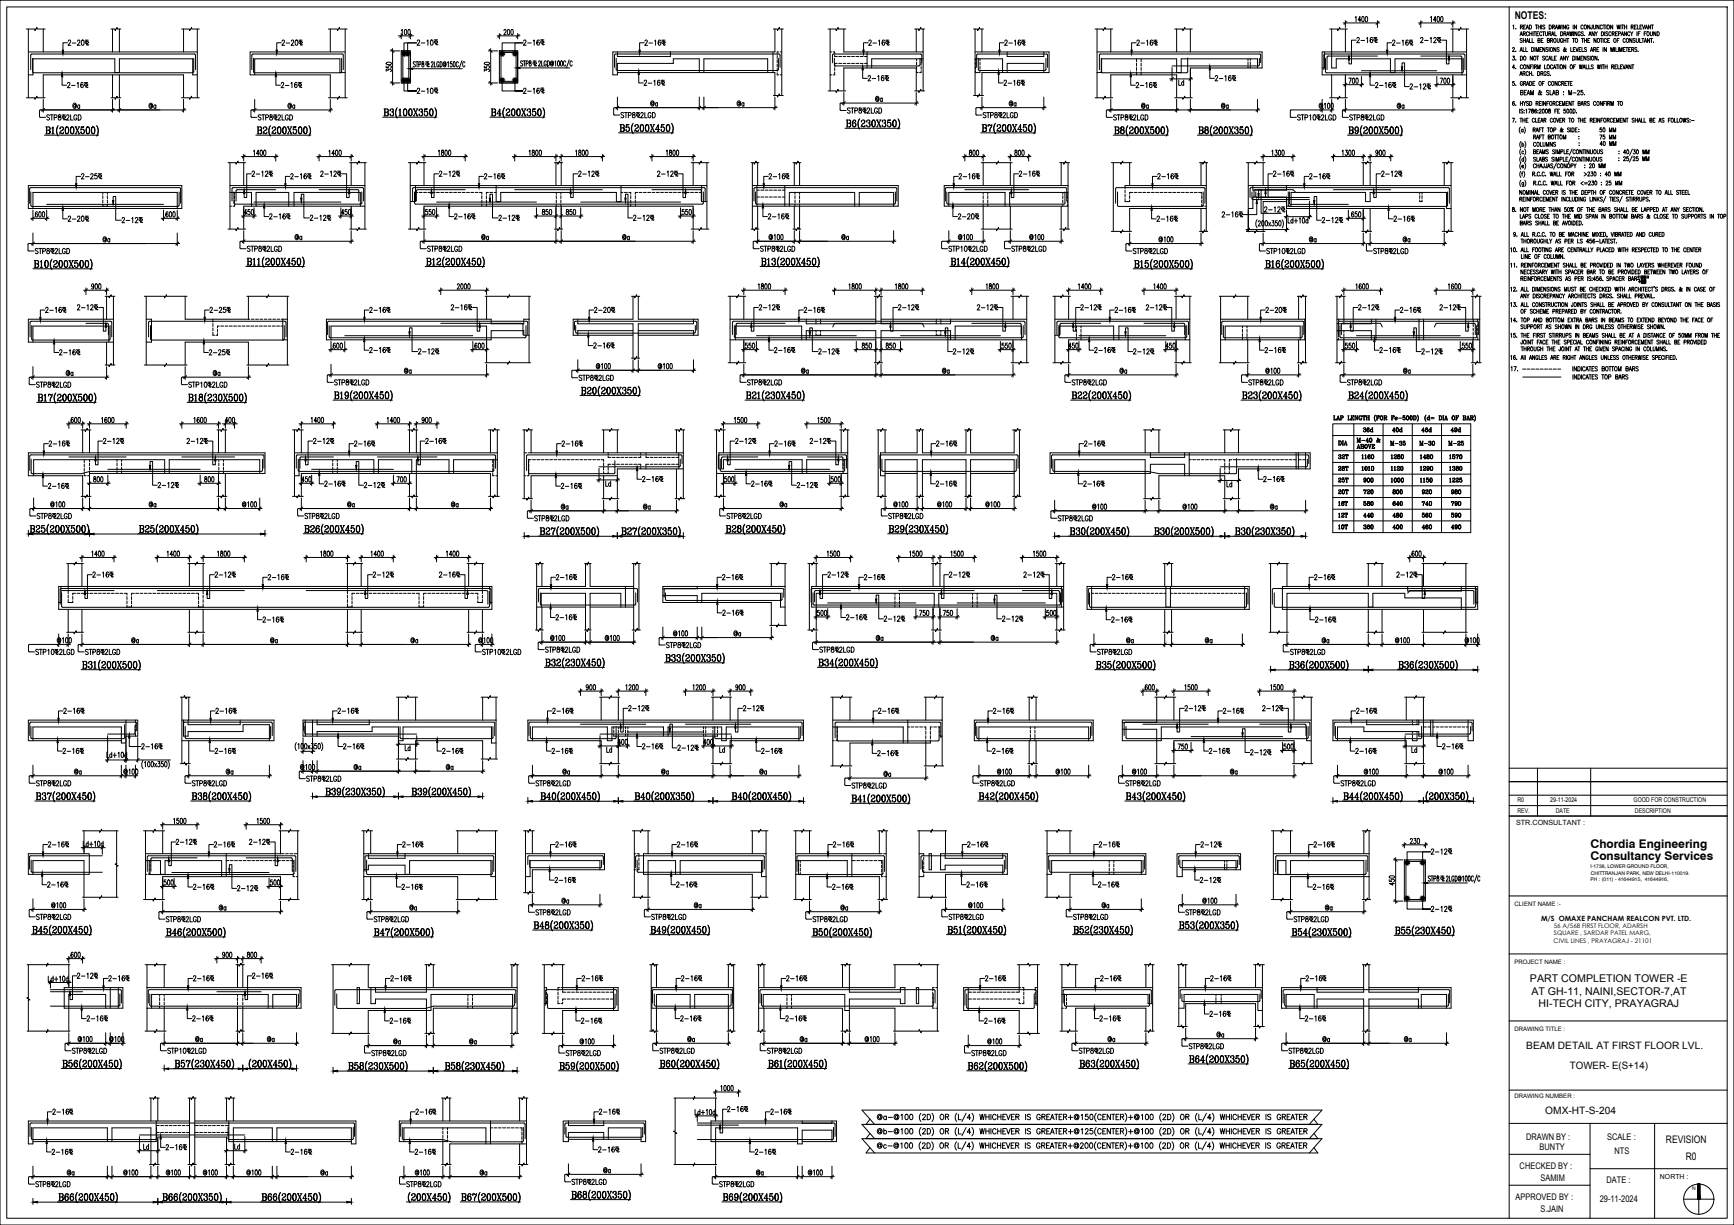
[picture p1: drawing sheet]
<svg xmlns="http://www.w3.org/2000/svg" width="841mm" height="594mm" viewBox="0 0 841 594" stroke-linecap="round" stroke-linejoin="round" font-family="sans-serif">
<defs><g id="words">
<g font-size="6.2">
<text x="201" y="23">2-10</text>
<text x="253" y="23">2-16</text>
<text x="420" y="41">2-16</text>
<text x="588" y="41">2-16</text>
<text x="129" y="108">2-16</text>
<text x="219" y="108">2-16</text>
<text x="371" y="108">2-16</text>
<text x="464" y="108">2-20</text>
<text x="58" y="109">2-12</text>
<text x="149" y="108">2-12</text>
<text x="241" y="108">2-12</text>
<text x="306" y="108">2-12</text>
<text x="640" y="109">2-12</text>
<text x="36" y="152">2-12</text>
<text x="218" y="152">2-16</text>
<text x="367" y="152">2-12</text>
<text x="434" y="152">2-12</text>
<text x="473" y="152">2-12</text>
<text x="523" y="152">2-12</text>
<text x="555" y="152">2-12</text>
<text x="658" y="152">2-12</text>
<text x="697" y="152">2-12</text>
<text x="310" y="235">2-16</text>
<text x="612" y="235">2-16</text>
<text x="129" y="283">2-16</text>
<text x="268" y="283">2-16</text>
<text x="349" y="283">2-16</text>
<text x="418" y="283">2-16</text>
<text x="538" y="283">2-16</text>
<text x="636" y="283">2-16</text>
<text x="268" y="302">2-16</text>
<text x="409" y="302">2-16</text>
<text x="428" y="303">2-12</text>
<text x="485" y="303">2-12</text>
<text x="304" y="346">2-12</text>
<text x="359" y="346">2-12</text>
<text x="574" y="346">2-12</text>
<text x="611" y="346">2-12</text>
<text x="424" y="368">2-16</text>
<text x="693" y="443">2-12</text>
<text x="24" y="561">2-16</text>
<text x="140" y="561">2-16</text>
<text x="200" y="561">2-16</text>
<text x="365" y="561">2-16</text>
</g>
<g font-size="5.8">
<text x="771" y="411">Chordia Engineering</text>
<text x="771" y="417">Consultancy Services</text>
</g>
<g font-size="5.7">
<text x="32" y="23">2-20</text>
<text x="135" y="23">2-20</text>
<text x="312" y="23">2-16</text>
<text x="420" y="23">2-16</text>
<text x="486" y="23">2-16</text>
<text x="550" y="23">2-16</text>
<text x="657" y="22">2-16</text>
<text x="674" y="23">2-16</text>
<text x="688" y="22">2-12</text>
<text x="31" y="44">2-16</text>
<text x="135" y="44">2-16</text>
<text x="201" y="47">2-10</text>
<text x="253" y="47">2-16</text>
<text x="311" y="43">2-16</text>
<text x="486" y="43">2-16</text>
<text x="550" y="44">2-16</text>
<text x="666" y="44">2-16</text>
<text x="683" y="44">2-12</text>
<text x="300" y="58">STP8 2LGD</text>
<text x="410" y="56">STP8 2LGD</text>
<text x="476" y="58">STP8 2LGD</text>
<text x="38" y="88">2-25</text>
<text x="121" y="87">2-12</text>
<text x="140" y="88">2-16</text>
<text x="154" y="87">2-12</text>
<text x="212" y="87">2-12</text>
<text x="234" y="88">2-16</text>
<text x="279" y="87">2-12</text>
<text x="317" y="87">2-12</text>
<text x="372" y="88">2-16</text>
<text x="464" y="88">2-16</text>
<text x="493" y="87">2-16</text>
<text x="560" y="88">2-16</text>
<text x="616" y="87">2-16</text>
<text x="634" y="88">2-16</text>
<text x="669" y="87">2-12</text>
<text x="592" y="107">2-16</text>
<text x="612" y="104">2-12</text>
<text x="32" y="109">2-20</text>
<text x="560" y="109">2-16</text>
<text x="675" y="109">2-16</text>
<text x="16" y="124">STP8 2LGD</text>
<text x="119" y="123">STP8 2LGD</text>
<text x="206" y="123">STP8 2LGD</text>
<text x="368" y="123">STP8 2LGD</text>
<text x="459" y="123">STP10 2LGD</text>
<text x="489" y="123">STP8 2LGD</text>
<text x="548" y="124">STP8 2LGD</text>
<text x="613" y="124">STP10 2LGD</text>
<text x="665" y="124">STP8 2LGD</text>
<text x="21" y="153">2-16</text>
<text x="101" y="153">2-25</text>
<text x="178" y="153">2-16</text>
<text x="287" y="153">2-20</text>
<text x="389" y="153">2-16</text>
<text x="539" y="153">2-16</text>
<text x="613" y="153">2-20</text>
<text x="678" y="153">2-16</text>
<text x="28" y="173">2-16</text>
<text x="100" y="173">2-25</text>
<text x="178" y="172">2-16</text>
<text x="202" y="173">2-12</text>
<text x="287" y="170">2-16</text>
<text x="374" y="172">2-16</text>
<text x="396" y="173">2-12</text>
<text x="461" y="173">2-12</text>
<text x="530" y="172">2-16</text>
<text x="549" y="173">2-12</text>
<text x="612" y="172">2-16</text>
<text x="668" y="172">2-16</text>
<text x="688" y="173">2-12</text>
<text x="17" y="189">STP8 2LGD</text>
<text x="90" y="189">STP10 2LGD</text>
<text x="161" y="188">STP8 2LGD</text>
<text x="361" y="188">STP8 2LGD</text>
<text x="519" y="188">STP8 2LGD</text>
<text x="604" y="188">STP8 2LGD</text>
<text x="652" y="188">STP8 2LGD</text>
<text x="23" y="218">2-16</text>
<text x="49" y="216">2-12</text>
<text x="89" y="216">2-12</text>
<text x="151" y="216">2-12</text>
<text x="171" y="218">2-16</text>
<text x="205" y="216">2-16</text>
<text x="271" y="218">2-16</text>
<text x="356" y="216">2-12</text>
<text x="375" y="218">2-16</text>
<text x="392" y="216">2-12</text>
<text x="453" y="218">2-16</text>
<text x="525" y="218">2-16</text>
<text x="22" y="238">2-16</text>
<text x="75" y="238">2-12</text>
<text x="156" y="237">2-16</text>
<text x="175" y="238">2-12</text>
<text x="271" y="238">2-16</text>
<text x="363" y="237">2-16</text>
<text x="385" y="238">2-12</text>
<text x="453" y="237">2-16</text>
<text x="524" y="237">2-16</text>
<text x="44" y="281">2-16</text>
<text x="103" y="281">2-12</text>
<text x="180" y="281">2-12</text>
<text x="212" y="281">2-16</text>
<text x="400" y="281">2-12</text>
<text x="459" y="281">2-12</text>
<text x="495" y="281">2-12</text>
<text x="676" y="281">2-12</text>
<text x="349" y="300">2-16</text>
<text x="126" y="303">2-16</text>
<text x="538" y="303">2-16</text>
<text x="637" y="303">2-16</text>
<text x="263" y="317">STP8 2LGD</text>
<text x="322" y="315">STP8 2LGD</text>
<text x="397" y="317">STP8 2LGD</text>
<text x="40" y="319">STP8 2LGD</text>
<text x="233" y="319">STP10 2LGD</text>
<text x="531" y="319">STP8 2LGD</text>
<text x="625" y="319">STP8 2LGD</text>
<text x="30" y="347">2-16</text>
<text x="103" y="347">2-16</text>
<text x="163" y="347">2-16</text>
<text x="267" y="347">2-16</text>
<text x="425" y="347">2-16</text>
<text x="480" y="347">2-16</text>
<text x="592" y="347">2-16</text>
<text x="657" y="347">2-16</text>
<text x="67" y="364">2-16</text>
<text x="165" y="364">2-16</text>
<text x="310" y="364">2-16</text>
<text x="327" y="365">2-12</text>
<text x="698" y="364">2-16</text>
<text x="29" y="367">2-16</text>
<text x="103" y="367">2-16</text>
<text x="213" y="367">2-16</text>
<text x="266" y="367">2-16</text>
<text x="368" y="367">2-16</text>
<text x="480" y="367">2-16</text>
<text x="585" y="367">2-16</text>
<text x="605" y="367">2-12</text>
<text x="656" y="367">2-16</text>
<text x="17" y="382">STP8 2LGD</text>
<text x="92" y="382">STP8 2LGD</text>
<text x="259" y="382">STP8 2LGD</text>
<text x="412" y="383">STP8 2LGD</text>
<text x="474" y="382">STP8 2LGD</text>
<text x="545" y="382">STP8 2LGD</text>
<text x="649" y="382">STP8 2LGD</text>
<text x="22" y="412">2-16</text>
<text x="84" y="411">2-12</text>
<text x="103" y="412">2-16</text>
<text x="120" y="411">2-12</text>
<text x="194" y="412">2-16</text>
<text x="268" y="412">2-16</text>
<text x="327" y="412">2-16</text>
<text x="403" y="412">2-16</text>
<text x="468" y="412">2-16</text>
<text x="532" y="412">2-16</text>
<text x="581" y="412">2-12</text>
<text x="636" y="412">2-16</text>
<text x="693" y="416">2-12</text>
<text x="22" y="431">2-16</text>
<text x="268" y="429">2-16</text>
<text x="327" y="431">2-16</text>
<text x="468" y="431">2-16</text>
<text x="531" y="431">2-16</text>
<text x="581" y="429">2-12</text>
<text x="92" y="433">2-16</text>
<text x="114" y="433">2-12</text>
<text x="194" y="433">2-16</text>
<text x="403" y="433">2-16</text>
<text x="636" y="433">2-16</text>
<text x="79" y="448">STP8 2LGD</text>
<text x="180" y="448">STP8 2LGD</text>
<text x="259" y="445">STP8 2LGD</text>
<text x="393" y="448">STP8 2LGD</text>
<text x="574" y="445">STP8 2LGD</text>
<text x="627" y="448">STP8 2LGD</text>
<text x="36" y="476">2-12</text>
<text x="52" y="477">2-16</text>
<text x="92" y="477">2-16</text>
<text x="121" y="476">2-16</text>
<text x="188" y="477">2-16</text>
<text x="281" y="477">2-16</text>
<text x="329" y="477">2-16</text>
<text x="380" y="477">2-16</text>
<text x="477" y="477">2-16</text>
<text x="532" y="477">2-16</text>
<text x="586" y="477">2-16</text>
<text x="632" y="477">2-16</text>
<text x="41" y="496">2-16</text>
<text x="92" y="496">2-16</text>
<text x="188" y="497">2-16</text>
<text x="281" y="497">2-16</text>
<text x="329" y="496">2-16</text>
<text x="380" y="496">2-16</text>
<text x="476" y="497">2-16</text>
<text x="532" y="496">2-16</text>
<text x="586" y="494">2-16</text>
<text x="632" y="496">2-16</text>
<text x="575" y="510">STP8 2LGD</text>
<text x="179" y="513">STP8 2LGD</text>
<text x="273" y="513">STP8 2LGD</text>
<text x="470" y="513">STP8 2LGD</text>
<text x="24" y="542">2-16</text>
<text x="200" y="542">2-16</text>
<text x="289" y="542">2-16</text>
<text x="351" y="540">2-16</text>
<text x="373" y="542">2-16</text>
<text x="79" y="559">2-16</text>
<text x="289" y="560">2-16</text>
<text x="276" y="576">STP8 2LGD</text>
<text x="16" y="577">STP8 2LGD</text>
<text x="196" y="577">STP8 2LGD</text>
<text x="348" y="577">STP8 2LGD</text>
</g>
<g font-size="5.3">
<text x="764" y="65">: 50 MM</text>
<text x="764" y="72">: 40 MM</text>
<text x="764" y="69">: 75 MM</text>
<text x="657" y="219">ABOVE</text>
<text x="673" y="217">M-35</text>
<text x="687" y="217">M-30</text>
<text x="701" y="217">M-25</text>
<text x="648" y="252">12T</text>
<text x="648" y="258">10T</text>
<text x="660" y="252">440</text>
<text x="660" y="258">360</text>
<text x="674" y="252">480</text>
<text x="674" y="258">400</text>
<text x="689" y="252">560</text>
<text x="689" y="258">460</text>
<text x="703" y="252">590</text>
<text x="703" y="258">490</text>
</g>
<g font-size="5.2">
<text x="735" y="9">NOTES:</text>
<text x="742" y="476">PART COMPLETION TOWER -E</text>
<text x="743" y="482">AT GH-11, NAINI,SECTOR-7,AT</text>
<text x="746" y="489">HI-TECH CITY, PRAYAGRAJ</text>
</g>
<g font-size="5">
<text x="808" y="554">REVISION</text>
<text x="818" y="563">R0</text>
</g>
<g font-size="4.9">
<text x="657" y="216">M-40 &amp;</text>
<text x="660" y="211">36d</text>
<text x="674" y="211">40d</text>
<text x="688" y="211">46d</text>
<text x="702" y="211">49d</text>
<text x="648" y="217">DIA</text>
<text x="648" y="224">32T</text>
<text x="659" y="224">1160</text>
<text x="673" y="224">1280</text>
<text x="688" y="224">1480</text>
<text x="702" y="224">1570</text>
<text x="648" y="229">28T</text>
<text x="659" y="229">1010</text>
<text x="673" y="229">1120</text>
<text x="688" y="229">1290</text>
<text x="702" y="229">1380</text>
<text x="648" y="235">25T</text>
<text x="660" y="235">900</text>
<text x="673" y="235">1000</text>
<text x="688" y="235">1150</text>
<text x="702" y="235">1225</text>
<text x="648" y="241">20T</text>
<text x="660" y="241">720</text>
<text x="675" y="241">800</text>
<text x="689" y="241">920</text>
<text x="703" y="241">980</text>
<text x="648" y="246">16T</text>
<text x="660" y="246">580</text>
<text x="675" y="246">640</text>
<text x="689" y="246">740</text>
<text x="703" y="246">790</text>
<text x="740" y="509">BEAM DETAIL AT FIRST FLOOR LVL.</text>
<text x="761" y="518">TOWER- E(S+14)</text>
<text x="750" y="540">OMX-HT-S-204</text>
</g>
<g font-size="4.4">
<text x="740" y="553">DRAWN BY :</text>
<text x="747" y="558">BUNTY</text>
<text x="780" y="553">SCALE :</text>
<text x="783" y="560">NTS</text>
<text x="737" y="567">CHECKED BY :</text>
<text x="747" y="573">SAMIM</text>
<text x="779" y="574">DATE :</text>
<text x="735" y="582">APPROVED BY :</text>
<text x="747" y="588">S.JAIN</text>
<text x="776" y="583">29-11-2024</text>
</g>
<g font-size="3.5">
<text x="735" y="400">STR.CONSULTANT :</text>
<text x="747" y="446">M/S OMAXE PANCHAM REALCON PVT. LTD.</text>
</g>
<text font-size="3.4" x="805" y="572">NORTH :</text>
<g font-size="3.2">
<text x="736" y="389">R0</text>
<text x="752" y="389">29-11-2024</text>
<text x="792" y="389">GOOD FOR CONSTRUCTION</text>
<text x="736" y="394">REV.</text>
<text x="755" y="394">DATE</text>
<text x="793" y="394">DESCRIPTION</text>
</g>
<g font-size="3.1">
<text x="754" y="450">56 A/56B FIRST FLOOR, ADARSH</text>
<text x="754" y="454">SQUARE , SARDAR PATEL MARG,</text>
<text x="754" y="457">CIVIL LINES , PRAYAGRAJ - 21101</text>
</g>
<g font-size="2.9">
<text x="735" y="439">CLIENT NAME :-</text>
<text x="735" y="467">PROJECT NAME :</text>
<text x="734" y="500">DRAWING TITLE :</text>
<text x="734" y="533">DRAWING NUMBER :</text>
</g>
<text font-size="2.6" x="737" y="180">---------</text>
<g font-size="2.5">
<text x="771" y="421">I-1738, LOWER GROUND FLOOR,</text>
<text x="772" y="424">CHITTRANJAN PARK, NEW DELHI-110019.</text>
<text x="771" y="427">PH : (011) - 41644915, 41644916,</text>
<text x="821" y="577">N</text>
</g>
</g></defs>
<!-- layer: TOWER AREA BEAM.. -->
<g fill="none" stroke="#000" stroke-width=".49">
<path d="M14 14v33M21 14v11M55 14v11M58 14v11M89 14v11M96 14v33M160 14v11M167 14v33M376 14v11h-79v11h2v-5h28v-2h12v6M379 14v32M403 14v30M409 14v11h39"/>
<path d="M444 14v11M448 14v30M473 14v32M476 14v11M532 14v33M539 14v11M571 14v11M577 14v11M646 14v19h2v-4h26v6h3v-6h32v7M653 14v11M705 14v11M711 14v33"/>
<path d="M14 36h2v-7h40v6h2v-6h35v7h3M14 25h82M55 36v11M58 36v11M167 25h-46v11h39v11M167 35h-2v-6h-41v7M195 25h4v15h-4M195 25h4v15h-4zM242 25h9v15h-9M242 25h9v15h-9zM299 35h77v11M299 25v2h26v-2"/>
<path d="M341 35v-6h31v6M375 25v10M377 35v1h1M377 27v1M377 29v1M377 31v1M377 33v2M378 25h-1v1M378 36h1M378 25h1M403 36h.1M403 25h.1"/>
<path d="M404 25h1v1M405 35v1h-1M405 27h1M405 33v1M406 31h-1v1M407 27h1M407 31h1M409 27h1M409 31h1M411 27h1M411 31h1M413 27h1"/>
<path d="M413 31h1M415 27h2M415 31h2M417 27h2M417 31h2M419 27h2M419 31h2M421 25v8M445 34v1M445 29h.1M445 30v2M445 32v2"/>
<path d="M447 34v1h-1M447 29h.1M447 30v2M447 32v2M448 29h-25v4M473 25h36v10h-33v11M473 29h13v6M475 34v1h-2M475 29h.1M475 30v2M475 32v2M488 25v2h18v-2"/>
<path d="M488 35v-4h18v4M532 25h80v8h-35v14M551 29v1M551 31v1M551 33v1M551 35v1M553 29v1M553 31v1M553 33v1M553 35v1M605 29h.1M605 30v1"/>
<path d="M605 32v1M606 29h.1M606 30v1M606 32v1M610 33v-4h-37v6h-2v-6h-37v6h-2M642 25v8h-1M646 36v11M653 36v11M705 36v11M711 25h-70v11h70M21 47v-11h68v11M409 44v-11h35v11"/>
<path d="M539 47v-11h32v11M112 79v32M118 79v11M170 79v11M177 79v32M199 79v32M206 79v11M270 79v11M272 79v11M336 79v11M343 79v32M365 79v32"/>
<path d="M367 79v11M385 79v11M388 79v11M477 79v11M490 79v11M515 79v11M518 79v32M540 79v33M548 79v11M583 79v11M585 79v33M605 79v33"/>
<path d="M613 79v11M661 79v11M665 79v11M700 79v11M704 79v33M14 90h74v11h-74zM50 99v1h1M50 93v1M50 95v1M50 97v1M52 99v1h-1M52 93v1"/>
<path d="M52 95v1M52 97v1M112 100h.1M112 90h65M112 93h10v7M114 99v1h-1M114 93v1M114 95v1M114 97v1M124 100v-7h16v7M143 100v-7h32v7M170 100v11"/>
<path d="M177 100h-59v11M199 90h144M202 93h1M202 90v8h-3M203 93h2M205 93h2M208 93h1M210 93h1M212 93h1M214 93h1M216 93h1M218 93h1"/>
<path d="M220 93h1M222 93h2M224 93h2M226 93h2M228 93h2M230 93h2M233 93h1v1M234 95v1M234 97v1M234 99v1M236 95v1M236 97v1"/>
<path d="M236 99v1M237 93h-1v1M238 93h1M240 93h1M241 90v8h2v-5h56v5h2v-8M270 100v11M270 93v1M270 95v1M270 97v1M270 99v1M272 93v1M272 95v1"/>
<path d="M272 97v1M272 99v1M272 100v11M301 93h1M303 93h1M305 93h1v1M306 95v1M306 97v1M306 99v1M308 95v1M308 97v1M308 99v1"/>
<path d="M309 93h-1v1M310 93h1M312 93h1M314 93h2M316 93h2M318 93h2M320 93h2M322 93h2M325 93h1M327 93h1M329 93h1M331 93h1"/>
<path d="M333 93h1M335 93h1M337 93h1M339 93h1M340 90v8h3M365 90h71v10h-69v11M367 90v10h-2M367 92h1M367 96h1M369 92h1M369 96h1M371 92h2"/>
<path d="M371 96h2M373 92h2M373 96h2M375 92h2M375 96h2M377 92h2M377 96h2M379 92h2M379 96h2M381 90v10M383 100v-7h32v7M385 100v11"/>
<path d="M386 93v1M386 95v1M386 97v1M386 99v1M388 93v1M388 95v1M388 97v1M388 99v12M417 100v-7h16v7M460 100v-7h27v7M477 99v12M477 93v1"/>
<path d="M477 95v1M477 97v1M479 93v1M479 95v1M479 97v1M479 99v1M490 100v11M515 100v11M515 93v1M515 95v1M515 97v1M515 99v1"/>
<path d="M518 93v1M518 95v1M518 97v1M518 99v1M518 90h-60v10h60M518 93h-28v7M546 96v2h2v-1M546 92v2M546 94v2M548 95v1M549 93h-1v1M550 93h1"/>
<path d="M552 93h2M554 93h2M556 93h2M558 93h2M561 93h1M563 93h1M565 93h1M567 93h1M569 93h1M571 93h1M573 93h1M575 93h1"/>
<path d="M577 93h2M579 93h2M581 93h2v1M583 99v1h1M583 95v1M583 97v1M584 100h1M585 90h-39v1M605 90h99M608 90v2h16v-2M624 100h2v-7h36v5h3v-5h37v8h2M624 98h-11v14"/>
<path d="M689 97v1h1v-1M689 93v1M689 95v1M690 93v1M690 95v1M16 101v-8h70v8M206 111v-11h130v11M583 101v11M585 101h-37v11M605 101h3v-5h16v5h76v11M661 101v11M665 101v11"/>
<path d="M52 144v11M55 155h-41v11h41M55 144v33M71 155h2v11h-2M71 144v33M90 144v11h31M103 155v1M103 157v1M103 159v1M105 160v1M106 158h-1v1M107 158h1"/>
<path d="M109 158h2M111 158h2M113 158h2M115 158h2M117 158h2M120 158h1M120 144v11M122 158h1M122 155h1M124 158h1M124 155h1M126 158h1"/>
<path d="M126 155h1M128 158h1M128 155h2M130 158h1M130 155h2M132 158h1M132 155h2M134 158h2M134 155h2M136 158h1M136 155h3M137 155v10h2"/>
<path d="M139 144v33M236 144v11M257 155h-3v2h-16v-2h-80v10h80v-5h16v3h3M257 144v32M280 155v2h27v17M307 144v11h-29v8h29M310 144v11h29v8h-29M336 155v2h-26v17M354 155h71M354 144v32M361 144v11M396 155v1"/>
<path d="M396 156v1M398 155v1M398 156v1M425 144v13h-34v-2M427 144v13h34v-2M427 155h71M454 155v1M454 156v1M456 155v1M456 156v1M491 144v11M498 144v32"/>
<path d="M512 155h65M512 144v32M518 144v11M522 158v1M522 160v1M524 158v1M524 160v1M570 144v11M577 144v32M592 155h41M592 144v32M603 158v1"/>
<path d="M603 160v1M605 158v1M605 160v1M605 144v11M630 144v11M633 155v10M633 144v32M648 155h70M648 144v32M649 155v1M649 156v1M652 144v12"/>
<path d="M652 156v1M665 155v2h-17M667 155v10M688 155v10M690 155v10M714 144v11M715 155v1M715 157v1M715 159v1M717 155v1M717 157v1M717 159v1"/>
<path d="M718 144v32M16 166v-8h37v8M52 166v11M90 177v-11h30v11M103 161v2h1M105 162v1M161 165v-7h75v18M307 160h-27v3M310 160h26v3M354 165h71M357 165v-7h32v7M361 165v11"/>
<path d="M391 165v-5h34v16M396 162v1h2v-1M396 160v1M398 160v1M427 165h71M454 162v1h2v-1M454 160v1M456 160v1M461 165v-5h-34v16M463 165v-7h32v7M491 165v11M512 163h2v-5h26v7"/>
<path d="M522 162v1M522 164v1M524 162v1M524 164v1M543 165v-7h32v7M570 165v11M577 165h-59v11M592 165h41M594 165v-7h37v7M603 162v1M603 164v1M605 162v1"/>
<path d="M605 164v1M605 165v11M630 165v11M648 165h70M648 160h17v5M649 160v1M649 162v1M649 164v1M652 160v1M652 162v1M652 164v12M714 165v11"/>
<path d="M715 161v2M715 163v2M717 161v2M717 163v2M40 208v12M43 208v12M106 208v12M109 208v12M143 220h98M143 208v33M146 208v12M199 208v12"/>
<path d="M202 208v12M238 208v12M241 208v33M254 220h2M254 208v34M256 220h75M258 208v12M293 208v12M295 220h.1M299 208v12M311 220h.1M313 220h.1"/>
<path d="M328 208v12M329 220v7M331 208v34M348 208v33M351 208v12M408 208v12M411 220h-62v7h2v-4h38v7M411 208v33M426 208v33M429 208v12M445 208v12h-18v11h2M447 208v12h22v-12"/>
<path d="M471 208v12h21v-12M494 208v33M555 208v12M558 220v2h17v-2M562 208v12M577 220v11M594 208v12M601 208v12M629 220v7M630 220v7M633 220v7M41 229v2h1"/>
<path d="M41 223v1M41 225v1M41 227v2M42 231h1M43 230h86v-10h-115v11h26v10M43 223v1M43 225v1M43 227v1M43 229v12M57 223v1M57 225v1M57 227v1"/>
<path d="M57 229v1M59 223v1M59 225v1M59 227v1M59 229v1M80 230v-7h-64v8M82 230v-7h44v7M106 230v11M106 223v1M106 225v1M106 227v1M106 229v1"/>
<path d="M108 223v1M108 225v1M108 227v1M108 229v1M109 230v11M161 223v1M161 225v1M161 227v1M161 229v1M164 223v1M164 225v1M164 227v1"/>
<path d="M164 229v1M181 230v-7h-36v8h-2M184 230v-7h16v7M199 230v11M218 230v-7h-16v18M239 229v2h1M239 223v1M239 225v1M239 227v2M240 231h1M241 223h-21v7M254 231h1"/>
<path d="M256 229v2M256 225v1M256 227v2M258 223h-2v1M258 223h2M260 223h2M262 223h2M265 223h1M267 223h1M269 223h1M271 223h1M273 223h1"/>
<path d="M275 223h1M277 223h1M279 223h2M281 223h2M283 223h2M285 223h2M287 223h2M290 223h1M292 223h1v1M293 229v1h1M293 225v1M293 227v1"/>
<path d="M293 231v11M295 229v1h-1M295 221v1h1M295 227v1M296 225h-1v1M297 222h1M297 225h1M299 222h1M299 225h1M299 231h-41v11M301 222h2M301 225h2"/>
<path d="M303 222h2M303 225h2M305 222h2M305 225h2M307 222h2M307 225h2M309 225h2v1M311 221v1h-2M311 227h.1M313 221v1h2M313 227h.1M315 225h-2v1"/>
<path d="M315 222h2M315 225h2M317 222h2M317 225h2M320 222h1M320 225h1M322 222h1M322 225h1M324 222h1M324 225h1M326 222h1M326 225h1"/>
<path d="M328 222h1M328 225h1M328 227v15M331 227h-32v15M348 230h63M351 230v11M408 230v11M409 223v1M409 225v1M409 227v1M409 229v1M411 223h-20v7"/>
<path d="M429 230h16M447 230h22M471 230h21M512 230v-7h43v19M575 231v-6h-17v5h-49v-10h126v7h-34v15M577 223h1M578 223h2M581 223h1M583 223h1M585 223h1M587 223h1M589 223h1"/>
<path d="M591 223h1M593 223h1v1M594 229v1h1M594 225v1M594 227v1M596 229v1h-1M596 225v1M596 227v1M598 223h-2v1M598 223h2M600 223h2M602 223h2"/>
<path d="M604 223h2M607 223h1M609 223h1M611 223h1M613 223h1M615 223h1M617 223h1M619 223h1M621 223h2M623 223h2M625 223h2M627 223h2"/>
<path d="M630 223h1M632 223h1M146 241v-11h92v11M429 241v-18h16v18M447 241v-18h22v18M471 241v-18h21v18M562 242v-11h32v11M33 273v13M40 273v11M92 273v11M99 273v13M169 273v13"/>
<path d="M175 273v11M227 273v11M234 273v13M260 273v33M263 273v11M284 273v11h-24M286 273v11h21M307 273v33M310 273v33M374 273v11M381 273v30M393 273v33"/>
<path d="M396 273v11M453 273v11M456 273v11M513 273v11M516 273v33M565 273v11M568 273v11M616 273v34M624 273v11M664 273v11M670 273v11M690 273v11"/>
<path d="M711 273v34M28 284h211v12h-211zM30 284v2M30 287v1M30 289v1M30 291v1h-2M33 287v1M33 289v1M33 291v1h2v-1M33 296v11M35 289v2M37 288h-2v1"/>
<path d="M37 288h2M39 288h2M40 296v11M41 288h2M44 288h1M46 288h1M48 288h1M50 288h1M52 288h1M54 288h1M56 288h1M58 288h2"/>
<path d="M60 288h2v1M62 294h2M62 289v2M62 291v2M64 289v2M64 291v2M65 288h-1v1M66 288h1M68 288h1M70 288h1M72 288h1M74 288h2"/>
<path d="M76 288h2M78 288h2M80 288h2M82 288h2M85 288h1M87 288h1M89 288h1M91 288h1M92 296v11M93 288h1M95 288h1v1M96 289v2"/>
<path d="M96 291v2M99 287v1M99 289v1M99 291v1M99 293v1h-3M99 296v11M169 287v1M169 289v1M169 291v1M169 293v1h2M169 296v11M171 289v2"/>
<path d="M171 291v2M172 288h-1v1M173 288h1M175 288h1M175 296v11M177 288h1M179 288h1M181 288h1M183 288h2M185 288h2M187 288h2M189 288h2"/>
<path d="M192 288h1M194 288h1M196 288h1M198 288h1M200 288h1M202 288h1v1M203 294h2M203 289v2M203 291v2M205 289v2M205 291v2M207 288h-2v1"/>
<path d="M207 288h2M210 288h1M212 288h1M214 288h1M216 288h1M218 288h1M220 288h1M222 288h1M224 288h2M226 288h2M227 296v11M228 288h2"/>
<path d="M230 288h2v1M232 289v2M234 287v1M234 289v1M234 291v1h-2v-1M234 296v11M237 284v2M237 287v1M237 289v1M237 291v1h2M260 294h24M263 294v-6h21v18"/>
<path d="M263 294v12M286 294h21M301 294v-6h-15v18M303 284v10M322 289h16v3M338 284v2h-16M340 292v-4h39v6h2M381 284h-59v8h52v11M434 288v1M434 289v2M434 291v2M434 294h.1"/>
<path d="M436 288v1M436 289v2M436 291v2M436 294h.1M453 294v12M453 294v-6h-57v18M455 294v-6h58v18M456 294v12M472 288v1M472 289v2M472 291v2M472 294h.1"/>
<path d="M474 288v1M474 289v2M474 291v2M474 294h.1M515 284v10M516 284h-122v10h122M527 284h79v12h-79zM529 288h1M529 284v12M531 288h2M533 288h2M535 288h2"/>
<path d="M537 288h2M539 288h2M542 288h1M544 288h1M546 288h1M548 288h1M550 288h1M552 288h1M554 288h1M556 288h2M558 288h2M560 288h2"/>
<path d="M562 288h2M564 288h1M565 296v11M565 284v10h3v-10M568 288h1M568 296v11M569 288h2M571 288h2M574 288h1M576 288h1M578 288h1M580 288h1"/>
<path d="M582 288h1M584 288h1M586 288h1M588 288h2M590 288h2M592 288h2M594 288h2M596 288h2M599 288h1M601 288h1M603 288h1M604 284v12"/>
<path d="M622 284h95v12h-95zM664 296v11M670 296v11M683 284v3h26v-3M690 296v11M709 296v-6h-28v-2h-15v6h-2v-6h-40v19M716 284v8h1M88 338v32M92 338v11M193 338v11M202 338v11M234 338v11"/>
<path d="M241 338v30M292 338v11M300 338v11M346 338v11M354 338v11M404 338v33M412 338v11M449 338v11M457 338v33M499 338v11M503 338v11M561 338v12h-17"/>
<path d="M569 338v11M628 338v11M636 338v32M682 338v11M690 338v32M61 357h6v-8h-53v10h45M61 349v11h-2v-7h-43v6M66 349v2M66 351v2M66 353v2M66 356v1M88 349h45v10h-45"/>
<path d="M89 349v8h2v-2h27v-4h13v8M91 349v2h25v-2M92 359v11M148 349v8M152 349v8M154 349v2h25v-2M154 357v-2h26v-2h13v15M193 359h2v-6h43v7h3M241 349h-94v8h46M298 356v1h50v-1M298 353h.1M298 354v1"/>
<path d="M300 357v13M300 353h.1M300 354v1M300 356v1M303 353h.1M303 354v1M303 356v1M305 353h.1M305 354v1M305 356v1M322 357v-4h-25v6h-2v-6h-37v6M324 357v-4h26v6h2v-6h35v6"/>
<path d="M341 353h.1M341 354v1M341 356v1M342 353h.1M342 354v1M342 356v1M346 353h.1M346 354v1M346 356v14M348 353h.1M348 354v1M404 349h53"/>
<path d="M404 359h1M404 353h34v7M406 358v1h-1M406 353h.1M406 354v2M406 356v2M440 353h1M440 349v11M442 353h1M444 353h1M446 353h1M448 353h1v1"/>
<path d="M449 355v1M449 357v1M449 359v12M451 359v1h-39v11M451 355v1M451 357v1M452 353h-1v1M453 353h1M455 353h1M456 354v1M456 356v1h1M473 349h57v10h-57z"/>
<path d="M475 359v-6h53v6M499 359v11M500 353h.1M500 354v2M500 356v2M500 358v1M502 353h.1M502 354v2M502 356v2M502 358v1M503 359v11M544 354h17v16"/>
<path d="M636 349h-92v10h19v-6h71v6h2M663 349v2h25v-2M685 358v1h2v-1M685 349v1M685 351h.1M685 355v1M685 356v2M687 349v1M687 351h.1M687 355v1M687 356v2M690 353h2"/>
<path d="M692 353h2M694 349v8M695 353h1M695 349v8M697 353h1M699 353h1M701 353h1M703 353h1M705 353h1M707 353h1M709 353h1M711 353h1"/>
<path d="M712 349v10h3v-10h-69v10h36v11M712 357h-24v-2h-27v-2h-12v6M202 368v-9h32v9M292 370v-11h-36v-10h134v10h-36v11M569 370v-11h59v11M14 414h29v10h-29zM41 403v11M71 417h7v7h2v-7h28v8M71 403v33M71 414h67M73 417v1M73 419v1"/>
<path d="M79 403v11M110 417h1M110 414v11M112 417h1M114 417h1M116 417h1M118 417h1M120 417h1M122 417h2M124 417h2M126 417h2M128 417h2"/>
<path d="M130 417h2M133 417h1M135 417h1M136 403v11M137 417h1M138 414h2M139 417h1M141 414h1M141 417h1v2M142 420v1M143 414h1M144 403v33"/>
<path d="M176 414h64M176 403v33M179 414v2h17v-2M180 403v11M222 403v11M240 403v33M255 414h38v8h-35v11M255 403v30M258 403v11M308 414h.1M308 403v32M309 414h1v1"/>
<path d="M310 416v2M310 418v2M314 403v11M365 403v11M372 414h-60v10h53v11M372 403v32M386 417h25v8M386 414h42M386 403v33M388 417v1M388 419v1M393 403v11"/>
<path d="M413 417h2M413 414v11M416 417h1M418 417h1M420 417h1M422 417h1M424 417h1M426 417h2v2M426 403v11M428 420v1M429 414h1M430 403v33"/>
<path d="M446 414h2v1M446 403v32M448 416v1M448 418v1M448 420v1M451 414h1v8h-1zM458 414v2h28v-2M459 403v11M508 414h48v10h-37v11M508 403v32M519 403v11M538 417v1"/>
<path d="M538 419v1M540 417v1M540 419v1M594 417v1M594 419v1M595 417v1M595 419v1M618 414h46M618 403v33M626 403v11M661 403v11M664 403v33"/>
<path d="M681 417h10v20h-10zM16 424v-7h25v18M71 424h.1M73 421v1M73 423v1h-1M79 436v-11h57v11M142 424v1h1M142 422v1M144 425h.1M176 425h46v11M176 422h3v-2h17v4h3v-7h39v8h2M180 425v11"/>
<path d="M291 422v-5h-34v8h-2M308 422h.1M310 420v2h-1M328 424v-7h-14v18M330 424v-7h39v8h3M388 423v1h-2M388 421v1M393 436v-11h33v11M428 424v1M428 422v1M429 425h1M448 424v1h-2"/>
<path d="M448 422v1M486 424v-4h-28v2h-2v-8h33v10h-30v11M508 424h2v-7h44v7M538 421v1M538 423v1M540 421v1M540 423v1M573 422h29v-8h-31v11h2v-8h26v5M594 421v1M595 421v1M618 424h2v-7h4v7h2v-7h35v19M664 425h-38v11"/>
<path d="M31 479h29v10h-29zM33 468v11M53 479v10M57 479v10M71 479h75v10h-75M71 468v32M80 468v11M115 468v11M118 468v11M162 468v33M173 479h1v8h-1zM179 468v11h72"/>
<path d="M180 479v8h2v-3h25v17M207 468v13h-25v-2M210 468v11M248 468v11M251 468v21M264 479h1v1M264 468v33M271 479v1M272 479h28v11h-27v11M273 468v12M298 479v11M316 468v32"/>
<path d="M316 479h39v10h-39zM318 468v11M353 468v11M356 468v32M368 468v32M371 468v11M409 468v11M412 468v13h25v-2h2v8h-2v-3h-25v16M434 468v11h-66M444 479h2v8h-2zM453 479h-1v1M454 479h1"/>
<path d="M455 468v32M470 479v11M494 468v12M495 479h-28v11h27v11M496 479h1v1M503 479h-1v1M503 468v33M515 479h44M515 468v32M522 468v11M556 468v11M559 468v32"/>
<path d="M572 468v30M572 479h40M575 468v11M609 468v11M612 468v30M661 468v13h-22v-2M661 479h-39v10h39M664 468v13h24v-2M664 479h40v10h-40M51 489v-7h-18v18M74 489v-7h56v7M77 482v1"/>
<path d="M77 484v1M77 486v1M77 488v1M80 482v1M80 484v1M80 486v1M80 488v12M115 482v1M115 484v1M115 486v1M115 488v12M118 482v1"/>
<path d="M118 484v1M118 486v1M118 488v12M132 489v-7h12v7M227 482v1M227 484v1M227 486v1M227 488v1M229 482v1M229 484v1M229 486v1M229 488v1"/>
<path d="M248 489v12M249 489v-7h-40v8h-30v11M251 489h-41v12M251 489v12M265 485v2h-1M265 481v1M265 483v2M271 485v2M271 481v1M271 483v2M273 486v1h-1M273 480v1h1"/>
<path d="M274 484h-1v1M275 481h2M275 484h2M277 481h2M277 484h2M279 481h2M279 484h2M281 481h2M281 484h2M283 481h2M283 484h2M286 481h1"/>
<path d="M286 484h1M288 481h1M288 484h1M290 481h1M290 484h1M292 481h1M292 484h1M294 481h1M294 484h1M296 481h2M296 484h2M335 489v-7h-17v18"/>
<path d="M337 489v-7h16v18M368 489h41v11M370 489v-7h40v8h2M371 489v11M382 482v1M382 484v1M382 486v1M382 488v1M384 482v1M384 484v1M384 486v1M384 488v1"/>
<path d="M412 489h22v11M452 487v2h1M452 481v2M452 483v2M452 485v2M454 489h1M470 481h1M470 484h1M472 481h1M472 484h1M474 481h1M474 484h1"/>
<path d="M476 481h1M476 484h1M478 481h2M478 484h2M480 481h2M480 484h2M482 481h2M482 484h2M484 481h2M484 484h2M486 481h2M486 484h2"/>
<path d="M489 481h1M489 484h1M491 481h1M491 484h1M493 484h1v1M494 480v1h-1M494 486v1h1M497 485v2h-1M497 481v1M497 483v2M502 485v2h1M502 481v1"/>
<path d="M502 483v2M515 489h1M515 482h42v5h2M517 488v1M517 482v1M517 484v1M517 486v1M572 489h2v-7h36v8h2M575 498v-11h34v11M590 482v1M590 484v1M590 486v1"/>
<path d="M592 482v1M592 484v1M592 486v1M624 489v-7h13v7M639 489v-5h22v16M688 489v-5h-24v16M689 489v-7h13v7M522 500v-11h34v11M73 533v11M77 533v11M92 533v32M94 533v32"/>
<path d="M110 533v11M113 533v11M215 533v11M218 533v11M252 533v11M255 533v32M347 533v11M54 554v-7h19v18M76 544v10h-60M76 546h1M76 549h1M78 546h1"/>
<path d="M78 549h1M80 546h1M80 549h1M82 546h1M82 549h1M84 546h2M84 549h2M86 546h2M86 549h2M88 546h2M88 549h2M90 546h2"/>
<path d="M90 549h2M92 544h-78v11h2v-8h36v7M92 551h-15v14M94 544h79v11h-3v-8h-36v7M94 551h16v14M94 546h2M94 549h2M97 546h1M97 549h1M99 546h1M99 549h1M101 546h1"/>
<path d="M101 549h1M103 546h1M103 549h1M105 546h2M105 549h2M107 546h2M107 549h2M109 546h2M109 549h2M111 544v10h59M132 554v-7h-19v18M196 554v-7h40v8"/>
<path d="M215 547v1M215 549v1M215 551v1M215 553v12M217 547v1M217 549v1M217 551v1M238 547h1M238 544v11M240 547h1M242 547h1M244 547h1"/>
<path d="M246 547h1M248 547h1M250 547h1M252 555v10M252 547h1v1M253 549v2M253 551v2M253 553v2M255 544h-61v10h23v-1M255 555h-37v10M276 544v2h17v-2M276 553h35"/>
<path d="M293 553v-4h-17v5h-3v-10h40v10h-2v-7h-16v6M387 554h-42v-10h61v10h-17M389 544v1h15v-1M404 554v-6h-15v7h-2v-8h-40v18"/>
</g>
<!-- layer: BEAM ELE -->
<g fill="none" stroke="#000" stroke-width=".49">
<path d="M13 14h4v1l1-2v1h4M54 14h2v1l1-2v1h2M88 14h4v1l1-2v1h4M159 14h5v1l1-2v1h3M375 14h2v1l1-2v1h2M402 14h4v1v-2v1h4M444 14h2v1l1-2v1h1M472 14h2v1l1-2v1h2M531 14h4v1l1-2v1h4M570 14h4v1l1-2v1h3M645 14h4v1l1-2v1h4M704 14h4v1l1-2v1h3"/>
<path d="M13 47h4v1l1-1h4M54 47h2v1l1-1h2M88 47h4v1l1-1h4M159 47h5v1l1-1h3M375 46h2v1l1-1h2M402 44h4v1v-2v1h4M444 44h2v1l1-2v1h1M472 46h2v1l1-1h2M531 47h4v1l1-1h4M570 47h4v1l1-1h3M645 47h4v1l1-1h4M704 47h4v1l1-1h3"/>
<path d="M111 79h3v1l1-2v1h4M170 79h3v1l1-2v1h4M198 79h4v1l1-2v1h4M269 79h2v1v-2v1h2M335 79h4v1l1-2v1h4M364 79h2v1l1-2v1h1M385 79h1v1l1-2v1h1M476 79h7v1l1-2v1h7M514 79h2v1l1-2v1h2M539 79h5v1l1-2v1h4M582 79h1v1l1-2v1h2M604 79h5v1l1-2v1h4"/>
<path d="M660 79h2v1l1-2v1h2M700 79h2v1l1-2v1h2M111 111h3v1l1-2v1h4M170 111h3v1l1-2v1h4M198 111h4v1l1-2v1h4M269 111h2v1v-2v1h2M335 111h4v1l1-2v1h4M364 111h2v1l1-2v1h1M385 111h1v1l1-2v1h1M476 111h7v1l1-2v1h7M514 111h2v1l1-2v1h2M539 112h5v1l1-2v1h4"/>
<path d="M582 112h1v1l1-2v1h2M604 112h5v1l1-2v1h4M660 112h2v1l1-2v1h2M700 112h2v1l1-2v1h2M51 144h2l1-1v1h2M70 144h10l1-1v1h10M120 144h9l1-1v1h10M235 144h11l1-1v1h10M306 144h2l1-1v1h1M353 144h4l1-1v1h4M424 144h2l1-1v1h1M490 144h4l1-1v1h4"/>
<path d="M511 144h4l1-1v1h3M570 144h3l1-1v1h4M591 144h7l1-1v1h7M629 144h2l1-1v1h2M648 144h2l1-1v1h1M714 144h2l1-1v1h1M51 177h2v1l1-2v1h2M70 177h10v1l1-2v1h10M120 177h9v1l1-2v1h10M235 176h11v1l1-2v1h10M306 174h2l1-1v1h1M353 176h4v1l1-2v1h4"/>
<path d="M424 176h2v1l1-2v1h1M490 176h4v1l1-2v1h4M511 176h4v1l1-2v1h3M570 176h3v1l1-2v1h4M591 176h7v1l1-2v1h7M629 176h2v1l1-2v1h2M648 176h2v1l1-2v1h1M714 176h2v1l1-2v1h1M39 208h2v1l1-1h2M105 208h2v1l1-1h2M142 208h2v1l1-1h2M198 208h2v1l1-1h2"/>
<path d="M237 208h2v1l1-1h2M254 208h2v1v-1h2M292 208h4v1l1-1h3M327 208h2v1l1-1h2M347 208h2v1l1-1h2M407 208h2v1l1-1h2M425 208h2v1l1-1h2M444 208h2v1l1-1h1M468 208h1v1l1-1h1M491 208h2v1l1-1h1M555 208h3v1l1-1h4M593 208h4v1l1-1h3"/>
<path d="M39 241h2l1-1v1h2M105 241h2l1-1v1h2M142 241h2l1-1v1h2M198 241h2l1-1v1h2M237 241h2l1-1v1h2M254 242h2v1v-2v1h2M292 242h4v1l1-2v1h3M327 242h2v1l1-2v1h2M347 241h2l1-1v1h2M407 241h2l1-1v1h2M425 241h2l1-1v1h2M444 241h2l1-1v1h1"/>
<path d="M468 241h1l1-1v1h1M491 241h2l1-1v1h1M555 242h3v1l1-2v1h4M593 242h4v1l1-2v1h3M32 273h4v1l1-1h3M91 273h4v1l1-1h3M168 273h3v1l1-1h4M227 273h3v1l1-1h4M260 273h1v1l1-1h2M284 273h1v1v-1h2M307 273h1v1l1-1h2M373 273h4v1l1-1h3"/>
<path d="M392 273h2v1l1-1h2M452 273h2v1l1-1h2M512 273h2v1l1-1h2M564 273h2v1l1-1h2M616 273h4v1v-1h5M663 273h4v1l1-1h3M690 273h10v1l1-1h11M32 307h4l1-1v1h3M91 307h4l1-1v1h3M168 307h3l1-1v1h4M227 307h3l1-1v1h4M260 306h1l1-1v1h2"/>
<path d="M284 306h1v-1v1h2M307 306h1l1-1v1h2M373 303h4v1l1-1h3M392 306h2l1-1v1h2M452 306h2l1-1v1h2M512 306h2l1-1v1h2M564 307h2l1-1v1h2M616 307h4v-1v1h5M663 307h4l1-1v1h3M690 307h10l1-1v1h11M87 338h2v-1l1 2v-1h2M192 338h5v1l1-2v1h5"/>
<path d="M233 338h4v1l1-2v1h3M291 338h5v1v-2v1h5M345 338h5v1v-2v1h5M403 338h5v1l1-2v1h4M448 338h5v1l1-2v1h4M498 338h2v1l1-2v1h2M560 338h5v1l1-2v1h4M627 338h5v1l1-2v1h4M681 338h5v1l1-2v1h4M87 370h2l1 1v-1h2M192 368h5v1l1-2v1h5M233 368h4v1l1-2v1h3"/>
<path d="M291 370h5v1v-1h5M345 370h5v1v-1h5M403 371h5v1l1-1h4M448 371h5v1l1-1h4M498 370h2v1l1-1h2M560 370h5v1l1-1h4M627 370h5v1l1-1h4M681 370h5v1l1-1h4M40 403h8v1l1-2v1h8M57 403v16h-1l1 1v15M70 403h4v1l1-2v1h5M135 403h5v1l1-2v1h4"/>
<path d="M176 403h2v1l1-2v1h2M221 403h10v1l1-2v1h9M254 403h2v1l1-2v1h2M307 403h4v1l1-2v1h3M364 403h4v1l1-2v1h3M385 403h4v1l1-2v1h4M426 403h2v1l1-2v1h2M445 403h7v1v-2v1h7M507 403h6v1l1-2v1h6M617 403h4v1l1-2v1h5M661 403h1v1l1-2v1h2M40 435h8v1l1-2v1h8"/>
<path d="M70 436h4v1l1-2v1h5M135 436h5v1l1-2v1h4M176 436h2v1l1-2v1h2M221 436h10v1l1-2v1h9M254 433h2v1l1-2v1h2M307 435h4v1l1-2v1h3M364 435h4v1l1-2v1h3M385 436h4v1l1-2v1h4M426 436h2v1l1-2v1h2M445 435h7v1v-2v1h7M507 435h6v1l1-2v1h6M617 436h4v1l1-2v1h5"/>
<path d="M661 436h1v1l1-2v1h2M13 468h10v1v-2v1h11M14 468v16h-1l2 1h-1v15M70 468h5v1l1-2v1h5M114 468h2v1l1-2v1h1M161 468h8v1l1-2v1h9M206 468h2v1l1-2v1h2M248 468h1v1l1-2v1h2M263 468h5v1l1-2v1h5M315 468h2v-1l1 2v-1h1M353 468h1v-1l1 2v-1h2M367 468h2v1l1-2v1h1"/>
<path d="M408 468h2v1l1-2v1h2M433 468h13v-1l1 2v-1h8M493 468h6v-1l1 2v-1h4M514 468h4v1l1-2v1h4M555 468h2v1l1-2v1h2M571 468h2v-1l1 2v-1h2M608 468h2v-1l1 2v-1h2M661 468h1v1l1-2v1h2M571 498h2v-1l1 2v-1h2M608 498h2v-1l1 2v-1h2M13 500h10v1v-2v1h11M70 500h5v1l1-2v1h5"/>
<path d="M114 500h2v1l1-2v1h1M161 501h8v1l1-2v1h9M206 501h2v1l1-2v1h2M248 501h1v1l1-2v1h2M263 501h5v1l1-2v1h5M315 500h2v-1l1 2v-1h1M353 500h1v-1l1 2v-1h2M367 500h2v1l1-2v1h1M408 500h2v1l1-2v1h2M433 500h13v-1l1 2v-1h8M493 501h6v-1l1 2v-1h4M514 500h4v1l1-2v1h4"/>
<path d="M555 500h2v1l1-2v1h2M661 500h1v1l1-2v1h2M72 533h2l1-1v1h2M91 533h2l1-1v1h1M109 533h2l1-1v1h2M214 533h2l1-1v1h2M251 533h2l1-1v1h2M327 533h9l1-1v1h11M327 533v16l1 1h-1v15M72 565h2v1l1-2v1h2M91 565h2v1l1-2v1h1M109 565h2v1l1-2v1h2"/>
<path d="M214 565h2v1l1-2v1h2M251 565h2v1l1-2v1h2M327 565h9v1l1-2v1h11"/>
</g>
<!-- layer: STEEL -->
<g fill="none" stroke="#000" stroke-width=".49">
<path d="M15 34v-7v-1h79l1 1v7M16 28v7h77h1v-7M122 34v-7l1-1h43v1v7M123 28v7h42h1v-7M195 26l3-1v1v13h-2h-1zM196 26h1M196 26v1M196 26h.1M243 26h7v13h-7zM243 26h2M243 26l1 1M243 26h.1"/>
<path d="M298 33v-6l1-1h79v1v6M299 28v6h78h1v-6M404 30v-3v-1h43v1v3M405 28v3v1h41v-1v-3M474 33v-6v-1h34v1v6M474 28v6h1h32v-6M576 28v7h-1h-40h-1v-7M611 28v3l-1 1h-42M611 30v-3v-1h-77l-1 1v7M642 34v-7l1-1h67l1 1v7M643 28v7h66h1v-7M660 34h37"/>
<path d="M668 27h-24v1v6M689 27h20v7M14 99v-7l1-1h72l1 1v7M15 93v7h1h70h1v-7M23 99h56M113 97v-5v-1h63v1v5M113 93v5l1 1h61v-1v-5M123 98h42M134 92h-19v5M155 92h19v5M200 97v-5l1-1h140l1 1v5M201 93v5l1 1h139v-1v-5"/>
<path d="M212 98h48M226 92h-24v1v4M250 92h42M282 98h48M316 92h24v1v4M366 97v-5v-1h68l1 1v5M366 93v5M434 93v5v1h-67v-1M459 97v-5v-1h58v1v5M459 93v5l1 1h56l1-1v-5M468 92h31M541 92v7"/>
<path d="M541 92l1-1h42v1v7M542 93v7h1h40h1v-7M606 96v-4l1-1h95l1 1v7M607 93v3l1 1h27M609 93v2l1 1h25M625 93v7h77v-7M625 93l1 6h28M628 93l-1-1h-18l-1 1v3M647 92h28M15 158v6l1 1h37v-1v-6M42 157h10l1 5M73 158v6l1 1h63l1-1v-6"/>
<path d="M160 158v5v1h95v-1v-5M214 157h39h1v5M279 158v3l1 1h57v-1v-3M356 158v5l1 1h139v-1v-5M381 157h-23h-1v5M404 159l1-2h42l1 2M471 157h24v5M514 158v5v1h61l1-1v-5M534 157h-20v5M555 157h19l1 5M593 158v5l1 1h37l1-1v-5M650 158v5v1h66v-1v-5"/>
<path d="M670 159v-2h-19v5M696 159l1-2h18h1v5M15 163v-7h39v7M72 163v-7h1h65h1v7M159 162v-6h96h1v6M167 163h62M279 160v-4h58h1v4M355 162v-6h1h141v6M367 163h48M437 163h48M513 162v-6h63v6M523 163h42"/>
<path d="M593 162v-6h39v6M649 162v-6h1h67v6M658 163h50M15 223v6l1 1h23l5-1h83v-1v-5M33 222h28M52 228h45M88 222h26M128 227v-6h-1h-112h-1v7M144 227v-6h96v6M145 223v5v1h94l1-1M151 228h40M162 222h-16l-1 5"/>
<path d="M183 222h29M239 223v5M256 223v6l1 1h41v-1v-6M330 223v3h-1h-38M331 225v-4h-1h-74h-1v7M348 227v-6h1h61h1v6M349 223v5l1 1h59l1-1v-5M356 228h46M368 222h-18v5M392 222h17v5M427 227v-6h66h1v6M428 223v5v1"/>
<path d="M493 223v5l-1 1h-64M600 222v7l-1 1h-37l-5-1h-46v-1v-5M634 223v3h-42M635 225v-4h-1h-123h-1v6M29 293v-7l1-1h208v1v7M30 286h25M30 288v6v1h207v-1v-6M76 286h43M149 286h87l1 1v6M261 292v-6l1-1h47v1v6M262 288v5h1h45v-5M322 290v-4l1-1h57v1v4"/>
<path d="M323 288v3h56v-3M394 288v5h1M401 292h43M413 286h-18v6M436 286h37M464 292h43M496 286h18v6M514 288v5h-119M515 285h-121l-1 1v6M515 285v1v6M528 293v-7v-1h77v1v7M528 288v6l1 1h75l1-1v-6"/>
<path d="M617 293v-7l1-1h98v1v7M618 288v6l1 1h96l1-1v-6M714 286l1 1v6M714 286h-30l-1 2M60 351v7h-44h-1v-6M65 352v4h-13M66 354v-3v-1h-51l-1 1v6M90 352v6h41v-6M131 350h-41l-1 1v6M132 350v1v6M147 354v-3l1-1h91l1 1v6M148 352v3v1h54"/>
<path d="M194 352v6h1h44v-6M257 357v-6v-1h131l1 1v6M257 352v6h1h40h1v-6M282 351h31M291 356h64M304 355h37M332 351h32M347 352v6h41v-6M405 358v-7l1-1h50v1v7M406 352v7h1h48v-7M473 357v-6l1-1h55l1 1v6M474 352v6h54h1v-6"/>
<path d="M545 357v-6l1-1h89v1v6M546 352v6h1h87v-6M554 351h32M578 357h44M611 351h22v1v5M690 352v6h-1h-41v-6M713 352v3v1h-31M714 354v-3l-1-1h-65l-1 1v6M15 417v5l1 1h34M50 415h-35l-1 1v6M72 417v7h1h69h1v-7M96 416h-23v7"/>
<path d="M119 416h22l1 7M178 417v7h60h1v-7M256 419v-3l1-1h35l1 1v3M257 417v3v1h34l1-1v-3M309 417v5l1 1h59l1-1v-5M387 417v7M428 417v7h-40h-1M447 416v6M447 416v-1h40l1 1v6M447 417v5l1 1h39v-1v-5M509 417v5l1 1h44v-1v-5M572 419v-3v-1h29v1v3"/>
<path d="M572 417v3l1 1h27v-1v-3M620 417v7h42h1v-7M682 418l2 1M682 418l1 2M682 418h.1M682 418h8v18h-8zM71 423v-7l1-1h71v1v7M83 423h48M177 423v-7l1-1h61v1v7M308 421v-5l1-1h61l1 1v6M387 423v-7v-1h41l1 1v7M508 422v-6l1-1h46v1v6"/>
<path d="M619 423v-7v-1h44v1v7M24 480h34l1 1v5M24 481h16M58 482v5v1h-34M72 486v-5v-1h73v1v5M73 482v5v1h71l1-1v-5M105 481h22M163 482v6l1 1h42l4-1h39v-1v-5M250 486v-5v-1h-87l-1 1v7M265 488v-7v-1h34v1v7M266 482v6v1h32v-1v-6M316 486v-5l1-1h38v1v5"/>
<path d="M317 482v5l1 1h36l1-1v-5M369 486v-5v-1h84l1 1v5M369 482v5l1 1h82l1-1v-5M468 488v-7l1-1h33l1 1v7M469 482v6M502 482v6l-1 1h-32v-1M516 486v-5v-1h42v1v5M516 482v5l1 1h40l1-1v-5M572 484v-3l1-1h38l1 1v3M573 482v3l1 1h37v-1v-3M622 486v-5l1-1h80v1v5M623 482v5l1 1"/>
<path d="M702 482v5v1h-78M15 551v-6h156h1v6M15 547v5l1 1h59l1-1v-5M68 550h51M111 547v5v1h60v-1v-5M195 547v6h20l4 1h34l1-1v-6M255 545v7M255 545h-1h-59h-1v6M274 550v-5h1h37h1v5M275 547v4v1h36l1-1v-4M338 545h66h1v6M338 546h20"/>
<path d="M404 547v5v1h-66"/>
</g>
<!-- layer: D -->
<g fill="#000" stroke="#000" stroke-width=".49">
<path d="M30 35v2zM30 24h1v2zM134 35v2h-1zM134 24h1l-1 2zM198 33h2v1zM250 33h2zM310 34v2h-1zM310 24h1l-1 2zM418 32l1 2h-1zM419 24v2zM484 34l1 2h-1zM484 24h1v2z"/>
<path d="M548 35l1 2h-1zM549 24v2zM587 32v2h-1zM654 27l1 2h-1zM665 35v2h-1zM672 24h1v2zM680 32v2zM703 27v2h-1zM37 89v2zM55 97v2zM118 92l1 2h-1zM138 89h1l-1 2z"/>
<path d="M146 96v2zM169 92l1 2h-1zM209 92l1 2h-1zM232 89h1l-1 2zM237 96h1v2zM277 92v2h-1zM303 96h1l-1 2zM332 92l1 2h-1zM370 89h1l-1 2zM462 89h1v2zM491 92v2h-1zM559 89v2z"/>
<path d="M610 97v2h-1zM610 94h1l-1 2zM614 92v2h-1zM632 89h1v2zM637 97h1l-1 2zM666 92l1 2h-1zM30 100l1 2h-1zM128 99v2zM218 99v2zM370 99v2zM462 99v2zM559 100v2h-1z"/>
<path d="M673 100l1 2h-1zM19 154h1v2zM51 157l1 2h-1zM99 154h1l-1 2zM176 154h1v2zM233 157v2h-1zM285 154h1v2zM364 157l1 2h-1zM387 154h1l-1 2zM432 157v2zM488 157v2h-1zM521 157v2h-1z"/>
<path d="M538 154h1l-1 2zM570 157v2h-1zM611 154h1l-1 2zM655 157v2zM676 154h1v2zM712 157v2zM26 165l1 2h-1zM99 165v2zM177 164v2h-1zM198 161h1v2zM285 162l1 1h-1zM373 164v2z"/>
<path d="M392 161h1v2zM458 161h1l-1 2zM528 164l1 2h-1zM546 161v2zM611 164v2zM667 164v2h-1zM685 161h1v2zM21 219h1l-1 2zM169 219h1l-1 2zM270 219v2zM373 219h1l-1 2zM451 219h1v2z"/>
<path d="M523 219h1l-1 2zM21 230v2zM46 222l1 2h-1zM72 226h1v2zM104 222l1 2h-1zM148 222l1 2h-1zM155 229v1zM172 226h1v2zM203 222v2h-1zM270 230v2h-1zM309 226v2zM353 222v2z"/>
<path d="M362 229v1zM382 226h1v2zM407 222v2h-1zM451 229l1 1h-1zM523 229v1zM610 226l1 2h-1zM41 286v2zM100 286l1 2h-1zM125 295v1zM127 284h1l-1 1zM177 286v2zM227 286v2h-1z"/>
<path d="M267 293v2zM267 284h1l-1 1zM348 291v2zM348 284v1zM398 286v2h-1zM408 293v2zM416 284h1v1zM425 291v1zM457 286v2h-1zM482 291h1l-1 1zM510 286v2zM537 295v1h-1z"/>
<path d="M537 284v1zM635 295l1 1h-1zM635 284v1zM691 286v2zM28 348h1l-1 2zM63 356v2h-1zM102 348v2zM161 348h1l-1 2zM164 356v2zM265 348h1v2zM301 351v2zM309 356v2z"/>
<path d="M325 353v2zM357 351v2h-1zM423 348h1v2zM479 348h1l-1 2zM571 351v2zM590 348h1v2zM602 355h1v2zM626 351v2zM655 348h1l-1 2zM697 356v2zM28 358v2zM102 358v2h-1z"/>
<path d="M212 358v2zM265 358v2zM367 358v2h-1zM423 359v2zM479 358v2h-1zM584 358v2zM655 358v2zM21 413v2zM82 416v2zM101 413h1l-1 2zM135 416v2h-1zM192 413h1v2z"/>
<path d="M267 413v2zM326 413v2zM401 413h1v2zM466 413h1v2zM530 413h1v2zM580 413v2zM634 413h1v2zM20 423l1 2h-1zM91 424l1 2h-1zM111 421h1l-1 2zM192 424l1 2h-1zM267 421v2h-1z"/>
<path d="M326 423v2h-1zM401 424v2zM466 423l1 2h-1zM530 423v2zM580 421v2h-1zM634 424l1 2h-1zM691 428h1v1zM50 478h1l-1 2zM91 478h1l-1 2zM187 478v2zM279 478h1v2zM328 478v2z"/>
<path d="M379 478v2zM475 478h1l-1 2zM531 478h1l-1 2zM584 478h1v2zM631 478v2zM34 481v2zM40 488v2h-1zM91 488v2zM119 481v2zM187 489v2h-1zM279 489l1 2h-1zM328 488v2h-1z"/>
<path d="M379 488v2h-1zM475 489v2zM531 488v2zM584 486l1 2h-1zM630 488l1 2h-1zM23 553v2h-1zM23 543v2zM78 550v2zM139 553v2h-1zM199 553v2h-1zM199 543v2zM288 552v1h-1z"/>
<path d="M288 543v2zM349 546l1 2h-1zM364 553v2h-1zM371 543h1l-1 2z"/>
</g>
<!-- layer: TAXT -->
<g fill="none" stroke="#000" stroke-width=".49">
<path d="M186 57h26M186 53h2v1M186 56h2v-1v-1v1v1M187 53v3M188 53v1h-1M189 53h1h1v1h-1M190 53v1a1.1 1.1 0 0 1 1 2 1.1 1.1 0 0 1-2-1v1M191 55l-1 1M192 53v1v3M193 52a4 4 0 0 0 0 5M193 56h2M194 53v3v-3h-1"/>
<path d="M196 53a2 2 0 0 0 1 3 1.7 1.7 0 0 0 0-2 1.7 1.7 0 0 0-1-1v2v1M197 53v1v2M199 53a2 2 0 0 0 0 3 1.7 1.7 0 0 0 1-2 1.7 1.7 0 0 0-1-1l-1 2 1 1M199 53l1 1-1 2M200 56h1M200 53h1M201 53l1 3M202 56h1M202 53h1M202 53l-1 3M203 53h1h1v1h-1M204 53v1a1.1 1.1 0 0 1 1 2 1.1 1.1 0 0 1-2-1v1"/>
<path d="M205 55l-1 1M206 53h1h-1v1a1 1 0 0 1 1 0 1 1 0 0 1 0 2 1 1 0 0 1-1-1v1M207 54v1v1M209 53a2 2 0 0 0 0 3 1.7 1.7 0 0 0 1-2 1.7 1.7 0 0 0-1-1l-1 2 1 1M209 53l1 1-1 2M211 52a4 4 0 0 1 0 5M211 53l1 1-1 3M238 57h26M238 53h2v1M238 56h2v-1v-1v1v1M239 53v3M240 53v1h-1"/>
<path d="M242 56h1M242 53v3v-3l-1 2h2M244 53v1v3M245 52a4 4 0 0 0 0 5M246 53v1a.9 .9 0 0 1 1-1 .9 .9 0 0 1 0 1l-1 1v1M247 53v1l-1 1M247 56h-1M247 55v1h-1M249 53a2 2 0 0 0 0 3 1.7 1.7 0 0 0 1-2 1.7 1.7 0 0 0-1-1l-1 2 1 1M249 53l1 1-1 2M251 53a2 2 0 0 0 1 3 1.7 1.7 0 0 0 0-2 1.7 1.7 0 0 0-1-1v2v1M252 53v1v2"/>
<path d="M253 56h1M253 53h1M253 53l2 3M254 56h1M254 53h1M255 53l-2 3M256 53h1v1h-1M257 53v1a1 1 0 0 1 0 2 1 1 0 0 1-1-1v1M257 55v1M258 53h2h-2v1a1 1 0 0 1 2 0 1 1 0 0 1 0 2 1.1 1.1 0 0 1-2-1v1M259 54l1 1-1 1M262 53a2 2 0 0 0 0 3 1.7 1.7 0 0 0 1-2 1.7 1.7 0 0 0-2-1v2l1 1"/>
<path d="M262 53v1v2M263 52a4 4 0 0 1 0 5M264 53v1v3M307 60a4 4 0 0 0 0 5M326 60a4 4 0 0 1 0 5M410 58h2l1 1-1 1M411 58v4M412 58v1l-1 1M414 58a2.3 2.3 0 0 0 0 4M414 59l1 1-1 2M415 59v-1a1.8 1.8 0 0 0-2 2 1.8 1.8 0 0 0 1 2 1.1 1.1 0 0 0 1-2 .9 .9 0 0 0-1 0M417 58l-1 2 1 2"/>
<path d="M417 58a4 4 0 0 0 0 5M418 59a.9 .9 0 0 1 1-1 1 1 0 0 1 0 2l-1 1v1M419 58v1l-1 1M420 59l1-1h1v1l-1 1M421 58v2a1 1 0 0 1 1 1 1 1 0 0 1-2 0M422 60l-1 2M424 58a2 2 0 0 0 0 4 1.8 1.8 0 0 0 1-2 1.8 1.8 0 0 0-2-2v2l1 2M424 58v2v2M425 58h1M425 58l2 4M427 58h.1M427 58l-2 4"/>
<path d="M428 59l1-1v1v1M429 58v2a1 1 0 0 1 1 1 1 1 0 0 1-2 0M429 60v2M431 58h1h-1l-1 2a1 1 0 0 1 2 0 1 1 0 0 1 0 1 1 1 0 0 1-2 0h1M431 59l1 1-1 2M434 58a2 2 0 0 0 0 4 1.7 1.7 0 0 0 1-2 1.7 1.7 0 0 0-2-2v2l1 2M434 58l1 2-1 2M436 58a4 4 0 0 1 0 5M436 58v2v2M483 60a4 4 0 0 0 0 5M501 60a4 4 0 0 1 0 5M22 66h26"/>
<path d="M22 62h2v1M22 65h2v-1v-1v1v1M23 62v3M24 62v1h-1M25 62h1v3M25 65h1M26 62v3M28 61v2v3M28 61a4 4 0 0 0 0 5M29 62a.9 .9 0 0 1 1 0 .9 .9 0 0 1 0 1l-1 1v1M30 62h1l-1 1M31 64l-2 1"/>
<path d="M31 64v1l-2-1M32 62a2 2 0 0 0 1 3 1.7 1.7 0 0 0 0-2 1.7 1.7 0 0 0-1-1v1v2M33 62v1v2M35 62a2 2 0 0 0 0 3 1.7 1.7 0 0 0 1-2 1.7 1.7 0 0 0-1-1l-1 1 1 2M35 62l1 1-1 2M36 65h1M36 62h1M37 62l1 3-1-3M38 65h1M38 62h1M38 62l-1 3M39 62h2h-2v1a1 1 0 0 1 2 0 1 1 0 0 1 0 1 1 1 0 0 1-2 0"/>
<path d="M40 63l1 1-1 1M43 62a2 2 0 0 0 0 3 1.7 1.7 0 0 0 1-2 1.7 1.7 0 0 0-2-1v1l1 2M43 62v1v2M45 62a2 2 0 0 0 0 3 1.7 1.7 0 0 0 1-2 1.7 1.7 0 0 0-1-1l-1 1 1 2M45 62l1 1-1 2M47 61a4 4 0 0 1 0 5M47 61l1 2-1 3M124 66h27M125 62h2l-1 1M125 65h2v-1l-1-1 1 1-1 1M125 62v3M126 62l1 1h-2"/>
<path d="M128 62a.9 .9 0 0 1 1 0 .9 .9 0 0 1 0 1l-1 1v1M129 62l-1 1M129 64l-1 1M129 64v1l-1-1M131 61l-1 2 1 3M131 61a4 4 0 0 0 0 5M132 62a.9 .9 0 0 1 1 0 .9 .9 0 0 1 0 1l-1 1v1M133 62h1l-1 1M134 64l-2 1M134 64v1l-2-1M135 62a2 2 0 0 0 1 3 1.7 1.7 0 0 0 0-2 1.7 1.7 0 0 0-1-1v1v2M136 62v1v2"/>
<path d="M138 62a2 2 0 0 0 0 3 1.7 1.7 0 0 0 1-2 1.7 1.7 0 0 0-1-1l-1 1 1 2M138 62l1 1-1 2M139 65h1M139 62h1M140 62l1 3M141 65h1M141 62h1M141 62l-1 3M142 62h2h-2v1a1 1 0 0 1 2 0 1 1 0 0 1 0 1 1 1 0 0 1-2 0M143 63l1 1-1 1M145 62a2 2 0 0 0 1 3 1.7 1.7 0 0 0 0-2 1.7 1.7 0 0 0-1-1v1v2M146 62v1v2"/>
<path d="M148 62a2 2 0 0 0 0 3 1.7 1.7 0 0 0 1-2 1.7 1.7 0 0 0-1-1l-1 1 1 2M148 62l1 1-1 2M150 61a4 4 0 0 1 0 5M150 61l1 2-1 3M300 64h27M301 60l2 1-1 1M301 64h2v-1l-1-1 1 1-1 1M301 60v4M302 60l1 2h-2M304 61l1-1h-1v2a1 1 0 0 1 1 0 1 1 0 0 1 0 1 1 1 0 0 1-1 0M305 62v2M307 60l-1 2 1 3"/>
<path d="M308 61a.9 .9 0 0 1 1 0 .9 .9 0 0 1 0 1l-1 1v1M309 60l1 1-1 1M310 63h-2M310 63l-1 1-1-1M311 60a2 2 0 0 0 0 4 1.7 1.7 0 0 0 1-2 1.7 1.7 0 0 0-1-1v1v2M311 60l1 2-1 2M314 60a2 2 0 0 0 0 4 1.7 1.7 0 0 0 1-2 1.7 1.7 0 0 0-2-1v1l1 2M314 60l1 2-1 2M315 60h1M315 64h1M316 60l1 4M317 60h1"/>
<path d="M317 64h1M317 60l-1 4M319 64h1M319 61v3M320 63h-2l1-3v4M321 61l1-1h-1v2a1 1 0 0 1 1 0 1 1 0 0 1 0 1 1 1 0 0 1-1 0M322 62v2M324 60a2 2 0 0 0 0 4 1.7 1.7 0 0 0 1-2 1.7 1.7 0 0 0-1-1l-1 1 1 2M324 60l1 2-1 2M326 60v2v3M410 62h27M410 62l2-1 1-1h-1h1l-1 2"/>
<path d="M420 61h-2M420 61l-1 1-1-1M425 62h1M427 62h.1M476 64h26M476 60l2 1h1l-1 1M476 64h2l1-1-1-1v1v1M477 60v4M478 60v2h-1M479 61l1-1 1 1v-1l-1 4M479 60v1M479 61h2"/>
<path d="M481 61l-1 3M483 60l-1 2 1 3M484 61a.9 .9 0 0 1 1 0 .9 .9 0 0 1 0 1l-1 1v1M485 60v1l-1 1M485 63h-1M485 63v1l-1-1M487 60a2 2 0 0 0 0 4 1.7 1.7 0 0 0 1-2 1.7 1.7 0 0 0-1-1l-1 1 1 2M487 60l1 2-1 2M489 60a2.1 2.1 0 0 0 1 4 1.7 1.7 0 0 0 0-2 1.7 1.7 0 0 0-1-1v1v2M490 60v2v2M491 60h1M491 64h1"/>
<path d="M491 60l2 4M492 60h1M492 64h1M493 60l-2 4M495 64h.1M495 61v3M496 63h-2l1-3v4M497 61l1-1h-1l-1 2a1 1 0 0 1 2 0 1 1 0 0 1 0 1 1 1 0 0 1-2 0M497 62h1l-1 2M500 60a2 2 0 0 0 0 4 1.7 1.7 0 0 0 1-2 1.7 1.7 0 0 0-2-1v1l1 2M500 60v2v2M502 60v2v3"/>
<path d="M540 66h27M541 62h1h1l-1 1M541 65h1l1-1-1-1 1 1-1 1M541 62v3M542 62v1h-1M544 62v1l1-1h-1v1M545 62v2v1h-1v-2v1v1M545 63v1v1M547 61l-1 2 1 3M547 61a4 4 0 0 0 0 5M548 62a.9 .9 0 0 1 1 0 .9 .9 0 0 1 0 1l-1 1v1M549 62l-1 1"/>
<path d="M550 64l-2 1M550 64l-1 1-1-1M551 62a2 2 0 0 0 0 3 1.7 1.7 0 0 0 1-2 1.7 1.7 0 0 0-1-1l-1 1 1 2M551 62l1 1-1 2M554 62a2 2 0 0 0 0 3 1.7 1.7 0 0 0 1-2 1.7 1.7 0 0 0-2-1v1l1 2M554 62l1 1-1 2M555 65h1M555 62h1M555 62l2 3M557 65h.1M557 62h.1M557 62l-2 3"/>
<path d="M558 62h2h-2v1a1 1 0 0 1 1 0 1 1 0 0 1 0 1 1 1 0 0 1-1 0M559 63l1 1-1 1M561 62a2 2 0 0 0 1 3 1.7 1.7 0 0 0 0-2 1.7 1.7 0 0 0-1-1v1v2M562 62v1v2M564 62a2 2 0 0 0 0 3 1.7 1.7 0 0 0 1-2 1.7 1.7 0 0 0-1-1l-1 1 1 2M564 62l1 1-1 2M566 61a4 4 0 0 1 0 5M566 61v2v3M581 66h26M581 62h2h1l-1 1M581 65h2l1-1-1-1v1v1M582 62v3"/>
<path d="M583 62v1h-1M585 62v1l1-1h-1v1M585 62l1 2-1 1v-2l-1 1 1 1M585 63l1 1-1 1M588 61l-1 2 1 3M588 61a4 4 0 0 0 0 5M589 62a.9 .9 0 0 1 1 0 .9 .9 0 0 1 0 1l-1 1v1M590 62l-1 1M590 64l-1 1M590 64v1l-1-1M592 62a2 2 0 0 0 0 3 1.7 1.7 0 0 0 1-2 1.7 1.7 0 0 0-1-1l-1 1 1 2M592 62l1 1-1 2"/>
<path d="M594 62a2 2 0 0 0 1 3 1.7 1.7 0 0 0 1-2 1.7 1.7 0 0 0-2-1v1v2M595 62v1v2M596 65h1M596 62h1M596 62l2 3M598 65h.1M598 62h.1M598 62l-2 3M599 62h1v1M600 62v1a1 1 0 0 1 0 2 1 1 0 0 1-1-1M600 63v2M602 62h1h-1l-1 1a1 1 0 0 1 2 0 1 1 0 0 1 0 1 1 1 0 0 1-2 0"/>
<path d="M602 63l1 1-1 1M605 62a2 2 0 0 0 0 3 1.7 1.7 0 0 0 1-2 1.7 1.7 0 0 0-2-1v1l1 2M605 62l1 1-1 2M606 61a4 4 0 0 1 0 5M607 61v2v3M654 66h26M654 62h2v1M654 65h2v-1v-1v1v1M655 62v3M656 62v1h-1M658 62h-1l1 2M658 62a2.3 2.3 0 0 1 0 3"/>
<path d="M659 63h-1a.9 .9 0 0 1-1 0 .9 .9 0 0 1 1-1 .9 .9 0 0 1 1 0l-1 3-1-1M660 61v2v3M661 61a4 4 0 0 0 0 5M662 62h-1a1 1 0 0 1 2 0 .9 .9 0 0 1 0 1l-1 1-1 1M663 62l-1 1M663 64l-2 1M663 64v1l-1-1M665 62a2 2 0 0 0 0 3 2 2 0 0 0 0-3l-1 1 1 2M665 62l1 1-1 2M667 62a2 2 0 0 0 1 3 1.7 1.7 0 0 0 0-2 1.7 1.7 0 0 0-1-1v1v2M668 62v1v2M669 65h1"/>
<path d="M669 62h1M669 62l2 3M670 65h1M670 62h1M671 62l-2 3M672 62h1h-1v1a1 1 0 0 1 1 0 1 1 0 0 1 0 1 1 1 0 0 1-1 0M673 63v1v1M675 62a2 2 0 0 0 0 3 1.7 1.7 0 0 0 1-2 1.7 1.7 0 0 0-1-1l-1 1 1 2M675 62l1 1-1 2M677 62a2 2 0 0 0 1 3 1.7 1.7 0 0 0 0-2 1.7 1.7 0 0 0-1-1v1v2M678 62v1v2M679 61a4 4 0 0 1 0 5"/>
<path d="M679 61l1 2-1 3M16 130h29M17 126l2 1-1 1M17 130h2v-1l-1-1 1 1-1 1M17 126v4M18 126l1 2h-2M20 127v-1v4M20 130h1M20 127v3M22 126a2.1 2.1 0 0 0 1 4 1.7 1.7 0 0 0 0-2 1.7 1.7 0 0 0-1-1v1v2M23 126v2v2M25 126l-1 2 1 2"/>
<path d="M25 126a4 4 0 0 0 0 5M26 127a.9 .9 0 0 1 1-1 1 1 0 0 1 0 2l-1 1v1M27 126l1 1-1 1M28 129h-2M28 129v1l-2-1M29 126a2.1 2.1 0 0 0 1 4 1.7 1.7 0 0 0 0-2 1.7 1.7 0 0 0-1-1v1v2M30 126v2v2M32 126a2 2 0 0 0 0 4 1.7 1.7 0 0 0 1-2 1.7 1.7 0 0 0-1-1l-1 1 1 2M32 126l1 2-1 2M33 130h1M33 126h1M34 126l1 4"/>
<path d="M35 130h1M35 126h1M35 126l-1 4M36 127l2-1h-2v2a1 1 0 0 1 2 0 1 1 0 0 1 0 1 1 1 0 0 1-2 0M37 127l1 1-1 2M39 126a2.1 2.1 0 0 0 1 4 1.7 1.7 0 0 0 1-2 1.7 1.7 0 0 0-2-1v1v2M40 126v2v2M42 126a2 2 0 0 0 0 4 1.7 1.7 0 0 0 1-2 1.7 1.7 0 0 0-1-1l-1 1 1 2M42 126l1 2-1 2M44 126a4 4 0 0 1 0 5M44 126l1 2-1 2M119 129h29"/>
<path d="M120 125h2v1l-1 1M120 129l2-1v-1h-1h1l-1 2M120 125v4M121 125l1 2h-2M123 126v-1v4M123 129h1M123 125v4M125 126l1-1v4M125 129h1M125 125v4M128 125l-1 2 1 2M128 125a4 4 0 0 0 0 5"/>
<path d="M129 126a.9 .9 0 0 1 1-1 1 1 0 0 1 0 2l-1 1v1M130 125l1 1-2 1M131 128h-2M131 128l-1 1-1-1M132 125a2 2 0 0 0 0 4 1.7 1.7 0 0 0 1-2 1.7 1.7 0 0 0-1-2v2v2M132 125l1 2-1 2M135 125a2 2 0 0 0 0 4 1.7 1.7 0 0 0 1-2 1.7 1.7 0 0 0-2-2v2l1 2M135 125l1 2-1 2M136 129h1M136 125h1M136 125l2 4M138 129h1"/>
<path d="M138 125h1M138 125l-2 4M140 129h1M140 126v3v-4l-1 3h2M142 125h1h-1v2a1 1 0 0 1 1 0 1 1 0 0 1 0 1 1 1 0 0 1-1 0M143 126v1v2M145 125a2 2 0 0 0 0 4 1.7 1.7 0 0 0 1-2 1.7 1.7 0 0 0-1-2l-1 2 1 2M145 125l1 2-1 2M147 125a4 4 0 0 1 0 5M147 125v2v2M206 129h29M207 125h2v1l-1 1"/>
<path d="M207 129l2-1v-1h-1h1l-1 2M207 125v4M208 125l1 2h-2M210 126v-1v4M210 129h1M210 125v4M212 126a.9 .9 0 0 1 1-1 1 1 0 0 1 0 2l-1 1v1M213 125l1 1-1 1M214 128h-2M214 128l-1 1-1-1M215 125v2v2M215 125a4 4 0 0 0 0 5"/>
<path d="M216 126a1.1 1.1 0 0 1 2-1 1 1 0 0 1 0 2l-2 1v1M217 125l1 1-1 1M218 128h-2M218 128v1l-1-1M220 125a2 2 0 0 0 0 4 1.7 1.7 0 0 0 1-2 1.7 1.7 0 0 0-2-2v2l1 2M220 125v2v2M222 125a2 2 0 0 0 0 4 1.7 1.7 0 0 0 1-2 1.7 1.7 0 0 0-1-2l-1 2 1 2M222 125l1 2-1 2M224 129h.1M224 125h.1M224 125l2 4-2-4M225 129h1"/>
<path d="M225 125h1M226 125l-2 4M227 129h1M228 126v3v-4l-2 3h2M229 125h1h-1v2a1 1 0 0 1 1 0 1 1 0 0 1 0 1 1 1 0 0 1-1 0M230 126l1 1-1 2M232 125a2.1 2.1 0 0 0 1 4 1.7 1.7 0 0 0 0-2 1.7 1.7 0 0 0-1-2v2v2M233 125v2v2M234 125a4 4 0 0 1 0 5M234 125l1 2-1 2M369 129h28M369 125h2v1v1"/>
<path d="M369 129l2-1v-1v2M370 125v4M371 125v2h-1M372 129h1M373 125v4v-4l-1 1M375 126h-1a.8 .8 0 0 1 1-1 1.1 1.1 0 0 1 1 2h-1M376 125v2a1 1 0 0 1 0 1 1 1 0 0 1-2 0h1M376 127v2M378 125l-1 2 1 2M378 125a4 4 0 0 0 0 5M379 126a.9 .9 0 0 1 1-1 1 1 0 0 1 0 2l-1 1v1M380 125v1l-1 1"/>
<path d="M380 128h-1M380 128v1l-1-1M382 125a2 2 0 0 0 0 4 1.7 1.7 0 0 0 1-2 1.7 1.7 0 0 0-1-2l-1 2 1 2M382 125l1 2-1 2M385 125a2 2 0 0 0 0 4 1.7 1.7 0 0 0 1-2 1.7 1.7 0 0 0-2-2v2l1 2M385 125v2v2M386 129h1M386 125h1M386 125l2 4M388 129h.1M388 125h.1M388 125l-2 4"/>
<path d="M390 129h1M390 126v3M391 128h-2l1-3v4M392 125h1h-1l-1 2a1 1 0 0 1 2 0 1 1 0 0 1 0 1 1 1 0 0 1-2 0h1M392 126l1 1-1 2M395 125a2 2 0 0 0 0 4 1.7 1.7 0 0 0 1-2 1.7 1.7 0 0 0-2-2v2l1 2M395 125l1 2-1 2M396 125a4 4 0 0 1 0 5M397 125v2v2M461 129h28M461 125h2v1v1M461 129l2-1v-1v2"/>
<path d="M462 125v4M463 125v2h-1M464 129h1M465 125v4v-4l-1 1M467 129h1M468 126v3v-4l-2 3h2M470 125l-1 2 1 2M470 125a4 4 0 0 0 0 5M471 126a.9 .9 0 0 1 1-1 1 1 0 0 1 0 2l-1 1v1M472 125v1l-1 1M472 128h-1M472 128v1l-1-1"/>
<path d="M474 125a2 2 0 0 0 0 4 1.7 1.7 0 0 0 1-2 1.7 1.7 0 0 0-1-2l-1 2 1 2M474 125l1 2-1 2M477 125a2 2 0 0 0 0 4 1.7 1.7 0 0 0 1-2 1.7 1.7 0 0 0-2-2v2l1 2M477 125v2v2M478 129h1M478 125h1M478 125l2 4M480 129h.1M480 125h.1M480 125l-2 4M482 129h1M482 126v3"/>
<path d="M483 128h-2l1-3v4M484 125h1h-1l-1 2a1 1 0 0 1 2 0 1 1 0 0 1 0 1 1 1 0 0 1-2 0h1M484 126l1 1-1 2M487 125a2 2 0 0 0 0 4 1.7 1.7 0 0 0 1-2 1.7 1.7 0 0 0-2-2v2l1 2M487 125l1 2-1 2M488 125a4 4 0 0 1 0 5M489 125v2v2M550 130h28M550 126l2 1v1M550 130h2v-1v-1v1v1M551 126v4M552 126v2h-1"/>
<path d="M553 127l1-1v4M553 130h1M554 127v3M556 127l1-1h-1l-1 2a1 1 0 0 1 2 0 1 1 0 0 1 0 1 1 1 0 0 1-2 0M556 127l1 1-1 2M559 126l-1 2 1 2M559 126a4 4 0 0 0 0 5M560 127a.9 .9 0 0 1 1-1 1 1 0 0 1 0 2l-1 1v1M561 126v1l-1 1M561 129h-1M561 129v1l-1-1M563 126a2 2 0 0 0 0 4 1.7 1.7 0 0 0 1-2 1.7 1.7 0 0 0-1-1l-1 1 1 2"/>
<path d="M563 126l1 2-1 2M565 126a2.1 2.1 0 0 0 1 4 1.7 1.7 0 0 0 1-2 1.7 1.7 0 0 0-2-1v1v2M566 126v2v2M567 130h1M567 126h1M567 126l2 4-2-4M569 130h.1M569 126h.1M569 126l-2 4M570 127l1-1h-1v2a1 1 0 0 1 1 0 1 1 0 0 1 0 1 1 1 0 0 1-1 0M571 127v1v2M573 126a2 2 0 0 0 0 4 1.7 1.7 0 0 0 1-2 1.7 1.7 0 0 0-1-1l-1 1 1 2"/>
<path d="M573 126l1 2-1 2M576 126a2 2 0 0 0 0 4 1.7 1.7 0 0 0 1-2 1.7 1.7 0 0 0-2-1v1l1 2M576 126l1 2-1 2M577 126a4 4 0 0 1 0 5M578 126v2v2M613 130h29M614 126l2 1-1 1M614 130h2v-1l-1-1 1 1-1 1M614 126v4M615 126l1 2h-2M617 127v-1v4M617 130h1"/>
<path d="M617 127v3M620 126a2.3 2.3 0 0 0 0 4M620 128l1 1-1 1M620 127v-1a1.8 1.8 0 0 0-1 2 1.8 1.8 0 0 0 1 2 1.1 1.1 0 0 0 1-2 1 1 0 0 0-2 0v1M622 126v2v2M622 126a4 4 0 0 0 0 5M623 127a1.1 1.1 0 0 1 2-1 1 1 0 0 1 0 2l-2 1v1M624 126l1 1-1 1M625 129h-2M625 129v1l-1-1M627 126a2 2 0 0 0 0 4 1.7 1.7 0 0 0 1-2 1.7 1.7 0 0 0-2-1v1l1 2M627 126v2v2"/>
<path d="M629 126a2 2 0 0 0 0 4 1.7 1.7 0 0 0 1-2 1.7 1.7 0 0 0-1-1l-1 1 1 2M629 126l1 2-1 2M631 130h.1M631 126h.1M631 126l2 4-2-4M632 130h1M632 126h1M633 126l-2 4M634 127l1-1h-1l-1 2a1 1 0 0 1 2 0 1 1 0 0 1 0 1 1 1 0 0 1-2 0h1M634 127l1 1-1 2M637 126a2 2 0 0 0 0 4 1.7 1.7 0 0 0 1-2 1.7 1.7 0 0 0-2-1v1l1 2M637 126l1 2-1 2"/>
<path d="M639 126a2.1 2.1 0 0 0 1 4 1.7 1.7 0 0 0 0-2 1.7 1.7 0 0 0-1-1v1v2M640 126v2v2M641 126a4 4 0 0 1 0 5M641 126l1 2-1 2M18 195h29M18 191h2l1 1-1 1M18 194h2l1-1h-1v1M19 191v3M20 191v1l-1 1M21 192l1-1v3M21 194h2M22 191v3"/>
<path d="M24 192v-1l1 1v-1l-1 3M24 191v1M24 191l1 1M25 192l-1 2M27 191l-1 2 1 2M27 191a4 4 0 0 0 0 5M28 192a.9 .9 0 0 1 1-1 1 1 0 0 1 0 2l-1 1M29 191l1 1-2 1M30 194h-2M30 194h-1h-1M31 191a2 2 0 0 0 0 3 1.7 1.7 0 0 0 1-1 1.7 1.7 0 0 0-1-2v2v1M31 191l1 2-1 1"/>
<path d="M34 191a2 2 0 0 0 0 3 1.7 1.7 0 0 0 1-1 1.7 1.7 0 0 0-2-2v2l1 1M34 191l1 2-1 1M35 194h1M35 191h1M35 191l2 3M37 194h1M37 191h1M37 191l-2 3M38 191h2h-2v2a1 1 0 0 1 1-1 1 1 0 0 1 0 2 1 1 0 0 1-1 0M39 192l1 1-1 1M41 191a2 2 0 0 0 1 3 1.7 1.7 0 0 0 0-1 1.7 1.7 0 0 0-1-2v2v1M42 191v2v1"/>
<path d="M44 191a2 2 0 0 0 0 3 1.7 1.7 0 0 0 1-1 1.7 1.7 0 0 0-1-2l-1 2 1 1M44 191l1 2-1 1M46 191a4 4 0 0 1 0 5M46 191v2v2M91 195h29M91 191h2l1 1-1 1M91 194h2l1-1h-1v1M92 191v3M93 191v1l-1 1M94 192l1-1v3M94 194h2M95 191v3"/>
<path d="M97 191v1h1v-1h-1v2M98 191v3h-1v-1v1M98 193v1M100 191l-1 2 1 2M100 191a4 4 0 0 0 0 5M101 192a.9 .9 0 0 1 1-1 1 1 0 0 1 0 2l-1 1M102 191v1l-1 1M103 194h-2M103 194h-1h-1M104 192v-1h1v1l-1 1M105 191v2a1 1 0 0 1 0 1 1 1 0 0 1-2 0h1M105 193v1"/>
<path d="M107 191a2 2 0 0 0 0 3 1.7 1.7 0 0 0 1-1 1.7 1.7 0 0 0-2-2v2l1 1M107 191l1 2-1 1M108 194h1M108 191h1M108 191l2 3-1-3M110 194h1M110 191h1M110 191l-2 3M111 191h2h-2v2a1 1 0 0 1 1-1 1 1 0 0 1 0 2 1 1 0 0 1-1 0M112 192l1 1-1 1M114 191a2 2 0 0 0 1 3 1.7 1.7 0 0 0 0-1 1.7 1.7 0 0 0-1-2v2v1M115 191v2v1"/>
<path d="M117 191a2 2 0 0 0 0 3 1.7 1.7 0 0 0 1-1 1.7 1.7 0 0 0-1-2l-1 2 1 1M117 191l1 2-1 1M119 191a4 4 0 0 1 0 5M119 191v2v2M162 194h28M162 190h2v1v1M162 193h2v-1v1M163 190v3M164 190v1l-1 1M165 191l1-1v3M165 193h1M166 190v3"/>
<path d="M168 190l-1 1 1 1M168 190a2.3 2.3 0 0 1 0 3M169 191v1a1.1 1.1 0 0 1-2-1 .9 .9 0 0 1 1-1 .9 .9 0 0 1 1 1v2h-1M171 190l-1 2 1 2M171 189a4 4 0 0 0 0 5M172 191a.9 .9 0 0 1 1-1 1 1 0 0 1 0 2h-1v1M173 190v1l-1 1M173 193h-1M175 190a2 2 0 0 0 0 3 1.7 1.7 0 0 0 1-1 1.7 1.7 0 0 0-1-2l-1 2 1 1M175 190l1 1-1 2M177 190a2 2 0 0 0 1 3 1.7 1.7 0 0 0 0-1 1.7 1.7 0 0 0-1-2v2v1M178 190v1v2"/>
<path d="M179 193h1M179 190h1M179 190l2 3M180 193h1M180 190h1M181 190l-2 3M183 193h.1M183 190v3M184 192h-2l1-2v3M185 190h1h-1l-1 2a1.1 1.1 0 0 1 2-1 1 1 0 0 1 0 2 1 1 0 0 1-2 0M185 191l1 1-1 1M188 190a2 2 0 0 0 0 3 1.7 1.7 0 0 0 1-1 1.7 1.7 0 0 0-2-2v2l1 1"/>
<path d="M188 190v1v2M189 189a4 4 0 0 1 0 5M190 190v2v2M281 192h30M282 188h2v1h-1M282 191h2v-1l-1-1 1 1-1 1M282 188v3M283 188l1 1h-2M285 188v1a.9 .9 0 0 1 1-1 .9 .9 0 0 1 0 1l-1 1v1M286 188l1 1-1 1M287 191h-2M287 190l-1 1h-1"/>
<path d="M288 188a2 2 0 0 0 0 3 1.7 1.7 0 0 0 1-2 1.7 1.7 0 0 0-1-1v2v1M288 188l1 1-1 2M291 188l-1 1 1 3M291 187a4 4 0 0 0 0 5M292 188v1a.9 .9 0 0 1 1-1 .9 .9 0 0 1 0 1l-1 1v1M293 188v1l-1 1M294 191h-2M294 190l-1 1h-1M295 188a2 2 0 0 0 0 3 1.7 1.7 0 0 0 1-2 1.7 1.7 0 0 0-1-1l-1 2 1 1M295 188l1 1-1 2M298 188a2 2 0 0 0 0 3 1.7 1.7 0 0 0 1-2 1.7 1.7 0 0 0-2-1v2l1 1M298 188v1v2"/>
<path d="M299 191h1M299 188h1M301 191h.1M301 188h.1M301 191l-2-3 2 3M301 188l-2 3M302 188h1v1M303 188v1a1.1 1.1 0 0 1 1 2 1.1 1.1 0 0 1-2-1v1M303 190v1M305 188h1h-1l-1 1a1 1 0 0 1 2 0 1 1 0 0 1 0 2 1.1 1.1 0 0 1-2-1l1 1M305 189l1 1-1 1M308 188a2 2 0 0 0 0 3 1.8 1.8 0 0 0 1-2 1.8 1.8 0 0 0-2-1v2l1 1"/>
<path d="M308 188l1 1-1 2M310 187a4 4 0 0 1 0 5M310 188v1v3M361 194h29M362 190h2v1v1M362 193h2v-1v1M362 190v3M364 190v1l-2 1M365 191a.9 .9 0 0 1 1-1 1 1 0 0 1 0 2h-1v1M366 190l1 1-1 1M367 193h-2M367 193h-1h-1"/>
<path d="M367 193h2M368 190v3v-3l-1 1M370 190v2v2M371 189a4 4 0 0 0 0 5M372 191h-1a1.1 1.1 0 0 1 2-1 1 1 0 0 1 0 2h-1l-1 1M373 190v1l-1 1M373 193h-2M373 193h-1M374 191l1-1v1M375 190v1a1.1 1.1 0 0 1 1 2 1 1 0 0 1-2 0M375 192v1M377 190a2 2 0 0 0 0 3 1.7 1.7 0 0 0 1-1 1.7 1.7 0 0 0-1-2v2v1"/>
<path d="M377 190l1 1-1 2M379 193h1M379 190h1M379 190l2 3M380 193h1M380 190h1M381 190l-2 3M382 193h1M383 190v3M383 192h-2l2-2v3M384 190h2h-2v2a1.1 1.1 0 0 1 2-1 1 1 0 0 1 0 2 1 1 0 0 1-2 0M385 191l1 1-1 1"/>
<path d="M387 190a2 2 0 0 0 1 3 1.7 1.7 0 0 0 0-1 1.7 1.7 0 0 0-1-2v2v1M388 190v1v2M389 189a4 4 0 0 1 0 5M389 190l1 2-1 2M519 194h30M520 190h2v1l-1 1M520 193h2v-1h-1h1l-1 1M520 190v3M521 190l1 1-2 1M523 191a.9 .9 0 0 1 1-1 1 1 0 0 1 0 2h-1v1M524 190l1 1-1 1M525 193h-2"/>
<path d="M525 193h-1h-1M526 191h-1a1.1 1.1 0 0 1 2-1 1 1 0 0 1 0 2h-1l-1 1M527 190v1l-1 1M527 193h-2M527 193h-1M529 190l-1 2 1 2M529 189a4 4 0 0 0 0 5M530 191a.9 .9 0 0 1 1-1 1 1 0 0 1 0 2h-1v1M531 190v1l-1 1M532 193h-2M532 193h-1h-1M533 190a2 2 0 0 0 0 3 1.7 1.7 0 0 0 1-1 1.7 1.7 0 0 0-1-2l-1 2 1 1"/>
<path d="M533 190l1 1-1 2M536 190a2 2 0 0 0 0 3 1.7 1.7 0 0 0 1-1 1.7 1.7 0 0 0-2-2v2l1 1M536 190v1v2M537 193h1M537 190h1M539 193h.1M539 190h.1M539 193l-2-3 2 3M539 190l-2 3M541 193h1M541 190v3M542 192h-2l1-2v3"/>
<path d="M543 190h1h-1l-1 2a1.1 1.1 0 0 1 2-1 1 1 0 0 1 0 2 1 1 0 0 1-2 0h1M543 191l1 1-1 1M546 190a2 2 0 0 0 0 3 1.8 1.8 0 0 0 1-1 1.8 1.8 0 0 0-2-2v2l1 1M546 190l1 1-1 2M547 189a4 4 0 0 1 0 5M548 190v2v2M602 194h29M603 190h2v1l-1 1M603 193h2v-1h-1h1l-1 1M603 190v3M604 190l1 1-2 1M606 191a.9 .9 0 0 1 1-1 1 1 0 0 1 0 2h-1v1"/>
<path d="M607 190v1l-1 1M607 193h-1M608 191l1-1h1v1h-1M609 190v1a1.1 1.1 0 0 1 1 2 1 1 0 0 1-2 0M610 192l-1 1M611 190v2v2M612 189a4 4 0 0 0 0 5M613 191h-1a1.1 1.1 0 0 1 2-1 1 1 0 0 1 0 2h-1l-1 1M614 190v1l-1 1M614 193h-2M614 193h-1M616 190a2 2 0 0 0 0 3 1.7 1.7 0 0 0 1-1 1.7 1.7 0 0 0-2-2v2l1 1"/>
<path d="M616 190l1 1-1 2M618 190a2 2 0 0 0 0 3 1.7 1.7 0 0 0 1-1 1.7 1.7 0 0 0-1-2v2v1M618 190l1 1-1 2M620 193h1M620 190h1M620 190l2 3M621 193h1M621 190h1M622 190l-2 3M623 193h1M624 190v3M624 192h-2l2-2v3"/>
<path d="M625 190h2h-2v2a1.1 1.1 0 0 1 2-1 1 1 0 0 1 0 2 1 1 0 0 1-2 0M626 191l1 1-1 1M628 190a2 2 0 0 0 1 3 1.7 1.7 0 0 0 0-1 1.7 1.7 0 0 0-1-2v2v1M629 190v1v2M630 189a4 4 0 0 1 0 5M630 190l1 2-1 2M653 194h30M654 190h2v1v1M654 193h2v-1v1M655 190v3M656 190v1l-1 1M657 191a.9 .9 0 0 1 1-1 1 1 0 0 1 0 2h-1v1"/>
<path d="M658 190l1 1-1 1M659 193h-2M660 193h1M661 190v3v-3l-2 2h3M663 190l-1 2 1 2M663 189a4 4 0 0 0 0 5M664 191a.9 .9 0 0 1 1-1 1 1 0 0 1 0 2h-1v1M665 190l1 1-1 1M666 193h-2M666 193h-1h-1M667 190a2 2 0 0 0 0 3 1.7 1.7 0 0 0 1-1 1.7 1.7 0 0 0-1-2v2v1M667 190l1 1-1 2"/>
<path d="M670 190a2 2 0 0 0 0 3 1.7 1.7 0 0 0 1-1 1.7 1.7 0 0 0-1-2l-1 2 1 1M670 190l1 1-1 2M671 193h1M671 190h1M672 190l1 3M673 193h1M673 190h1M673 190l-1 3M675 193h1M675 190v3M676 192h-2l1-2v3M677 190h1h-1v2a1 1 0 0 1 1-1 1 1 0 0 1 0 2 1 1 0 0 1-1 0"/>
<path d="M678 191v1v1M680 190a2 2 0 0 0 0 3 1.7 1.7 0 0 0 1-1 1.7 1.7 0 0 0-1-2l-1 2 1 1M680 190l1 1-1 2M682 189a4 4 0 0 1 0 5M682 190v2v2M14 259h29M15 255h2v1h-1M15 258h2v-1l-1-1 1 1-1 1M15 255v3M16 255l1 1h-2M18 255v1a.9 .9 0 0 1 1-1 .9 .9 0 0 1 0 1l-1 1v1M19 255v1l-1 1"/>
<path d="M19 258h-1M19 257v1h-1M20 255h2h-2v1a1 1 0 0 1 2 0 1 1 0 0 1 0 2 1.1 1.1 0 0 1-2-1v1M21 256l1 1-1 1M23 255v1v3M24 254a4 4 0 0 0 0 5M25 255l-1 1a1.1 1.1 0 0 1 2-1 .9 .9 0 0 1 0 1l-1 1-1 1M26 255v1l-1 1M26 258h-2M26 257v1h-1M28 255a2 2 0 0 0 0 3 1.7 1.7 0 0 0 1-2 1.7 1.7 0 0 0-2-1v2l1 1M28 255l1 1-1 2"/>
<path d="M30 255a2 2 0 0 0 1 3 1.7 1.7 0 0 0 0-2 1.7 1.7 0 0 0-1-1v2v1M31 255v1v2M32 255h1M32 258h1M32 255l2 3M33 255h1M33 258h1M34 255l-2 3M35 255h1h-1v1a1 1 0 0 1 1 0 1 1 0 0 1 0 2 1 1 0 0 1-1-1v1M36 256v1v1M38 255a2 2 0 0 0 0 3 1.7 1.7 0 0 0 1-2 1.7 1.7 0 0 0-1-1l-1 2 1 1M38 255l1 1-1 2"/>
<path d="M40 255a2 2 0 0 0 1 3 1.7 1.7 0 0 0 0-2 1.7 1.7 0 0 0-1-1v2v1M41 255v1v2M42 254a4 4 0 0 1 0 5M42 255l1 1-1 3M67 259h29M68 255h2v1h-1M68 258h2v-1l-1-1 1 1-1 1M68 255v3M69 255l1 1h-2M71 255v1a.9 .9 0 0 1 1-1 .9 .9 0 0 1 0 1l-1 1v1M72 255v1l-1 1M72 258h-1"/>
<path d="M72 257v1h-1M73 255h2h-2v1a1 1 0 0 1 2 0 1 1 0 0 1 0 2 1.1 1.1 0 0 1-2-1v1M74 256l1 1-1 1M76 255v1v3M77 254a4 4 0 0 0 0 5M78 255l-1 1a1.1 1.1 0 0 1 2-1 .9 .9 0 0 1 0 1l-1 1-1 1M79 255v1l-1 1M79 258h-2M79 257v1h-1M81 255a2 2 0 0 0 0 3 1.7 1.7 0 0 0 1-2 1.7 1.7 0 0 0-2-1v2l1 1M81 255l1 1-1 2M83 255a2 2 0 0 0 0 3 1.7 1.7 0 0 0 1-2 1.7 1.7 0 0 0-1-1v2v1"/>
<path d="M83 255l1 1-1 2M85 255h1M85 258h1M85 255l2 3M86 255h1M86 258h1M87 255l-2 3M88 258h1M89 255v3M89 257h-2l2-2v3M90 255h2h-2v1a1 1 0 0 1 2 0 1 1 0 0 1 0 2 1.1 1.1 0 0 1-2-1v1M91 256l1 1-1 1"/>
<path d="M93 255a2 2 0 0 0 1 3 1.7 1.7 0 0 0 0-2 1.7 1.7 0 0 0-1-1v2v1M94 255v1v2M95 254a4 4 0 0 1 0 5M95 255l1 1-1 3M147 259h29M148 255h2v1h-1M148 258h2v-1l-1-1 1 1-1 1M148 255v3M149 255l1 1h-2M151 255v1a.9 .9 0 0 1 1-1 .9 .9 0 0 1 0 1l-1 1v1M152 255v1l-1 1M152 258h-1"/>
<path d="M152 257v1h-1M154 255a2.3 2.3 0 0 0 0 3M154 256l1 1-1 1M155 255h-1a1.8 1.8 0 0 0-1 1 1.8 1.8 0 0 0 1 2 .9 .9 0 0 0 1-1 1 1 0 0 0-2 0M157 255l-1 1 1 3M157 254a4 4 0 0 0 0 5M158 255v1a.9 .9 0 0 1 1-1 .9 .9 0 0 1 0 1l-1 1v1M159 255v1l-1 1M159 258h-1M159 257v1h-1M161 255a2 2 0 0 0 0 3 1.7 1.7 0 0 0 1-2 1.7 1.7 0 0 0-1-1l-1 2 1 1M161 255l1 1-1 2"/>
<path d="M163 255a2 2 0 0 0 1 3 1.7 1.7 0 0 0 0-2 1.7 1.7 0 0 0-1-1v2v1M164 255v1v2M165 255h1M165 258h1M166 255h1M166 258h1M167 258l-2-3 2 3M167 255l-2 3M168 258h1M169 255v3M170 257h-2l1-2v3M170 255h2h-2v1a1 1 0 0 1 2 0 1 1 0 0 1 0 2 1.1 1.1 0 0 1-2-1v1"/>
<path d="M171 256l1 1-1 1M174 255a2 2 0 0 0 0 3 1.7 1.7 0 0 0 1-2 1.7 1.7 0 0 0-2-1v2l1 1M174 255v1v2M175 254a4 4 0 0 1 0 5M176 255v1v3M261 260h29M262 256h2v1l-1 1M262 259h2v-1h-1h1l-1 1M262 256v3M263 256l1 1-2 1M265 257a.9 .9 0 0 1 1-1 1 1 0 0 1 0 2h-1v1M266 256l1 1-2 1"/>
<path d="M267 259h-2M267 259h-1h-1M267 257l1-1h1l-1 3 1-2M267 256v1M268 256h1M271 256l-1 2 1 2M271 255a4 4 0 0 0 0 5M272 257a.9 .9 0 0 1 1-1 1 1 0 0 1 0 2h-1v1M273 256v1l-1 1M273 259h-1M275 256a2 2 0 0 0 0 3 1.7 1.7 0 0 0 1-1 1.7 1.7 0 0 0-1-2l-1 2 1 1M275 256l1 1-1 2"/>
<path d="M278 256a2 2 0 0 0 0 3 1.7 1.7 0 0 0 1-1 1.7 1.7 0 0 0-2-2v2l1 1M278 256v1v2M279 256h1M279 259h1M281 256h.1M281 259h.1M281 259l-2-3 2 3M281 256l-2 3M282 256h1h-1v2a1 1 0 0 1 1-1 1 1 0 0 1 0 2 1 1 0 0 1-1 0M283 257l1 1-1 1M285 256a2 2 0 0 0 0 3 1.7 1.7 0 0 0 1-1 1.7 1.7 0 0 0-1-2v2v1M285 256l1 1-1 2"/>
<path d="M288 256a2 2 0 0 0 0 3 1.7 1.7 0 0 0 1-1 1.7 1.7 0 0 0-2-2v2l1 1M288 256l1 1-1 2M289 255a4 4 0 0 1 0 5M290 256v2v2M301 260h29M302 256h1l1 1-1 1M302 259h1l1-1h-1h1l-1 1M302 256v3M303 256v1l-1 1M305 257h-1a1.1 1.1 0 0 1 2-1 1 1 0 0 1 0 2h-1l-1 1M306 256v1l-1 1M306 259h-2"/>
<path d="M306 259h-1M307 257v-1h1h1l-1 3 1-2M307 256v1M307 256h1M310 256v2v2M311 255a4 4 0 0 0 0 5M311 257a1.1 1.1 0 0 1 2-1 1 1 0 0 1 0 2h-2v1M312 256l1 1-1 1M313 259h-2M313 259h-1M315 256a2 2 0 0 0 0 3 1.7 1.7 0 0 0 1-1 1.7 1.7 0 0 0-2-2v2l1 1M315 256v1v2"/>
<path d="M317 256a2 2 0 0 0 0 3 1.7 1.7 0 0 0 1-1 1.7 1.7 0 0 0-1-2l-1 2 1 1M317 256l1 1-1 2M319 256h.1M319 259h.1M319 256l2 3M320 256h1M320 259h1M321 256l-2 3M322 257v-1h1v1h-1M323 256v1a1 1 0 0 1 0 2 1 1 0 0 1-2 0h1M323 258v1M324 256h2h-2v2a1 1 0 0 1 1-1 1 1 0 0 1 0 2 1 1 0 0 1-1 0"/>
<path d="M325 257l1 1-1 1M327 256a2 2 0 0 0 1 3 1.7 1.7 0 0 0 0-1 1.7 1.7 0 0 0-1-2v2v1M328 256v1v2M329 255a4 4 0 0 1 0 5M329 256l1 2-1 2M352 259h29M352 255h2v1M352 258h2v-1v-1v1v1M353 255v3M354 255v1h-1M355 255v1a.9 .9 0 0 1 1-1 .9 .9 0 0 1 0 1l-1 1v1M356 255l1 1-1 1"/>
<path d="M357 258h-2M357 257v1h-1M358 255v1h1v-1h-1v1M359 255v3h-1v-2v1v1M359 256v1v1M361 255v1v3M361 254a4 4 0 0 0 0 5M362 255v1a.9 .9 0 0 1 1-1 .9 .9 0 0 1 0 1l-1 1v1M363 255l1 1-1 1M364 258h-2M364 257v1h-2M365 255a2 2 0 0 0 1 3 1.7 1.7 0 0 0 0-2 1.7 1.7 0 0 0-1-1v2v1"/>
<path d="M366 255v1v2M368 255a2 2 0 0 0 0 3 1.7 1.7 0 0 0 1-2 1.7 1.7 0 0 0-1-1l-1 2 1 1M368 255l1 1-1 2M369 255h1M369 258h1M370 255l1 3M371 255h1M371 258h1M371 255l-1 3M373 258h1M373 255v3v-3l-1 2h2M375 255h1h-1v1a1 1 0 0 1 1 0 1 1 0 0 1 0 2 1 1 0 0 1-1-1v1"/>
<path d="M376 256v1v1M378 255a2 2 0 0 0 0 3 1.7 1.7 0 0 0 1-2 1.7 1.7 0 0 0-1-1l-1 2 1 1M378 255l1 1-1 2M380 254a4 4 0 0 1 0 5M380 255l1 1-1 3M431 259h29M431 255h2v1M431 258h2v-1v-1v1v1M432 255v3M433 255v1h-1M434 255v1a.9 .9 0 0 1 1-1 .9 .9 0 0 1 0 1l-1 1v1M435 255l1 1-1 1"/>
<path d="M436 258h-2M436 257v1h-1M437 255v1v1M438 255a2.3 2.3 0 0 1 0 3M438 256v1a.9 .9 0 0 1-1-1 .9 .9 0 0 1 0-1 .9 .9 0 0 1 1 1v2h-1M440 255l-1 1 1 3M440 254a4 4 0 0 0 0 5M441 255v1a.9 .9 0 0 1 1-1 .9 .9 0 0 1 0 1l-1 1v1M442 255l1 1-1 1M443 258h-2M443 257v1h-2M444 255h1v1h-1"/>
<path d="M445 255v1a1 1 0 0 1 0 2 1 1 0 0 1-1-1v1M445 257v1M447 255a2 2 0 0 0 0 3 1.7 1.7 0 0 0 1-2 1.7 1.7 0 0 0-1-1l-1 2 1 1M447 255l1 1-1 2M448 255h1M448 258h1M449 255l1 3M450 255h1M450 258h1M450 255l-1 3M452 258h1M452 255v3"/>
<path d="M453 257h-2l1-2v3M454 255h1h-1v1a1 1 0 0 1 1 0 1 1 0 0 1 0 2 1 1 0 0 1-1-1v1M455 256v1v1M457 255a2 2 0 0 0 0 3 1.7 1.7 0 0 0 1-2 1.7 1.7 0 0 0-1-1l-1 2 1 1M457 255l1 1-1 2M459 254a4 4 0 0 1 0 5M459 255l1 1-1 3M518 260h30M519 256h2v1v1M519 259h2v-1v1M519 256v3M520 256v3"/>
<path d="M521 256v1l-1 1M522 257l1-1h1v1h-1M523 256v1a1.1 1.1 0 0 1 1 2 1 1 0 0 1-2 0M524 258l-1 1M525 256a2 2 0 0 0 1 3 1.7 1.7 0 0 0 0-1 1.7 1.7 0 0 0-1-2v2v1M526 256v1v2M528 256l-1 2 1 2M528 255a4 4 0 0 0 0 5M529 257a.9 .9 0 0 1 1-1 1 1 0 0 1 0 2h-1v1M530 256v1l-1 1M531 259h-2M531 259h-1h-1"/>
<path d="M532 256a2 2 0 0 0 0 3 1.7 1.7 0 0 0 1-1 1.7 1.7 0 0 0-1-2v2v1M532 256l1 1-1 2M535 256a2 2 0 0 0 0 3 1.7 1.7 0 0 0 1-1 1.7 1.7 0 0 0-2-2v2l1 1M535 256l1 1-1 2M536 256h1M536 259h1M536 256l2 3M537 256l1 3M538 256h.1M538 259h.1M538 256l-2 3M540 259h1"/>
<path d="M540 256v3v-3l-1 2h2M542 256h1h-1v2a1 1 0 0 1 1-1 1 1 0 0 1 0 2 1 1 0 0 1-1 0M543 257v1v1M545 256a2 2 0 0 0 0 3 1.7 1.7 0 0 0 1-1 1.7 1.7 0 0 0-1-2l-1 2 1 1M545 256l1 1-1 2M547 255a4 4 0 0 1 0 5M547 256v2v2M559 260h30M560 256h2v1v1M560 259h2v-1v1M560 256v3M561 256v3"/>
<path d="M562 256v1l-1 1M563 257l1-1v1M564 256v1a1.1 1.1 0 0 1 1 2 1 1 0 0 1-2 0M564 258v1M566 256a2 2 0 0 0 0 3 1.7 1.7 0 0 0 1-1 1.7 1.7 0 0 0-1-2v2v1M566 256l1 1-1 2M569 256l-1 2 1 2M569 255a4 4 0 0 0 0 5M570 257a.9 .9 0 0 1 1-1 1 1 0 0 1 0 2h-1v1M571 256v1l-1 1M572 259h-2M572 259h-1h-1"/>
<path d="M573 256a2 2 0 0 0 0 3 1.7 1.7 0 0 0 1-1 1.7 1.7 0 0 0-1-2l-1 2 1 1M573 256l1 1-1 2M576 256a2 2 0 0 0 0 3 1.7 1.7 0 0 0 1-1 1.7 1.7 0 0 0-2-2v2l1 1M576 256l1 1-1 2M577 256h1M577 259h1M577 256l2 3M579 256h.1M579 259h.1M579 256l-2 3M580 256h1h-1v2a1 1 0 0 1 1-1 1 1 0 0 1 0 2 1 1 0 0 1-1 0M581 257l1 1-1 1"/>
<path d="M583 256a2 2 0 0 0 1 3 1.7 1.7 0 0 0 0-1 1.7 1.7 0 0 0-1-2v2v1M584 256v1v2M586 256a2 2 0 0 0 0 3 1.8 1.8 0 0 0 1-1 1.8 1.8 0 0 0-1-2l-1 2 1 1M586 256l1 1-1 2M588 255a4 4 0 0 1 0 5M588 256v2v2M599 260h29M599 256h2v1v1M599 259h2v-1v1M600 256v3M601 256v1l-1 1M602 257l1-1h1v1h-1"/>
<path d="M603 256v1a1.1 1.1 0 0 1 1 2 1 1 0 0 1-2 0M604 258l-1 1M605 256a2 2 0 0 0 1 3 1.7 1.7 0 0 0 0-1 1.7 1.7 0 0 0-1-2v2v1M606 256v1v2M608 256l-1 2 1 2M608 255a4 4 0 0 0 0 5M609 257a.9 .9 0 0 1 1-1 1 1 0 0 1 0 2h-1v1M610 256l1 1-1 1M611 259h-2M611 259h-1h-1M612 257v-1h1v1h-1M613 256v1a1 1 0 0 1 0 2 1 1 0 0 1-2 0h1"/>
<path d="M613 258v1M615 256a2 2 0 0 0 0 3 1.7 1.7 0 0 0 1-1 1.7 1.7 0 0 0-1-2l-1 2 1 1M615 256l1 1-1 2M616 256h1M616 259h1M617 256l1 3M618 256h1M618 259h1M618 256l-1 3M619 257l1-1h1v1h-1M620 256v1a1.1 1.1 0 0 1 1 2 1 1 0 0 1-2 0M621 258l-1 1"/>
<path d="M622 256h1h-1v2a1 1 0 0 1 1-1 1 1 0 0 1 0 2 1 1 0 0 1-1 0M623 257v1v1M625 256a2 2 0 0 0 0 3 1.7 1.7 0 0 0 1-1 1.7 1.7 0 0 0-1-2l-1 2 1 1M625 256l1 1-1 2M627 255a4 4 0 0 1 0 5M627 256v2v2M265 320h2v1h-1M265 320v3M266 320l1 1h-2M269 320v1a1 1 0 0 1 0 2 1 1 0 0 1-1-1M271 320l1 1-1 1M273 319v2v3"/>
<path d="M274 319a4 4 0 0 0 0 5M276 320v1l-1 1M278 320v1a1.1 1.1 0 0 1 1 2 1.1 1.1 0 0 1-2-1M280 320a2 2 0 0 0 1 3 1.7 1.7 0 0 0 0-2 1.7 1.7 0 0 0-1-1v2v1M281 320v1v2M282 320h1M282 320l2 3M283 320h1M284 320l-2 3M286 320v3v-3l-2 2h2M287 320h2h-2v1a1 1 0 0 1 2 0 1 1 0 0 1 0 1 1 1 0 0 1-2 0M290 320a2 2 0 0 0 1 3 1.7 1.7 0 0 0 0-2 1.7 1.7 0 0 0-1-1v2v1"/>
<path d="M291 320v1v2M292 319a4 4 0 0 1 0 5M292 319l1 2-1 3M323 317l2 1-1 1M323 317v4M324 317l1 2h-2M326 318v-1l1 1v1M327 317v2a1 1 0 0 1 0 2 1 1 0 0 1-1-1M327 319v2M328 318l1-1 1 1v1h-1M329 317v2a1.1 1.1 0 0 1 1 2 1.1 1.1 0 0 1-2-1M330 319l-1 2"/>
<path d="M332 317l-1 2 1 3M332 317a4 4 0 0 0 0 5M333 318a.9 .9 0 0 1 1 0 .9 .9 0 0 1 0 1l-1 1v1M334 317v1l-1 1M334 320v1l-1-1M336 317a2 2 0 0 0 0 4 1.7 1.7 0 0 0 1-2 1.7 1.7 0 0 0-1-1l-1 1 1 2M336 317l1 2-1 2M338 317a2.1 2.1 0 0 0 1 4 1.7 1.7 0 0 0 1-2 1.7 1.7 0 0 0-2-1v1v2M339 317v2v2M340 317h1M340 317l2 4-2-4M342 317h.1"/>
<path d="M342 317l-2 4M343 318v-1l1 1v1M344 317v2a1 1 0 0 1 0 2 1 1 0 0 1-1-1M344 319v2M346 318l1-1h-1l-1 2a1 1 0 0 1 2 0 1 1 0 0 1 0 1 1 1 0 0 1-2 0M346 319h1l-1 2M349 317a2 2 0 0 0 0 4 1.7 1.7 0 0 0 1-2 1.7 1.7 0 0 0-2-1v1l1 2M349 317l1 2-1 2M350 317a4 4 0 0 1 0 5M351 317v2v3M397 320h2v1M397 320v3"/>
<path d="M398 320v3M399 320v1h-1M401 320v1a1.1 1.1 0 0 1 1 2 1.1 1.1 0 0 1-2-1M404 320v3v-3l-2 2h2M406 319l-1 2 1 3M406 319a4 4 0 0 0 0 5M408 320l1 1-1 1M410 320a2 2 0 0 0 0 3 1.7 1.7 0 0 0 1-2 1.7 1.7 0 0 0-1-1v2v1M410 320l1 1-1 2M413 320a2 2 0 0 0 0 3 1.7 1.7 0 0 0 1-2 1.7 1.7 0 0 0-2-1v2l1 1M413 320l1 1-1 2M414 320h1"/>
<path d="M414 320l2 3-1-3M416 320h1M416 320l-2 3M418 320v3M420 320h1h-1v1a1 1 0 0 1 1 0 1 1 0 0 1 0 1 1 1 0 0 1-1 0M423 320a2 2 0 0 0 0 3 1.7 1.7 0 0 0 1-2 1.7 1.7 0 0 0-1-1l-1 2 1 1M423 320l1 1-1 2M425 319a4 4 0 0 1 0 5M425 319v2v3M39 325h29M40 321h2v1M40 324h2v-1v-1v1v1"/>
<path d="M40 321v3M41 321v3M42 321v1h-1M43 321h1v1M44 321v1a1.1 1.1 0 0 1 1 2 1.1 1.1 0 0 1-2-1M44 323v1M45 321h1v3M45 324h2M46 321v3M48 320v2v3M49 320a4 4 0 0 0 0 5M50 321l-1 1a1.1 1.1 0 0 1 2-1 .9 .9 0 0 1 0 1l-1 1-1 1"/>
<path d="M51 321v1l-1 1M51 324h-2M51 323v1h-1M53 321a2 2 0 0 0 0 3 1.7 1.7 0 0 0 1-2 1.7 1.7 0 0 0-2-1v2l1 1M53 321l1 1-1 2M55 321a2 2 0 0 0 0 3 1.7 1.7 0 0 0 1-2 1.7 1.7 0 0 0-1-1v2v1M55 321l1 1-1 2M57 324h1M57 321h1M57 321l2 3M58 324h1M58 321h1"/>
<path d="M59 321l-2 3M60 321h1h-1v1a1 1 0 0 1 1 0 1 1 0 0 1 0 2 1 1 0 0 1-1-1M61 322v1v1M63 321a2 2 0 0 0 0 3 1.7 1.7 0 0 0 1-2 1.7 1.7 0 0 0-1-1l-1 2 1 1M63 321l1 1-1 2M65 321a2 2 0 0 0 1 3 1.7 1.7 0 0 0 0-2 1.7 1.7 0 0 0-1-1v2v1M66 321v1v2M67 320a4 4 0 0 1 0 5M67 320l1 2-1 3M264 324h29M265 323h2v-1l-1-1 1 1-1 1M268 320h1v1h-1"/>
<path d="M269 321v2M270 320a.9 .9 0 0 1 1 0 .9 .9 0 0 1 0 1l-1 1v1M272 323h-2M272 322v1h-2M275 320h-1a1 1 0 0 1 2 0 .9 .9 0 0 1 0 1l-1 1-1 1M276 323h-2M276 322v1h-1M277 320h1v1M278 321v2M282 323h1M283 323h1M285 323h1"/>
<path d="M288 321l1 1-1 1M322 321h29M323 321h2v-1l-1-1 1 1-1 1M334 320h-1M340 321h1M342 321h.1M396 324h30M397 323h2v-1v-1v1v1M400 320h1h1v1h-1M402 321l-1 2M403 323h1M407 320a.9 .9 0 0 1 1 0 .9 .9 0 0 1 0 1l-1 1v1"/>
<path d="M409 323h-2M409 322l-1 1h-1M414 323h1M416 323h1M418 323h1M419 322h-2l1-2v3M421 321v1v1M531 325h29M532 321h2v1h-1M532 324h2v-1l-1-1 1 1-1 1M532 321v3M533 321l1 1h-2"/>
<path d="M535 321h1v1h-1M536 321v1a1 1 0 0 1 0 2 1 1 0 0 1-1-1M536 323v1M537 321h2h-2v1a1 1 0 0 1 2 0 1 1 0 0 1 0 2 1.1 1.1 0 0 1-2-1M538 322l1 1-1 1M541 320l-1 2 1 3M541 320a4 4 0 0 0 0 5M542 321v1a.9 .9 0 0 1 1-1 .9 .9 0 0 1 0 1l-1 1v1M543 321v1l-1 1M543 324h-1M543 323v1h-1M545 321a2 2 0 0 0 0 3 1.7 1.7 0 0 0 1-2 1.7 1.7 0 0 0-1-1l-1 2 1 1"/>
<path d="M545 321l1 1-1 2M547 321a2 2 0 0 0 1 3 1.7 1.7 0 0 0 0-2 1.7 1.7 0 0 0-1-1v2v1M548 321v1v2M549 324h1M549 321h1M549 321l2 3M550 324h1M550 321h1M551 321l-2 3M552 321h1h-1v1a1 1 0 0 1 1 0 1 1 0 0 1 0 2 1 1 0 0 1-1-1M553 322v1v1M555 321a2 2 0 0 0 0 3 1.7 1.7 0 0 0 1-2 1.7 1.7 0 0 0-1-1l-1 2 1 1"/>
<path d="M555 321l1 1-1 2M558 321a2 2 0 0 0 0 3 1.7 1.7 0 0 0 1-2 1.7 1.7 0 0 0-2-1v2l1 1M558 321v1v2M559 320a4 4 0 0 1 0 5M560 320v2v3M625 325h29M625 321h2l1 1h-1M625 324h2l1-1-1-1v1v1M626 321v3M627 321v1h-1M628 321h1h1v1h-1M629 321v1a1.1 1.1 0 0 1 1 2 1.1 1.1 0 0 1-2-1"/>
<path d="M630 323l-1 1M632 321a2.3 2.3 0 0 0 0 3M632 322l1 1-1 1M632 321a1.8 1.8 0 0 0-1 1 1.8 1.8 0 0 0 1 2 .9 .9 0 0 0 1-1 1 1 0 0 0-2 0M634 320v2v3M634 320a4 4 0 0 0 0 5M635 321v1a1.1 1.1 0 0 1 2-1 .9 .9 0 0 1-1 1l-1 1v1M636 321l1 1-1 1M637 324h-2M637 323v1h-1M638 321a2 2 0 0 0 1 3 1.7 1.7 0 0 0 1-2 1.7 1.7 0 0 0-2-1v2v1M639 321v1v2"/>
<path d="M641 321a2 2 0 0 0 0 3 1.7 1.7 0 0 0 1-2 1.7 1.7 0 0 0-1-1l-1 2 1 1M641 321l1 1-1 2M643 324h.1M643 321h.1M643 321l1 3M643 321l2 3M644 324h1M644 321h1M645 321l-2 3M646 321h1h-1l-1 1a1 1 0 0 1 2 0 1 1 0 0 1 0 2 1.1 1.1 0 0 1-2-1M646 322l1 1-1 1M649 321a2 2 0 0 0 0 3 1.7 1.7 0 0 0 1-2 1.7 1.7 0 0 0-2-1v2l1 1"/>
<path d="M649 321l1 1-1 2M651 321a2 2 0 0 0 0 3 1.7 1.7 0 0 0 1-2 1.7 1.7 0 0 0-1-1v2v1M651 321l1 1-1 2M653 320a4 4 0 0 1 0 5M653 320l1 2-1 3M678 325h29M678 321h2l1 1h-1M678 324h2l1-1-1-1v1v1M679 321v3M680 321v1h-1M681 321h1h1v1h-1M682 321v1a1.1 1.1 0 0 1 1 2 1.1 1.1 0 0 1-2-1"/>
<path d="M683 323l-1 1M685 321a2.3 2.3 0 0 0 0 3M685 322l1 1-1 1M685 321a1.8 1.8 0 0 0-1 1 1.8 1.8 0 0 0 1 2 .9 .9 0 0 0 1-1 1 1 0 0 0-2 0M687 320v2v3M687 320a4 4 0 0 0 0 5M688 321v1a.9 .9 0 0 1 1-1 .9 .9 0 0 1 0 1l-1 1v1M689 321l1 1-1 1M690 324h-2M690 323v1h-1M691 321h1v1h-1M692 321v1a1 1 0 0 1 0 2 1 1 0 0 1-1-1"/>
<path d="M692 323v1M694 321a2 2 0 0 0 0 3 1.7 1.7 0 0 0 1-2 1.7 1.7 0 0 0-1-1l-1 2 1 1M694 321l1 1-1 2M696 324h.1M696 321h.1M696 321l2 3M697 324h1M697 321h1M698 321l-2 3M699 321h1h-1l-1 1a1 1 0 0 1 2 0 1 1 0 0 1 0 2 1.1 1.1 0 0 1-2-1M699 322l1 1-1 1M702 321a2 2 0 0 0 0 3 1.7 1.7 0 0 0 1-2 1.7 1.7 0 0 0-2-1v2l1 1"/>
<path d="M702 321l1 1-1 2M704 321a2 2 0 0 0 0 3 1.7 1.7 0 0 0 1-2 1.7 1.7 0 0 0-1-1v2v1M704 321l1 1-1 2M706 320a4 4 0 0 1 0 5M706 320l1 2-1 3M17 388h29M18 384l1 1h1l-1 1M18 388h1l1-1-1-1 1 1-1 1M18 384v4M19 384v2h-1M21 385v-1l1 1v1h-1M22 384v2a1 1 0 0 1 0 2 1.1 1.1 0 0 1-2-1h1"/>
<path d="M22 386v2M23 385v-1l1 1 1-1-1 4M23 384v1M23 385h1M25 385l-1 3M26 384v2v3M27 384a4 4 0 0 0 0 5M27 385a1 1 0 0 1 2 0 .9 .9 0 0 1 0 1l-2 1v1M28 384l1 1-1 1M29 387h-2M29 387v1l-1-1M31 384a2 2 0 0 0 0 4 1.7 1.7 0 0 0 1-2 1.7 1.7 0 0 0-2-1v1l1 2"/>
<path d="M31 384l1 2-1 2M33 384a2 2 0 0 0 0 4 1.7 1.7 0 0 0 1-2 1.7 1.7 0 0 0-1-1v1v2M33 384l1 2-1 2M35 384h.1M35 388h.1M36 384h1M36 388h1M37 388l-2-4 2 4M37 384l-2 4M38 388h1M39 385v3M39 387h-2l2-3v4"/>
<path d="M40 385l2-1h-2v2a1 1 0 0 1 2 0 1 1 0 0 1 0 1 1 1 0 0 1-2 0M41 386l1 1-1 1M43 384a2.1 2.1 0 0 0 1 4 1.7 1.7 0 0 0 0-2 1.7 1.7 0 0 0-1-1v1v2M44 384v2v2M45 384a4 4 0 0 1 0 5M45 384l1 2-1 3M93 388h29M93 384l2 1v1M93 388h2v-1v-1v1v1M94 384v4M95 384v2h-1M96 385l1-1 1 1v1h-1"/>
<path d="M97 384v2a1.1 1.1 0 0 1 1 2 1.1 1.1 0 0 1-2-1M98 386l-1 2M99 384v2l1-1-1-1v2M100 384v3v1h-1v-2v1v1M100 386v1v1M102 384l-1 2 1 3M102 384a4 4 0 0 0 0 5M103 385a.9 .9 0 0 1 1 0 .9 .9 0 0 1 0 1l-1 1v1M104 384l1 1-1 1M105 387h-2M105 387l-1 1-1-1M106 384a2 2 0 0 0 0 4 1.7 1.7 0 0 0 1-2 1.7 1.7 0 0 0-1-1v1v2"/>
<path d="M106 384l1 2-1 2M109 384a2 2 0 0 0 0 4 1.7 1.7 0 0 0 1-2 1.7 1.7 0 0 0-1-1l-1 1 1 2M109 384l1 2-1 2M110 384h1M110 388h1M112 384h1M112 388h1M112 388l-1-4 1 4M112 384l-1 4M114 388h1M114 385v3M115 387h-2l1-3v4"/>
<path d="M116 385l1-1h-1v2a1 1 0 0 1 1 0 1 1 0 0 1 0 1 1 1 0 0 1-1 0M117 386v1v1M119 384a2 2 0 0 0 0 4 1.7 1.7 0 0 0 1-2 1.7 1.7 0 0 0-1-1l-1 1 1 2M119 384l1 2-1 2M121 384a4 4 0 0 1 0 5M121 384v2v3M157 386h30M158 382h2v1v1M158 386l2-1v-1v2M158 382v4M159 382v4M160 382v2h-1"/>
<path d="M161 383l1-1v2M162 382v2a1 1 0 0 1 1 1 1 1 0 0 1-2 0M162 384v2M164 382v1v1M164 382a2.3 2.3 0 0 1 0 4M165 383v1a.9 .9 0 0 1-1 0 1 1 0 0 1 0-2 .9 .9 0 0 1 1 1v2l-1 1v-1M167 382l-1 2 1 2M167 382a4 4 0 0 0 0 5M168 383a.9 .9 0 0 1 1-1 1 1 0 0 1 0 2l-1 1v1M169 382v1l-1 1M170 385h-2M170 385l-1 1-1-1"/>
<path d="M170 383l1-1h1v2h-1M171 382v2a1 1 0 0 1 1 1 1 1 0 0 1-2 0M172 384l-1 2M174 382a2 2 0 0 0 0 4 1.7 1.7 0 0 0 1-2 1.7 1.7 0 0 0-2-2v2l1 2M174 382l1 2-1 2M175 386h1M175 382h1M175 382l2 4M176 382l1 4M177 386h.1M177 382h.1M177 382l-2 4"/>
<path d="M178 383l1-1v2M179 382v2a1 1 0 0 1 1 1 1 1 0 0 1-2 0M179 384v2M181 382h1h-1l-1 2a1 1 0 0 1 2 0 1 1 0 0 1 0 1 1 1 0 0 1-2 0h1M182 383v1v2M184 382a2 2 0 0 0 0 4 1.7 1.7 0 0 0 1-2 1.7 1.7 0 0 0-1-2l-1 2 1 2M184 382l1 2-1 2M186 382a4 4 0 0 1 0 5M186 382v2v2M199 386h29M200 382h2v1l-1 1M200 386l2-1v-1h-1h1l-1 2"/>
<path d="M200 382v4M201 382l1 2h-2M203 383v-1h1v2h-1M204 382v2a1 1 0 0 1 0 1 1 1 0 0 1-1 0M204 384v2M206 382l-1 1 1 1M206 382a2.3 2.3 0 0 1 0 4M207 383v1a1 1 0 0 1-2 0 1.1 1.1 0 0 1 1-2 .9 .9 0 0 1 1 1v2h-1M209 382l-1 2 1 2M209 382a4 4 0 0 0 0 5M210 383a.9 .9 0 0 1 1-1 1 1 0 0 1 0 2l-1 1v1M211 382v1l-1 1"/>
<path d="M211 385h-1M211 385v1l-1-1M213 382a2 2 0 0 0 0 4 1.7 1.7 0 0 0 1-2 1.7 1.7 0 0 0-1-2l-1 2 1 2M213 382l1 2-1 2M215 382a2.1 2.1 0 0 0 1 4 1.7 1.7 0 0 0 0-2 1.7 1.7 0 0 0-1-2v2v2M216 382v2v2M217 386h1M217 382h1M217 382l2 4M218 386h1M218 382h1M219 382l-2 4"/>
<path d="M220 386h1M221 383v3M222 385h-2l1-3v4M223 382h1h-1l-1 2a1 1 0 0 1 2 0 1 1 0 0 1 0 1 1 1 0 0 1-2 0M223 383l1 1-1 2M226 382a2 2 0 0 0 0 4 1.7 1.7 0 0 0 1-2 1.7 1.7 0 0 0-2-2v2l1 2M226 382v2v2M227 382a4 4 0 0 1 0 5M228 382v2v2M262 388h29M262 384l2 1v1M262 388h2v-1v-1v1v1"/>
<path d="M263 384v4M264 384v2h-1M266 388h1M266 385v3M267 387h-2l2-3v4M269 384a2 2 0 0 0 0 4 1.7 1.7 0 0 0 1-2 1.7 1.7 0 0 0-2-1v1l1 2M269 384v2v2M271 384v2v3M271 384a4 4 0 0 0 0 5M272 385a.9 .9 0 0 1 1 0 .9 .9 0 0 1 0 1l-1 1v1M273 384l1 1-1 1M274 387h-2"/>
<path d="M274 387v1l-2-1M275 384a2.1 2.1 0 0 0 1 4 1.7 1.7 0 0 0 0-2 1.7 1.7 0 0 0-1-1v1v2M276 384v2v2M278 384a2 2 0 0 0 0 4 1.7 1.7 0 0 0 1-2 1.7 1.7 0 0 0-1-1l-1 1 1 2M278 384l1 2-1 2M279 384h1M279 388h1M280 384l1 4M281 384h1M281 388h1M281 384l-1 4M283 388h1"/>
<path d="M283 385v3M284 387h-2l2-3v4M285 385l1-1h-1v2a1 1 0 0 1 1 0 1 1 0 0 1 0 1 1 1 0 0 1-1 0M286 386v1v1M288 384a2 2 0 0 0 0 4 1.7 1.7 0 0 0 1-2 1.7 1.7 0 0 0-1-1l-1 1 1 2M288 384l1 2-1 2M290 384a4 4 0 0 1 0 5M290 384l1 2-1 3M307 388h30M308 384l2 1v1M308 388h2v-1v-1v1v1M308 384v4"/>
<path d="M309 384v4M310 384v2h-1M312 388h1M312 385v3M313 387h-2l1-3v4M314 384a2 2 0 0 0 0 4 1.7 1.7 0 0 0 1-2 1.7 1.7 0 0 0-1-1v1v2M314 384l1 2-1 2M317 384l-1 2 1 3M317 384a4 4 0 0 0 0 5M318 385a.9 .9 0 0 1 1 0 .9 .9 0 0 1 0 1l-1 1v1M319 384v1l-1 1M320 387h-2"/>
<path d="M320 387l-1 1-1-1M321 384a2 2 0 0 0 0 4 1.7 1.7 0 0 0 1-2 1.7 1.7 0 0 0-1-1l-1 1 1 2M321 384l1 2-1 2M324 384a2 2 0 0 0 0 4 1.7 1.7 0 0 0 1-2 1.7 1.7 0 0 0-2-1v1l1 2M324 384l1 2-1 2M325 384h1M325 388h1M325 384l2 4M326 384l1 4M327 384h.1M327 388h.1M327 384l-2 4"/>
<path d="M328 385l1-1v1v1M329 384v2a1.1 1.1 0 0 1 1 2 1.1 1.1 0 0 1-2-1M329 386v2M331 385l1-1h-1l-1 2a1 1 0 0 1 2 0 1 1 0 0 1 0 1 1 1 0 0 1-2 0h1M331 386l1 1-1 1M334 384a2 2 0 0 0 0 4 1.7 1.7 0 0 0 1-2 1.7 1.7 0 0 0-1-1l-1 1 1 2M334 384l1 2-1 2M336 384a4 4 0 0 1 0 5M336 384v2v3M354 388h30M355 384l2 1v1M355 388h2v-1v-1v1v1"/>
<path d="M355 384v4M356 384v4M357 384v2h-1M359 388h1M359 385v3v-4l-1 3h2M361 384a2.1 2.1 0 0 0 1 4 1.7 1.7 0 0 0 0-2 1.7 1.7 0 0 0-1-1v1v2M362 384v2v2M364 384l-1 2 1 3M364 384a4 4 0 0 0 0 5M365 385a.9 .9 0 0 1 1 0 .9 .9 0 0 1 0 1l-1 1v1M366 384l1 1-2 1M367 387h-2"/>
<path d="M367 387l-1 1-1-1M368 384a2 2 0 0 0 0 4 1.7 1.7 0 0 0 1-2 1.7 1.7 0 0 0-1-1v1v2M368 384l1 2-1 2M371 384a2 2 0 0 0 0 4 1.7 1.7 0 0 0 1-2 1.7 1.7 0 0 0-2-1v1l1 2M371 384l1 2-1 2M372 384h1M372 388h1M372 384l2 4-1-4M374 384h1M374 388h1M374 384l-2 4M376 388h1"/>
<path d="M376 385v3v-4l-1 3h2M378 385l1-1h-1v2a1 1 0 0 1 1 0 1 1 0 0 1 0 1 1 1 0 0 1-1 0M379 386v1v1M381 384a2 2 0 0 0 0 4 1.7 1.7 0 0 0 1-2 1.7 1.7 0 0 0-1-1l-1 1 1 2M381 384l1 2-1 2M383 384a4 4 0 0 1 0 5M383 384v2v3M413 390h28M413 386h2v1M413 389h2v-1v-1v1v1M414 386v3M415 386v1h-1"/>
<path d="M417 389h1M417 386v3M418 388h-2l1-2v3M419 389h1M419 386v3v-3M422 385l-1 2 1 3M422 385a4 4 0 0 0 0 5M423 386a.9 .9 0 0 1 1 0 .9 .9 0 0 1 0 1l-1 1v1M424 386v1h-1M424 388l-1 1M424 388v1l-1-1M426 386a2 2 0 0 0 0 3 1.7 1.7 0 0 0 1-2 1.7 1.7 0 0 0-1-1l-1 1 1 2"/>
<path d="M426 386l1 1-1 2M428 386a2 2 0 0 0 1 3 1.7 1.7 0 0 0 0-2 1.7 1.7 0 0 0-1-1v1v2M429 386v1v2M430 389h1M430 386h1M430 386l2 3M431 389h1M431 386h1M432 386l-2 3M433 386h1h-1v1a1 1 0 0 1 1 0 1 1 0 0 1 0 1 1 1 0 0 1-1 0M434 387v1v1M436 386a2 2 0 0 0 0 3 1.7 1.7 0 0 0 1-2 1.7 1.7 0 0 0-1-1l-1 1 1 2"/>
<path d="M436 386l1 1-1 2M439 386a2 2 0 0 0 0 3 1.7 1.7 0 0 0 1-2 1.7 1.7 0 0 0-2-1v1l1 2M439 386v1v2M440 385a4 4 0 0 1 0 5M441 385v2v3M474 388h29M475 384l2 1-1 1M475 388h2v-1l-1-1 1 1-1 1M475 384v4M476 384l1 2h-2M479 388h.1M479 385v3v-4l-1 3h2"/>
<path d="M480 385a1 1 0 0 1 2 0 .9 .9 0 0 1 0 1l-2 1v1M482 384v1l-1 1M482 387h-2M482 387v1l-1-1M484 384l-1 2 1 3M484 384a4 4 0 0 0 0 5M485 385a.9 .9 0 0 1 1 0 .9 .9 0 0 1 0 1l-1 1v1M486 384v1l-1 1M486 387h-1M486 387v1l-1-1M488 384a2 2 0 0 0 0 4 1.7 1.7 0 0 0 1-2 1.7 1.7 0 0 0-1-1l-1 1 1 2M488 384l1 2-1 2"/>
<path d="M491 384a2 2 0 0 0 0 4 1.7 1.7 0 0 0 1-2 1.7 1.7 0 0 0-2-1v1l1 2M491 384v2v2M492 384h1M492 388h1M492 384l2 4M494 384h.1M494 388h.1M494 384l-2 4M496 388h.1M496 385v3M497 387h-2l1-3v4M498 385l1-1h-1l-1 2a1 1 0 0 1 2 0 1 1 0 0 1 0 1 1 1 0 0 1-2 0h1"/>
<path d="M498 386l1 1-1 1M501 384a2 2 0 0 0 0 4 1.7 1.7 0 0 0 1-2 1.7 1.7 0 0 0-2-1v1l1 2M501 384l1 2-1 2M502 384a4 4 0 0 1 0 5M503 384v2v3M546 388h29M546 384l2 1v1M546 388h2v-1v-1v1v1M547 384v4M548 384v2h-1M550 388h1M550 385v3v-4l-1 3h2"/>
<path d="M552 385v-1l1 1v1h-1M553 384v2a1 1 0 0 1 0 2 1 1 0 0 1-1-1M553 386v2M555 384l-1 2 1 3M555 384a4 4 0 0 0 0 5M556 385a.9 .9 0 0 1 1 0 .9 .9 0 0 1 0 1l-1 1v1M557 384l1 1-1 1M558 387h-2M558 387v1l-2-1M559 384a2.1 2.1 0 0 0 1 4 1.7 1.7 0 0 0 0-2 1.7 1.7 0 0 0-1-1v1v2M560 384v2v2M562 384a2 2 0 0 0 0 4 1.7 1.7 0 0 0 1-2 1.7 1.7 0 0 0-1-1l-1 1 1 2"/>
<path d="M562 384l1 2-1 2M563 384h1M563 388h1M564 384l1 4M565 384h1M565 388h1M565 384l-1 4M567 388h1M567 385v3v-4l-1 3h2M569 385l1-1h-1v2a1 1 0 0 1 1 0 1 1 0 0 1 0 1 1 1 0 0 1-1 0M570 386v1v1M572 384a2 2 0 0 0 0 4 1.7 1.7 0 0 0 1-2 1.7 1.7 0 0 0-1-1l-1 1 1 2"/>
<path d="M572 384l1 2-1 2M574 384a4 4 0 0 1 0 5M574 384l1 2-1 3M651 388h29M652 384l2 1-1 1M652 388h2v-1l-1-1 1 1-1 1M652 384v4M653 384l1 2h-2M655 388h1M656 385v3M657 387h-2l1-3v4M658 388h1"/>
<path d="M658 385v3v-4l-1 3h2M660 384v2v3M661 384a4 4 0 0 0 0 5M662 385h-1a1 1 0 0 1 2 0 .9 .9 0 0 1 0 1l-1 1-1 1M663 384v1l-1 1M663 387h-2M663 387v1l-1-1M665 384a2 2 0 0 0 0 4 1.7 1.7 0 0 0 1-2 1.7 1.7 0 0 0-1-1l-1 1 1 2M665 384l1 2-1 2M667 384a2.1 2.1 0 0 0 1 4 1.7 1.7 0 0 0 0-2 1.7 1.7 0 0 0-1-1v1v2M668 384v2v2M669 384h1"/>
<path d="M669 388h1M669 384l2 4M670 384h1M670 388h1M671 384l-2 4M672 388h1M673 385v3M674 387h-2l1-3v4M674 385l2-1h-2v2a1 1 0 0 1 2 0 1 1 0 0 1 0 1 1 1 0 0 1-2 0M675 386l1 1-1 1M677 384a2.1 2.1 0 0 0 1 4 1.7 1.7 0 0 0 1-2 1.7 1.7 0 0 0-2-1v1v2M678 384v2v2"/>
<path d="M679 384a4 4 0 0 1 0 5M680 384v2v3M691 388h21M692 384v2v3M693 384a4 4 0 0 0 0 5M693 385a1 1 0 0 1 2 0 .9 .9 0 0 1 0 1l-2 1v1M694 384l1 1-1 1M695 387h-2M695 387v1l-1-1M697 384a2 2 0 0 0 0 4 1.7 1.7 0 0 0 1-2 1.7 1.7 0 0 0-2-1v1l1 2M697 384v2v2M699 384a2 2 0 0 0 0 4 1.7 1.7 0 0 0 1-2 1.7 1.7 0 0 0-1-1l-1 1 1 2"/>
<path d="M699 384l1 2-1 2M701 384h.1M701 388h.1M701 384l2 4M702 384h1M702 388h1M703 384l-2 4M704 385v-1l1 1v1h-1M705 384v2a1 1 0 0 1 0 2 1.1 1.1 0 0 1-2-1h1M705 386v2M706 385l2-1h-2v2a1 1 0 0 1 1 0 1 1 0 0 1 0 1 1 1 0 0 1-1 0M707 386l1 1-1 1"/>
<path d="M709 384a2.1 2.1 0 0 0 1 4 1.7 1.7 0 0 0 0-2 1.7 1.7 0 0 0-1-1v1v2M710 384v2v2M711 384a4 4 0 0 1 0 5M711 384l1 2-1 3M15 453h29M16 449h2v1l-1 1M16 453l2-1v-1h-1h1l-1 2M16 449v4M17 449l1 2h-2M19 453h1M20 450v3M21 452h-2l1-3v4"/>
<path d="M22 449h1h-1l-1 2a1 1 0 0 1 2 0 1 1 0 0 1 0 1 1 1 0 0 1-2 0M22 450l1 1-1 2M25 449l-1 2 1 2M25 449a4 4 0 0 0 0 5M26 450a.9 .9 0 0 1 1-1 1 1 0 0 1 0 2l-1 1v1M27 449v1l-1 1M27 452h-1M27 452v1l-1-1M29 449a2 2 0 0 0 0 4 1.7 1.7 0 0 0 1-2 1.7 1.7 0 0 0-1-2l-1 2 1 2M29 449l1 2-1 2M31 449a2.1 2.1 0 0 0 1 4 1.7 1.7 0 0 0 0-2 1.7 1.7 0 0 0-1-2v2v2M32 449v2v2"/>
<path d="M33 453h1M33 449h1M33 449l2 4M34 453h1M34 449h1M35 449l-2 4M37 453h.1M37 450v3M38 452h-2l1-3v4M39 449h1h-1l-1 2a1 1 0 0 1 2 0 1 1 0 0 1 0 1 1 1 0 0 1-2 0M39 450l1 1-1 2M42 449a2 2 0 0 0 0 4 1.7 1.7 0 0 0 1-2 1.7 1.7 0 0 0-2-2v2l1 2"/>
<path d="M42 449v2v2M43 449a4 4 0 0 1 0 5M44 449v2v2M80 454h29M81 450l2 1-1 1M81 454h2v-1l-1-1 1 1-1 1M81 450v4M82 450l1 2h-2M84 454h1M85 451v3M86 453h-2l1-3v4M87 450a2.3 2.3 0 0 0 0 4"/>
<path d="M87 452l1 1-1 1M88 451v-1a1.8 1.8 0 0 0-2 2 1.8 1.8 0 0 0 1 2 1.1 1.1 0 0 0 1-2 1 1 0 0 0-2 0v1M90 450l-1 2 1 3M90 450a4 4 0 0 0 0 5M91 451a.9 .9 0 0 1 1-1 1 1 0 0 1 0 2l-1 1v1M92 450v1l-1 1M92 453h-1M92 453v1l-1-1M94 450a2 2 0 0 0 0 4 1.7 1.7 0 0 0 1-2 1.7 1.7 0 0 0-1-1l-1 1 1 2M94 450l1 2-1 2M96 450a2.1 2.1 0 0 0 1 4 1.7 1.7 0 0 0 0-2 1.7 1.7 0 0 0-1-1v1v2M97 450v2v2"/>
<path d="M98 454h1M98 450l2 4M99 454h1M99 450h1M100 450l-2 4M101 451l1-1h-1v2a1 1 0 0 1 1 0 1 1 0 0 1 0 1 1 1 0 0 1-1 0M102 451v1v2M104 450a2 2 0 0 0 0 4 1.7 1.7 0 0 0 1-2 1.7 1.7 0 0 0-1-1l-1 1 1 2M104 450l1 2-1 2M107 450a2 2 0 0 0 0 4 1.7 1.7 0 0 0 1-2 1.7 1.7 0 0 0-2-1v1l1 2M107 450v2v2M108 450a4 4 0 0 1 0 5"/>
<path d="M109 450v2v3M181 454h29M182 450l2 1-1 1M182 454h2v-1l-1-1 1 1-1 1M182 450v4M183 450l1 2h-2M185 454h1M186 451v3M186 453h-2l2-3v4M187 451v-1l1 1 1-1-1 4M187 450v1M187 451h1"/>
<path d="M189 451l-1 3M190 450v2v3M191 450a4 4 0 0 0 0 5M192 451h-1a1.1 1.1 0 0 1 2-1 1 1 0 0 1 0 2l-1 1-1 1M193 450v1l-1 1M193 453h-2M193 453v1l-1-1M195 450a2 2 0 0 0 0 4 1.7 1.7 0 0 0 1-2 1.7 1.7 0 0 0-2-1v1l1 2M195 450l1 2-1 2M197 450a2 2 0 0 0 0 4 1.7 1.7 0 0 0 1-2 1.7 1.7 0 0 0-1-1v1v2M197 450l1 2-1 2M199 454h1"/>
<path d="M199 450l2 4M200 454h1M200 450h1M201 450l-2 4M202 451l1-1h-1v2a1 1 0 0 1 1 0 1 1 0 0 1 0 1 1 1 0 0 1-1 0M203 451v1v2M205 450a2 2 0 0 0 0 4 1.7 1.7 0 0 0 1-2 1.7 1.7 0 0 0-1-1l-1 1 1 2M205 450l1 2-1 2M207 450a2.1 2.1 0 0 0 1 4 1.7 1.7 0 0 0 0-2 1.7 1.7 0 0 0-1-1v1v2M208 450v2v2M209 450a4 4 0 0 1 0 5M209 450l1 2-1 3"/>
<path d="M258 451h30M259 447h2v1v1M259 450h2v-1v1M259 447v3M260 447v3M261 447v1l-1 1M263 450h1M263 447v3M264 449h-2l1-2v3M265 447v1h1v-1h-1v1M266 447v3h-1v-1v-1v1v1M266 448v1v1"/>
<path d="M268 447l-1 2 1 2M268 446a4 4 0 0 0 0 5M269 448a.9 .9 0 0 1 1-1 1 1 0 0 1 0 2h-1v1M270 447v1l-1 1M271 450h-2M271 450h-1h-1M272 447a2 2 0 0 0 0 3 1.7 1.7 0 0 0 1-1 1.7 1.7 0 0 0-1-2l-1 2 1 1M272 447l1 1-1 2M275 447a2 2 0 0 0 0 3 1.7 1.7 0 0 0 1-1 1.7 1.7 0 0 0-2-2v2l1 1M275 447l1 1-1 2M276 450h1M276 447h1"/>
<path d="M276 447l2 3M277 447l1 3M278 450h.1M278 447h.1M278 447l-2 3M279 448l1-1v1M280 447v1a1.1 1.1 0 0 1 1 2 1 1 0 0 1-2 0M280 449v1M282 447h1h-1l-1 2a1.1 1.1 0 0 1 2-1 1 1 0 0 1 0 2 1 1 0 0 1-2 0h1M282 448l1 1-1 1M285 447a2 2 0 0 0 0 3 1.7 1.7 0 0 0 1-1 1.7 1.7 0 0 0-1-2l-1 2 1 1M285 447l1 1-1 2"/>
<path d="M287 446a4 4 0 0 1 0 5M287 447v2v2M315 453h29M316 449h2v1l-1 1M316 453l2-1v-1h-1h1l-1 2M316 449v4M317 449l1 2h-2M319 453h1M320 450v3v-4l-2 3h3M322 449l-1 1 1 1M322 449a2.3 2.3 0 0 1 0 4M323 450l-1 1a.9 .9 0 0 1-1 0 1.1 1.1 0 0 1 1-2 .9 .9 0 0 1 1 1v2l-1 1-1-1"/>
<path d="M324 449v2v2M325 449a4 4 0 0 0 0 5M326 450h-1a1.1 1.1 0 0 1 2-1 1 1 0 0 1 0 2l-1 1-1 1M327 449v1l-1 1M327 452h-2M327 452v1l-1-1M329 449a2 2 0 0 0 0 4 1.7 1.7 0 0 0 1-2 1.7 1.7 0 0 0-1-2l-1 2 1 2M329 449l1 2-1 2M331 449a2.1 2.1 0 0 0 1 4 1.7 1.7 0 0 0 0-2 1.7 1.7 0 0 0-1-2v2v2M332 449v2v2M333 453h1M333 449h1"/>
<path d="M333 449l2 4-2-4M334 453h1M334 449h1M335 449l-2 4M336 453h1M337 450v3M338 452h-2l1-3v4M338 449h2h-2v2a1 1 0 0 1 2 0 1 1 0 0 1 0 1 1 1 0 0 1-2 0M339 450l1 1-1 2M341 449a2.1 2.1 0 0 0 1 4 1.7 1.7 0 0 0 1-2 1.7 1.7 0 0 0-2-2v2v2M342 449v2v2M343 449a4 4 0 0 1 0 5"/>
<path d="M344 449v2v2M394 454h29M394 450l2 1v1M394 454h2v-1v-1v1v1M395 450v4M396 450v2h-1M397 451l2-1h-2v2a1 1 0 0 1 2 0 1 1 0 0 1 0 1 1 1 0 0 1-2 0M398 451l1 1-1 2M401 450a2 2 0 0 0 0 4 1.7 1.7 0 0 0 1-2 1.7 1.7 0 0 0-2-1v1l1 2M401 450v2v2M403 450v2v3M403 450a4 4 0 0 0 0 5"/>
<path d="M404 451a.9 .9 0 0 1 1-1 1 1 0 0 1 0 2l-1 1v1M405 450l1 1-1 1M406 453h-2M406 453v1l-2-1M407 450a2.1 2.1 0 0 0 1 4 1.7 1.7 0 0 0 0-2 1.7 1.7 0 0 0-1-1v1v2M408 450v2v2M410 450a2 2 0 0 0 0 4 1.7 1.7 0 0 0 1-2 1.7 1.7 0 0 0-1-1l-1 1 1 2M410 450l1 2-1 2M411 454h1M412 450l1 4-1-4M413 454h1M413 450h1"/>
<path d="M413 450l-1 4M415 454h1M415 451v3v-4l-1 3h2M417 451l1-1h-1v2a1 1 0 0 1 1 0 1 1 0 0 1 0 1 1 1 0 0 1-1 0M418 451v1v2M420 450a2 2 0 0 0 0 4 1.7 1.7 0 0 0 1-2 1.7 1.7 0 0 0-1-1l-1 1 1 2M420 450l1 2-1 2M422 450a4 4 0 0 1 0 5M422 450l1 2-1 3M459 453h29M460 449h2v1l-1 1M460 453l2-1v-1h-1h1l-1 2"/>
<path d="M460 449v4M461 449l1 2h-2M463 449h1h-1v2a1 1 0 0 1 1 0 1 1 0 0 1 0 1 1 1 0 0 1-1 0M464 450v1v2M465 450l1-1v4M465 453h1M466 449v4M468 449v2v2M468 449a4 4 0 0 0 0 5M469 450a.9 .9 0 0 1 1-1 1 1 0 0 1 0 2l-1 1v1M470 449l1 1-1 1M471 452h-2"/>
<path d="M471 452v1l-1-1M472 449a2.1 2.1 0 0 0 1 4 1.7 1.7 0 0 0 0-2 1.7 1.7 0 0 0-1-2v2v2M473 449v2v2M475 449a2 2 0 0 0 0 4 1.7 1.7 0 0 0 1-2 1.7 1.7 0 0 0-1-2l-1 2 1 2M475 449l1 2-1 2M476 453h1M476 449h1M478 453h1M478 449h1M478 453l-1-4 2 4M479 449l-2 4M480 453h1"/>
<path d="M480 450v3M481 452h-2l2-3v4M482 449h1h-1v2a1 1 0 0 1 1 0 1 1 0 0 1 0 1 1 1 0 0 1-1 0M483 450v1v2M485 449a2 2 0 0 0 0 4 1.7 1.7 0 0 0 1-2 1.7 1.7 0 0 0-1-2l-1 2 1 2M485 449l1 2-1 2M487 449a4 4 0 0 1 0 5M487 449l1 2-1 2M520 453h29M521 449h2v1l-1 1M521 453l2-1v-1h-1h1l-1 2M521 449v4"/>
<path d="M522 449l1 2h-2M524 449h1h-1v2a1 1 0 0 1 1 0 1 1 0 0 1 0 1 1 1 0 0 1-1 0M525 450v1v2M526 450a1.1 1.1 0 0 1 2-1 1 1 0 0 1 0 2l-2 1v1M527 449l1 1-1 1M528 452h-2M528 452v1l-1-1M530 449l-1 2 1 2M530 449a4 4 0 0 0 0 5M531 450a.9 .9 0 0 1 1-1 1 1 0 0 1 0 2l-1 1v1M532 449v1l-1 1M532 452h-1"/>
<path d="M532 452v1l-1-1M533 450l1-1h1v2h-1M534 449v2a1 1 0 0 1 1 1 1 1 0 0 1-2 0M535 451l-1 2M536 449a2.1 2.1 0 0 0 1 4 1.7 1.7 0 0 0 0-2 1.7 1.7 0 0 0-1-2v2v2M537 449v2v2M538 453h1M538 449h1M538 449l2 4M539 453h1M539 449h1M540 449l-2 4"/>
<path d="M542 453h.1M542 450v3v-4l-1 3h2M544 449h1h-1l-1 2a1 1 0 0 1 2 0 1 1 0 0 1 0 1 1 1 0 0 1-2 0M544 450l1 1-1 2M547 449a2 2 0 0 0 0 4 1.7 1.7 0 0 0 1-2 1.7 1.7 0 0 0-2-2v2l1 2M547 449v2v2M548 449a4 4 0 0 1 0 5M549 449v2v2M571 451h30M572 447h2v1v1M572 450h2v-1v1M572 447v3"/>
<path d="M573 447v3M574 447v1l-1 1M575 447h1h-1v2a1 1 0 0 1 1-1 1 1 0 0 1 0 2 1 1 0 0 1-1 0M576 448l1 1-1 1M578 448v-1h1v1h-1M579 447v1a1 1 0 0 1 0 2 1 1 0 0 1-1 0M579 449v1M581 447l-1 2 1 2M581 446a4 4 0 0 0 0 5M582 448a.9 .9 0 0 1 1-1 1 1 0 0 1 0 2h-1v1M583 447v1l-1 1M584 450h-2"/>
<path d="M584 450h-1h-1M585 447a2 2 0 0 0 0 3 1.7 1.7 0 0 0 1-1 1.7 1.7 0 0 0-1-2l-1 2 1 1M585 447l1 1-1 2M588 447a2 2 0 0 0 0 3 1.7 1.7 0 0 0 1-1 1.7 1.7 0 0 0-2-2v2l1 1M588 447l1 1-1 2M589 450h1M589 447h1M589 447l2 3M590 447l1 3M591 450h.1M591 447h.1M591 447l-2 3"/>
<path d="M592 448l1-1v1M593 447v1a1.1 1.1 0 0 1 1 2 1 1 0 0 1-2 0M593 449v1M595 447h1h-1v2a1 1 0 0 1 1-1 1 1 0 0 1 0 2 1 1 0 0 1-1 0M596 448v1v1M598 447a2 2 0 0 0 0 3 1.7 1.7 0 0 0 1-1 1.7 1.7 0 0 0-1-2l-1 2 1 1M598 447l1 1-1 2M600 446a4 4 0 0 1 0 5M600 447v2v2M626 454h29M627 450l2 1-1 1M627 454h2v-1l-1-1 1 1-1 1"/>
<path d="M627 450v4M628 450l1 2h-2M630 451l1-1h-1v2a1 1 0 0 1 1 0 1 1 0 0 1 0 1 1 1 0 0 1-1 0M631 451v1v2M633 454h1M633 451v3v-4l-1 3h2M635 450v2v3M636 450a4 4 0 0 0 0 5M637 451a.9 .9 0 0 1 1-1 1 1 0 0 1 0 2l-1 1v1M638 450v1l-1 1M638 453h-1M638 453v1l-1-1"/>
<path d="M639 451l1-1 1 1v1h-1M640 450v2a1 1 0 0 1 1 1 1 1 0 0 1-2 0M641 452l-1 2M642 450a2.1 2.1 0 0 0 1 4 1.7 1.7 0 0 0 0-2 1.7 1.7 0 0 0-1-1v1v2M643 450v2v2M644 454h1M645 454h1M646 454l-2-4 2 4M646 450l-2 4M647 451l1-1h-1v2a1 1 0 0 1 1 0 1 1 0 0 1 0 1 1 1 0 0 1-1 0M648 451v1v2M650 450a2 2 0 0 0 0 4 1.7 1.7 0 0 0 1-2 1.7 1.7 0 0 0-1-1l-1 1 1 2"/>
<path d="M650 450l1 2-1 2M653 450a2 2 0 0 0 0 4 1.7 1.7 0 0 0 1-2 1.7 1.7 0 0 0-2-1v1l1 2M653 450v2v2M654 450a4 4 0 0 1 0 5M655 450v2v3M676 454h29M677 450h2v1h-1M677 453h2v-1l-1-1 1 1-1 1M677 450v3M678 450l1 1h-2M680 450h1h-1v1a1 1 0 0 1 1 0 1 1 0 0 1 0 1 1 1 0 0 1-1 0M681 451v1v1"/>
<path d="M683 450h1h-1l-1 1a1 1 0 0 1 2 0 1 1 0 0 1 0 1 1 1 0 0 1-2 0M683 451l1 1-1 1M686 449l-1 2 1 3M686 449a4 4 0 0 0 0 5M687 450a.9 .9 0 0 1 1 0 .9 .9 0 0 1 0 1l-1 1v1M688 450v1l-1 1M688 452l-1 1M688 452v1l-1-1M689 450h1h1v1h-1M690 450v1a1.1 1.1 0 0 1 1 2 1.1 1.1 0 0 1-2-1M691 451l-1 2M692 450a2 2 0 0 0 1 3 1.7 1.7 0 0 0 0-2 1.7 1.7 0 0 0-1-1v2v1"/>
<path d="M693 450v1v2M694 450h1M694 453h1M694 450l2 3M695 450h1M695 453h1M696 450l-2 3M697 453h1M698 450v3M699 452h-2l1-2v3M700 450h1h-1l-1 1a1 1 0 0 1 2 0 1 1 0 0 1 0 1 1 1 0 0 1-2 0M700 451l1 1-1 1"/>
<path d="M703 450a2 2 0 0 0 0 3 1.7 1.7 0 0 0 1-2 1.7 1.7 0 0 0-2-1v2l1 1M703 450v1v2M704 449a4 4 0 0 1 0 5M705 449v2v3M30 518h29M30 514h2l1 1-1 1M30 518l2-1 1-1h-1v2M31 514v4M32 514v1l-1 1M34 514h1h-1l-1 2a1.1 1.1 0 0 1 2-1 1 1 0 0 1 0 2 1 1 0 0 1-2 0M34 515l1 1-1 2M37 514a2.3 2.3 0 0 0 0 4"/>
<path d="M37 515l1 1-1 2M37 515v-1a1.6 1.6 0 0 0-1 2 1.6 1.6 0 0 0 1 1 .9 .9 0 0 0 1-1 1 1 0 0 0-2 0M39 514v2v2M39 514a4 4 0 0 0 0 5M40 515a.9 .9 0 0 1 1-1 .9 .9 0 0 1 1 1l-1 1-1 2M41 514l1 1-1 1M42 517h-2M42 517v1l-1-1M44 514a2 2 0 0 0 0 4 1.7 1.7 0 0 0 1-2 1.7 1.7 0 0 0-2-2v2l1 2M44 514v2v2M46 514a2 2 0 0 0 0 4 1.7 1.7 0 0 0 1-2 1.7 1.7 0 0 0-1-2l-1 2 1 2M46 514l1 2-1 2"/>
<path d="M48 514h.1M48 518h.1M48 514l1 4M48 514l2 4M49 514h1M49 518h1M50 514l-2 4M51 518h1M52 515v3v-4l-2 3h2M53 514h1h-1v2a1 1 0 0 1 1-1 1 1 0 0 1 0 2 1 1 0 0 1-1 0M54 515l1 1-1 2M56 514a2 2 0 0 0 0 4 1.7 1.7 0 0 0 1-2 1.7 1.7 0 0 0-1-2v2v2"/>
<path d="M56 514l1 2-1 2M58 514a4 4 0 0 1 0 5M58 514l1 2-1 2M84 518h29M85 514h2v1l-1 1M85 518l2-1v-1h-1h1l-1 2M85 514v4M86 514l1 1-2 1M88 514h1h-1v2a1 1 0 0 1 1-1 1 1 0 0 1 0 2 1 1 0 0 1-1 0M89 515v1v2M90 515l1-1 1 1v-1l-1 4 1-3M90 514v1"/>
<path d="M90 515h2M94 514l-1 2 1 2M94 514a4 4 0 0 0 0 5M95 515a.9 .9 0 0 1 1-1 .9 .9 0 0 1 0 1l-1 1v2M96 514v1l-1 1M96 517h-1M96 517v1l-1-1M97 515l1-1h1v1l-1 1M98 514v2a1 1 0 0 1 1 1 1 1 0 0 1-2 0M99 516l-1 2M101 514a2 2 0 0 0 0 4 1.7 1.7 0 0 0 1-2 1.7 1.7 0 0 0-2-2v2l1 2M101 514v2v2"/>
<path d="M102 514h1M102 518h1M102 514l2 4M104 514h.1M104 518h.1M104 514l-2 4M106 518h.1M106 515v3M107 517h-2l1-3v4M108 514h1h-1l-1 2a1.1 1.1 0 0 1 2-1 1 1 0 0 1 0 2 1 1 0 0 1-2 0h1M108 515l1 1-1 2M111 514a2 2 0 0 0 0 4 1.7 1.7 0 0 0 1-2 1.7 1.7 0 0 0-2-2v2l1 2"/>
<path d="M111 514l1 2-1 2M112 514a4 4 0 0 1 0 5M113 514v2v2M120 518h21M121 514v2v2M122 514a4 4 0 0 0 0 5M123 515h-1a1.1 1.1 0 0 1 2-1 .9 .9 0 0 1 0 1l-1 1-1 2M124 514v1l-1 1M124 517h-2M124 517v1l-1-1M126 514a2 2 0 0 0 0 4 1.7 1.7 0 0 0 1-2 1.7 1.7 0 0 0-1-2l-1 2 1 2M126 514l1 2-1 2"/>
<path d="M128 514a2.1 2.1 0 0 0 1 4 1.7 1.7 0 0 0 0-2 1.7 1.7 0 0 0-1-2v2v2M129 514v2v2M130 514h1M130 518h1M130 514l2 4-2-4M131 514h1M131 518h1M132 514l-2 4M133 518h1M134 515v3M135 517h-2l1-3v4M135 514h2h-2v2a1 1 0 0 1 2 0 1 1 0 0 1 0 1 1 1 0 0 1-2 0"/>
<path d="M136 515l1 1-1 2M138 514a2.1 2.1 0 0 0 1 4 1.7 1.7 0 0 0 1-2 1.7 1.7 0 0 0-2-2v2v2M139 514v2v2M140 514a4 4 0 0 1 0 5M140 514l1 2-1 2M168 519h30M169 515h2v1v1M169 519l2-1v-1v1v1M169 515v4M170 515v4M171 515v2h-1M172 515h2h-2v2a1 1 0 0 1 1 0 1 1 0 0 1 0 1 1 1 0 0 1-1 0"/>
<path d="M173 516l1 1-1 2M175 515v2l1-1v-1h-1v2M176 515v3v1l-1-1v-1v2M176 517v2M178 515l-1 2 1 2M178 515a4 4 0 0 0 0 5M179 516a.9 .9 0 0 1 1-1 1 1 0 0 1 0 2l-1 1v1M180 515v1l-1 1M181 518h-2M181 518l-1 1-1-1M182 516v-1h1v2h-1M183 515v2a1 1 0 0 1 0 1 1 1 0 0 1-2 0h1"/>
<path d="M183 517v2M185 515a2 2 0 0 0 0 4 1.7 1.7 0 0 0 1-2 1.7 1.7 0 0 0-2-2v2l1 2M185 515l1 2-1 2M186 519h1M186 515l2 4M188 519h.1M188 515l-2 4M189 515h2h-2v2a1 1 0 0 1 1 0 1 1 0 0 1 0 1 1 1 0 0 1-1 0M190 516l1 1-1 2M192 515a2.1 2.1 0 0 0 1 4 1.7 1.7 0 0 0 0-2 1.7 1.7 0 0 0-1-2v2v2M193 515v2v2M195 515a2 2 0 0 0 0 4 1.7 1.7 0 0 0 1-2 1.7 1.7 0 0 0-1-2l-1 2 1 2"/>
<path d="M195 515l1 2-1 2M197 515a4 4 0 0 1 0 5M197 515v2v2M215 519h30M216 515h2v1l-1 1M216 519l2-1-1-1 1 1-1 1M216 515v4M217 515l1 2h-2M219 515h1h-1v2a1 1 0 0 1 1 0 1 1 0 0 1 0 1 1 1 0 0 1-1 0M220 516l1 1-1 2M222 515v2l1-1v-1h-1v2M223 515v3v1l-1-1v-1v2"/>
<path d="M223 517v2M225 515l-1 2 1 2M225 515a4 4 0 0 0 0 5M226 516a.9 .9 0 0 1 1-1 1 1 0 0 1 0 2l-1 1v1M227 515v1l-1 1M228 518h-2M228 518l-1 1-1-1M228 516l1-1h1v2h-1M229 515v2a1 1 0 0 1 1 1 1 1 0 0 1-2 0M230 517l-1 2M232 515a2 2 0 0 0 0 4 1.7 1.7 0 0 0 1-2 1.7 1.7 0 0 0-2-2v2l1 2M232 515v2v2"/>
<path d="M233 519h1M233 515h1M235 519h.1M235 515h.1M235 519l-2-4 2 4M235 515l-2 4M237 519h1M237 516v3M238 518h-2l1-3v4M239 515h1h-1l-1 2a1 1 0 0 1 2 0 1 1 0 0 1 0 1 1 1 0 0 1-2 0h1M239 516l1 1-1 2M242 515a2 2 0 0 0 0 4 1.7 1.7 0 0 0 1-2 1.7 1.7 0 0 0-2-2v2l1 2"/>
<path d="M242 515l1 2-1 2M244 515a4 4 0 0 1 0 5M244 515v2v2M271 519h29M271 515h2l1 1-1 1M271 519l2-1h1l-1-1 1 1-1 1M272 515v4M273 515v2h-1M275 515h1h-1l-1 2a1 1 0 0 1 2 0 1 1 0 0 1 0 1 1 1 0 0 1-2 0h1M275 516l1 1-1 2M278 515l-1 1 1 1M278 515a2.3 2.3 0 0 1 0 4"/>
<path d="M279 516l-1 1a.9 .9 0 0 1-1 0 .9 .9 0 0 1 1-1 .9 .9 0 0 1 1 0l-1 2h-1M280 515v2v2M281 515a4 4 0 0 0 0 5M281 516a1.1 1.1 0 0 1 2-1 1 1 0 0 1 0 2l-2 1v1M282 515l1 1-1 1M283 518h-2M283 518v1l-1-1M285 515a2 2 0 0 0 0 4 1.7 1.7 0 0 0 1-2 1.7 1.7 0 0 0-2-2v2l1 2M285 515v2v2M287 515a2 2 0 0 0 0 4 1.7 1.7 0 0 0 1-2 1.7 1.7 0 0 0-1-2l-1 2 1 2M287 515l1 2-1 2M289 519h.1"/>
<path d="M289 515l2 4-2-4M290 519h1M291 515l-2 4M292 515h1h-1l-1 2a1 1 0 0 1 2 0 1 1 0 0 1 0 1 1 1 0 0 1-2 0h1M292 516l1 1-1 2M295 515a2 2 0 0 0 0 4 1.7 1.7 0 0 0 1-2 1.7 1.7 0 0 0-2-2v2l1 2M295 515l1 2-1 2M297 515a2.1 2.1 0 0 0 1 4 1.7 1.7 0 0 0 0-2 1.7 1.7 0 0 0-1-2v2v2M298 515v2v2M299 515a4 4 0 0 1 0 5M299 515l1 2-1 2M320 518h29"/>
<path d="M320 514h2v1v1M320 518l2-1v-1v2M321 514v4M322 514v1l-1 1M324 514a2.3 2.3 0 0 0 0 4M324 515l1 1-1 2M325 515l-1-1a1.6 1.6 0 0 0-1 2 1.6 1.6 0 0 0 2 1 .9 .9 0 0 0 0-1 1 1 0 0 0-2 0M326 514a2.1 2.1 0 0 0 1 4 1.7 1.7 0 0 0 1-2 1.7 1.7 0 0 0-2-2v2v2M327 514v2v2M329 514l-1 2 1 2M329 514a4 4 0 0 0 0 5M330 515a.9 .9 0 0 1 1-1 .9 .9 0 0 1 1 1l-2 1v2"/>
<path d="M331 514l1 1-1 1M332 517h-2M332 517v1l-2-1M333 514a2.1 2.1 0 0 0 1 4 1.7 1.7 0 0 0 0-2 1.7 1.7 0 0 0-1-2v2v2M334 514v2v2M336 514a2 2 0 0 0 0 4 1.7 1.7 0 0 0 1-2 1.7 1.7 0 0 0-1-2l-1 2 1 2M336 514l1 2-1 2M337 514h1M337 518h1M338 514l1 4M339 514h1M339 518h1"/>
<path d="M339 514l-1 4M341 518h1M341 515v3v-4l-1 3h2M343 514h1h-1v2a1 1 0 0 1 1-1 1 1 0 0 1 0 2 1 1 0 0 1-1 0M344 515v1v2M346 514a2 2 0 0 0 0 4 1.7 1.7 0 0 0 1-2 1.7 1.7 0 0 0-1-2l-1 2 1 2M346 514l1 2-1 2M348 514a4 4 0 0 1 0 5M348 514l1 2-1 2M372 518h29M373 514h2v1l-1 1M373 518l2-1v-1h-1h1l-1 2"/>
<path d="M373 514v4M374 514l1 1-2 1M377 514a2.3 2.3 0 0 0-1 4M377 515v1v2M377 515v-1a1.6 1.6 0 0 0-1 2 1.6 1.6 0 0 0 1 1 .9 .9 0 0 0 0-1 .9 .9 0 0 0-1 0M378 518h1M379 514v4v-4l-1 1M381 514v2v2M381 514a4 4 0 0 0 0 5M382 515a.9 .9 0 0 1 1-1 .9 .9 0 0 1 1 1l-2 2v1M383 514l1 1-1 1M384 517h-2"/>
<path d="M384 517v1l-1-1M385 514a2.1 2.1 0 0 0 1 4 1.7 1.7 0 0 0 1-2 1.7 1.7 0 0 0-2-2v2v2M386 514v2v2M388 514a2 2 0 0 0 0 4 1.7 1.7 0 0 0 1-2 1.7 1.7 0 0 0-1-2l-1 2 1 2M388 514l1 2-1 2M390 514h.1M390 518h.1M390 514l1 4M390 514l2 4M391 514h1M391 518h1M392 514l-2 4"/>
<path d="M393 518h1M393 515v3M394 517h-2l2-3v4M395 514h1h-1v2a1 1 0 0 1 1-1 1 1 0 0 1 0 2 1 1 0 0 1-1 0M396 515l1 1-1 2M398 514a2 2 0 0 0 0 4 1.7 1.7 0 0 0 1-2 1.7 1.7 0 0 0-1-2v2v2M398 514l1 2-1 2M400 514a4 4 0 0 1 0 5M400 514l1 2-1 2M469 519h29M470 515h1l1 1-1 1M470 519l1-1h1l-1-1 1 1-1 1"/>
<path d="M470 515v4M471 515v2h-1M473 515a2.3 2.3 0 0 0 0 4M474 517v1v1M474 516v-1a1.8 1.8 0 0 0-2 2 1.8 1.8 0 0 0 2 2 1 1 0 0 0 0-2 .9 .9 0 0 0-1 0v1M475 516a.9 .9 0 0 1 1-1 1 1 0 0 1 0 2l-1 1v1M476 515l1 1-1 1M477 518h-2M477 518v1l-2-1M478 515v2v2M479 515a4 4 0 0 0 0 5M479 516a1.1 1.1 0 0 1 2-1 1 1 0 0 1 0 2l-2 1v1"/>
<path d="M480 515l1 1-1 1M481 518h-2M481 518v1l-1-1M483 515a2 2 0 0 0 0 4 1.7 1.7 0 0 0 1-2 1.7 1.7 0 0 0-2-2v2l1 2M483 515l1 2-1 2M485 515a2 2 0 0 0 0 4 1.7 1.7 0 0 0 1-2 1.7 1.7 0 0 0-1-2v2v2M485 515l1 2-1 2M487 519h.1M488 519h1M489 519l-2-4 2 4M489 515l-2 4M490 515h1h-1v2a1 1 0 0 1 1 0 1 1 0 0 1 0 1 1 1 0 0 1-1 0"/>
<path d="M491 516v1v2M493 515a2 2 0 0 0 0 4 1.7 1.7 0 0 0 1-2 1.7 1.7 0 0 0-1-2l-1 2 1 2M493 515l1 2-1 2M495 515a2.1 2.1 0 0 0 1 4 1.7 1.7 0 0 0 0-2 1.7 1.7 0 0 0-1-2v2v2M496 515v2v2M497 515a4 4 0 0 1 0 5M497 515l1 2-1 2M523 518h29M524 514h2v1l-1 1M524 518l2-1v-1h-1h1l-1 2M524 514v4M525 514l1 1-2 1"/>
<path d="M528 514a2.3 2.3 0 0 0-1 4M528 515v1v2M528 515v-1a1.6 1.6 0 0 0-1 2 1.6 1.6 0 0 0 1 1 .9 .9 0 0 0 0-1 .9 .9 0 0 0-1 0M529 515l1-1h1v1l-1 1M530 514v2a1 1 0 0 1 1 1 1 1 0 0 1-2 0M531 516l-1 2M533 514l-1 2 1 2M533 514a4 4 0 0 0 0 5M534 515a.9 .9 0 0 1 1-1 .9 .9 0 0 1 0 1l-1 2v1M535 514v1l-1 1M535 517h-1M535 517v1l-1-1"/>
<path d="M537 514a2 2 0 0 0 0 4 1.7 1.7 0 0 0 1-2 1.7 1.7 0 0 0-1-2l-1 2 1 2M537 514l1 2-1 2M539 514a2.1 2.1 0 0 0 1 4 1.7 1.7 0 0 0 0-2 1.7 1.7 0 0 0-1-2v2v2M540 514v2v2M541 514h1M541 518h1M541 514l2 4M542 514h1M542 518h1M543 514l-2 4M544 518h1M545 515v3"/>
<path d="M546 517h-2l1-3v4M547 514h1h-1l-1 2a1.1 1.1 0 0 1 2-1 1 1 0 0 1 0 2 1 1 0 0 1-2 0M547 515l1 1-1 2M550 514a2 2 0 0 0 0 4 1.7 1.7 0 0 0 1-2 1.7 1.7 0 0 0-2-2v2l1 2M550 514v2v2M551 514a4 4 0 0 1 0 5M552 514v2v2M576 516h29M577 512h2v1l-1 1M577 515h2v-1h-1h1l-1 1M577 512v3M578 512l1 1-2 1"/>
<path d="M581 512a2.3 2.3 0 0 0 0 3M581 513v1v1M581 512a1.8 1.8 0 0 0-1 2 1.8 1.8 0 0 0 1 1 .9 .9 0 0 0 1-1 1 1 0 0 0-2 0M583 515h1M584 512v3v-3l-2 2h2M586 512l-1 2 1 2M586 511a4 4 0 0 0 0 5M587 513a.9 .9 0 0 1 1-1 1 1 0 0 1 0 2h-1v1M588 512v1l-1 1M588 515h-1M590 512a2 2 0 0 0 0 3 1.7 1.7 0 0 0 1-1 1.7 1.7 0 0 0-1-2l-1 2 1 1M590 512l1 1-1 2"/>
<path d="M593 512a2 2 0 0 0 0 3 1.7 1.7 0 0 0 1-1 1.7 1.7 0 0 0-2-2v2l1 1M593 512v1v2M594 515h1M594 512h1M594 512l2 3M596 515h.1M596 512h.1M596 512l-2 3M597 513v-1h1v1M598 512v1a1 1 0 0 1 0 2 1 1 0 0 1-1 0M598 514v1M600 512h1h-1l-1 2a1.1 1.1 0 0 1 2-1 1 1 0 0 1 0 2 1 1 0 0 1-2 0h1"/>
<path d="M600 513l1 1-1 1M603 512a2 2 0 0 0 0 3 1.7 1.7 0 0 0 1-1 1.7 1.7 0 0 0-2-2v2l1 1M603 512l1 1-1 2M604 511a4 4 0 0 1 0 5M605 512v2v2M625 518h29M626 514h2v1l-1 1M626 518l2-1v-1h-1h1l-1 2M626 514v4M627 514l1 1-2 1M629 514a2.3 2.3 0 0 0 0 4M630 515v1v2"/>
<path d="M630 515v-1a1.8 1.8 0 0 0-1 2 1.8 1.8 0 0 0 1 2 1 1 0 0 0 0-2 1 1 0 0 0-1 0M631 514h2h-2v2a1.1 1.1 0 0 1 2-1 1 1 0 0 1 0 2 1 1 0 0 1-2 0M632 515l1 1-1 2M634 514v2v2M635 514a4 4 0 0 0 0 5M636 515h-1a1.1 1.1 0 0 1 2-1 .9 .9 0 0 1 0 1l-1 1-1 2M637 514v1l-1 1M637 517h-2M637 517v1l-1-1M639 514a2 2 0 0 0 0 4 1.7 1.7 0 0 0 1-2 1.7 1.7 0 0 0-2-2v2l1 2M639 514l1 2-1 2M641 514a2 2 0 0 0 0 4 1.7 1.7 0 0 0 1-2 1.7 1.7 0 0 0-1-2v2v2"/>
<path d="M641 514l1 2-1 2M643 514h1M643 518h1M643 514l2 4M644 514h1M644 518h1M645 514l-2 4M646 518h1M647 515v3v-4l-2 3h2M648 514h2h-2v2a1.1 1.1 0 0 1 2-1 1 1 0 0 1 0 2 1 1 0 0 1-2 0M649 515l1 1-1 2M651 514a2.1 2.1 0 0 0 1 4 1.7 1.7 0 0 0 0-2 1.7 1.7 0 0 0-1-2v2v2"/>
<path d="M652 514v2v2M653 514a4 4 0 0 1 0 5M653 514l1 2-1 2M29 579h1l1 1h-1M29 579v3M30 579v1h-1M32 579a2.3 2.3 0 0 0 0 3M33 579a1.8 1.8 0 0 0-2 1 1.8 1.8 0 0 0 1 2 .9 .9 0 0 0 1-1 .9 .9 0 0 0-1 0M35 579a2.3 2.3 0 0 0 0 3M36 579h-1a1.8 1.8 0 0 0-1 1 1.8 1.8 0 0 0 1 2 .9 .9 0 0 0 1-1 1 1 0 0 0-2 0M37 579v1v3M38 578a4 4 0 0 0 0 5"/>
<path d="M38 580a1.1 1.1 0 0 1 2-1 .9 .9 0 0 1 0 1l-2 1v1M39 579l1 1-1 1M42 579a2 2 0 0 0 0 3 1.7 1.7 0 0 0 1-2 1.7 1.7 0 0 0-2-1v2l1 1M42 579v1v2M44 579a2 2 0 0 0 0 3 1.7 1.7 0 0 0 1-2 1.7 1.7 0 0 0-1-1v2v1M44 579l1 1-1 2M46 579h.1M46 579l2 3M47 579h1M48 579l-2 3M50 579v3M51 579h2h-2v1a1 1 0 0 1 1 0 1 1 0 0 1 0 2 1 1 0 0 1-1-1v1"/>
<path d="M52 580l1 1-1 1M54 579a2 2 0 0 0 1 3 1.7 1.7 0 0 0 0-2 1.7 1.7 0 0 0-1-1v2v1M55 579v1v2M56 578a4 4 0 0 1 0 5M56 579l1 1-1 3M79 579h2v1h-1M79 579v3M80 579l1 1h-2M83 579a2.3 2.3 0 0 0 0 3M83 579a1.8 1.8 0 0 0-1 1 1.8 1.8 0 0 0 1 2 .9 .9 0 0 0 1-1 1 1 0 0 0-2 0M85 579a2.3 2.3 0 0 0 0 3M86 579a1.8 1.8 0 0 0-2 1 1.8 1.8 0 0 0 1 2 .9 .9 0 0 0 1-1 .9 .9 0 0 0-1 0"/>
<path d="M88 579l-1 1 1 3M88 578a4 4 0 0 0 0 5M89 580a.9 .9 0 0 1 1-1 .9 .9 0 0 1 0 1l-1 1v1M90 579v1l-1 1M92 579a2 2 0 0 0 0 3 1.7 1.7 0 0 0 1-2 1.7 1.7 0 0 0-1-1l-1 2 1 1M92 579l1 1-1 2M95 579a2 2 0 0 0 0 3 1.7 1.7 0 0 0 1-2 1.7 1.7 0 0 0-2-1v2l1 1M95 579v1v2M96 579h1M98 579h.1M98 579l-2 3M99 580l1-1v1"/>
<path d="M100 579v1a1.1 1.1 0 0 1 1 2 1.1 1.1 0 0 1-2-1v1M102 579h1h-1l-1 1a1 1 0 0 1 2 0 1 1 0 0 1 0 2 1.1 1.1 0 0 1-2-1l1 1M102 580l1 1-1 1M105 579a2 2 0 0 0 0 3 1.7 1.7 0 0 0 1-2 1.7 1.7 0 0 0-2-1v2l1 1M105 579l1 1-1 2M106 578a4 4 0 0 1 0 5M107 579v1v3M127 579h2v1M127 579v3M128 579v3M129 579v1h-1M131 579a2.3 2.3 0 0 0 0 3"/>
<path d="M132 579h-1a1.8 1.8 0 0 0-1 1 1.8 1.8 0 0 0 1 2 .9 .9 0 0 0 1-1 1 1 0 0 0-2 0M133 579a2.3 2.3 0 0 0 0 3M134 579a1.8 1.8 0 0 0-1 1 1.8 1.8 0 0 0 1 2 .9 .9 0 0 0 0-1 .9 .9 0 0 0-1 0M136 579l-1 1 1 3M136 578a4 4 0 0 0 0 5M137 580a.9 .9 0 0 1 1-1 .9 .9 0 0 1 0 1l-1 1v1M138 579v1l-1 1M140 579a2 2 0 0 0 0 3 1.7 1.7 0 0 0 1-2 1.7 1.7 0 0 0-1-1v2v1M140 579l1 1-1 2M143 579a2 2 0 0 0 0 3 1.7 1.7 0 0 0 1-2 1.7 1.7 0 0 0-2-1v2l1 1M143 579l1 1-1 2M144 579h1"/>
<path d="M144 579l2 3M146 579h.1M146 579l-2 3M148 579v3v-3l-1 2h2M150 579h1h-1v1a1 1 0 0 1 1 0 1 1 0 0 1 0 2 1 1 0 0 1-1-1v1M151 580v1v1M153 579a2 2 0 0 0 0 3 1.7 1.7 0 0 0 1-2 1.7 1.7 0 0 0-1-1l-1 2 1 1M153 579l1 1-1 2M155 578a4 4 0 0 1 0 5M155 579v1v3M199 579l-1 1 1 3M199 578a4 4 0 0 0 0 5"/>
<path d="M200 580a.9 .9 0 0 1 1-1 .9 .9 0 0 1 0 1l-1 1v1M201 579v1l-1 1M203 579a2 2 0 0 0 0 3 1.7 1.7 0 0 0 1-2 1.7 1.7 0 0 0-1-1l-1 2 1 1M203 579l1 1-1 2M205 579a2 2 0 0 0 1 3 1.7 1.7 0 0 0 1-2 1.7 1.7 0 0 0-2-1v2v1M206 579v1v2M207 579h1M207 579l2 3-2-3M209 579h.1M209 579l-2 3M211 579v3v-3l-1 2h2M213 579h1h-1l-1 1a1 1 0 0 1 2 0 1 1 0 0 1 0 2 1.1 1.1 0 0 1-2-1v1"/>
<path d="M213 580l1 1-1 1M216 579a2 2 0 0 0 0 3 1.7 1.7 0 0 0 1-2 1.7 1.7 0 0 0-2-1v2l1 1M216 579l1 1-1 2M217 578a4 4 0 0 1 0 5M218 579v1v3M224 579h2v1h-1M224 579v3M225 579l1 1h-2M228 579a2.3 2.3 0 0 0 0 3M228 579a1.8 1.8 0 0 0-1 1 1.8 1.8 0 0 0 1 2 .9 .9 0 0 0 1-1 1 1 0 0 0-2 0M229 580l1-1h1l-1 3M229 579v1"/>
<path d="M229 579h2M231 580l-1 2M233 579l-1 1 1 3M233 578a4 4 0 0 0 0 5M234 580a.9 .9 0 0 1 1-1 .9 .9 0 0 1 0 1l-1 1v1M235 579v1l-1 1M237 579a2 2 0 0 0 0 3 1.8 1.8 0 0 0 1-2 1.8 1.8 0 0 0-1-1l-1 2 1 1M237 579l1 1-1 2M239 579a2 2 0 0 0 1 3 1.7 1.7 0 0 0 1-2 1.7 1.7 0 0 0-2-1v2v1M240 579v1v2M241 579h1M241 579l2 3"/>
<path d="M243 579h.1M243 579l-2 3M244 579h1h-1v1a1 1 0 0 1 1 0 1 1 0 0 1 0 2 1 1 0 0 1-1-1v1M245 580v1v1M247 579a2 2 0 0 0 0 3 1.7 1.7 0 0 0 1-2 1.7 1.7 0 0 0-1-1l-1 2 1 1M247 579l1 1-1 2M250 579a2 2 0 0 0 0 3 1.7 1.7 0 0 0 1-2 1.7 1.7 0 0 0-2-1v2l1 1M250 579l1 1-1 2M251 578a4 4 0 0 1 0 5M252 579v1v3M277 578h2v1M278 578v3"/>
<path d="M279 578v1h-1M281 578a2.3 2.3 0 0 0 0 3M281 579l1 1-1 1M282 578h-1a1.8 1.8 0 0 0-1 1 1.8 1.8 0 0 0 1 2 .9 .9 0 0 0 1-1 1 1 0 0 0-2 0M283 578v1h1v-1h-1v1M284 578l1 2-1 1h-1v-2v1v1M284 579v1v1M286 577v2v3M286 577a4 4 0 0 0 0 5M287 578v1a.9 .9 0 0 1 1-1 .9 .9 0 0 1 0 1l-1 1v1M288 578l1 1-1 1M290 578a2 2 0 0 0 1 3 1.7 1.7 0 0 0 0-2 1.7 1.7 0 0 0-1-1v2v1"/>
<path d="M291 578v1v2M293 578a2 2 0 0 0 0 3 1.7 1.7 0 0 0 1-2 1.7 1.7 0 0 0-1-1l-1 2 1 1M293 578l1 1-1 2M294 578h1M295 578l1 3M296 578h1M296 578l-1 3M297 578h1h1v1h-1M298 578v1a1.1 1.1 0 0 1 1 2 1.1 1.1 0 0 1-2-1M299 580l-1 1M300 578h1h-1v1a1 1 0 0 1 1 0 1 1 0 0 1 0 2 1 1 0 0 1-1-1M301 579v1v1"/>
<path d="M303 578a2 2 0 0 0 0 3 1.7 1.7 0 0 0 1-2 1.7 1.7 0 0 0-1-1l-1 2 1 1M303 578l1 1-1 2M305 577a4 4 0 0 1 0 5M305 577l1 2-1 3M351 579h2v1h-1M351 579v3M352 579l1 1h-2M355 579a2.3 2.3 0 0 0-1 3M355 579a1.8 1.8 0 0 0-1 1 1.8 1.8 0 0 0 1 2 .9 .9 0 0 0 0-1 .9 .9 0 0 0-1 0M357 579l-1 1 1 1M357 579a2.3 2.3 0 0 1 0 3M358 580l-1 1a.9 .9 0 0 1-1-1 .9 .9 0 0 1 1-1 .9 .9 0 0 1 1 1v2h-1h-1"/>
<path d="M360 579l-1 1 1 3M360 578a4 4 0 0 0 0 5M361 580a.9 .9 0 0 1 1-1 .9 .9 0 0 1 0 1l-1 1v1M362 579v1l-1 1M364 579a2 2 0 0 0 0 3 1.7 1.7 0 0 0 1-2 1.7 1.7 0 0 0-1-1l-1 2 1 1M364 579l1 1-1 2M366 579a2 2 0 0 0 1 3 1.7 1.7 0 0 0 0-2 1.7 1.7 0 0 0-1-1v2v1M367 579v1v2M368 579h1M368 579l2 3M369 579h1M370 579l-2 3"/>
<path d="M372 579v3M373 579h2h-2v1a1 1 0 0 1 2 0 1 1 0 0 1 0 2 1.1 1.1 0 0 1-2-1v1M374 580l1 1-1 1M377 579a2 2 0 0 0 0 3 1.7 1.7 0 0 0 1-2 1.7 1.7 0 0 0-2-1v2l1 1M377 579v1v2M378 578a4 4 0 0 1 0 5M379 579v1v3M28 583h29M29 582h1l1-1-1-1 1 1-1 1M32 580l1 1-1 1M35 580l1 1-1 1M40 582h-2"/>
<path d="M40 581v1h-1M46 582h.1M47 582h1M49 582h1M50 581h-2l2-2v3M78 583h29M79 582h2v-1l-1-1 1 1-1 1M83 580l1 1-1 1M85 580l1 1-1 1M90 582h-1M90 581v1h-1M96 582h1"/>
<path d="M98 582h.1M98 582l-2-3 2 3M100 581v1M126 583h30M127 582h2v-1v-1v1v1M131 580l1 1-1 1M134 580v1v1M139 582h-2M139 581l-1 1h-1M144 582h1M146 582h.1M148 582h1"/>
<path d="M197 583h21M201 582h-1M201 581v1h-1M207 582h1M209 582h.1M211 582h.1M223 583h29M224 582h2v-1l-1-1 1 1-1 1M228 580v1v1M235 582h-1M235 581v1h-1M241 582h1"/>
<path d="M243 582h.1M277 582h29M277 581h2v-1v-1v1v1M289 581h-2M289 580v1h-2M294 581h1M296 581h1M350 583h29M351 582h2v-1l-1-1 1 1-1 1M355 580v1v1M362 582h-1M362 581v1h-1"/>
<path d="M368 582h1M369 582h1M371 582h1M373 581h-2l1-2v3"/>
</g>
<!-- layer: ST DIM. -->
<g fill="none" stroke="#000" stroke-width=".49">
<path d="M651 11h18M653 10v3M657 9l1-1v3M660 10h-1l1-2v3M661 8a1.2 1.2 0 0 1 1 1 1.2 1.2 0 0 1-1 1zM662 8a1.2 1.2 0 0 1 1 1 1.2 1.2 0 0 1-1 1zM668 10v3M688 11h18M689 10v3M694 9v-1v3M697 10h-2l1-2v3M697 8a1.2 1.2 0 0 1 1 1 1.2 1.2 0 0 1-1 1z"/>
<path d="M699 8a1.2 1.2 0 0 1 1 1 1.2 1.2 0 0 1-1 1zM705 10v3M196 25v-4h6h-4v4M196 40v4h6h-4v-4M244 25v-4h10h-4v4M244 40v4h10h-4v-4M567 38h11M568 33v6M572 39v2h1M574 39v2M577 34v5M653 37v5"/>
<path d="M654 38h1v2M656 38a1.2 1.2 0 0 1 1 1 1.2 1.2 0 0 1-1 1zM658 38a1.2 1.2 0 0 1 1 1 1.2 1.2 0 0 1-1 1zM660 37v5M697 37v5M699 38h1l-1 2M700 38a1.2 1.2 0 0 1 1 1 1.2 1.2 0 0 1-1 1zM702 38a1.2 1.2 0 0 1 1 1 1.2 1.2 0 0 1-1 1zM705 37v5M19 54v3h3M21 48v6M37 51h-1v1h1"/>
<path d="M37 51v1a1 1 0 0 0 0-1 1 1 0 0 0-1-1 1 1 0 0 0-1 1l1 1h1M39 51h-1a.7 .7 0 0 0 0 1 .7 .7 0 0 0 1 0M39 51v2M55 48v6M58 48v6M74 51h-1v1h1M74 51v1a1 1 0 0 0 0-1 1 1 0 0 0-1-1 1 1 0 0 0-1 1l1 1h1M76 51h-1a.7 .7 0 0 0 0 1 .7 .7 0 0 0 1 0M76 51v2M89 48v6M90 53l-71 1M122 54v3h3"/>
<path d="M124 48v6M141 51h-1v1h1M141 51v1a1 1 0 0 0 0-1 1 1 0 0 0-1-1 1 1 0 0 0 0 1v1h1M143 51a.7 .7 0 0 0-1 1 .7 .7 0 0 0 1 0M143 51v2M160 48v6M161 53l-39 1M299 47v6M317 50h-1v1l1-1M317 50v1a1 1 0 0 0 0-2 1 1 0 0 0-1 0 1 1 0 0 0 0 1v1h1M319 50a.7 .7 0 0 0-1 1 .7 .7 0 0 0 1 0M319 50v1"/>
<path d="M339 47v6M341 47v6M359 50h-1v1l1-1M359 50v1a1 1 0 0 0 0-2 1 1 0 0 0-1 0 1 1 0 0 0-1 1l1 1h1M361 50a.7 .7 0 0 0-1 1 .7 .7 0 0 0 1 0M361 50v1M376 47v6M377 52h-79v1v3M408 50h-1l1 4M408 50h38M409 45v6M426 48l-1-1v1v1l1-1"/>
<path d="M426 47v2a1 1 0 0 0 0-2 1 1 0 0 0-1 0 1 1 0 0 0 0 1v1h1M428 48a.7 .7 0 0 0-1 0 .7 .7 0 0 0 1 1M428 48v1M444 45v6M474 52l-1 1 1 3M475 52h32M476 47v6M491 50h-1v1l1-1M491 50v1a1 1 0 0 0 0-2 1 1 0 0 0-1 0 1 1 0 0 0-1 1l1 1h1M493 50a.7 .7 0 0 0-1 1 .7 .7 0 0 0 1 0M493 50v1M506 47v6"/>
<path d="M537 54v3h3M539 48v6M555 51h-1v1h1M555 51v1a1 1 0 0 0 0-1 1 1 0 0 0-1-1 1 1 0 0 0 0 1v1h1M557 51a.7 .7 0 0 0-1 1 .7 .7 0 0 0 1 0M557 51v2M571 48v6M574 40a.7 .7 0 0 0-1 1 .7 .7 0 0 0 1 0M577 48v6M594 51h-1v1h1M594 51v1a1 1 0 0 0 0-1 1 1 0 0 0-1-1 1 1 0 0 0-1 1l1 1h1M596 51a.7 .7 0 0 0-1 1 .7 .7 0 0 0 1 0"/>
<path d="M596 51v2M610 48v6M611 53l-74 1M626 54v3h3M641 51h-1l1 1M641 51v1a1 1 0 0 0 0-1 1 1 0 0 0-1-1 1 1 0 0 0 0 1v1h1M641 48v6M642 51l1-1v3M644 50a1.2 1.2 0 0 1 1 1 1.2 1.2 0 0 1-1 1zM646 50a1.2 1.2 0 0 1 1 1 1.2 1.2 0 0 1-1 1zM646 48v6M647 53l-21 1"/>
<path d="M651 54v3h3M651 41h10M653 48v6M679 51h-1v1h1M679 51v1a1 1 0 0 0 0-1 1 1 0 0 0-1-1 1 1 0 0 0 0 1v1h1M681 51a.7 .7 0 0 0-1 1 .7 .7 0 0 0 1 0M681 51v2M696 41h10M705 48v6M706 53l-55 1M117 76h18M118 75v3"/>
<path d="M123 73v2M126 75h-2l1-2v2M126 73a1.2 1.2 0 0 1 1 1 1.2 1.2 0 0 1-1 1zM128 73a1.2 1.2 0 0 1 1 1 1.2 1.2 0 0 1-1 1zM134 75v3M154 76h17M155 75v3M160 73v2M162 75h-1l1-2v2M163 73a1.2 1.2 0 0 1 1 1 1.2 1.2 0 0 1-1 1zM165 73a1.2 1.2 0 0 1 1 1 1.2 1.2 0 0 1-1 1zM170 75v3"/>
<path d="M205 76h22M206 75v3M213 73v2M214 73v1a.8 .8 0 0 1 1 1 .8 .8 0 0 1-1 0v-1a.8 .8 0 0 0 1 0 .8 .8 0 0 0 0-1zM216 73a1.2 1.2 0 0 1 1 1 1.2 1.2 0 0 1-1 1zM218 73a1.2 1.2 0 0 1 1 1 1.2 1.2 0 0 1-1 1zM226 75v3M249 76h22M250 75v3M257 73v2M258 73v1a.8 .8 0 0 1 1 0 .8 .8 0 0 1 0 1 .8 .8 0 0 1-1 0v-1a.8 .8 0 0 0 1 0 .8 .8 0 0 0 0-1zM260 73a1.2 1.2 0 0 1 1 1 1.2 1.2 0 0 1-1 1z"/>
<path d="M262 73a1.2 1.2 0 0 1 1 1 1.2 1.2 0 0 1-1 1zM270 75v3M271 76h22M272 75v3M279 73h1v2M281 73v1a.8 .8 0 0 1 1 0 .8 .8 0 0 1 0 1 .8 .8 0 0 1-1 0v-1a.8 .8 0 0 0 1 0 .8 .8 0 0 0-1-1zM283 73a1.2 1.2 0 0 1 1 1 1.2 1.2 0 0 1-1 1zM284 73a1.2 1.2 0 0 1 1 1 1.2 1.2 0 0 1-1 1zM292 75v3M315 76h22M316 75v3M323 73h1v2"/>
<path d="M325 73v1a.8 .8 0 0 1 1 1 .8 .8 0 0 1-1 0v-1a.8 .8 0 0 0 1 0 .8 .8 0 0 0-1-1zM327 73a1.2 1.2 0 0 1 1 1 1.2 1.2 0 0 1-1 1zM328 73a1.2 1.2 0 0 1 1 1 1.2 1.2 0 0 1-1 1zM336 75v3M467 76h11M468 75v3M470 73v1a.8 .8 0 0 1 1 0 .8 .8 0 0 1 0 1 .8 .8 0 0 1-1 0v-1a.8 .8 0 0 0 1 0 .8 .8 0 0 0 0-1zM472 73a1.2 1.2 0 0 1 1 1 1.2 1.2 0 0 1-1 1zM474 73a1.2 1.2 0 0 1 1 1 1.2 1.2 0 0 1-1 1zM477 75v3M489 76h11M490 75v3"/>
<path d="M492 73l1 1a.8 .8 0 0 1 1 0 .8 .8 0 0 1-1 1 .8 .8 0 0 1-1 0v-1a.8 .8 0 0 0 1 0 .8 .8 0 0 0 0-1zM494 73a1.2 1.2 0 0 1 1 1 1.2 1.2 0 0 1-1 1zM496 73a1.2 1.2 0 0 1 1 1 1.2 1.2 0 0 1-1 1zM499 75v3M612 76h16M613 75v3M617 73v2M618 73h1v1a.8 .8 0 0 1 0 1 .8 .8 0 0 1-1 0M620 73a1.2 1.2 0 0 1 1 1 1.2 1.2 0 0 1-1 1zM622 73a1.2 1.2 0 0 1 1 1 1.2 1.2 0 0 1-1 1zM627 75v3M646 76h16"/>
<path d="M647 75v3M651 73v2M653 73h1l-1 1a.8 .8 0 0 1 1 1 1 1 0 0 1-2 0M654 73a1.2 1.2 0 0 1 1 1 1.2 1.2 0 0 1-1 1zM656 73a1.2 1.2 0 0 1 1 1 1.2 1.2 0 0 1-1 1zM661 75v3M663 76h13M665 75v3M668 74a.6 .6 0 0 1-1 0 .7 .7 0 0 1 1-1v2h-1M669 73a1.2 1.2 0 0 1 1 1 1.2 1.2 0 0 1-1 1zM671 73a1.2 1.2 0 0 1 1 1 1.2 1.2 0 0 1-1 1zM675 75v3"/>
<path d="M635 98v8M15 106h9M16 102v5M16 113v6M18 103a1.3 1.3 0 0 0-1 1 1.3 1.3 0 0 0 1 1 .7 .7 0 0 0 0-1 .7 .7 0 0 0-1 0M19 103a1.2 1.2 0 0 1 1 1 1.2 1.2 0 0 1-1 1zM21 103a1.2 1.2 0 0 1 1 1 1.2 1.2 0 0 1-1 1zM23 102v5M51 116v-1l-1 1 1 1v-1M51 115v2a1.1 1.1 0 0 0 1-2 1 1 0 0 0-2 0 1 1 0 0 0 0 1v1h1M53 116a.7 .7 0 0 0-1 1 .7 .7 0 0 0 1 0M53 116v1"/>
<path d="M78 106h9M79 102v5M81 103a1.3 1.3 0 0 0-1 1 1.3 1.3 0 0 0 1 1 .7 .7 0 0 0 1-1 .7 .7 0 0 0-1 0h-1M82 103a1.2 1.2 0 0 1 1 1 1.2 1.2 0 0 1-1 1zM84 103a1.2 1.2 0 0 1 1 1 1.2 1.2 0 0 1-1 1zM86 102v5M86 113v6M87 118h-73v4M117 117h-1l1 4M117 117h54M117 105h7M118 101v5"/>
<path d="M118 112v6M120 103h-2l1-1v2M121 102h-1v1a.7 .7 0 0 1 1 0 .7 .7 0 0 1 0 1 .7 .7 0 0 1-1 0M122 102a1.2 1.2 0 0 1 1 1 1.2 1.2 0 0 1-1 1zM123 101v5M144 115v-1l-1 1 1 1v-1M144 114v2a1.1 1.1 0 0 0 1-2 1 1 0 0 0-2 0 1 1 0 0 0 0 1l1 1h1M146 115a.7 .7 0 0 0-1 0 .7 .7 0 0 0 1 1M146 115v1M164 105h7M165 101v5M167 103h-1v-1v2"/>
<path d="M168 102h-1v1a.7 .7 0 0 1 1 0 .7 .7 0 0 1 0 1 .7 .7 0 0 1-1 0M169 102a1.2 1.2 0 0 1 1 1 1.2 1.2 0 0 1-1 1zM170 101v5M170 112v6M205 105h8M206 101v5M206 112v6M207 102h-1v1a.7 .7 0 0 1 1 0 .7 .7 0 0 1 0 1 .7 .7 0 0 1-1 0M209 102h-1v1a.7 .7 0 0 1 1 0 .7 .7 0 0 1 0 1 .7 .7 0 0 1-1 0M210 102a1.2 1.2 0 0 1 1 1 1.2 1.2 0 0 1-1 1zM212 101v5M235 115l-1-1v1v1l1-1"/>
<path d="M235 114v2a1 1 0 0 0 0-2 1 1 0 0 0-1 0 1 1 0 0 0 0 1v1h1M237 115a.7 .7 0 0 0-1 0 .7 .7 0 0 0 1 1M237 115v1M259 105h12M260 101v5M263 102v1a.8 .8 0 0 1 1 0 .8 .8 0 0 1 0 1 .8 .8 0 0 1-1 0v-1a.8 .8 0 0 0 1 0 .8 .8 0 0 0 0-1zM266 102h-1v1a.7 .7 0 0 1 1 0 .7 .7 0 0 1 0 1 .7 .7 0 0 1-1 0M267 102a1.2 1.2 0 0 1 1 1 1.2 1.2 0 0 1-1 1zM270 101v5M270 112v6M271 105h12M272 101v5"/>
<path d="M272 112v6M275 102v1a.8 .8 0 0 1 1 0 .8 .8 0 0 1 0 1 .8 .8 0 0 1-1 0v-1a.8 .8 0 0 0 1 0 .8 .8 0 0 0-1-1zM277 102h-1v1a.7 .7 0 0 1 1 0 .7 .7 0 0 1 0 1 .7 .7 0 0 1-1 0M278 102a1.2 1.2 0 0 1 1 1 1.2 1.2 0 0 1-1 1zM282 101v5M303 115v-1l-1 1 1 1v-1M303 114v2a1.1 1.1 0 0 0 1-2 1 1 0 0 0-2 0 1 1 0 0 0 0 1v1h1M305 115a.7 .7 0 0 0-1 0 .7 .7 0 0 0 1 1M305 115v1M329 105h8M330 101v5M332 102h-1v1a.7 .7 0 0 1 1 0 .7 .7 0 0 1 0 1 .7 .7 0 0 1-1 0"/>
<path d="M333 102v1a.7 .7 0 0 1 1 0 .7 .7 0 0 1-1 1 .7 .7 0 0 1-1 0M334 102a1.2 1.2 0 0 1 1 1 1.2 1.2 0 0 1-1 1zM336 101v5M336 112v6M337 117h-133v4M367 112v6M374 115v-1l-1 1 1 1v-1M374 114v2a1.1 1.1 0 0 0 1-2 1 1 0 0 0-2 0 1 1 0 0 0 0 1v1h1M375 114h1v2M377 114a1.2 1.2 0 0 1 1 1 1.2 1.2 0 0 1-1 1zM379 114a1.2 1.2 0 0 1 1 1 1.2 1.2 0 0 1-1 1zM385 112v6"/>
<path d="M388 112v6M409 115v-1v1v1v-1M409 114v2a1.1 1.1 0 0 0 1-2 1 1 0 0 0-1 0 1 1 0 0 0-1 1l1 1h1M412 115h-1a.7 .7 0 0 0-1 0 1.1 1.1 0 0 0 2 1M412 115v1M433 112v6M435 117h-69v4M457 117v4M459 117h19M460 112v6M466 115v-1l-1 1 1 1v-1M466 114v2a1 1 0 0 0 0-2 1 1 0 0 0-1 0 1 1 0 0 0 0 1v1h1"/>
<path d="M467 114h1v2M469 114a1.2 1.2 0 0 1 1 1 1.2 1.2 0 0 1-1 1zM471 114a1.2 1.2 0 0 1 1 1 1.2 1.2 0 0 1-1 1zM477 112v6M488 117h-1l1 4M489 117h27M490 112v6M501 115l-1-1v1v1l1-1M501 114v2a1 1 0 0 0 0-2 1 1 0 0 0-1 0 1 1 0 0 0-1 1l1 1h1M502 114v2M504 114a1.2 1.2 0 0 1 1 1 1.2 1.2 0 0 1-1 1zM505 114a1.2 1.2 0 0 1 1 1 1.2 1.2 0 0 1-1 1z"/>
<path d="M515 112v6M546 118v1v3M547 118h37M548 113v6M563 116v-1v1v1v-1M563 115v2a1.1 1.1 0 0 0 1-2 1 1 0 0 0-2 0 1 1 0 0 0 0 1l1 1h1M565 115v2M566 115a1.2 1.2 0 0 1 1 1 1.2 1.2 0 0 1-1 1zM568 115a1.2 1.2 0 0 1 1 1 1.2 1.2 0 0 1-1 1zM583 113v6M604 111h21M605 102v10"/>
<path d="M610 107l-1 1 1 2M610 108l1-1v1l-1 2h1M611 118v1v3M612 118h50M612 107a1.2 1.2 0 0 1 1 1 1.2 1.2 0 0 1-1 1zM613 113v6M614 107a1.2 1.2 0 0 1 1 1 1.2 1.2 0 0 1-1 1zM615 108l1 2M616 108l-1 2M617 107h1l-1 1h1a.8 .8 0 0 1 0 1 .8 .8 0 0 1-1 0M619 107v1a.7 .7 0 0 1 1 0 .7 .7 0 0 1-1 1 .7 .7 0 0 1-1 0M620 107a1.2 1.2 0 0 1 1 1 1.2 1.2 0 0 1-1 1z"/>
<path d="M622 107v1v2M623 105h13M624 102v10M625 106v2h1M627 107a.7 .7 0 0 0-1 0 .7 .7 0 0 0 1 1M627 106v2M628 107h1M629 106v2M630 106h1v2M632 106a1.2 1.2 0 0 1 1 1 1.2 1.2 0 0 1-1 1zM634 107a.7 .7 0 0 0-1 0 .7 .7 0 0 0 1 1M634 106v2"/>
<path d="M636 116v-1l-1 1 1 1v-1M636 115v2a1.1 1.1 0 0 0 1-2 1 1 0 0 0-2 0 1 1 0 0 0 0 1l1 1h1M638 116a.7 .7 0 0 0-1 1 .7 .7 0 0 0 1 0M638 116v1M653 106h9M654 102v5M657 103h-1a1.3 1.3 0 0 0-1 1 1.3 1.3 0 0 0 1 1 .7 .7 0 0 0 1-1 .7 .7 0 0 0-1 0M658 103h-1v1a.7 .7 0 0 1 1 0 .7 .7 0 0 1 0 1 .7 .7 0 0 1-1 0M659 103a1.2 1.2 0 0 1 1 1 1.2 1.2 0 0 1-1 1zM661 102v5M661 113v6M663 118v1v3"/>
<path d="M663 118h39M665 113v6M682 116l-1-1v1v1l1-1M682 115v2a1 1 0 0 0 0-2 1 1 0 0 0-1 0 1 1 0 0 0-1 1l1 1h1M684 116a.7 .7 0 0 0-1 1 .7 .7 0 0 0 1 0M684 116v1M700 113v6M42 140v3M45 138v1a.7 .7 0 0 1-1-1 .7 .7 0 0 1 1 0v2h-1M46 138a1.2 1.2 0 0 1 1 1 1.2 1.2 0 0 1-1 1zM48 138a1.2 1.2 0 0 1 1 1 1.2 1.2 0 0 1-1 1zM52 140v3"/>
<path d="M214 140v3M222 138h1l-1 2h1M224 138a1.2 1.2 0 0 1 1 1 1.2 1.2 0 0 1-1 1zM225 138a1.2 1.2 0 0 1 1 1 1.2 1.2 0 0 1-1 1zM227 138a1.2 1.2 0 0 1 1 1 1.2 1.2 0 0 1-1 1zM236 140v3M361 140v3M368 138v2M369 138l1 1a.8 .8 0 0 1 1 0 .8 .8 0 0 1-1 1 .8 .8 0 0 1-1 0v-1a.8 .8 0 0 0 1 0 .8 .8 0 0 0 0-1zM371 138a1.2 1.2 0 0 1 1 1 1.2 1.2 0 0 1-1 1zM373 138a1.2 1.2 0 0 1 1 1 1.2 1.2 0 0 1-1 1zM381 140v3"/>
<path d="M405 140v3M412 138v2M413 138l1 1a.8 .8 0 0 1 1 0 .8 .8 0 0 1-1 1 .8 .8 0 0 1-1 0l1-2zM415 138a1.2 1.2 0 0 1 1 1 1.2 1.2 0 0 1-1 1zM417 138a1.2 1.2 0 0 1 1 1 1.2 1.2 0 0 1-1 1zM425 140v3M427 140v3M434 138h1v2M436 138v1a.8 .8 0 0 1 1 0 .8 .8 0 0 1 0 1 .8 .8 0 0 1-1 0v-1a.8 .8 0 0 0 1 0 .8 .8 0 0 0 0-1zM438 138a1.2 1.2 0 0 1 1 1 1.2 1.2 0 0 1-1 1zM439 138a1.2 1.2 0 0 1 1 1 1.2 1.2 0 0 1-1 1zM447 140v3"/>
<path d="M471 140v3M478 138h1v2M480 138v1a.8 .8 0 0 1 1 0 .8 .8 0 0 1 0 1 .8 .8 0 0 1-1 0l1-2zM482 138a1.2 1.2 0 0 1 1 1 1.2 1.2 0 0 1-1 1zM483 138a1.2 1.2 0 0 1 1 1 1.2 1.2 0 0 1-1 1zM491 140v3M518 140v3M523 138v2M526 139h-1v-1v2M526 138a1.2 1.2 0 0 1 1 1 1.2 1.2 0 0 1-1 1zM528 138a1.2 1.2 0 0 1 1 1 1.2 1.2 0 0 1-1 1zM534 140v3"/>
<path d="M555 140v3M560 138v2M562 139h-1l1-1v2M563 138a1.2 1.2 0 0 1 1 1 1.2 1.2 0 0 1-1 1zM565 138a1.2 1.2 0 0 1 1 1 1.2 1.2 0 0 1-1 1zM570 140v3M652 140v3M658 138v2M660 138a1.3 1.3 0 0 0-1 1 1.3 1.3 0 0 0 1 1 .7 .7 0 0 0 0-1 .7 .7 0 0 0-1 0M661 138a1.2 1.2 0 0 1 1 1 1.2 1.2 0 0 1-1 1zM663 138a1.2 1.2 0 0 1 1 1 1.2 1.2 0 0 1-1 1zM670 140v3"/>
<path d="M697 140v3M702 138h1v2M705 138a1.3 1.3 0 0 0-1 1 1.3 1.3 0 0 0 1 1 .7 .7 0 0 0 0-1 .7 .7 0 0 0-1 0M706 138a1.2 1.2 0 0 1 1 1 1.2 1.2 0 0 1-1 1zM708 138a1.2 1.2 0 0 1 1 1 1.2 1.2 0 0 1-1 1zM714 140v3M41 141h12M213 141h24M360 141h22M404 141h22M426 141h22M470 141h22"/>
<path d="M517 141h18M554 141h18M651 141h20M695 141h20M16 178v6M52 178v6M90 178v6M120 178v6M159 170h9M161 166v5M161 177v6M163 167l-1-1a1.3 1.3 0 0 0 0 2 1.3 1.3 0 0 0 0 1 .7 .7 0 0 0 1-1 .7 .7 0 0 0-1-1v1"/>
<path d="M163 167a1.2 1.2 0 0 1 1 1 1.2 1.2 0 0 1-1 1zM165 167a1.2 1.2 0 0 1 1 1 1.2 1.2 0 0 1-1 1zM167 166v5M197 179v1M197 179v1a1 1 0 0 0 1-1 1 1 0 0 0-2 0 1 1 0 0 0 0 1l1 1h1M199 180v-1a.7 .7 0 0 0-1 1 .7 .7 0 0 0 1 1M199 179v2M228 170h9M229 166v5M231 167v-1a1.3 1.3 0 0 0-1 2 1.3 1.3 0 0 0 1 1 .7 .7 0 0 0 0-1 .7 .7 0 0 0 0-1l-1 1M232 167a1.2 1.2 0 0 1 1 1 1.2 1.2 0 0 1-1 1zM234 167a1.2 1.2 0 0 1 1 1 1.2 1.2 0 0 1-1 1z"/>
<path d="M236 166v5M236 177v6M280 174v7M290 177v1M290 177v1a1 1 0 0 0 1-1 1 1 0 0 0-2 0 1 1 0 0 0 0 1l1 1 1-1M292 177v-1v3M293 176a1.2 1.2 0 0 1 1 2 1.2 1.2 0 0 1-1 1zM295 176a1.2 1.2 0 0 1 1 2 1.2 1.2 0 0 1-1 1zM307 174v7M310 174v7M320 177v1M320 177v1a1 1 0 0 0 1-1 1 1 0 0 0-2 0 1 1 0 0 0 0 1l1 1 1-1"/>
<path d="M322 177v-1v3M323 176a1.2 1.2 0 0 1 1 2 1.2 1.2 0 0 1-1 1zM325 176a1.2 1.2 0 0 1 1 2 1.2 1.2 0 0 1-1 1zM336 174v7M337 180h-59l-1 3h3M360 170h8M361 166v5M361 177v6M362 166v1a.7 .7 0 0 1 1 1 .7 .7 0 0 1-1 1 .7 .7 0 0 1-1-1M364 166h-1v1a.7 .7 0 0 1 1 1 .7 .7 0 0 1 0 1 .7 .7 0 0 1-1-1M365 167a1.2 1.2 0 0 1 1 1 1.2 1.2 0 0 1-1 1zM367 166v5"/>
<path d="M390 179h-1v1h1M390 179v1a1 1 0 0 0 0-1 1 1 0 0 0-1 0 1 1 0 0 0 0 1v1h1M392 180v-1a.7 .7 0 0 0-1 1 .7 .7 0 0 0 1 1M392 179v2M414 170h12M415 166v5M418 167a.8 .8 0 0 1 1 1 .8 .8 0 0 1 0 1 .8 .8 0 0 1-1-1 .8 .8 0 0 0 1-1 .8 .8 0 0 0 0-1zM421 166h-1v1a.7 .7 0 0 1 1 1 .7 .7 0 0 1 0 1 .7 .7 0 0 1-1-1M422 167a1.2 1.2 0 0 1 1 1 1.2 1.2 0 0 1-1 1zM425 166v5M425 177v6M426 170h12"/>
<path d="M427 166v5M427 177v6M430 167a.8 .8 0 0 1 1 1 .8 .8 0 0 1 0 1 .8 .8 0 0 1-1-1 .8 .8 0 0 0 1-1 .8 .8 0 0 0 0-1zM432 166v1a.7 .7 0 0 1 1 1 .7 .7 0 0 1-1 1 .7 .7 0 0 1-1-1M433 167a1.2 1.2 0 0 1 1 1 1.2 1.2 0 0 1-1 1zM437 166v5M458 179l-1 1h1M458 179v1a1 1 0 0 0 1-1 1 1 0 0 0-2 0 1 1 0 0 0 0 1l1 1h1M460 180v-1a.7 .7 0 0 0-1 1 .7 .7 0 0 0 1 1M460 179v2M484 170h8M485 166v5"/>
<path d="M487 166h-1v1a.7 .7 0 0 1 1 1 .7 .7 0 0 1 0 1 .7 .7 0 0 1-1-1M489 166h-1v1a.7 .7 0 0 1 1 1 .7 .7 0 0 1 0 1 .7 .7 0 0 1-1-1M490 167a1.2 1.2 0 0 1 0 1 1.2 1.2 0 0 1 0 1zM491 166v5M491 177v6M517 170h7M518 166v5M518 177v6M520 168h-2l1-2v3M521 166h-1v1a.7 .7 0 0 1 1 1 .7 .7 0 0 1 0 1 .7 .7 0 0 1-1-1M522 167a1.2 1.2 0 0 1 1 1 1.2 1.2 0 0 1-1 1zM523 166v5"/>
<path d="M544 179v1M544 179v1a1 1 0 0 0 1-1 1 1 0 0 0-2 0 1 1 0 0 0 0 1l1 1h1M546 180v-1a.7 .7 0 0 0-1 1 .7 .7 0 0 0 1 1M546 179v2M564 170h8M565 166v5M567 168h-2l1-2v3M568 166h-1v1a.7 .7 0 0 1 1 1 .7 .7 0 0 1 0 1 .7 .7 0 0 1-1-1M569 167a1.2 1.2 0 0 1 1 1 1.2 1.2 0 0 1-1 1zM570 166v5M570 177v6M605 177v6"/>
<path d="M615 179l-1 1h1M615 179v1a1 1 0 0 0 0-1 1 1 0 0 0-1 0 1 1 0 0 0 0 1l1 1M616 179h1v2M618 179a1.2 1.2 0 0 1 1 1 1.2 1.2 0 0 1-1 1zM620 179a1.2 1.2 0 0 1 1 1 1.2 1.2 0 0 1-1 1zM630 177v6M651 170h8M652 166v5M652 177v6M654 166h-1v1a.7 .7 0 0 1 1 1 .7 .7 0 0 1-1 1 .7 .7 0 0 1-1-1M655 166h-1v1a.7 .7 0 0 1 1 1 .7 .7 0 0 1 0 1 .7 .7 0 0 1-1-1M656 167a1.2 1.2 0 0 1 1 1 1.2 1.2 0 0 1-1 1z"/>
<path d="M658 166v5M682 179h-1v1h1M682 179v1a1 1 0 0 0 0-1 1 1 0 0 0-1 0 1 1 0 0 0 0 1v1h1M684 180v-1a.7 .7 0 0 0-1 1 .7 .7 0 0 0 1 1M684 179v2M707 170h8M708 166v5M710 166h-1v1a.7 .7 0 0 1 1 1 .7 .7 0 0 1 0 1 .7 .7 0 0 1-1-1M712 166h-1v1a.7 .7 0 0 1 1 1 .7 .7 0 0 1 0 1 .7 .7 0 0 1-1-1M713 167a1.2 1.2 0 0 1 1 1 1.2 1.2 0 0 1-1 1zM714 166v5M714 177v6"/>
<path d="M33 181v-1l-1 1 1 1v-1M33 180v1a1 1 0 0 0 1-1 1 1 0 0 0-2 0 1 1 0 0 0 0 1l1 1h1M35 181a.7 .7 0 0 0-1 0 .7 .7 0 0 0 1 1M35 180v2M53 183h-39v3l3 1M88 183v4M89 183h33M105 181l-1-1v1v1l1-1M105 180v1a1 1 0 0 0 0-1 1 1 0 0 0-2 0 1 1 0 0 0 0 1l1 1h1M107 181a.7 .7 0 0 0-1 0 .7 .7 0 0 0 1 1M107 180v2M159 182v3"/>
<path d="M159 182h78M492 182h-133v3M572 182h-55v3h2M603 182v3M604 182h27M650 182v3M651 182h64M32 206h9M33 204v4M36 203l-1-1a1.3 1.3 0 0 0-1 2 1.3 1.3 0 0 0 1 1 .7 .7 0 0 0 1-1 .7 .7 0 0 0-1 0h-1M36 203a1.2 1.2 0 0 1 1 1 1.2 1.2 0 0 1-1 1zM38 203a1.2 1.2 0 0 1 1 1 1.2 1.2 0 0 1-1 1z"/>
<path d="M40 204v4M42 206h20M43 204v4M49 203l1-1v3M52 203l-1-1a1.3 1.3 0 0 0 0 2 1.3 1.3 0 0 0 1 1 .7 .7 0 0 0 0-1 .7 .7 0 0 0-1 0M53 203a1.2 1.2 0 0 1 1 1 1.2 1.2 0 0 1-1 1zM54 203a1.2 1.2 0 0 1 1 1 1.2 1.2 0 0 1-1 1zM61 204v4M87 206h20M88 204v4M94 203v-1v3M97 203l-1-1a1.3 1.3 0 0 0-1 2 1.3 1.3 0 0 0 1 1 .7 .7 0 0 0 1-1 .7 .7 0 0 0-1 0"/>
<path d="M97 203a1.2 1.2 0 0 1 1 1 1.2 1.2 0 0 1-1 1zM99 203a1.2 1.2 0 0 1 1 1 1.2 1.2 0 0 1-1 1zM106 204v4M108 206h7M109 204v4M111 204h-2l1-2v3M111 203a1.2 1.2 0 0 1 1 1 1.2 1.2 0 0 1-1 1zM113 203a1.2 1.2 0 0 1 1 1 1.2 1.2 0 0 1-1 1zM114 204v4M145 206h18M146 204v4M151 203v-1v3"/>
<path d="M154 204h-2l1-2v3M154 203a1.2 1.2 0 0 1 1 1 1.2 1.2 0 0 1-1 1zM156 203a1.2 1.2 0 0 1 1 1 1.2 1.2 0 0 1-1 1zM162 204v4M182 206h18M183 204v4M188 203v-1v3M191 204h-2l1-2v3M191 203a1.2 1.2 0 0 1 1 1 1.2 1.2 0 0 1-1 1zM193 203a1.2 1.2 0 0 1 1 1 1.2 1.2 0 0 1-1 1zM199 204v4M201 206h12"/>
<path d="M202 204v4M206 203l-1 1a.6 .6 0 0 1 0-1 .6 .6 0 0 1 1 0l-1 2M207 203a1.2 1.2 0 0 1 1 1 1.2 1.2 0 0 1-1 1zM208 203a1.2 1.2 0 0 1 1 1 1.2 1.2 0 0 1-1 1zM212 204v4M350 206h19M351 204v4M356 203l1-1v3M359 202h-1v1a.7 .7 0 0 1 1 1 .7 .7 0 0 1 0 1 .7 .7 0 0 1-1 0M360 203a1.2 1.2 0 0 1 1 1 1.2 1.2 0 0 1-1 1zM361 203a1.2 1.2 0 0 1 1 1 1.2 1.2 0 0 1-1 1zM368 204v4"/>
<path d="M390 206h19M391 204v4M397 203v-1v3M399 202h-1v1a.7 .7 0 0 1 1 1 .7 .7 0 0 1 0 1 .7 .7 0 0 1-1 0M400 203a1.2 1.2 0 0 1 1 1 1.2 1.2 0 0 1-1 1zM402 203a1.2 1.2 0 0 1 1 1 1.2 1.2 0 0 1-1 1zM408 204v4M42 234h11M43 230v5M46 231v1a.8 .8 0 0 1 1 1 1.1 1.1 0 0 1-2 1v-1a.8 .8 0 0 0 1-1 .8 .8 0 0 0 0-1zM47 231a1.2 1.2 0 0 1 1 1 1.2 1.2 0 0 1-1 2zM49 231a1.2 1.2 0 0 1 1 1 1.2 1.2 0 0 1-1 2z"/>
<path d="M52 230v5M96 234h11M97 230v5M99 231l1 1a.8 .8 0 0 1 1 1 .8 .8 0 0 1-1 1 .8 .8 0 0 1-1-1 .8 .8 0 0 0 1-1 .8 .8 0 0 0 0-1zM101 231a1.2 1.2 0 0 1 1 1 1.2 1.2 0 0 1-1 2zM103 231a1.2 1.2 0 0 1 1 1 1.2 1.2 0 0 1-1 2zM106 230v5M145 234h7M146 230v5M148 233h-2l1-2v3M149 231h-1v1a.7 .7 0 0 1 1 0 .7 .7 0 0 1 0 1 .7 .7 0 0 1-1 0M150 231a1.2 1.2 0 0 1 1 1 1.2 1.2 0 0 1-1 2z"/>
<path d="M151 230v5M190 234h10M191 230v5M192 231h2l-1 3M194 231a1.2 1.2 0 0 1 1 1 1.2 1.2 0 0 1-1 2zM196 231a1.2 1.2 0 0 1 1 1 1.2 1.2 0 0 1-1 2zM199 230v5M289 233h12M291 227v7M294 233v3h1M296 234a.7 .7 0 0 0-1 1 .7 .7 0 0 0 1 0M296 233v3"/>
<path d="M299 231v3M350 234h8M351 230v5M352 231v1a.7 .7 0 0 1 0 1 .7 .7 0 0 1-1 0M353 231a1.2 1.2 0 0 1 1 1 1.2 1.2 0 0 1-1 2zM355 231a1.2 1.2 0 0 1 1 1 1.2 1.2 0 0 1-1 2zM356 230v5M401 234h8M402 230v5M404 231h-1v1a.7 .7 0 0 1 1 0 .7 .7 0 0 1 0 1 .7 .7 0 0 1-1 0M405 231a1.2 1.2 0 0 1 1 1 1.2 1.2 0 0 1-1 2zM407 231a1.2 1.2 0 0 1 1 1 1.2 1.2 0 0 1-1 2z"/>
<path d="M408 230v5M591 233h11M592 227v7M595 234v2h1M597 235a.7 .7 0 0 0-1 0 .7 .7 0 0 0 1 1M597 234v2M601 228v6M14 257v3M16 259h25M16 241v7M26 244h-1v1h1M26 244v1a1 1 0 0 0 0-1 1 1 0 0 0-2 0 1 1 0 0 0 1 1v1h1"/>
<path d="M27 244l1-1v3M29 243a1.2 1.2 0 0 1 1 2 1.2 1.2 0 0 1-1 1zM31 243a1.2 1.2 0 0 1 0 2 1.2 1.2 0 0 1 0 1zM40 241v7M43 241v7M43 257v3M46 259h80M74 244h-1v1h1M74 244v1a1 1 0 0 0 0-1 1 1 0 0 0-1-1 1.1 1.1 0 0 0-1 2l1 1h1M76 245l-1-1a.7 .7 0 0 0 0 1 .7 .7 0 0 0 1 1M76 244v2M106 241v7"/>
<path d="M109 241v7M119 244h-1v1h1M119 244v1a1 1 0 0 0 0-1 1 1 0 0 0-1-1 1 1 0 0 0 0 2v1h1M120 244l1-1v3M122 243a1.2 1.2 0 0 1 1 2 1.2 1.2 0 0 1-1 1zM124 243a1.2 1.2 0 0 1 0 2 1.2 1.2 0 0 1 0 1zM126 241v7M127 247h-112v3h2M129 257v3M146 241v7M170 244h-1v1h1M170 244v1a1 1 0 0 0 0-1 1 1 0 0 0-1-1 1 1 0 0 0 0 2v1h1"/>
<path d="M172 245v-1a.7 .7 0 0 0-1 1 .7 .7 0 0 0 1 1M172 244v2M199 241v7M202 241v7M220 244h-1l1 1M220 244v1a1 1 0 0 0 1-1 1.1 1.1 0 0 0-2-1 1 1 0 0 0 0 2v1h1M222 245v-1a.7 .7 0 0 0-1 1 .7 .7 0 0 0 1 1M222 244v2M238 241v7M239 247h-94l-1 3h3M254 258v3M258 243v6"/>
<path d="M273 245v1M273 245v1a1 1 0 0 0 1-1 1 1 0 0 0-1 0 1 1 0 0 0-1 1l1 1h1M276 246l-1-1a.7 .7 0 0 0-1 1 1.1 1.1 0 0 0 2 1M276 245v2M293 243v6M299 243v6M299 258v3M313 245l-1 1h1M313 245v1a1 1 0 0 0 1-1 1 1 0 0 0-2 0 1 1 0 0 0 0 1l1 1h1M315 246v-1a.7 .7 0 0 0-1 1 .7 .7 0 0 0 1 1M315 245v2M328 243v6"/>
<path d="M329 248h-73v3h3M331 258v3M351 241v7M380 244h-1v1h1M380 244v1a1 1 0 0 0 0-1 1 1 0 0 0-1-1 1.1 1.1 0 0 0-1 2l1 1h1M382 245l-1-1a.7 .7 0 0 0 0 1 .7 .7 0 0 0 1 1M382 244v2M408 241v7M409 247h-60v3h3M429 241v7M435 244h-1v1h1M435 244v1a1 1 0 0 0 0-1 1 1 0 0 0-2 0 1 1 0 0 0 1 1v1h1"/>
<path d="M436 244v-1v3M438 243a1.2 1.2 0 0 1 1 2 1.2 1.2 0 0 1-1 1zM439 243a1.2 1.2 0 0 1 1 2 1.2 1.2 0 0 1-1 1zM445 241v7M447 241v7M456 244h-1v1h1M456 244v1a1 1 0 0 0 0-1 1 1 0 0 0-1-1 1 1 0 0 0 0 2v1h1M457 244l1-1v3M459 243a1.2 1.2 0 0 1 1 2 1.2 1.2 0 0 1-1 1zM461 243a1.2 1.2 0 0 1 1 2 1.2 1.2 0 0 1-1 1zM469 241v7M471 241v7"/>
<path d="M479 244h-1l1 1M479 244v1a1 1 0 0 0 1-1 1.1 1.1 0 0 0-2-1 1 1 0 0 0 0 2l1 1h1M481 244v-1v3M482 243a1.2 1.2 0 0 1 1 2 1.2 1.2 0 0 1-1 1zM484 243a1.2 1.2 0 0 1 1 2 1.2 1.2 0 0 1-1 1zM492 241v7M493 247h-65v3h2M512 243v6M512 258v3M531 245l-1 1h1M531 245v1a1 1 0 0 0 1-1 1 1 0 0 0-2 0 1 1 0 0 0 0 1v1h1M532 245l1-1v3"/>
<path d="M534 245a1.2 1.2 0 0 1 1 1 1.2 1.2 0 0 1-1 1zM536 245a1.2 1.2 0 0 1 1 1 1.2 1.2 0 0 1-1 1zM555 243v6M562 243v6M575 245h-1v1h1M575 245v1a1 1 0 0 0 0-1 1 1 0 0 0-1 0 1 1 0 0 0 0 1v1h1M576 245l1-1v3M578 245a1.2 1.2 0 0 1 1 1 1.2 1.2 0 0 1-1 1zM580 245a1.2 1.2 0 0 1 1 1 1.2 1.2 0 0 1-1 1zM594 243v6M594 258v3M601 243v6"/>
<path d="M617 245v1M617 245v1a1 1 0 0 0 1-1 1 1 0 0 0-2 0 1 1 0 0 0 0 1l1 1h1M619 246v-1a.7 .7 0 0 0-1 1 .7 .7 0 0 0 1 1M619 245v2M633 243v6M633 258v3M634 248h-124v3h3M39 270h17M40 269v4M44 268l1-1v3M47 269h-1l1-2v3M48 267a1.2 1.2 0 0 1 1 2 1.2 1.2 0 0 1-1 1z"/>
<path d="M50 267a1.2 1.2 0 0 1 1 2 1.2 1.2 0 0 1-1 1zM55 269v4M75 270h18M76 269v4M81 268v-1v3M84 269h-2l1-2v3M84 267a1.2 1.2 0 0 1 1 2 1.2 1.2 0 0 1-1 1zM86 267a1.2 1.2 0 0 1 1 2 1.2 1.2 0 0 1-1 1zM92 269v4M97 270h23M99 269v4M105 268l1-1v3"/>
<path d="M107 267v1a.8 .8 0 0 1 1 1 .8 .8 0 0 1 0 1 .8 .8 0 0 1-1-1 .8 .8 0 0 0 1-1 .8 .8 0 0 0 0-1zM109 267a1.2 1.2 0 0 1 1 2 1.2 1.2 0 0 1-1 1zM111 267a1.2 1.2 0 0 1 1 2 1.2 1.2 0 0 1-1 1zM119 269v4M147 270h23M149 269v4M155 268l1-1v3M157 267v1a.8 .8 0 0 1 1 1 .8 .8 0 0 1 0 1 .8 .8 0 0 1-1-1 .8 .8 0 0 0 1-1 .8 .8 0 0 0 0-1zM159 267a1.2 1.2 0 0 1 1 2 1.2 1.2 0 0 1-1 1zM161 267a1.2 1.2 0 0 1 1 2 1.2 1.2 0 0 1-1 1zM169 269v4M174 270h18"/>
<path d="M175 269v4M180 268v-1v3M183 269h-2l1-2v3M183 267a1.2 1.2 0 0 1 1 2 1.2 1.2 0 0 1-1 1zM185 267a1.2 1.2 0 0 1 1 2 1.2 1.2 0 0 1-1 1zM191 269v4M211 270h17M212 269v4M216 268l1-1v3M219 269h-1l1-2v3M220 267a1.2 1.2 0 0 1 1 2 1.2 1.2 0 0 1-1 1zM222 267a1.2 1.2 0 0 1 1 2 1.2 1.2 0 0 1-1 1z"/>
<path d="M227 269v4M256 260h41M302 260h27M395 270h19M396 269v4M401 268l1-1v3M404 267h-1v1a.7 .7 0 0 1 1 0 .7 .7 0 0 1 0 1 .7 .7 0 0 1-1 0M405 267a1.2 1.2 0 0 1 1 2 1.2 1.2 0 0 1-1 1zM406 267a1.2 1.2 0 0 1 1 2 1.2 1.2 0 0 1-1 1zM413 269v4M435 270h19M436 269v4"/>
<path d="M441 268l1-1v3M444 267h-1v1a.7 .7 0 0 1 1 0 .7 .7 0 0 1 0 1 .7 .7 0 0 1-1 0M445 267a1.2 1.2 0 0 1 1 2 1.2 1.2 0 0 1-1 1zM446 267a1.2 1.2 0 0 1 1 2 1.2 1.2 0 0 1-1 1zM453 269v4M455 270h19M456 269v4M461 268l1-1v3M464 267h-1v1a.7 .7 0 0 1 1 0 .7 .7 0 0 1 0 1 .7 .7 0 0 1-1 0M465 267a1.2 1.2 0 0 1 1 2 1.2 1.2 0 0 1-1 1zM466 267a1.2 1.2 0 0 1 1 2 1.2 1.2 0 0 1-1 1zM473 269v4"/>
<path d="M495 270h19M496 269v4M501 268l1-1v3M504 267h-1v1a.7 .7 0 0 1 1 0 .7 .7 0 0 1 0 1 .7 .7 0 0 1-1 0M505 267a1.2 1.2 0 0 1 1 2 1.2 1.2 0 0 1-1 1zM506 267a1.2 1.2 0 0 1 1 2 1.2 1.2 0 0 1-1 1zM513 269v4M514 260h78M596 260h35M683 270h9M684 269v4M686 268v-1a1.3 1.3 0 0 0-1 2 1.3 1.3 0 0 0 1 1 .7 .7 0 0 0 0-1 .7 .7 0 0 0-1-1v1"/>
<path d="M687 267a1.2 1.2 0 0 1 1 2 1.2 1.2 0 0 1-1 1zM688 267a1.2 1.2 0 0 1 1 2 1.2 1.2 0 0 1-1 1zM690 269v4M395 299h8M396 295v5M397 296l-1 1a.7 .7 0 0 1 1 0 .7 .7 0 0 1 0 1 .7 .7 0 0 1-1 0M398 296a1.2 1.2 0 0 1 1 1 1.2 1.2 0 0 1-1 1zM400 296a1.2 1.2 0 0 1 1 1 1.2 1.2 0 0 1-1 1zM401 295v5M443 299h11M444 295v5M446 296h1l-1 3"/>
<path d="M449 296h-1v1a.7 .7 0 0 1 1 0 .7 .7 0 0 1 0 1 .7 .7 0 0 1-1 0M450 296a1.2 1.2 0 0 1 1 1 1.2 1.2 0 0 1-1 1zM453 295v5M455 299h10M456 295v5M457 296h2l-1 3M460 296h-1v1a.7 .7 0 0 1 1 0 .7 .7 0 0 1 0 1 .7 .7 0 0 1-1 0M461 296a1.2 1.2 0 0 1 1 1 1.2 1.2 0 0 1-1 1zM464 295v5M506 299h8M507 295v5M509 296h-1v1a.7 .7 0 0 1 1 0 .7 .7 0 0 1 0 1 .7 .7 0 0 1-1 0"/>
<path d="M510 296a1.2 1.2 0 0 1 1 1 1.2 1.2 0 0 1-1 1zM511 296a1.2 1.2 0 0 1 1 1 1.2 1.2 0 0 1-1 1zM513 295v5M28 307v7M29 310h-1l1 1M29 310v1a1 1 0 0 0 0-1 1 1 0 0 0-1-1 1 1 0 0 0 0 2v1l1-1M30 310l1-1v3M32 309a1.2 1.2 0 0 1 1 2 1.2 1.2 0 0 1-1 1zM33 307v7M34 309a1.2 1.2 0 0 1 1 2 1.2 1.2 0 0 1-1 1zM34 313h-20v3h3M40 307v7"/>
<path d="M65 310h-1l1 1M65 310v1a1 1 0 0 0 0-1 1 1 0 0 0-1-1 1 1 0 0 0 0 2v1l1-1M67 310a.7 .7 0 0 0-1 1 .7 .7 0 0 0 1 0M67 310v2M92 307v7M99 307v7M132 310v1M132 310v1a1 1 0 0 0 1-1 1 1 0 0 0-1-1 1.1 1.1 0 0 0-1 2l1 1 1-1M134 310a.7 .7 0 0 0-1 1 .7 .7 0 0 0 1 0M134 310v2M169 307v7M175 307v7"/>
<path d="M201 310h-1v1h1M201 310v1a1 1 0 0 0 0-1 1 1 0 0 0-1-1 1.1 1.1 0 0 0-1 2l1 1 1-1M203 310h-1a.7 .7 0 0 0 0 1 .7 .7 0 0 0 1 0M203 310v2M227 307v7M228 313h-190v3M231 313v3M233 310v1M233 310v1a1 1 0 0 0 1-1 1.1 1.1 0 0 0-2-1 1 1 0 0 0 0 2l1 1 1-1M234 307v7M235 310v-1v3M236 309a1.2 1.2 0 0 1 1 2 1.2 1.2 0 0 1-1 1z"/>
<path d="M238 309a1.2 1.2 0 0 1 1 2 1.2 1.2 0 0 1-1 1zM239 307v7M263 306v7M268 309h-1l1 1M268 309v1a1 1 0 0 0 1-1 1.1 1.1 0 0 0-2-1 1 1 0 0 0 0 2l1 1 1-1M270 309v-1v3M271 308a1.2 1.2 0 0 1 1 1 1.2 1.2 0 0 1-1 2zM273 308a1.2 1.2 0 0 1 1 1 1.2 1.2 0 0 1-1 2zM284 306v7M286 306v7M295 309h-1v1h1M295 309v1a1 1 0 0 0 0-1 1 1 0 0 0-1-1 1 1 0 0 0 0 2v1l1-1"/>
<path d="M296 309v-1v3M298 308a1.2 1.2 0 0 1 1 1 1.2 1.2 0 0 1-1 2zM299 308a1.2 1.2 0 0 1 1 1 1.2 1.2 0 0 1-1 2zM307 306v7M308 311h-47v1v3M320 310v2M320 312v1M322 304v6M328 307h-1v1l1-1M328 307v1a1 1 0 0 0 0-2 1 1 0 0 0-1 0 1 1 0 0 0 0 1v1h1M329 306h1v2M331 306a1.2 1.2 0 0 1 1 1 1.2 1.2 0 0 1-1 1z"/>
<path d="M333 306a1.2 1.2 0 0 1 1 1 1.2 1.2 0 0 1-1 1zM338 304v6M340 304v6M357 307h-1l1 1v-1M357 307v1a1.1 1.1 0 0 0 1-2 1 1 0 0 0-2 0 1 1 0 0 0 0 1v1h1M359 307a.7 .7 0 0 0-1 1 .7 .7 0 0 0 1 0M359 307v1M374 304v6M375 309l-55 1M396 306v7M426 309h-1l1 1M426 309v1a1 1 0 0 0 1-1 1.1 1.1 0 0 0-2-1 1 1 0 0 0 0 2v1l1-1"/>
<path d="M428 309a.7 .7 0 0 0-1 1 .7 .7 0 0 0 1 0M428 309v2M453 306v7M456 306v7M482 309h-1v1h1M482 309v1a1 1 0 0 0 0-1 1 1 0 0 0-1-1 1 1 0 0 0 0 2v1l1-1M484 309a.7 .7 0 0 0-1 1 .7 .7 0 0 0 1 0M484 309v2M513 306v7M514 311h-120v4h3M531 307v7M548 310h-1v1h1"/>
<path d="M548 310v1a1 1 0 0 0 0-1 1 1 0 0 0-1-1 1.1 1.1 0 0 0-1 2l1 1 1-1M550 310a.7 .7 0 0 0-1 1 .7 .7 0 0 0 1 0M550 310v2M565 307v7M568 307v7M586 310h-1v1h1M586 310v1a1 1 0 0 0 0-1 1 1 0 0 0-1-1 1 1 0 0 0 0 2v1l1-1M588 310a.7 .7 0 0 0-1 1 .7 .7 0 0 0 1 0M588 310v2M603 307v7M604 313h-75v3M624 307v7"/>
<path d="M642 310v1M642 310v1a1 1 0 0 0 1-1 1 1 0 0 0-1-1 1.1 1.1 0 0 0-1 2l1 1 1-1M645 310h-1a.7 .7 0 0 0-1 1 1 1 0 0 0 2 0M645 310v2M664 307v7M670 307v7M678 310h-1l1 1M678 310v1a1 1 0 0 0 0-1 1 1 0 0 0-1-1 1 1 0 0 0 0 2v1l1-1M679 310l1-1v3M681 309a1.2 1.2 0 0 1 1 2 1.2 1.2 0 0 1-1 1zM683 309a1.2 1.2 0 0 1 1 2 1.2 1.2 0 0 1-1 1zM690 307v7"/>
<path d="M711 307v7M712 310h-1v1h1M712 310v1a1 1 0 0 0 0-1 1 1 0 0 0-1-1 1 1 0 0 0 0 2v1l1-1M713 310l1-1v3M715 309a1.2 1.2 0 0 1 1 2 1.2 1.2 0 0 1-1 1zM717 309a1.2 1.2 0 0 1 0 2 1.2 1.2 0 0 1 0 1zM717 307v7M718 313h-95v3M280 335h13M282 334v3M285 333v1a.7 .7 0 0 1-1-1 .7 .7 0 0 1 1-1v2v1l-1-1M286 332a1.2 1.2 0 0 1 1 1 1.2 1.2 0 0 1-1 1z"/>
<path d="M288 332a1.2 1.2 0 0 1 1 1 1.2 1.2 0 0 1-1 1zM292 334v3M299 335h15M300 334v3M304 333v-1v3M305 333v-1l1 1-1 2h1M307 332a1.2 1.2 0 0 1 1 1 1.2 1.2 0 0 1-1 1zM309 332a1.2 1.2 0 0 1 1 1 1.2 1.2 0 0 1-1 1zM313 334v3M331 335h16M332 334v3M336 333l1-1v3"/>
<path d="M338 333v-1l1 1-1 2h1M340 332a1.2 1.2 0 0 1 0 1 1.2 1.2 0 0 1 0 1zM341 332a1.2 1.2 0 0 1 1 1 1.2 1.2 0 0 1-1 1zM346 334v3M353 335h12M354 334v3M358 333v1a.7 .7 0 0 1-1-1 .7 .7 0 0 1 1-1v2l-1 1v-1M359 332a1.2 1.2 0 0 1 1 1 1.2 1.2 0 0 1-1 1zM360 332a1.2 1.2 0 0 1 1 1 1.2 1.2 0 0 1-1 1zM364 334v3M553 335h9M554 334v3"/>
<path d="M556 332a1.3 1.3 0 0 0-1 1 1.3 1.3 0 0 0 1 1 .7 .7 0 0 0 1 0 .7 .7 0 0 0-1-1l-1 1M557 332a1.2 1.2 0 0 1 1 1 1.2 1.2 0 0 1-1 1zM559 332a1.2 1.2 0 0 1 1 1 1.2 1.2 0 0 1-1 1zM561 334v3M568 335h19M569 334v3M575 333v-1v3M577 332h-1v1a.7 .7 0 0 1 1 0 .7 .7 0 0 1 0 1 .7 .7 0 0 1-1 0M578 332a1.2 1.2 0 0 1 1 1 1.2 1.2 0 0 1-1 1zM580 332a1.2 1.2 0 0 1 1 1 1.2 1.2 0 0 1-1 1zM586 334v3M610 335h19"/>
<path d="M611 334v3M616 323v3M616 333l1-1v3M618 325h43M619 332h-1v1a.7 .7 0 0 1 1 0 .7 .7 0 0 1 0 1 .7 .7 0 0 1-1 0M620 332a1.2 1.2 0 0 1 1 1 1.2 1.2 0 0 1-1 1zM621 332a1.2 1.2 0 0 1 1 1 1.2 1.2 0 0 1-1 1zM628 334v3M664 323v3M666 325h48M717 323v3M52 357v13"/>
<path d="M61 357v13M67 358v12M147 358v7M152 358v7M193 358v4M202 357v5M291 357v6M300 358v5M302 359a1.2 1.2 0 0 1 1 1 1.2 1.2 0 0 1-1 1zM303 359a1.2 1.2 0 0 1 1 1 1.2 1.2 0 0 1-1 1zM304 358v5M341 358v5"/>
<path d="M343 359a1.2 1.2 0 0 1 1 1 1.2 1.2 0 0 1-1 1zM345 359a1.2 1.2 0 0 1 1 1 1.2 1.2 0 0 1-1 1zM346 358v5M355 357v6M569 360v5M578 360v5M622 360v5M628 360v5M682 357v6M690 357v6M16 371v6M37 374v1"/>
<path d="M37 374v1a1.1 1.1 0 0 0 1-2 1 1 0 0 0-2 0 1 1 0 0 0 0 2l1 1 1-1M39 374a.7 .7 0 0 0-1 1 .7 .7 0 0 0 1 0M39 374v2M51 369h11M52 365v2h1M54 366a.7 .7 0 0 0-1 1 .7 .7 0 0 0 1 0M54 365v2M55 366h1M56 365v2M57 365h1v2M59 371v6M59 365a1.2 1.2 0 0 1 1 1 1.2 1.2 0 0 1-1 1z"/>
<path d="M60 369h23M61 371v6M61 374h-1l1 1M61 374v1a1 1 0 0 0 0-2 1 1 0 0 0-1 0 1 1 0 0 0 0 2l1 1 1-1M61 366a.7 .7 0 0 0-1 1 .7 .7 0 0 0 1 0M61 365v2M63 373v3M64 373a1.2 1.2 0 0 1 1 1 1.2 1.2 0 0 1-1 1zM66 371v6M66 373a1.2 1.2 0 0 1 1 1 1.2 1.2 0 0 1-1 1zM67 376h-53v4h3M69 369v2v2"/>
<path d="M70 370l1-1v3M72 369a1.2 1.2 0 0 1 1 2 1.2 1.2 0 0 1-1 1zM74 369a1.2 1.2 0 0 1 0 2 1.2 1.2 0 0 1 0 1zM75 370l1 2M76 370l-1 2M77 369h1l-1 1a1.1 1.1 0 0 1 1 2 1 1 0 0 1-2 0v-1M79 369h-1v1a.7 .7 0 0 1 1 1 .7 .7 0 0 1 0 1 .7 .7 0 0 1-1-1M80 369a1.2 1.2 0 0 1 1 2 1.2 1.2 0 0 1-1 1zM82 369v2v2M90 376v1v3M90 376h42M92 371v6"/>
<path d="M111 374h-1v1h1M111 374v1a1 1 0 0 0 0-2 1 1 0 0 0-1 0 1 1 0 0 0 0 2v1l1-1M113 374a.7 .7 0 0 0-1 1 .7 .7 0 0 0 1 0M113 374v2M131 371v6M144 360l-1 2 1 2M145 361v2M146 364h7M146 361a1.2 1.2 0 0 1 1 1 1.2 1.2 0 0 1-1 1zM147 369v6M147 372l-1-1v1v1l1-1M147 371v2a1 1 0 0 0 0-2 1 1 0 0 0-1 0 1 1 0 0 0 0 2h1"/>
<path d="M148 361a1.2 1.2 0 0 1 1 1 1.2 1.2 0 0 1-1 1zM148 371h1v2M149 361l1 2M150 371a1.2 1.2 0 0 1 1 1 1.2 1.2 0 0 1-1 1zM150 361l-1 2M151 361h1l-1 1h1a.8 .8 0 0 1 0 1 .8 .8 0 0 1-1 0M152 369v6M152 371a1.2 1.2 0 0 1 1 1 1.2 1.2 0 0 1-1 1zM154 361h-1v1a.7 .7 0 0 1 1 0 .7 .7 0 0 1-1 1M154 369v6M154 361a1.2 1.2 0 0 1 1 1 1.2 1.2 0 0 1-1 1zM156 360l1 2-1 2"/>
<path d="M173 372l-1-1v1v1l1-1M173 371v2a1 1 0 0 0 0-2 1 1 0 0 0-1 0 1 1 0 0 0 0 2h1M175 372a.7 .7 0 0 0-1 0 .7 .7 0 0 0 1 1M175 372v1M192 361h11M193 369v6M197 361v3h1M199 363v-1a.7 .7 0 0 0-1 1 .7 .7 0 0 0 1 1M199 361v3M202 369v6M218 372l-1-1v1v1l1-1M218 371v2a1 1 0 0 0 0-2 1 1 0 0 0-2 0 1 1 0 0 0 0 2h1h1"/>
<path d="M220 372a.7 .7 0 0 0-1 0 .7 .7 0 0 0 1 1M220 372v1M234 369v6M235 374h-90v3l3 1M258 371v6M274 374h-1l1 1M274 374v1a1 1 0 0 0 0-2 1 1 0 0 0-1 0 1 1 0 0 0 0 2l1 1v-1M276 374a.7 .7 0 0 0-1 1 .7 .7 0 0 0 1 0M276 374v2M290 362h15M292 371v6M294 362v3h1"/>
<path d="M297 364l-1-1a.7 .7 0 0 0 0 1 .7 .7 0 0 0 1 1M297 362v3M300 371v6M301 360h-1l1-1v2M322 374h-1l1 1M322 374v1a1 1 0 0 0 0-2 1 1 0 0 0-1 0 1 1 0 0 0 0 2l1 1v-1M324 374a.7 .7 0 0 0-1 1 .7 .7 0 0 0 1 0M324 374v2M340 362h16M342 360h-1l1-1v2M346 371v6M349 362v3h1"/>
<path d="M351 364v-1a.7 .7 0 0 0-1 1 .7 .7 0 0 0 1 1M351 362v3M354 371v6M370 374h-1v1h1M370 374v1a1 1 0 0 0 0-2 1 1 0 0 0-2 0 1.1 1.1 0 0 0 1 2v1l1-1M372 374a.7 .7 0 0 0-1 1 .7 .7 0 0 0 1 0M372 374v2M387 371v6M389 376h-132v4M410 377v4M411 377h39M412 372v6"/>
<path d="M430 375h-1v1h1M430 375v1a1 1 0 0 0 0-2 1 1 0 0 0-1 0 1 1 0 0 0 0 2v1l1-1M432 375a.7 .7 0 0 0-1 1 .7 .7 0 0 0 1 0M432 375v2M449 372v6M475 371v6M485 374h-1v1h1M485 374v1a1 1 0 0 0 0-2 1 1 0 0 0-1 0 1 1 0 0 0 0 2v1l1-1M486 373h1v3M488 373a1.2 1.2 0 0 1 1 1 1.2 1.2 0 0 1-1 1zM490 373a1.2 1.2 0 0 1 1 1 1.2 1.2 0 0 1-1 1zM499 371v6"/>
<path d="M503 371v6M513 374v1M513 374v1a1.1 1.1 0 0 0 1-2 1 1 0 0 0-2 0 1 1 0 0 0 0 2l1 1 1-1M515 373v3M516 373a1.2 1.2 0 0 1 1 1 1.2 1.2 0 0 1-1 1zM518 373a1.2 1.2 0 0 1 1 1 1.2 1.2 0 0 1-1 1zM528 371v6M529 376h-57v4M544 371v6M550 374v1M550 374v1a1.1 1.1 0 0 0 1-2 1 1 0 0 0-2 0 1 1 0 0 0 0 2l1 1 1-1M552 373v3"/>
<path d="M553 373a1.2 1.2 0 0 1 1 1 1.2 1.2 0 0 1-1 1zM555 373a1.2 1.2 0 0 1 1 1 1.2 1.2 0 0 1-1 1zM561 371v6M568 364h11M569 371v6M571 361h2l-1 2M574 361h-1v1a.7 .7 0 0 1 1 0 .7 .7 0 0 1 0 1 .7 .7 0 0 1-1 0M575 361a1.2 1.2 0 0 1 1 1 1.2 1.2 0 0 1-1 1zM598 374h-1v1h1M598 374v1a1 1 0 0 0 0-2 1 1 0 0 0-1 0 1 1 0 0 0 0 2v1l1-1M600 374a.7 .7 0 0 0-1 1 .7 .7 0 0 0 1 0M600 374v2"/>
<path d="M621 364h8M624 361h-1v1a.7 .7 0 0 1 1 0 .7 .7 0 0 1 0 1 .7 .7 0 0 1-1 0M625 361a1.2 1.2 0 0 1 1 1 1.2 1.2 0 0 1-1 1zM626 361a1.2 1.2 0 0 1 1 1 1.2 1.2 0 0 1-1 1zM628 371v6M629 376h-86v1v3M647 377v2M647 379v1M647 376h66M647 376v1M649 371v6M663 374h-1v1h1"/>
<path d="M663 374v1a1 1 0 0 0 0-2 1 1 0 0 0-1 0 1 1 0 0 0 0 2v1l1-1M664 373h1v3M666 373a1.2 1.2 0 0 1 1 1 1.2 1.2 0 0 1-1 1zM668 373a1.2 1.2 0 0 1 1 1 1.2 1.2 0 0 1-1 1zM680 362h12M682 371v6M685 362v3h1M687 364v-1a.7 .7 0 0 0-1 1 .7 .7 0 0 0 1 1M687 362v3M690 371v6M699 374h-1l1 1M699 374v1a1 1 0 0 0 0-2 1 1 0 0 0-1 0 1 1 0 0 0 0 2l1 1v-1"/>
<path d="M700 373h1v3M702 373a1.2 1.2 0 0 1 1 1 1.2 1.2 0 0 1-1 1zM704 373a1.2 1.2 0 0 1 1 1 1.2 1.2 0 0 1-1 1zM712 371v6M78 400h19M79 399v3M84 397h1v2M87 397h-1v1a.7 .7 0 0 1 1 0 .7 .7 0 0 1 0 1 .7 .7 0 0 1-1 0M88 397a1.2 1.2 0 0 1 1 1 1.2 1.2 0 0 1-1 1zM89 397a1.2 1.2 0 0 1 1 1 1.2 1.2 0 0 1-1 1zM96 399v3M118 400h19"/>
<path d="M119 399v3M125 397v2M127 397h-1v1a.7 .7 0 0 1 1 0 .7 .7 0 0 1 0 1 .7 .7 0 0 1-1 0M128 397a1.2 1.2 0 0 1 1 1 1.2 1.2 0 0 1-1 1zM130 397a1.2 1.2 0 0 1 1 1 1.2 1.2 0 0 1-1 1zM136 399v3M152 385v2M154 386h37M193 385v2M195 386h37M234 385v2M256 387v3"/>
<path d="M258 389h40M300 387v3M302 389h42M346 387v3M348 389h39M390 387v3M646 387v3M649 389h39M690 387v3M693 389h19M715 387v3M39 411h12"/>
<path d="M40 408v3h1M41 410v3M43 409a.7 .7 0 0 0-1 1 .7 .7 0 0 0 1 0M43 408v3M43 409h2M44 408v3M46 408v3M48 408a1.2 1.2 0 0 1 0 1 1.2 1.2 0 0 1 0 1zM50 410v4M50 409a.7 .7 0 0 0-1 1 .7 .7 0 0 0 1 0M50 408v3M682 418v-5h12h-4v5"/>
<path d="M16 436v6M26 439v-1l-1 1 1 1v-1M26 438v2a1.1 1.1 0 0 0 1-2 1 1 0 0 0-2 0 1 1 0 0 0 0 1l1 1h1M28 438v2M29 438a1.2 1.2 0 0 1 1 1 1.2 1.2 0 0 1-1 1zM31 438a1.2 1.2 0 0 1 1 1 1.2 1.2 0 0 1-1 1zM41 436v6M78 430h8M79 426v5M79 437v6M81 427h-1v1a.7 .7 0 0 1 1 0 .7 .7 0 0 1-1 1 .7 .7 0 0 1-1 0M81 427a1.2 1.2 0 0 1 1 1 1.2 1.2 0 0 1-1 1z"/>
<path d="M83 427a1.2 1.2 0 0 1 1 1 1.2 1.2 0 0 1-1 1zM84 426v5M108 440l-1-1v1v1l1-1M108 439v2a1 1 0 0 0 0-2 1 1 0 0 0-1 0 1 1 0 0 0-1 1l1 1h1M110 440v1M129 430h8M131 426v5M132 427h-1v1a.7 .7 0 0 1 1 0 .7 .7 0 0 1 0 1 .7 .7 0 0 1-1 0M133 427a1.2 1.2 0 0 1 1 1 1.2 1.2 0 0 1-1 1zM135 427a1.2 1.2 0 0 1 1 1 1.2 1.2 0 0 1-1 1zM136 426v5M136 437v6"/>
<path d="M180 437v6M200 440l-1-1v1v1l1-1M200 439v2a1 1 0 0 0 0-2 1 1 0 0 0-1 0 1 1 0 0 0 0 1v1h1M202 440v1M222 437v6M257 439v3M257 439h35M258 434v6M274 437l-1-1v1h1M274 436v1a1 1 0 0 0 0-1 1 1 0 0 0-1 0 1 1 0 0 0-1 1l1 1h1M276 437a.7 .7 0 0 0-1 0 .7 .7 0 0 0 1 1M276 436v2"/>
<path d="M291 434v6M314 436v6M338 439l-1-1v1v1l1-1M338 438v2a1 1 0 0 0 0-2 1 1 0 0 0-1 0 1 1 0 0 0 0 1v1h1M340 439a.7 .7 0 0 0-1 0 .7 .7 0 0 0 1 1M340 439v1M365 436v6M393 437v6M409 440v-1l-1 1 1 1v-1M409 439v2a1 1 0 0 0 0-2 1 1 0 0 0-1 0 1 1 0 0 0 0 1v1h1M411 440v1M426 437v6"/>
<path d="M459 436v6M471 439v-1l-1 1 1 1v-1M471 438v2a1 1 0 0 0 0-2 1 1 0 0 0-1 0 1 1 0 0 0 0 1v1h1M472 438h1v2M474 438a1.2 1.2 0 0 1 1 1 1.2 1.2 0 0 1-1 1zM476 438a1.2 1.2 0 0 1 1 1 1.2 1.2 0 0 1-1 1zM486 436v6M519 436v6M536 439l-1-1v1v1l1-1M536 438v2a1 1 0 0 0 0-2 1 1 0 0 0-1 0 1 1 0 0 0-1 1l1 1h1M538 439a.7 .7 0 0 0-1 0 .7 .7 0 0 0 1 1M538 439v1"/>
<path d="M554 436v6M572 439v3M572 439h29M573 434v6M585 437l-1-1v1h1M585 436v1a1 1 0 0 0 0-1 1 1 0 0 0-2 0 1 1 0 0 0 0 1l1 1h1M586 436v2M588 436a1.2 1.2 0 0 1 1 1 1.2 1.2 0 0 1-1 1zM589 436a1.2 1.2 0 0 1 1 1 1.2 1.2 0 0 1-1 1zM599 434v6M626 437v6M644 440v-1l-1 1 1 1v-1"/>
<path d="M644 439v2a1 1 0 0 0 0-2 1 1 0 0 0-1 0 1 1 0 0 0 0 1v1h1M646 440v1M661 437v6M682 436v5h12h-4v-5M42 441h-28v3l3 1M110 440h-1a.7 .7 0 0 0 0 1 .7 .7 0 0 0 1 0M137 442h-60v4M178 442v1v3M179 442h44M202 440a.7 .7 0 0 0-1 1 .7 .7 0 0 0 1 0M366 441h-53v3l2 1M391 442v1v3"/>
<path d="M391 442h37M411 440a.7 .7 0 0 0-1 1 .7 .7 0 0 0 1 0M487 441h-30v3l3 1M555 441h-38v3l3 1M646 440a.7 .7 0 0 0-1 1 .7 .7 0 0 0 1 0M663 442h-39v4h3M23 476h11M23 473v3h1M24 475v4M26 475v-1a.7 .7 0 0 0-1 1 .7 .7 0 0 0 1 1M26 473v3M26 475h2"/>
<path d="M27 474v2M29 474v-1v3M31 473a1.2 1.2 0 0 1 1 2 1.2 1.2 0 0 1-1 1zM32 465h9M33 475v-1a.7 .7 0 0 0-1 1 .7 .7 0 0 0 1 1M33 473v3M33 464v3M33 475v3M35 462a1.3 1.3 0 0 0-1 1 1.3 1.3 0 0 0 1 1 .7 .7 0 0 0 1-1 .7 .7 0 0 0-1 0h-1M36 462a1.2 1.2 0 0 1 1 1 1.2 1.2 0 0 1-1 1zM38 462a1.2 1.2 0 0 1 1 1 1.2 1.2 0 0 1-1 1zM40 464v3"/>
<path d="M104 465h12M105 464v3M109 463a.7 .7 0 0 1-1 0 .7 .7 0 0 1 1-1v2h-1M110 462a1.2 1.2 0 0 1 1 1 1.2 1.2 0 0 1-1 1zM112 462a1.2 1.2 0 0 1 1 1 1.2 1.2 0 0 1-1 1zM115 464v3M117 465h11M118 464v3M120 462v1a.8 .8 0 0 1 1 0 .8 .8 0 0 1 0 1 .8 .8 0 0 1-1 0v-1a.8 .8 0 0 0 1 0 .8 .8 0 0 0 0-1zM122 462a1.2 1.2 0 0 1 1 1 1.2 1.2 0 0 1-1 1zM124 462a1.2 1.2 0 0 1 1 1 1.2 1.2 0 0 1-1 1zM127 464v3"/>
<path d="M575 499v6M609 499v6M33 501v6M39 504v-1l-1 1 1 1v-1M39 503v2a1 1 0 0 0 0-2 1 1 0 0 0-1 0 1 1 0 0 0 0 2h1M40 503h1v2M42 503a1.2 1.2 0 0 1 1 1 1.2 1.2 0 0 1-1 1zM44 503a1.2 1.2 0 0 1 1 1 1.2 1.2 0 0 1-1 1zM51 501v6M53 501v6M54 504v-1v1v1v-1M54 503v2a1.1 1.1 0 0 0 1-2 1 1 0 0 0-2 0 1 1 0 0 0 0 2h1h1"/>
<path d="M56 503v2M57 503a1.2 1.2 0 0 1 1 1 1.2 1.2 0 0 1-1 1zM59 503a1.2 1.2 0 0 1 1 1 1.2 1.2 0 0 1-1 1zM60 501v6M61 506h-29v3l2 1M80 501v6M80 516v3M82 518h34M96 504v-1l-1 1 1 1v-1M96 503v2a1 1 0 0 0 0-2 1 1 0 0 0-1 0 1 1 0 0 0 0 2h1M98 504a.7 .7 0 0 0-1 0 .7 .7 0 0 0 1 1M98 504v1"/>
<path d="M115 501v6M118 501v6M118 516v3M120 518h22M131 504l-1-1v1v1l1-1M131 503v2a1 1 0 0 0 0-2 1 1 0 0 0-1 0 1 1 0 0 0 0 2h1M133 504a.7 .7 0 0 0-1 0 .7 .7 0 0 0 1 1M133 504v1M144 501v6M144 516v3M145 506h-67v3l3 1M162 518v3"/>
<path d="M164 519h44M179 502v6M192 505v-1l-1 1 1 1v-1M192 504v2a1 1 0 0 0 0-2 1 1 0 0 0-1 0 1 1 0 0 0 0 2h1M194 505a.7 .7 0 0 0-1 0 .7 .7 0 0 0 1 1M194 505v1M207 502v6M210 502v6M210 518v3M212 519h37M229 505l-1-1v1v1l1-1M229 504v2a1 1 0 0 0 0-2 1 1 0 0 0-1 0 1 1 0 0 0 0 2h1"/>
<path d="M231 505a.7 .7 0 0 0-1 0 .7 .7 0 0 0 1 1M231 505v1M248 502v6M249 507h-72v3l3 1M251 518v3M271 507v4M272 507h27M273 502v6M283 505l-1-1v1v1l1-1M283 504v2a1 1 0 0 0 0-2 1 1 0 0 0-2 0 1 1 0 0 0 0 2h1h1M284 504v2M286 504a1.2 1.2 0 0 1 1 1 1.2 1.2 0 0 1-1 1z"/>
<path d="M287 504a1.2 1.2 0 0 1 1 1 1.2 1.2 0 0 1-1 1zM298 502v6M318 501v6M335 504l-1-1v1v1l1-1M335 503v2a1 1 0 0 0 0-2 1 1 0 0 0-2 0 1.1 1.1 0 0 0 1 2h1M337 504a.7 .7 0 0 0-1 0 .7 .7 0 0 0 1 1M337 504v1M353 501v6M354 506h-37v3l3 1M371 501v6M389 504v-1l-1 1 1 1v-1M389 503v2a1 1 0 0 0 0-2 1 1 0 0 0-1 0 1 1 0 0 0 0 2h1h1"/>
<path d="M391 504a.7 .7 0 0 0-1 0 .7 .7 0 0 0 1 1M391 504v1M409 501v6M412 501v6M421 504l-1-1v1v1l1-1M421 503v2a1 1 0 0 0 0-2 1 1 0 0 0-2 0 1.1 1.1 0 0 0 1 2h1M422 503h1v2M424 503a1.2 1.2 0 0 1 1 1 1.2 1.2 0 0 1-1 1zM425 503a1.2 1.2 0 0 1 1 1 1.2 1.2 0 0 1-1 1zM434 501v6M435 506h-66v3l3 1M470 502v6"/>
<path d="M480 505v-1l-1 1 1 1v-1M480 504v2a1 1 0 0 0 0-2 1 1 0 0 0-1 0 1 1 0 0 0 0 2h1h1M482 504v2M483 504a1.2 1.2 0 0 1 1 1 1.2 1.2 0 0 1-1 1zM485 504a1.2 1.2 0 0 1 1 1 1.2 1.2 0 0 1-1 1zM494 502v6M495 507h-27v3l3 1M522 501v6M539 504l-1-1v1v1l1-1M539 503v2a1 1 0 0 0 0-2 1 1 0 0 0-2 0 1 1 0 0 0 0 2h1h1M541 504h-1a.7 .7 0 0 0 1 1M541 504v1"/>
<path d="M556 501v6M557 506h-37v3l3 1M574 504v3M574 504h36M591 501v1M591 501v1a1 1 0 0 0 1-1 1 1 0 0 0-2 0 1 1 0 0 0 0 1l1 1h1M594 502l-1-1a.7 .7 0 0 0-1 1 1.1 1.1 0 0 0 2 1M594 501v2M624 501v6M643 504l-1-1v1v1l1-1M643 503v2a1 1 0 0 0 0-2 1 1 0 0 0-2 0 1.1 1.1 0 0 0 1 2h1M645 504a.7 .7 0 0 0-1 0 .7 .7 0 0 0 1 1"/>
<path d="M645 504v1M661 501v6M664 501v6M682 504v-1v1v1v-1M682 503v2a1.1 1.1 0 0 0 1-2 1 1 0 0 0-2 0 1 1 0 0 0 0 2h1h1M684 504a.7 .7 0 0 0-1 0 .7 .7 0 0 0 1 1M684 504v1M702 501v6M703 506h-81v3l3 1M337 538v3h1M340 539h-1a.7 .7 0 0 0-1 1 1 1 0 0 0 2 0M340 538v3"/>
<path d="M340 540h2M341 538v3M343 539v-1v3M344 538a1.2 1.2 0 0 1 1 1 1.2 1.2 0 0 1-1 1zM346 530h13M347 539a.7 .7 0 0 0-1 1 .7 .7 0 0 0 1 0M347 538v3M347 528v4M350 527v-1v3M351 527a1.2 1.2 0 0 1 1 1 1.2 1.2 0 0 1-1 1zM353 527a1.2 1.2 0 0 1 1 1 1.2 1.2 0 0 1-1 1zM355 527a1.2 1.2 0 0 1 1 1 1.2 1.2 0 0 1-1 1z"/>
<path d="M358 528v4M67 558h11M68 551v8M70 555v2h1M72 556a.7 .7 0 0 0-1 1 .7 .7 0 0 0 1 0M72 555v2M77 552v7M109 558h11M110 552v7M114 555v2h1M116 556a.7 .7 0 0 0-1 1 .7 .7 0 0 0 1 0M116 555v2"/>
<path d="M119 551v8M337 541h11M338 540v4M347 540v3M16 566v6M34 568h-1v1h1M34 568v1a1 1 0 0 0 0-1 1 1 0 0 0-2 0 1 1 0 0 0 1 1v1h1M36 569v-1a.7 .7 0 0 0-1 1 .7 .7 0 0 0 1 1M36 568v2M52 566v6M54 566v6M61 568h-1l1 1"/>
<path d="M61 568v1a1 1 0 0 0 0-1 1 1 0 0 0-1 0 1 1 0 0 0 0 1l1 1M63 568v-1v3M64 567a1.2 1.2 0 0 1 1 2 1.2 1.2 0 0 1-1 1zM66 567a1.2 1.2 0 0 1 1 2 1.2 1.2 0 0 1-1 1zM73 566v6M77 566v6M82 568h-1v1h1M82 568v1a1 1 0 0 0 0-1 1 1 0 0 0-1 0 1 1 0 0 0 0 1v1h1M83 568l1-1v3M85 567a1.2 1.2 0 0 1 1 2 1.2 1.2 0 0 1-1 1zM87 567a1.2 1.2 0 0 1 1 2 1.2 1.2 0 0 1-1 1zM92 566v6"/>
<path d="M94 566v6M100 568h-1v1h1M100 568v1a1 1 0 0 0 0-1 1 1 0 0 0-2 0 1 1 0 0 0 1 1v1h1M101 568l1-1v3M103 567a1.2 1.2 0 0 1 1 2 1.2 1.2 0 0 1-1 1zM105 567a1.2 1.2 0 0 1 0 2 1.2 1.2 0 0 1 0 1zM110 566v6M113 566v6M121 568h-1v1h1M121 568v1a1 1 0 0 0 0-1 1 1 0 0 0-1 0 1 1 0 0 0 0 1v1h1M122 568l1-1v3M124 567a1.2 1.2 0 0 1 1 2 1.2 1.2 0 0 1-1 1z"/>
<path d="M126 567a1.2 1.2 0 0 1 1 2 1.2 1.2 0 0 1-1 1zM132 566v6M134 566v6M157 568h-1v1h1M157 568v1a1 1 0 0 0 0-1 1 1 0 0 0-2 0 1 1 0 0 0 1 1v1h1M159 569v-1a.7 .7 0 0 0-1 1 .7 .7 0 0 0 1 1M159 568v2M170 566v6M172 571h-158v3M196 566v6M203 568h-1v1h1M203 568v1a1 1 0 0 0 0-1 1 1 0 0 0-2 0 1 1 0 0 0 0 1l1 1h1"/>
<path d="M204 568v-1v3M206 567a1.2 1.2 0 0 1 1 2 1.2 1.2 0 0 1-1 1zM207 567a1.2 1.2 0 0 1 1 2 1.2 1.2 0 0 1-1 1zM215 566v6M218 566v6M234 568h-1l1 1M234 568v1a1 1 0 0 0 0-1 1 1 0 0 0-1 0 1 1 0 0 0 0 1l1 1M236 569v-1a.7 .7 0 0 0-1 1 .7 .7 0 0 0 1 1M236 568v2M252 566v6M253 571h-59v3M274 570v3"/>
<path d="M274 573h.1M274 570h.1M275 570h37M276 564v7M294 567h-1v1h1M294 567v1a1 1 0 0 0 0-1 1 1 0 0 0-1 0 1 1 0 0 0 0 1v1l1-1M296 567a.7 .7 0 0 0-1 1 .7 .7 0 0 0 1 0M296 567v2M311 564v7M347 566v6M368 568h-1l1 1M368 568v1a1 1 0 0 0 0-1 1 1 0 0 0-1 0 1 1 0 0 0 0 1l1 1"/>
<path d="M370 569v-1a.7 .7 0 0 0-1 1 .7 .7 0 0 0 1 1M370 568v2M387 566v6M389 566v6M393 568h-1l1 1M393 568v1a1 1 0 0 0 0-1 1 1 0 0 0-1 0 1 1 0 0 0 0 1l1 1h1M395 568v-1v3M396 567a1.2 1.2 0 0 1 1 2 1.2 1.2 0 0 1-1 1zM398 567a1.2 1.2 0 0 1 1 2 1.2 1.2 0 0 1-1 1zM404 566v6M405 571h-59h-1l1 3M16 581v3"/>
<path d="M18 583h56M77 581v3M79 583h29M110 581v3M112 583h56M170 581v3"/>
<circle cx="196" cy="26" r=".8"/>
<circle cx="196" cy="39" r=".8"/>
<circle cx="198" cy="26" r=".8"/>
<circle cx="198" cy="39" r=".8"/>
<circle cx="244" cy="26" r=".8"/>
<circle cx="244" cy="39" r=".8"/>
<circle cx="250" cy="26" r=".8"/>
<circle cx="250" cy="39" r=".8"/>
<circle cx="682" cy="418" r=".8"/>
<circle cx="690" cy="418" r=".8"/>
<circle cx="682" cy="436" r=".8"/>
<circle cx="690" cy="436" r=".8"/>
</g>
<!-- layer: TEXT2 -->
<g fill="none" stroke="#000" stroke-width=".49">
<path d="M201 30h-1l1 2h-1M202 30h1M202 30v2M203 31h1v-1h-1v2M205 30l1 2h-1l1-2zM209 31v-1h1l-1 2h1M211 30v2h1M213 31v-1h-1v2h1v-1M213 30a1.3 1.3 0 0 1 1 1 1.3 1.3 0 0 1-1 1zM216 31h-1l1 1v-1M216 31v1a.9 .9 0 0 0 0-1 .9 .9 0 0 0-1-1 .9 .9 0 0 0 0 1v1h1M217 30v2"/>
<path d="M219 30h-1v1a.7 .7 0 0 1 1 1 .7 .7 0 0 1-1 0M220 30a1.2 1.2 0 0 1 1 1 1.2 1.2 0 0 1-1 1zM222 31v-1l-1 1 1 1M224 29l-1 4M225 31v-1l-1 1 1 1M254 30h-2l2 1-1 1h-1M254 30h1M254 30v2M255 31h1v-1h-1v2M257 30l1 1-1 1v-1l1-1zM261 30h1l-1 2h1M263 30v2h1"/>
<path d="M265 30h-1v2h1v-1M265 30a1.3 1.3 0 0 1 2 1 1.3 1.3 0 0 1-2 1zM268 30l-1 1h1M268 30v1a.9 .9 0 0 0 1-1 1 1 0 0 0-2 0 .9 .9 0 0 0 0 1l1 1M269 30v2M271 30a1.2 1.2 0 0 1 0 1 1.2 1.2 0 0 1 0 1zM272 30a1.2 1.2 0 0 1 1 1 1.2 1.2 0 0 1-1 1zM274 30h-1l1 2v-1M276 29l-1 4M278 30h-1h-1l1 2 1-1M24 56h-1l1 2h-1M24 56h2"/>
<path d="M25 56v2M26 57h1v-1h-1v2M28 56v1a.9 .9 0 0 1 1 0 .9 .9 0 0 1 0 1 .8 .8 0 0 1-1-1 .8 .8 0 0 1 1 0v-1zM32 56h1l-1 2h2M34 56v2h1M37 56a.8 .8 0 0 0-1 0 .8 .8 0 0 0 0 1 .8 .8 0 0 0 1 1 .8 .8 0 0 0 0-1M38 56a1.3 1.3 0 0 1 1 1 1.3 1.3 0 0 1-1 1zM127 56h-2l2 2h-1h-1M127 56h1M128 56v2M129 57h1v-1h-1v2M131 56v1a.9 .9 0 0 1 1 0 .9 .9 0 0 1-1 1 1.1 1.1 0 0 1 0-1 1.1 1.1 0 0 1 1-1z"/>
<path d="M135 56h1l-1 2h1M137 56v2h1M140 56a.8 .8 0 0 0-1 0 .8 .8 0 0 0-1 1 .8 .8 0 0 0 1 1 .8 .8 0 0 0 1-1h-1M141 56a1.3 1.3 0 0 1 1 1 1.3 1.3 0 0 1-1 1zM541 56h-1l1 2h-1M542 56h1M543 56v2M544 57h1v-1h-1v2M546 56v1a.9 .9 0 0 1 1 0 .9 .9 0 0 1 0 1 .9 .9 0 0 1-1-1 .9 .9 0 0 1 1 0v-1zM550 56h1l-1 2h1M552 56v2h1M555 56a.8 .8 0 0 0-1 0 .8 .8 0 0 0-1 1 .8 .8 0 0 0 1 1 .8 .8 0 0 0 1-1h-1"/>
<path d="M555 56a1.3 1.3 0 0 1 2 1 1.3 1.3 0 0 1-2 1zM631 56h-2l2 2h-1h-1M631 56h1M632 56v2M633 57h1v-1h-1v2M635 56h1v2M637 56a1.2 1.2 0 0 1 1 1 1.2 1.2 0 0 1-1 1zM641 56h1l-1 2h1M643 56v2h1M646 56a.8 .8 0 0 0-1 0 .8 .8 0 0 0-1 1 .8 .8 0 0 0 1 1 .8 .8 0 0 0 1-1h-1M647 56a1.3 1.3 0 0 1 1 1 1.3 1.3 0 0 1-1 1zM656 56h-1l1 2h-1"/>
<path d="M656 56h2M657 56v2M658 57h1v-1h-1v2M660 56v1a.9 .9 0 0 1 1 0 .9 .9 0 0 1 0 1 .9 .9 0 0 1-1-1 .9 .9 0 0 1 1 0v-1zM664 56h1l-1 2h2M666 56v2h1M669 56a.8 .8 0 0 0-1 0 .8 .8 0 0 0 0 1 .8 .8 0 0 0 0 1 .8 .8 0 0 0 1-1M670 56a1.3 1.3 0 0 1 1 1 1.3 1.3 0 0 1-1 1zM282 182h-1l1 2v1l-1-1M283 182h1M283 182v3M284 183h2v-1h-2v3"/>
<path d="M287 182v1a.9 .9 0 0 1 1 0 1.1 1.1 0 0 1-1 2 1.1 1.1 0 0 1-1-2 1 1 0 0 1 2 0v-1zM290 183l1-1h1l-2 3h2M292 182v3h2M295 183a.8 .8 0 0 0 0-1 .8 .8 0 0 0-1 1v1a.8 .8 0 0 0 1 1 .8 .8 0 0 0 0-1M296 182a1.3 1.3 0 0 1 2 1 1.4 1.4 0 0 1-2 2zM647 204h1v-1v1M647 202h.1M647 202v2M648 204h1M649 203h.1M649 202l1 2-1-2-1 2M649 204h1"/>
<path d="M650 202h1v1h-1M650 204h1M650 202v2M651 202v1M654 204h1v-1v1M654 202h.1M654 202v2M655 202h2M655 204h2v-1v1M655 202v2M656 203h.1M656 202v2"/>
<path d="M656 202v1M657 202l1 1M657 204h1M657 202v2M658 202h1M658 202v2l-1-2M660 202h-1l1 2M660 203h1M660 202h-1a.9 .9 0 0 0 0 1 .9 .9 0 0 0 1 1v-1M660 203v1M661 202h1M661 204h1"/>
<path d="M662 202v2M663 202h.1M663 204h.1M663 202v2M663 203h1M664 202h.1M664 204h.1M664 202v2M667 201v3M667 201v2v1M668 202h1M668 204h.1"/>
<path d="M668 202v2M668 203h.1M668 202v1M670 202a1 1 0 0 0-1 1 1 1 0 0 0 2 0 1 1 0 0 0-1-1l-1 1 1 1M670 202l1 1-1 1M671 202h2l-2 1M671 204h1M671 202v2M672 203l1 1zM672 202v1M675 202h1M675 204h.1"/>
<path d="M675 202v2M675 203h1M676 202v1M677 203h1v-1a.7 .7 0 0 0-1 1 .6 .6 0 0 0 1 0M677 202v1v1M678 202v1M678 203h2M681 202l-1 1a.7 .7 0 0 1 1-1 .6 .6 0 0 1 0 1 .6 .6 0 0 1-1 0h1M681 202l1 1-1 1M683 202a1 1 0 0 0-1 1 1 1 0 0 0 1 1 1 1 0 0 0 0-2 1 1 0 0 0-1 0l1 2M683 202v1v1M684 202a.8 .8 0 0 1 1 1 .8 .8 0 0 1-1 0v-1a.9 .9 0 0 1 1 1 .9 .9 0 0 1-1 1z"/>
<path d="M685 202h2v2h-2M686 202v2M686 202h1l-1 2M687 201l1 2-1 1M688 201v3M691 201v3M692 201l-1 2 1 1M693 202l-1 1 1 1M693 202l1 2M693 203v-1a.7 .7 0 0 0-1 1 .6 .6 0 0 0 1 0M694 203h2M698 202h1v2h-1"/>
<path d="M698 202v2M699 202v2M700 202h.1M700 204h.1M700 202v2M701 204h.1M701 204v-2l1 2M701 203h1M701 202l1 2M702 204h.1M705 202a1 1 0 0 0-1 1 1 1 0 0 0 2 0 1 1 0 0 0-1-1l-1 1 1 1M705 202l1 1-1 1"/>
<path d="M706 202h1M706 204h1M706 202v2M706 203h1M707 202v1M710 202h1v1M710 204h1v-1v1M710 202v2M711 202l-1 1M712 203h.1M712 202l1 2-1-2v2M712 204h1"/>
<path d="M713 202h2l-2 1M713 204h1M713 202v2M714 203l1 1-1-1M714 202v1M715 201l1 2-1 1M715 201v3M19 249h-1l1 2v1l-1-1M20 249h1M20 249v3M22 250h1v-1h-1v3M24 249v1a.9 .9 0 0 1 1 0 1.1 1.1 0 0 1-1 2 .8 .8 0 0 1-1-1 1.1 1.1 0 0 1 2-1v-1z"/>
<path d="M28 250v-1h1l-1 3h1M30 249v3h1M33 250a.8 .8 0 0 0-1-1 .8 .8 0 0 0-1 1v1a.8 .8 0 0 0 1 1 .8 .8 0 0 0 1-1h-1M33 249a1.3 1.3 0 0 1 2 1 1.4 1.4 0 0 1-2 2zM149 249h-1l1 2v1l-1-1M150 249h1M150 249v3M151 250h2v-1h-2v3M154 249v1a.9 .9 0 0 1 1 1 .9 .9 0 0 1-1 1 1.1 1.1 0 0 1 0-2 1.1 1.1 0 0 1 1 0v-1zM158 250v-1h1l-2 3h2M159 249v3h2M162 250a.8 .8 0 0 0 0-1 .8 .8 0 0 0-1 1v1a.8 .8 0 0 0 1 1 .8 .8 0 0 0 0-1"/>
<path d="M163 249a1.3 1.3 0 0 1 2 1 1.4 1.4 0 0 1-2 2zM261 250h-2l2 2-1 1-1-1M261 250h1M262 250v3M263 251h1v-1h-1v3M265 250v1a.9 .9 0 0 1 1 1 .9 .9 0 0 1-1 1 1.1 1.1 0 0 1 0-2 1.1 1.1 0 0 1 1 0v-1zM269 251v-1l1 1-1 2h1M271 250v3h1M274 251a.8 .8 0 0 0-1-1 .8 .8 0 0 0-1 1v1a.8 .8 0 0 0 1 1 .8 .8 0 0 0 1-1h-1M275 250a1.3 1.3 0 0 1 1 1 1.3 1.3 0 0 1-1 2zM354 249h-1l1 2-1 1v-1M354 249h2"/>
<path d="M355 249v3M356 250h1v-1h-1v3M358 249v1a.9 .9 0 0 1 1 0 1 1 0 0 1 0 2 .8 .8 0 0 1-1-1 .8 .8 0 0 1 1-1v-1zM362 250l1-1-1 3h1M364 249v3h1M367 250a.8 .8 0 0 0-1-1 .8 .8 0 0 0 0 1v1a.8 .8 0 0 0 0 1 .8 .8 0 0 0 1-1M368 249a1.3 1.3 0 0 1 1 1 1.3 1.3 0 0 1-1 2zM432 249h-1l1 2v1l-1-1M433 249h1M433 249v3M435 250h1v-1h-1v3M437 249v1a.9 .9 0 0 1 1 1 .9 .9 0 0 1-1 1 1.1 1.1 0 0 1 0-2 1.1 1.1 0 0 1 1 0v-1z"/>
<path d="M441 250v-1h1l-1 3h1M443 249v3h1M446 250a.8 .8 0 0 0-1-1 .8 .8 0 0 0-1 1v1a.8 .8 0 0 0 1 1 .8 .8 0 0 0 1-1h-1M446 249a1.3 1.3 0 0 1 2 1 1.4 1.4 0 0 1-2 2zM515 250h-2l2 2-1 1-1-1M515 250h1M516 250v3M517 251h1v-1h-1v3M519 250v1a.9 .9 0 0 1 1 1 .9 .9 0 0 1 0 1 .9 .9 0 0 1-1-1 .9 .9 0 0 1 1-1v-1zM523 251v-1l1 1-1 2h1M525 250v3h1M528 251a.8 .8 0 0 0-1-1 .8 .8 0 0 0-1 1v1a.8 .8 0 0 0 1 1 .8 .8 0 0 0 1-1h-1"/>
<path d="M528 250a1.3 1.3 0 0 1 2 1 1.4 1.4 0 0 1-2 2zM19 315h-2l2 2h-1h-1M19 315h1M20 315v2M21 316h1v-1h-1v2M23 315h1v2M25 315a1.2 1.2 0 0 1 1 1 1.2 1.2 0 0 1-1 1zM29 316v-1h1l-1 2h1M31 315v2h1M34 316a.8 .8 0 0 0-1-1 .8 .8 0 0 0-1 1 .8 .8 0 0 0 1 1 .8 .8 0 0 0 1-1h-1M35 315a1.3 1.3 0 0 1 1 1 1.3 1.3 0 0 1-1 1zM150 377h-1l1 1v1h-1"/>
<path d="M150 376h2M151 376v3M152 378h1v-2h-1v3M154 376v1a1.1 1.1 0 0 1 2 1 .9 .9 0 0 1-1 1 1.1 1.1 0 0 1-1-1 1.1 1.1 0 0 1 1-1v-1zM158 377l1-1v1l-1 2h2M160 376v3h1M163 377a.8 .8 0 0 0-1-1 .8 .8 0 0 0 0 1v1a.8 .8 0 0 0 1 1 .8 .8 0 0 0 0-1M164 376a1.3 1.3 0 0 1 1 2 1.3 1.3 0 0 1-1 1zM694 425h-1l1 2h-1M694 425h1M695 425v2M695 426h1v-1h-1v2"/>
<path d="M697 425l1 1v1l-1-1 1-1zM702 425l-1 2h1M703 425v2h1M705 425h-1l1 2v-1M706 425a1.3 1.3 0 0 1 1 1 1.3 1.3 0 0 1-1 1zM708 426v-1v1v1v-1M708 425v2a1.1 1.1 0 0 0 1-2 .9 .9 0 0 0-1 0 .9 .9 0 0 0-1 1l1 1h1M709 425h1v2M711 425a1.2 1.2 0 0 1 1 1 1.2 1.2 0 0 1-1 1zM712 425a1.2 1.2 0 0 1 1 1 1.2 1.2 0 0 1-1 1zM715 425h-1v1v1h1M716 424l-1 4"/>
<path d="M718 425h-1v1v1h1M19 444h-1l1 1v1h-1M19 443h2M20 443v3M21 445h1v-1l-1-1v3M23 444a.9 .9 0 0 1 1 1 .9 .9 0 0 1 0 1 .9 .9 0 0 1-1-1 .9 .9 0 0 1 1-1zM27 444l1-1v1l-1 2h2M29 443v3h1M32 444a.8 .8 0 0 0-1-1 .8 .8 0 0 0 0 1v1a.8 .8 0 0 0 1 1 .8 .8 0 0 0 0-1M33 443a1.3 1.3 0 0 1 1 2 1.3 1.3 0 0 1-1 1zM317 444h-1l1 1v1h-1M318 443h1"/>
<path d="M318 443v3M320 445h1v-1l-1-1v3M322 444a.9 .9 0 0 1 1 1 .9 .9 0 0 1-1 1 .8 .8 0 0 1 0-1 .8 .8 0 0 1 1-1zM326 444v-1l1 1-1 2h1M328 443v3h1M331 444a.8 .8 0 0 0-1-1 .8 .8 0 0 0-1 1v1a.8 .8 0 0 0 1 1 .8 .8 0 0 0 1-1h-1M331 443a1.4 1.4 0 0 1 2 2 1.3 1.3 0 0 1-2 1zM462 444h-2l2 1-1 1h-1M462 443h1M463 443v3M464 445h1v-1l-1-1v3M466 444a.9 .9 0 0 1 1 1 .9 .9 0 0 1 0 1 .8 .8 0 0 1-1-1 .8 .8 0 0 1 1-1z"/>
<path d="M470 444v-1l1 1-1 2h1M472 443v3h1M475 444a.8 .8 0 0 0-1-1 .8 .8 0 0 0-1 1v1a.8 .8 0 0 0 1 1 .8 .8 0 0 0 1-1h-1M476 443a1.3 1.3 0 0 1 1 2 1.3 1.3 0 0 1-1 1zM522 444h-1l1 1v1h-1M522 443h2M523 443v3M524 445h1v-1l-1-1v3M526 444a.9 .9 0 0 1 1 1 .9 .9 0 0 1 0 1 .8 .8 0 0 1-1-1 .8 .8 0 0 1 1-1zM530 444l1-1v1l-1 2h2M532 443v3h1M535 444a.8 .8 0 0 0-1-1 .8 .8 0 0 0 0 1v1a.8 .8 0 0 0 1 1 .8 .8 0 0 0 0-1"/>
<path d="M536 443a1.3 1.3 0 0 1 1 2 1.3 1.3 0 0 1-1 1zM36 509h-1l1 1v1h-1M37 508h1M38 508v3M39 510h1v-2h-1v3M41 508v1a.9 .9 0 0 1 1 1 .9 .9 0 0 1-1 1 .9 .9 0 0 1 0-1 .9 .9 0 0 1 1-1v-1zM45 509v-1l1 1-1 2h1M47 508v3h1M50 509a.8 .8 0 0 0-1-1 .8 .8 0 0 0-1 1v1a.8 .8 0 0 0 1 1 .8 .8 0 0 0 1-1h-1M50 508a1.4 1.4 0 0 1 2 2 1.3 1.3 0 0 1-2 1zM83 509h-2l2 1-1 1h-1M83 508h1"/>
<path d="M84 508v3M85 510h1v-2h-1v3M87 509l1-1v3M89 508a1.2 1.2 0 0 1 1 2 1.2 1.2 0 0 1-1 1zM93 509v-1l1 1-1 2h1M95 508v3h1M98 509a.8 .8 0 0 0-1-1 .8 .8 0 0 0-1 1v1a.8 .8 0 0 0 1 1 .8 .8 0 0 0 1-1h-1M99 508a1.3 1.3 0 0 1 1 2 1.3 1.3 0 0 1-1 1zM321 509h-1l1 2h-1M322 508h1M323 508v3M324 510h1v-2h-1v3"/>
<path d="M326 508v1a.9 .9 0 0 1 1 1 .9 .9 0 0 1 0 1 .8 .8 0 0 1-1-1 .8 .8 0 0 1 1-1v-1zM330 509v-1l1 1-1 2h1M332 508v3h1M335 509a.8 .8 0 0 0-1-1 .8 .8 0 0 0-1 1v1a.8 .8 0 0 0 1 1 .8 .8 0 0 0 1-1h-1M335 508a1.4 1.4 0 0 1 2 2 1.3 1.3 0 0 1-2 1zM374 509h-2l2 2h-2M374 508h1M375 508v3M376 510h1v-2h-1v3M378 508v1a.9 .9 0 0 1 1 1 .9 .9 0 0 1 0 1 .8 .8 0 0 1-1-1 .8 .8 0 0 1 1-1v-1zM382 509v-1l1 1-1 2h1M384 508v3h1"/>
<path d="M387 509a.8 .8 0 0 0-1-1 .8 .8 0 0 0-1 1v1a.8 .8 0 0 0 1 1 .8 .8 0 0 0 1-1h-1M388 508a1.3 1.3 0 0 1 1 2 1.3 1.3 0 0 1-1 1zM525 509h-2l2 1-1 1h-1M525 508h2M526 508v3M527 510h1v-2h-1v3M529 508v1a.9 .9 0 0 1 1 1 .9 .9 0 0 1 0 1 .8 .8 0 0 1-1-1 .8 .8 0 0 1 1-1v-1zM533 509v-1l1 1-1 2h1M535 508v3h1M538 509a.8 .8 0 0 0-1-1 .8 .8 0 0 0 0 1v1a.8 .8 0 0 0 0 1 .8 .8 0 0 0 1-1M539 508a1.3 1.3 0 0 1 1 2 1.3 1.3 0 0 1-1 1zM627 509h-2l2 1-1 1h-1"/>
<path d="M627 508h1M628 508v3M629 510h1v-2h-1v3M631 508v1a.9 .9 0 0 1 1 1 .9 .9 0 0 1 0 1 .8 .8 0 0 1-1-1 .8 .8 0 0 1 1-1v-1zM635 509v-1l1 1-1 2h1M637 508v3h1M640 509a.8 .8 0 0 0-1-1 .8 .8 0 0 0-1 1v1a.8 .8 0 0 0 1 1 .8 .8 0 0 0 1-1h-1M640 508a1.4 1.4 0 0 1 2 2 1.3 1.3 0 0 1-2 1z"/>
</g>
<!-- layer: TEXT -->
<g fill="none" stroke="#000" stroke-width=".49">
<path d="M734 12v2M735 14h.1M737 17l1-2v2M737 13h1v-1h-1v2M737 17h1M738 13v1M738 19h-1l1 1h-1M739 16h1v-1h-1v2M739 19v2M739 20h1M739 13h1M739 16l1 1"/>
<path d="M740 19v2M740 12h-1v2h1M740 14l1-2v2M740 13h1M740 20h1M741 16v-1l-1 1 1 1M742 12a1 1 0 0 1 1 1 1 1 0 0 1-1 1zM742 19v2h1M742 15v2M742 16h1M743 15v2M743 19v2h1"/>
<path d="M744 15v2M744 15h1M745 12h1M745 12v2M745 16h1M746 20l1-1h-1v2l1-1M746 13h1M746 12v2M746 15h-1v2h1M747 12v2M748 20h.1M748 12v2"/>
<path d="M748 16l-1-1v1v1h1M748 15h1M748 19v2M749 15v2M749 12h-1l1 2h-1M750 15v2h1v-2M750 20l1-1h-1v2l1-1M751 16h1v-1h-1v2M751 12a1 1 0 0 1 1 1 1 1 0 0 1-1 1zM752 16v1M752 20l1-1h-1v2M753 17v-2l1 2"/>
<path d="M753 20v1M753 17h1M753 13h1v-1h-1v2M753 13l1 1M754 15v2h1M754 14l1-2v2M755 13h.1M755 19l1 2v-1v-1M756 12v2v-2l1 2v-2M757 15a1 1 0 0 1 1 1 1 1 0 0 1-1 1zM758 12v2M758 19h-1v2l1-1"/>
<path d="M758 20h2M758 19v2M759 16v-1v2M759 16l1 1M759 12v2l-1-2v2M760 19v2M760 17v-2l1 2M760 19h1M760 17h1M761 13l-1-1v2h1v-1M761 15l1 2v-2v2l1-2M763 19h1"/>
<path d="M763 12v2M763 19v2M763 15v2M765 12v2l-1-2v2M765 15v2l-1-2v2M766 16v1M767 19h1M768 19v2M768 13l-1-1v1v1h1M768 16h-1l1 1h-1M768 20h2M769 17h.1"/>
<path d="M770 19v2M770 20h1M771 17v-2l1 2M771 17h1M771 19h-1v2h1M771 12v2l-1-2v2M772 12v2v-1M773 12v2h1v-2M773 15v2l-1-2v2M774 15v2M774 19v2l-1-2v2M775 15l-1 1"/>
<path d="M776 12v2l-1-2v2M776 19h1M777 19v2M777 15a1 1 0 0 1 1 1 1 1 0 0 1-1 1zM777 13v-1l-1 1v1h1M777 12h2M778 19v2M778 12v2M778 15v2M779 12v2M779 19h-1v2l1-1M780 20h.1"/>
<path d="M780 16h-1l1 1h-1M781 19h-1v2h1M781 16v-1l-1 1 1 1M782 16h1v-1h-1v2M782 12v2l-1-2v2M782 16l1 1M784 16h.1M784 12l1 2v-2v2l1-2M784 20h1M784 15v2M785 16h1v-1h-1v2M785 19h-1v2"/>
<path d="M786 12v2M786 17l1-2v2M786 17h1M787 12h1M787 12v2M788 13h1M788 12v2M788 19h-1v2l1-1M789 15v2l-1-2v2M789 12v2M791 16l-1-1-1 1 1 1h1M791 15v2"/>
<path d="M791 13h1v-1h-1v2M792 19v2l-2-2v2M792 13v1M792 15l-1 1M793 13h.1M793 19h-1l1 1v1l-1-1M794 19v2l1-1v-1M794 12h-1v2h1M794 15v2M794 12v2h1M795 16h.1M795 19v2h1"/>
<path d="M795 13h1M796 15h-1v2M796 19h1M796 12h-1v2h1M797 12v2l1-2M797 19v2M797 16h1M798 20h.1M798 14l1-2v2M798 13h1M798 15h-1v2M800 19v2l-1-2v2"/>
<path d="M800 15l1 2v-2M800 19h2M801 12v2l-1-2v2M801 12h1M801 19v2M801 12v2M803 15v2l-1-2v2M804 15a1 1 0 0 1 1 1 1 1 0 0 1-1 1zM206 30h2M207 30v2M207 32h1M259 30h1"/>
<path d="M259 30v2M259 31l1 1M734 23h1l-1 2h1M734 27h1l-1 1 1 1h-1M734 39v1a.7 .7 0 0 1 1 1 .6 .6 0 0 1-1 0M735 33h-1v-2v2M735 29h.1M735 33h.1M735 25h.1M737 37l1-2v2M737 25l1-2v2M737 36h1"/>
<path d="M737 27a1 1 0 0 1 1 1 1 1 0 0 1-1 1zM737 24h1M738 32v-1l-1 1 1 1M738 40h-1l1 1M739 36h1v-1h-1v2M739 23v2h1M739 36l1 1M740 23v2h1M740 21l1-2v2M741 35h-1v2l1-1M742 31v2l-1-2v2M742 35v2"/>
<path d="M742 36h1M742 39a1 1 0 0 1 1 1 1 1 0 0 1-1 1zM742 32h1M743 23a1 1 0 0 1 1 1 1 1 0 0 1-1 1zM743 35v2M743 31h-1v2M743 27v2l-1-2v2M744 36h.1M744 31v2M744 32h1l-1-1v2M744 39h-1v2h1M744 23v2"/>
<path d="M745 32v1M745 25v-2l1 2v-2v2M745 27h1M746 33v-2v2l1-2v2M746 35a1 1 0 0 1 1 1 1 1 0 0 1-1 1zM746 27v2M747 24h.1M747 36h1v-1h-1v2M748 23h-1v2h1M748 36v1M749 39h-1v2M749 31v2h1"/>
<path d="M749 28h-1l1 1h-1M749 23v2l-1-2v2M750 35h-1v2l1-1M751 28l-1-1v1v1h1M751 23h-1l1 1-1 1M751 29l1-2v2M751 29h1M751 23v2M751 35h-1l1 1v1l-1-1M752 36h.1M752 40l-1-1v1v1h1M753 27v2h1"/>
<path d="M753 32l-1-1v1v1h1M753 33l1-2 1 2M754 33h.1M754 28h1M755 23v2l-1-2v2M755 31h1M755 27h-1v2h1M755 31v2M755 39v2l-1-2v2M756 31v2M756 23h-1l1 2h-1M757 29v-2l1 2"/>
<path d="M757 40l-1-1v1v1h1M757 29h1M759 27v2l-1-2v2M759 31v2l-1-2v2M760 27v2M760 24l-1 1h-1l1-2v1l1 1M760 39h-1v2h1M760 39h1M761 39v2M761 27l-1 1M762 23v2h1M763 39h-1v2h1"/>
<path d="M763 27a1 1 0 0 1 1 1 1 1 0 0 1-1 1zM763 24h1M763 32h1M764 23h-1v2h1M764 31h-1v2M764 23l1 2v-2M764 27v2M765 29v-2l1 2v-2v2M766 24h.1M766 31v2l1-2v2v-2M767 28h.1M767 23h-1v2h1"/>
<path d="M767 23v2h1M768 33v-2l1 2M768 27h-1v2h1M768 33h1M769 27v2l-1-2v2M769 31v2h1M770 23h-2l2 2h-2M771 31v2M771 28h-1l1 1h-1M771 27v2M771 25l1-2 1 2M772 24h.1"/>
<path d="M773 32h-1l1 1h-1M773 24h1v-1h-1v2M773 24l1 1M775 24h.1M775 27v2l-1-2v2M775 31v2v-2l1 2v-2M775 29h.1M775 23v2M777 31v2M777 31h1M777 23v2M778 31v2"/>
<path d="M778 32h2M779 23v2l-1-2v2M780 31v2M781 25v-2l1 2v-2v2M782 32h1l-1-1v2M782 32l1 1M783 23v2M783 32h1M784 23v2h1M784 31h-1v2h1M785 31v2h1M785 23v2"/>
<path d="M786 25v-2v2l1-2v2M786 32h1M787 31h-1v2h1M787 31l1 2v-2M787 24h1M788 23h-1v2h1M788 33l1-2 1 2M789 23h1M789 33h.1M789 23v2M790 24h1M791 23h-1v2h1"/>
<path d="M791 31v2l-1-2v2M791 24h1v-1h-1v2M791 31h1M792 24v1M792 31v2M794 23h-1l1 1v1h-1M795 25h.1M797 21l1-2 1 2M802 20h.1M30 56h2M31 56v2M31 57l1 1"/>
<path d="M133 56h1M133 56v2M133 57l1 1M548 56h1M548 56v2M548 57l1 1M639 56h1M639 56v2M639 57l1 1M662 56h2M663 56v2M663 57l1 1"/>
<path d="M734 57h1l-1 2M735 49h-1a.9 .9 0 0 0 0 1 .9 .9 0 0 0 0 1v-1M735 59h.1M735 41h.1M735 51h.1M737 53v2M737 57h1M737 49v2M737 50h1M738 45h1v-1h-1v2h1l-1-1M738 57v2M738 49v2"/>
<path d="M739 57v2M739 58h1M739 53h-1l1 1-1 1M739 49v2M739 40h1l-1-1v2M739 54h.1M739 55h.1M739 45h1M740 40v1M740 57v2M740 49l-1 1M740 53v2"/>
<path d="M740 58h1M740 41l1-2 1 2M740 44h-1v2h1M741 41h.1M741 46v-2l1 2M741 45h1M741 57h-1v2h1M741 53h1v2M741 49h-1l1 2h-1M742 49a1 1 0 0 1 1 1 1 1 0 0 1-1 1zM742 46v-2l1 2 1-2v2M743 53l1 1-1 1v-1l1-1z"/>
<path d="M743 40h1M744 58v-1l-1 1v1h1M745 57v2h1M745 50h1v-1h-1v2M745 53l-1 1v1h1v-1h-1M746 50v1M746 54h.1M746 55h.1M746 58h1M747 53h1l-1 2h1M747 50h.1M747 57h-1v2h1"/>
<path d="M747 59l1-2v2M747 59h1M748 49h-1v2h1M748 45l-1 1h-1l1-2v1l1 1M748 49v2M748 40h1M749 58h1v-1h-1v2M749 58l1 1M750 49v2l-1-2v2M750 50h1M751 53l1 1v1l-1-1 1-1zM751 44h-1l1 1v1h-1"/>
<path d="M751 49h-1v2M752 44v2h1M753 46l1-2v2M753 58l-1-1v1v1h1M753 45h1M753 50h1v-1h-1v2M754 50v1M754 54h1M755 45h1v-1h-1v2h1v-1M755 57l1 2v-2M755 53h-1v2M755 54h1"/>
<path d="M756 50l-1-1v1v1h1M756 50h1M756 53h-1v2h1M756 58h1M757 49h-1v2h1M757 40h1l-1-1v2M757 57h-1v2h1M758 51v-2v2l1-2v2M758 58h1v-1h-1v2M758 40v1M758 45h.1M758 46h.1"/>
<path d="M758 58l1 1M759 40h1M759 53v1a.7 .7 0 0 1-1 1v-1M760 50h.1M761 49h-1v2h1M761 57h1M761 46v-2l1 2v-2v2M761 57v2M762 40h.1M762 49v2l-1-2v2M762 49h1M763 45h1"/>
<path d="M763 53a1 1 0 0 1 1 1 1 1 0 0 1-1 1zM763 49v2M765 55h.1M765 44h1l-1 2h1M765 57h1M765 50h1v-1h-1v2h1v-1M766 57v2M767 58h1M767 57v2M767 51v-2l1 2M767 50h1M768 44h-1v1a.7 .7 0 0 1 1 0 .7 .7 0 0 1 0 1 .7 .7 0 0 1-1 0"/>
<path d="M768 57v2M768 58h1M768 50h1v-1h-1v2M769 46h.1M769 50v1M769 57h-1v2M771 49h-1l1 2h-1M771 58h1l-1-1v2M772 58v1M773 58h.1M774 57h-1v2M774 50l-1-1v1v1h1"/>
<path d="M774 57v2M776 57v2l-1-2v2M776 58h1M777 49v2l-1-2v2M777 57h-1v2M778 50h.1M779 49h-1v2M779 49v2M779 58h1v-1h-1v2M780 50h1v-1h-1v2M780 58l1 1M780 50l1 1"/>
<path d="M781 51v-2l1 2v-2v2M782 58l-1-1v1v1h1M783 58h.1M784 57h-1v2M784 59v-2l1 2v-2v2M784 49h1M785 49v2M786 58h.1M787 57h-1v2h1M788 57v2l-1-2v2M789 57h1M789 57v2"/>
<path d="M793 58h-1l1 1h-1M793 58h1M793 57v2M794 57v2M795 59v-2l1 2M795 59h1M796 57v2h1M797 57v2h1M800 58h1v-1h-1v2h1v-1M802 58h.1M803 57h-1v2h1M805 59v-2l1 2"/>
<path d="M805 59h1M807 58h-1l1 1h-1M809 58h1M810 57h-1v2M812 57v2h1M813 57v2h1M816 57l1 2v-2v2l1-2M819 58h-1l1 1h-1M820 58h.1M820 59h.1M820 58h2M737 62v1v2"/>
<path d="M738 69l-1 1 1 2M738 72l-1 2 1 1M738 76l-1 1 1 2M738 79l-1 1 1 2M738 70h1v1h-1M738 69v2M739 63h-1v1h1M739 63v1M739 74l-1-1v1v1l1-1M739 77h-1v1h1M739 76v2M739 62l1 1-1 2"/>
<path d="M739 72l1 2-1 1M739 79l1 1-1 2M740 69v1v2M740 76v1v2M744 63h1v-1h-1v2M744 74l1-1h-1v2l1-1h-1M744 66h1l-1-1v2M744 63l1 1M744 66l1 1M745 77h-1l1 1h-1M745 80l-1-1v1v1h1M745 69h-1v1v1h1"/>
<path d="M745 64l1-2v2M745 67l1-2v2M745 63h1M745 76v2h1M745 79v2M745 74h1M745 67h1M746 73h-1v2h1M746 78l1-2 1 2M746 79v2M747 63h.1M747 75v-2l1 2"/>
<path d="M747 78h.1M747 66h.1M747 74h1M747 69v2h1M748 77h1v-1h-1v2h1v-1M748 75v-2l1 2v-2v2M748 62v2M748 69l1 2v-2M748 65v2M749 62h-2v2M749 65h-2v2M749 79v2h-1"/>
<path d="M750 71v-2l1 2v-2v2M750 79v2h-1M750 62h2M751 77h-1l1 1h-1M751 66h1l-1-1v2h1v-1M751 73h-1l1 1v1l-1-1M751 62v2M753 69v2l-1-2v2M753 80h-1l1 1h-1M754 63v-1v2M754 77h-1l1 1h-1M754 65h2"/>
<path d="M754 73h-1l1 1v1l-1-1M754 76v2M754 65v2M755 69h-2l2 1-1 1h-1M755 73v2M755 78v-2v2l1-2v2M755 79l-1 3M755 75v-2l1 2v-2v2M756 65v2M756 80v-1l-1 1 1 1M757 77h1v-1h-1v2M757 74h1v-1h-1v2"/>
<path d="M758 63l-1 1v-2v1l1 1M758 76v2h1M758 67v-2l1 2v-2v2M759 73v2h1M760 77h.1M760 79v2l-1-2v2M760 74h.1M760 76v2M761 73h-1v2h1M761 62h-1l1 1v1h-1M762 62v2M762 76l-1 3"/>
<path d="M762 62a1.1 1.1 0 0 1 2 1 1.1 1.1 0 0 1-2 1zM763 72l-2 3M763 79l1 2M764 77l-1-1v1v1h1M764 73h-1v1h1M764 79v1M767 76v2l-1-2v2M767 73v2l-1-2v2M767 76h1M768 76v2M768 73v2M769 76v2"/>
<path d="M769 73v2M770 76v2l-1-2v2M771 73v2l-1-2v2M771 80v-1l1 1-1 1h1M771 76v2h1v-2M771 73l1 2v-1v-1M774 76l1 2v-2M775 73v2l1-1v-1M777 77h-1l1 1h-1M777 73h-1l1 1v1l-1-1M785 77h.1M785 78h.1"/>
<path d="M785 74h.1M787 76h1l-1 2h1M789 74h-2l1-1v2M790 76h-1v1a.6 .6 0 0 1 1 0 .6 .6 0 0 1 0 1 .6 .6 0 0 1-1 0M792 76l-2 3M792 72l-2 3M792 76h1l-1 2h1M792 73h1v1a.6 .6 0 0 1 0 1 .7 .7 0 0 1-1-1M794 76v1a.6 .6 0 0 1 0 1M797 78v-2v2l1-2v2M797 75v-2v2l1-2v2M799 78v-2v2l1-2v2"/>
<path d="M799 75v-2v2l1-2v2M737 97l1-1h-1v2M738 97v1M738 83l-1 1 1 2M738 87l-1 2 1 1M738 84h1M738 81h1v-1l-1 1h1M738 92v2l-1-2v2M739 83l-1 2M739 97h.1M739 83l1 1-1 2M739 88v2h-1"/>
<path d="M739 89l-1-1v1v1l1-1M740 87v2v1M740 96h-1v2h1M740 96v2M740 94v-2l1 2 1-2v2M742 96v2l-1-2v2M742 92v2M742 97h1M743 96h-1v2M743 84h1v-1h-1v2M744 92v2l-1-2v2M744 89h1v-1h-1v2"/>
<path d="M744 84v1M744 94l1-2v2M744 89l1 1M744 94h1M745 85h.1M745 97l1-1h-1v2M745 80h1M746 90h.1M746 92v2h1M746 97v1M747 84l-1-1v1v1h1M747 81v-2l1 2"/>
<path d="M747 81h1M747 88l-1 1v1l1-1M747 85h.1M748 90h.1M748 96h-1v1h1M748 97h1M749 84l-1-1v1v1h1M749 96h-1v2h1M750 88h-1l-1 1 1 1 1-1M750 93l-1-1v1v1h1M750 85h.1M750 98v-2v2l1-2v2"/>
<path d="M750 90h.1M751 81v-2l1 2M751 81h1M752 92v2l1-2M752 97h.1M752 83v2l1-2v2v-2M752 88l1 2v-2v2l1-2M753 96h-1v2h1M753 93h1M754 85v-2l1 2M754 85h1M754 90l1-2v2"/>
<path d="M754 92h-1v2h1M754 96v2l-1-2v2M754 89h1M755 96h1M755 93h1l-1-1v2M755 96v2M755 93l1 1M755 83v2h1M756 88v2h1M756 83v2h1M757 88v2h1M757 96v2"/>
<path d="M758 92v2M759 96v2l-1-2v2M759 93h-1l1 1h-1M759 84h1M760 89h.1M760 83h-1v2M761 96h-1v1h1M761 88h-1v2M761 92h1M761 96v2h1M762 92v2M762 80h1l-1-1v2"/>
<path d="M762 84h1v-1h-1v2M763 93h1M763 92v2M763 96v2l1-1v-1M763 89h1v-1h-1v2M763 84v1M763 89l1 1M764 92v2M764 93h1M764 96a1 1 0 0 1 1 1 1 1 0 0 1-1 1zM765 92h-1v2h1M766 96v2"/>
<path d="M767 92a1 1 0 0 1 1 1 1 1 0 0 1-1 1zM767 96v2l-1-2v2M768 88l-1 1 1 1M768 84l2 1h-2M769 89h1M769 80h.1M769 81h.1M769 93h.1M769 96h-1v2l1-1M770 92h-1v2h1M770 84v-1l1 1-1 1h1M770 93h1v-1h-1v2"/>
<path d="M770 88h1l-1 2h1M771 96v2h1M771 92h2M772 83h1l-1 1h1a.7 .7 0 0 1-1 1M772 92v2M772 88h1l-1 1h1v1l-1-1M772 96v2M773 93h1M773 92v2M774 92v2M774 96v2l-1-2v2M775 96v2"/>
<path d="M775 96l1 2M776 81v-2v2l1-2v2M776 96l-1 1M776 84h.1M776 85h.1M777 88h.1M777 90h.1M777 96h-1l1 1v1l-1-1M777 81v-2l1 2 1-2v2M778 93h.1M779 92h-1v2M779 95l-1 3"/>
<path d="M779 88h1l-1 2h1M780 85h-1v-2v2M781 96h1M781 96v2M781 88l-1 1a.6 .6 0 0 1 1 0 .6 .6 0 0 1 0 1 .6 .6 0 0 1-1 0v-1M782 93l-1-1v1v1h1M782 96v2M783 97h.1M783 85v-2l1 2v-2v2M784 90v-2v2l1-2v2M784 96h-1v2h1M785 92v2l-1-2v2"/>
<path d="M785 85v-2l1 2v-2v2M785 96h-1l1 1v1l-1-1M785 90v-2l1 2 1-2v2M787 93l-1-1-1 1 1 1h1M787 95l-2 3M787 93h1l-1-1v2M788 93v1M789 93h.1M790 92h-1v2h1M790 96h-1l1 1-1 1v-1M790 92h1M790 96h1"/>
<path d="M790 92v2M791 96v2M791 93h1M792 96v2M792 97l1-1h-1v2M792 92h-1v2h1M793 97v1M794 97l1-1h-1v2M794 97l1 1M795 96l1 2v-1v-1M795 93v-1l-1 1v1h1M797 97h1v-1h-1v2"/>
<path d="M797 92l1 2v-2M799 93h.1M799 96h-1l1 1v1l-1-1M800 92h-1v2h1M800 97h.1M800 93h1l-1-1v2M801 93v1M803 92h1M804 92v2M808 94v-2l1 2M808 94h.1M809 92v2h1"/>
<path d="M810 92v2h1M814 93h-1l1 1h-1M814 92h2M815 92v2M816 93h.1M817 92h-1v2h1M817 93h1M818 92h-1v2h1M819 92v2h1M734 101l1 1-1 1v-1v-1zM735 113l-1 1v-1h1v1v1l-1-1M735 102h.1"/>
<path d="M736 114h.1M737 104v2h1M737 108h1v-1h-1v2h1v-1M738 116h1M738 115v-2l1 2M738 114h1M738 116v2M738 106l1-2 1 2M738 101v2l-1-2v2M739 105h.1M739 109v-2l1 2M739 108h1"/>
<path d="M739 116v2M739 117h1M739 113v2h1M740 105h1v-1h-1v2M740 116v2M740 108h1v-1h-1v2M740 101h2M741 113v2M741 108v1M741 101v2M742 117h1v-1h-1v2M742 104h-1l1 2h-1"/>
<path d="M743 107h-1l1 2h-1M743 117v1M743 114h1v-1h-1v2M743 103v-2l1 2 1-2v2M744 114v1M745 114h.1M746 116v2h1v-2M746 104h-1v1v1l1-1M746 107h-1l1 2h-1M746 104v2h1M746 107v2M746 108h1"/>
<path d="M747 113h-1v2l1-1M747 102l1-1h-1v2M747 114h.1M747 102l1 1M747 107v2M748 109v-2l1 2M748 108h1M748 116h-1l1 2v-1M748 102h1M749 117h1M749 116v2M749 113h-1v2l1-1"/>
<path d="M749 107v2h1M749 101h-1v2h1M750 114h.1M750 116v2M750 104h-1l1 2h-1M750 116v2h1M751 105h.1M751 107v2h1M751 101h1M752 116v2M752 104h-1v2h1M752 113h1"/>
<path d="M752 101v2M752 113v2M753 101v2M753 102h1M753 116l-1 1M753 104h1M753 108h1v-1h-1v2h1v-1M754 101v2M754 104v2M754 103l1-2v2M754 102h1M754 118l1-2 1 2"/>
<path d="M755 117h.1M755 108h1M756 107h-1v2h1M756 114h1v-1h-1v2l1-1M757 101v2l-1-2v2M757 116h-1l1 1v1h-1M758 104h1M758 109v-2l1 2M758 114h.1M758 108h1M758 104v2M759 113h-1v2h1"/>
<path d="M759 117h1v-1h-1v2M759 107l1 2v-2M759 104v2M759 105h1M760 101h-1a.7 .7 0 0 1 1 1 .6 .6 0 0 1-1 0M760 104v2M761 117h.1M761 105h.1M761 115v-2v2l1-2v2M762 116h-1v2h1M762 104h-1v2h1M762 117h1v-1h-1v2"/>
<path d="M762 101h1l-1 2M762 107v2M762 115l1-2 1 2M763 117v1M763 114h.1M763 107a1 1 0 0 1 1 1 1 1 0 0 1-1 1zM764 106v-2v2l1-2v2M764 108h1M765 113h-1v2l1-1M765 116v2M765 107h-1v2h1M766 104v2"/>
<path d="M766 114h1M766 113v2M766 118h.1M766 107a1 1 0 0 1 1 1 1 1 0 0 1-1 1zM766 104a1 1 0 0 1 1 1 1 1 0 0 1-1 1zM767 113v2M767 102h.1M767 116h-1l1 1v1h-1M768 109h.1M768 101h-1v2M769 113v2l-1-2v2M769 114h1"/>
<path d="M769 101h2M770 101v2M770 104h-1l1 2h-1M770 113h-1v2h1M771 117h-2l1-1v2M771 105h1v-1h-1v2M771 102h1M771 101v2M772 116h-1v1a.6 .6 0 0 1 1 0 .7 .7 0 0 1-1 1M772 101v2M772 106l1-2v2M772 105h1"/>
<path d="M772 115v-2l1 2 1-2v2M773 102h.1M773 116a.9 .9 0 0 0 0 1 .9 .9 0 0 0 0 1v-1M774 101h-1v2h1M774 117h1M774 113v2M775 104v2l-1-2v2M775 113l1 2M776 102v-1v2v-1M776 113l-1 2M776 116v2h1M776 114h1"/>
<path d="M777 103v-2l1 2M777 104v2M777 118l1-2v2M777 102h1M777 117h1M777 113h-1v2h1M778 113a1 1 0 0 1 1 1 1 1 0 0 1-1 1zM778 116h1M778 102l1-1h-1v2M779 104v2l-2-2v2M779 116v2M779 102v1"/>
<path d="M779 115h.1M780 117h.1M781 105h1v-1h-1v2h1l-1-1M781 116h-1v2h1M781 101h-1l1 1h-1M781 113l1 2 1-2M782 116h-1l1 2h-1M782 116h2M783 113v2M783 116v2M784 114v-1v2l1-1h-1M784 104h2"/>
<path d="M784 118h.1M784 101h-1l1 1h-1M784 104v2M785 102h1M785 101v2M785 114h1v-1h-1v2M785 104v2M786 101v2M786 114v1M786 103l1-2v2M786 102h1M786 115l1-2 1 2"/>
<path d="M787 114h.1M788 101v2M788 113h1M788 106v-2l1 2v-2v2M788 113v2M789 101v2h1M789 114h1M790 113h-1v2h1M791 113a1 1 0 0 1 1 1 1 1 0 0 1-1 1zM791 105h1v-1h-1v2h1v-1M792 102l1-1h-1v2l1-1h-1M793 106v-2l1 2"/>
<path d="M793 105h1M793 102h1M794 115v-2l1 2M794 114h1M794 101h-1v2h1M794 105h1v-1h-1v2M795 105v1M796 113v2l-1-2v2M796 101v2h1M797 104h-1l1 2h-1M797 113a1 1 0 0 1 1 1 1 1 0 0 1-1 1zM797 103l1-2v2"/>
<path d="M797 102h1M799 102h1v-1h-1v2M800 105l-1 1v-1v-1v1l1 1M800 102h1v-1h-1v2M801 113h-1v2l1-1M801 113l1 2v-1l1-1M802 102h1M803 101h-1v2h1M803 114h1v-1h-1v2M803 101a1 1 0 0 1 1 1 1 1 0 0 1-1 1zM803 104l-1 1 1 1v-1M804 114v1"/>
<path d="M804 104v2h1M805 114h.1M806 113h-1v2h1M806 113a1 1 0 0 1 1 1 1 1 0 0 1-1 1zM806 103l1-2v2M806 102h1M808 101h1M808 104h-1l1 2h-1M808 101v2M808 105h1M809 104h-1v2h1M810 103l1-2 1 2"/>
<path d="M811 102h.1M811 104h1M812 104v2M813 101v2l-1-2v2M813 101l1 2M815 101l-1 1M817 104h-1l1 2h-1M817 104l1 2v-2M817 101h-1l1 1v1l-1-1M818 102h1M819 105h1v-1h-1v2M819 101h-1v2h1"/>
<path d="M820 105h1v-1h-1v2M820 101h-1l1 2v-1M821 101h1M821 101v2M822 101v2M824 105v-1v2M824 105l1 1M825 104h1M825 101v2l-1-2v2M825 104v2M826 102h.1M827 104h-1l1 1v1h-1"/>
<path d="M829 104v2M831 104v2l-1-2v2M833 104h1M834 104v2M836 105h1v-1h-1v2M733 121v-1v2M733 128v2M733 140v-1v2M734 140v-1l1 1-1 1h1M734 128h1v2M736 122h.1M736 129h.1"/>
<path d="M738 135h1v-1h-1v2M738 122v-2l1 2M738 129l1-1h-1v2M738 121h1M738 123v2h1M738 135l1 1M738 129l1 1M739 131v2l-1-2v2M739 123v2M739 135h1M739 120v2h1M739 139v2h1"/>
<path d="M739 132h1M739 129h1M740 134h-1v2h1M740 131h-1v2h1M740 128h-1v2h1M740 120v2h1M740 139v2h1M741 134v2M741 123v2l-1-2v2M741 128v2M741 124h1M742 131h-1v1v1l1-1"/>
<path d="M742 134v2l-1-2v2M742 132h1M742 123h-1v2h1M743 128v2l-2-2v2M743 135h.1M743 129h1M743 131h-1v2h1M743 139a1 1 0 0 1 1 1 1 1 0 0 1-1 1zM743 121h1M744 134h-1v2M744 128h-1v2M744 120h-1v2"/>
<path d="M745 131h-1l1 2h-1M745 139v2M746 135h1v-1h-1v2M746 124h1M746 129l1-1h-1v2M746 131h-1l1 1v1h-1M746 135l1 1M746 133l1-2 1 2M747 129v1M747 132h.1M747 123h-1v2M748 120h1"/>
<path d="M748 132h1v-1h-1v2M748 120v2M748 139h-1v2h1M748 135v-1l-1 1 1 1M749 132v1M749 128h-1v1h1M749 135h1M749 120v2M749 129h1M749 131l1 2M750 139v2l-1-2v2M750 134h-1v2h1"/>
<path d="M750 124l-1-1v1v1h1M750 128h-1v2h1M750 136v-2l1 2 1-2v2M751 131l-1 1M751 130v-2v2l1-2v2M751 120v2l-1-2v2M751 140h-1l1 1h-1M752 139v2M752 123v2h1M752 135h1M752 131l1 2v-2v2l1-2M752 121l-1-1 1 2v-1"/>
<path d="M752 129h1M753 134h-1v2h1M753 128h-1v2h1M753 123l1 2v-2M754 122l1-2v2M754 131v2M755 121h.1M755 134v2l-1-2v2M755 131h1M755 128v2l-1-2v2M755 134h1M755 125v-2l1 2v-2v2"/>
<path d="M755 139v2l-1-2v2M755 131v2M755 128h1M756 134v2M756 128v2M756 121h1v-1h-1v2M756 132h1M756 131v2M756 121l1 1M757 140h-1l1 1h-1M757 131v2M757 134h-1l1 2h-1"/>
<path d="M757 121h1M758 123v2l-1-2v2M758 120h-1v2h1M759 125h.1M759 128h-1l1 1v1l-1-1M759 136l1-2v2M759 135h1M760 129h1M760 128v2M760 131h-1l1 2h-1M761 139v2h1v-2M761 132h1v-1h-1v2"/>
<path d="M761 128v2M761 130l1-2v2M761 129h1M761 121v-1l-1 1 1 1M762 134h-1l1 2h-1M762 121h1M762 133l1-2v2M762 132h1M763 128v2h1M763 120h-1v2h1M763 140h-1l1 1h-1M763 139h2"/>
<path d="M764 135h1v-1h-1v2M764 128v2h1M764 139v2M764 120v2l-1-2v2M765 131h-1v1v1l1-1M765 120h1M765 132h1M765 120v2M765 135h1M766 121h1v-1h-1v2M766 131h-1v2h1M766 134h-1v2h1"/>
<path d="M767 132h1v-1h-1v2M767 121v1M767 129l1-1h-1v2l1-1M767 135h1v-1h-1v2M767 132l1 1M767 135l1 1M768 122v-2l1 2M768 121h1M768 129h1M769 139h-1v2h1M769 120v2h1M769 128h-1v2h1"/>
<path d="M770 132h1v-1h-1v2h1l-1-1M770 134v2M770 120v2h1M771 133l1-2v2M771 129h1v-1h-1v2M771 132h1M771 120l1 2M772 134h-1l1 2h-1M772 140l-1-1v1v1h1M772 135h.1M772 136h.1M773 139v2"/>
<path d="M773 120l-1 1M773 132h1v-1h-1v2M773 129l1-1h-1v2M773 132l1 1M773 129l1 1M774 139v2M774 135h-1l1-1v2M775 121v-1v2M775 134h-1v1a.6 .6 0 0 1 1 0 .7 .7 0 0 1-1 1M775 139h-1v2h1M776 131h1M776 128l1 2v-2"/>
<path d="M776 120v2h1M776 131v2M777 140l-1-1v1v1h1M777 134a.9 .9 0 0 0-1 1 .9 .9 0 0 0 1 1v-1h-1M777 122l1-2v2M777 139v2M777 136h.1M777 121h1M778 128v2M778 128a1 1 0 0 1 1 1 1 1 0 0 1-1 1zM778 139l-1 2M780 129h.1"/>
<path d="M780 139h-1v2h1M780 121l-1-1v1v1h1M780 139a1 1 0 0 1 1 1 1 1 0 0 1-1 1zM780 132h1v-1h-1v2h1v-1M780 134h-1l1 2h-1M780 121h1M781 128h-1v2h1M781 135h1v-1h-1v2M781 128a1 1 0 0 1 1 1 1 1 0 0 1-1 1zM781 120h-1v2h1M782 120a1 1 0 0 1 1 1 1 1 0 0 1-1 1zM782 132h.1"/>
<path d="M782 136l1-2v2M782 135h1M783 131h-1v2h1M783 139l1 2v-2v2l1-2M784 128v2M785 120v2v-2l1 2v-2M785 135l-1-1v1v1h1M785 132h1v-1h-1v2M785 139v2M785 135h1M785 139h2M786 128v2l-1-2v2"/>
<path d="M786 139v2M786 134h-1v2h1M786 132h1v-1h-1v2M787 120v2M787 135h1v-1h-1v2M787 132v1M787 139v2M787 120h1M787 135l1 1M788 120v2M788 128h1M788 139v2"/>
<path d="M788 128v2M788 121h2M789 128v2l1-2v2l1-2M789 131l1 2 1-2M790 120v2M790 135h1v-1h-1v2h1v-1M791 131v2M791 136l1-2v2M791 135h1M792 131a1 1 0 0 1 1 1 1 1 0 0 1-1 1zM792 121h1v-1h-1v2M792 121l1 1"/>
<path d="M793 135h1v-1h-1v2M793 132h1M793 121h1M793 135l1 1M794 136h1v1M794 131h-1v2h1M794 140l-1-1v1v1h1M794 120h-1v2h1M794 128v2h1l1-2v2M795 131a1 1 0 0 1 1 1 1 1 0 0 1-1 1zM795 135h1v2h2v-2h1M795 134v1"/>
<path d="M795 134h4M795 139v2M795 136h1M795 137h1M795 129h1M796 120h-1l1 2h-1M796 139v2M796 121h1v-1h-1v2M796 135h1M796 136h2M796 137h2M796 134h2v3h-2z"/>
<path d="M797 128v2M797 139h1M797 134v1M797 139v2M798 132h1v-1h-1v2h1l-1-1M798 121h.1M798 128l-1 1M798 129h1M799 120h-1v2h1M799 139h-1v2h1M799 128h-1v2h1M799 132h1"/>
<path d="M799 134h.1M799 134v1M800 129v-1v2M800 129l1 1M800 121v-1l-1 1v1h1M800 131h-1v2h1M800 131h1M800 140v-1l-1 1 1 1M800 120h2M801 139h1M801 131v2M801 120v2"/>
<path d="M801 139v2M802 131v2v-2l1 2v-2M802 121h1M802 128h-1l1 1v1l-1-1M802 139h.1M803 120h-1v2h1M803 120a1 1 0 0 1 1 1 1 1 0 0 1-1 1zM804 132h.1M804 140h-1l1 1h-1M804 128v2l1-2v2l1-2M805 131h-1v2h1M805 132h1"/>
<path d="M806 131h-1v2h1M806 139a1 1 0 0 1 1 1 1 1 0 0 1-1 1zM806 129h1M806 128v2M806 120h1M807 120v2M807 128v2M808 131v2l-2-2v2M808 129h.1M809 128h-1v2h1M809 129l1-1h-1v2M809 131h1"/>
<path d="M810 129v1M810 131v2M810 140h-1l1 1v-1M811 120h1M811 129h.1M811 131v2v-2l1 2v-2M811 120v2M812 128h-1v2h1M812 140h-1l1 1h-1M812 128v2l1-2M812 121h1M812 120v2"/>
<path d="M813 120v2M813 129h1M814 121h.1M814 128h-1v2h1M815 120h-1v2h1M815 129l1-1h-1v2M815 129l1 1M816 131v2h1M817 133v-2l1 2M817 132h1M818 121l-1-1v1v1h1M818 129h1"/>
<path d="M818 139v2M818 131l1 2M818 121h1M819 128h-1v2M819 120h-1v2h1M819 131v1M820 139v2l-1-2v2M820 132h.1M821 120v2l-1-2v2M821 131h-1v2h1M821 128v2l1-1v-1M821 120h1"/>
<path d="M821 132h1v-1h-1v2M822 120v2M822 132v1M823 121h.1M823 140l-1-1v1v1h1M823 120v2M824 128v2l-1-2v2M824 131h-1l1 2h-1M824 121h1v-1h-1v2M824 128a1 1 0 0 1 1 1 1 1 0 0 1-1 1zM824 121l1 1M826 140h-1l1 1h-1"/>
<path d="M827 139h-1v2h1M828 132h.1M828 131v2M832 139h-1v2M733 155v-1v2M733 147v2M734 147h1v1v1l-1-1M735 156h-1l1-2v2M736 156h.1M736 149h.1M736 141h.1M737 144l1-1 1 1"/>
<path d="M738 149v-2l1 2M738 141v-2l1 2M738 154h1M738 144h.1M738 148h1M738 141h1M738 154v2M739 158h-1l1 1h-1M739 157l1 2v-2M739 147v2h1M739 151h1M740 143v1l-1-1v1"/>
<path d="M740 150h-1v2M740 143l1 1M740 147v2h1M741 155h1v-1h-1v2M741 158h1l-1-1v2M742 143h-1M742 158h1l-1-1v2M743 150h-1l1 1v1h-1M744 143a1 1 0 0 1 1 1 1 1 0 0 1-1 0zM744 156v-2l1 2M744 156h1M744 147h-1l1 2v-1"/>
<path d="M745 150h-1v1v1l1-1M745 143v1M745 151h1M745 150v2M746 141v-2v2l1-2v2M746 158h1l-1-1v2M746 158l1 1M746 154v2l-1-2v2M746 150v2M747 143h-1l1 1h-1M747 154a1 1 0 0 1 1 1 1 1 0 0 1-1 1zM747 157h1"/>
<path d="M747 151h1M747 140h1M747 157v2M748 147v2l-1-2v2M748 150h-1v2h1M748 143h-1v1h1M748 152v-2l1 2 1-2v2M749 143h1h-1v1M749 147h-1l1 1h-1M749 143l1 1M749 147h1M750 159v-2l1 2"/>
<path d="M750 159h1M750 155h1v-1h-1v2h1v-1M750 147v2M750 151h1M750 143h1M751 148h1v-1h-1v2M751 150h-1v2h1M751 143h-1v1h1M751 148l1 1M752 144l1-1h-1v1M752 158h-1l1 1h-1M752 147l1 2v-1v-1"/>
<path d="M753 154h2M753 151h1v-1h-1v2M753 144l1-1v1M753 144h1M753 154v2M755 154v2M755 151h1v-1h-1v2M755 147h-1v2l1-1M755 151l1 1M755 158h-1l1 1h-1M755 147h1M756 143v1l-1-1v1"/>
<path d="M756 157v2M756 158h1M756 147v2M756 151h1M757 147v2M757 157v2M757 156v-2l1 2v-2v2M757 150h-1v2h1M757 143h-1l1 1M758 151h1v-1h-1v2M758 143v1M759 141v-2v2l1-2v2"/>
<path d="M759 143h-1M759 157v2l1-2v2v-2M759 152l1-2v2M759 151h1M760 147v2l-1-2v2M761 155h.1M761 151h1v-1h-1v2M761 144v-1l1 1M761 144h1M761 151l1 1M762 154h-1v2h1M762 154l1 2"/>
<path d="M762 157v2l-1-2v2M762 143h1h-1v1M762 151h1M763 143v1M763 147v2l-1-1M763 154l-1 2M763 150h-1v2h1M763 154h1M764 150a1 1 0 0 1 1 1 1 1 0 0 1-1 1zM764 154v2M764 157v2M765 155h1v-1h-1v2"/>
<path d="M765 143h-1v1h1M765 147v2M765 155l1 1M765 143v1M765 143h1M766 157v2l-1-2v2M766 156l1-2v2M766 156h1M766 143v1M766 140h1v-1h-1v2h1v-1M767 151h1v-1h-1v2h1l-1-1M767 147v2l-1-2v2"/>
<path d="M767 143v1M767 147h1M767 143h1M768 147v2M768 143v1M768 157a1 1 0 0 1 1 1 1 1 0 0 1-1 1zM768 140h1M768 150l1 2M769 143h.1M769 155h1v-1h-1v2h1v-1M769 150v1M770 158v-1v2"/>
<path d="M770 147h-2l2 1h-2M770 143h-1v1h1M770 158l1 1M770 156l1-2 1 2M771 156h.1M771 143h-1v1h1M772 143h1M772 143v1M772 155h1v-1h-1v2M772 158h-1v1h1M772 150l-1 1v1l1-1M773 147h-1l1 1h-1"/>
<path d="M773 155v1M773 140h1M773 147v2M773 148h1M774 143h-1l1 1h-1M774 147v2M774 157l1 2v-2M774 140h1M775 149v-2l1 2M775 154h-1l1 2h-1M775 148h.1M775 150v2l-1-2v2"/>
<path d="M776 150h1M776 143a1 1 0 0 1 1 1 1 1 0 0 1-1 0zM776 147v2h1M776 150v2M777 154v2M777 157v2l-1-2v2M777 151h1v-1h-1v2M777 147v2h1M777 157v2h1M778 143v1M778 140v1M778 151v1"/>
<path d="M778 143l1 1M778 154v2l-1-2v2M779 152v-2l1 2M779 158h.1M779 140h.1M779 151h1M780 157h-1v2h1M780 143h-1l1 1M780 148h1v-1h-1v2h1v-1M780 155h1v-1h-1v2h1v-1M781 158h-1l1 1h-1M781 150l-1 1v1l1-1"/>
<path d="M782 150h1M782 143h-1l1 1h-1M782 148h.1M782 150v2M782 155h1M782 144h.1M783 158h-1l1 1h-1M783 147h-1v2h1M783 154h-1v2h1M783 156l1-2v2M783 156h1M785 149v-2l1 2"/>
<path d="M785 151v-1v2M785 148h.1M785 156v-2v2l1-2v2M785 151l1 1M785 143h-1l1 1h-1M786 143v1M786 143h1M786 148h1v-1h-1v2M786 157h1M786 152h.1M787 157v2M787 140h1"/>
<path d="M787 143v1M787 144l1-1 1 1M788 157v2M788 158h1M788 154h-1l1 2h-1M788 144h.1M788 148h1v-1h-1v2M788 148l1 1M789 157v2M789 143v1h1M789 158h1M789 154h1"/>
<path d="M790 141v-2l1 2M790 154v2M790 141h1M790 157h-1v2h1M790 143v1h1M791 158h1l-1-1v2M791 147v2l1-2M791 158l1 1M791 140h1v-1h-1v2M792 140l1 1M792 157v2l1-2v2l1-2M792 148h1"/>
<path d="M793 144l1-1h-1v1M793 147h-1v2h1M794 147a1 1 0 0 1 1 1 1 1 0 0 1-1 1zM794 157v2M794 155h1M795 140h1M795 143h1h-1v1M795 154h-1v2h1M795 143l1 1M795 154l1 2M796 158h-1l1 1h-1M796 158h1"/>
<path d="M796 143h1M796 154l-1 2M797 148h1v-1h-1v2h1l-1-1M797 154h1M797 157h-1v2h1M797 143h-1v1h1M797 154v2M797 143l1 1 1-1M798 140h1M798 147l1 2M798 155h1M799 144v-1l1 1"/>
<path d="M799 144h1M799 154h-1v2h1M799 147v1M800 158h-1l1 1h-1M800 143v1M801 158h1M801 157v2M801 154v2l-1-2v2M801 143v1h1M801 154a1 1 0 0 1 1 1 1 1 0 0 1-1 1zM802 157v2M802 144h.1"/>
<path d="M802 147h-1v2l1-1M804 157v2v-2l1 2v-2M804 155h1v-1h-1v2h1v-1M805 147v2l-1-2v2M806 155h1M807 157v2l-1-2v2M807 154h-1v2h1M807 147h-1l1 1h-1M807 154l1 2M807 159h.1M808 147v2l1-1v-1M808 140l1-1h-1v2"/>
<path d="M808 140l1 1M808 154v1M809 147v2h1M810 147h1M811 147v2M811 154v2l-1-2v2M811 149l1-2 1 2M812 148h.1M812 154a1 1 0 0 1 1 1 1 1 0 0 1-1 1zM812 141h.1M814 147v2l-1-2v2M814 147h1"/>
<path d="M815 154h1M815 147v2M815 154v2M816 140l-1 1h-1l1-2v1l1 1M816 155h1M816 154v2M817 154v2M818 155h1M819 154h-1v2h1M820 147v2l-1-2v2M821 155h1M822 154h-1v2"/>
<path d="M822 156l1-2v2M822 147h1M822 156h1M823 147v2M823 141l1-2v2M823 141h1M823 148h2M825 147v2M825 155l-1-1v1v1h1M825 148h1M825 155h1M826 147h-1v2h1"/>
<path d="M826 154h-1v2h1M826 140h1M828 148h1v-1h-1v2h1v-1M829 149l1-2 1 2M830 148h.1M830 155h.1M831 154h-1v2M831 140h.1M832 147h-1l1 1h-1M833 147v2M834 147h-1l1 1v1l-1-1M733 173v-1v2"/>
<path d="M733 162v2M733 178v2M734 178h1v2M735 162h-1a.7 .7 0 0 1 1 1 .6 .6 0 0 1-1 0M735 173v-1a.9 .9 0 0 0-1 1 .9 .9 0 0 0 1 1v-1l-1 1M736 174h.1M736 163h.1M736 180h.1M738 174v-2l1 2M738 162h1M738 168h1M738 174h1"/>
<path d="M738 162v2M738 168v2M738 165v2v-1M739 162v2M739 163h1M739 168v2M739 169h1M739 172v2M740 172v2M740 162v2M740 168v2M741 165v2"/>
<path d="M741 163h.1M741 169h1v-1h-1v2M741 169l1 1M742 162h-1v2h1M742 174v-2l1 2M742 174h1M742 165v2l-1-2v2M743 165h1M743 165v2M744 163h.1M744 168v2h1v-2M744 172v2l-1-2v2"/>
<path d="M745 162h-1v2M745 162v2M746 166h.1M746 163h1v-1h-1v2M746 173h-1v1h1M746 163l1 1M747 172v2M747 165h-1v2M747 169l-1-1v2h1l-1-1M747 167v-2l1 2M747 166h1M747 169h1"/>
<path d="M747 168v2M748 173h.1M748 162h-1l1 1v1l-1-1M748 168v2M748 162h2M749 172h-1v2h1M749 162v2M749 165l-1 1 1 1v-1M750 166h.1M750 173h-1l1 1h-1M750 168h1M751 168v2"/>
<path d="M751 165h-1v2h1M752 169h1M752 168v2M752 174l1-2v2M752 174h1M752 162h-1l1 1v1l-1-1M753 165h1M753 168v2M753 162h1M753 165v2M753 162v2M753 169h1"/>
<path d="M754 173h1v-1h-1v2M754 166h1M754 165v2M754 173l1 1M754 162v2M754 168h-1v2h1M755 163h1v-1h-1v2M755 165v2M755 173h1M755 163l1 1M756 166h.1M756 172h-1v2h1"/>
<path d="M756 163h1v-1h-1v2M757 165h-1v2h1M757 163v1M757 168v2l-1-1M758 162v2l1-1v-1M758 173h1v-1h-1v2M759 173v1M759 168v2M760 163v-1v2M760 165h-1l1 2h-1M760 172v2M760 166h1v-1h-1v2"/>
<path d="M761 168v2l-1-2v2M761 168h1M761 173h-1l1 1M762 168v2M762 166h.1M762 173h1M762 172v2M762 162h-1l1 1v1l-1-1M763 165h-1v2h1M763 178v2M763 172v2M763 172h1"/>
<path d="M764 172v2M764 170v-2l1 2M764 169h1M764 162v2M764 165l-1 1v1l1-1M765 178v2l-2-2v2M765 165v2M765 167l1-2v2M765 168h1M765 178a1.1 1.1 0 0 1 1 1 1.1 1.1 0 0 1-1 1zM765 166h1M766 168v2"/>
<path d="M766 162v2l-1-2v2M766 174l1-2v2M766 174h1M767 165v2h1M767 178v2M768 163h1v-1h-1v2l1-1M768 168h1M768 168v2M769 172v2l-1-2v2M769 178a.6 .6 0 0 0-1 0 .6 .6 0 0 0 0 1 .6 .6 0 0 0 0 1 .7 .7 0 0 0 1-1M769 180l1-2v2M769 179h1"/>
<path d="M769 169h1M769 168v2M770 163h.1M770 173h-1l1 1M770 168v2M770 162v2M771 165h-1l-1 1 1 1 1-1M771 178h1M771 164v-2l1 2M771 172v2h1M771 163h1M771 169h1"/>
<path d="M771 178v2M772 168h-1v2h1M772 173h1M772 179h1M772 164v-2l1 2v-2v2M773 172h-1v2h1M773 178h-1v2h1M774 165v2l-1-2v2M774 166h1M775 173h-2l2 1h-1h-1M775 178h-1l1 1-1 1M775 162h-1l1 1v1l-1-1"/>
<path d="M775 169l-1-1v2h1v-1M775 165h-1v2M776 168v2M776 165v2M776 168l1 2v-2M777 172v2h1v-2M777 179h1v-1h-1v2h1v-1M777 165v2l-1-2v2M778 169h.1M778 165v2M778 162h-1l1 1h-1M778 168v2"/>
<path d="M779 163h1M779 162v2M779 172v2l-1-2v2M780 165v2l-1-2v2M780 162v2M780 172v2h1M780 168v2l-1-2v2M780 164l1-2v2M780 163h1M780 178h3M781 178v2M781 173h1"/>
<path d="M781 165h-1l1 2v-1M782 162v2h1M782 172h-1v2h1M782 178v2M783 162v2h1M783 168h-1l1 2h-1M783 166h1v-1h-1v2M784 173h-2l2 1h-1h-1M784 169h1v-1h-1v2M784 166v1M785 166h.1M785 180v-2l1 2v-2v2"/>
<path d="M785 170l1-2v2M785 173h-1l1 1h-1M785 169h1M786 163h1v-1h-1v2l1-1h-1M786 165h-1v2h1M786 165v2M787 163h1M788 169l-1-1-1 1 1 1h1M788 165v2l-1-2v2M788 168v2M788 162h-1v2h1M789 166h.1"/>
<path d="M789 172h1M789 179h1v-1h-1v2h1l-1-1M789 172v2M789 165v2M790 168v2l-1-2v2M790 172v2M790 173h1M790 164l1-2v2M790 180l1-2v2M790 163h1M790 179h1M791 172v2"/>
<path d="M791 162h1M791 169l-1-1 1 2v-1M792 166v-1v2M792 173h.1M792 179h1v-1h-1v2M792 162v2M792 166l1 1M792 179l1 1M793 172h-1v2h1M793 173h1v-1h-1v2M793 168v2M794 173v1"/>
<path d="M794 165h-1v1v1l1-1M794 164l1-2v2M794 163h1M794 172l1 2v-2l1 2v-2M795 178h-2l2 2h-2M795 166h.1M795 168v2l-1-2v2M796 165h-1v2h1M796 167v-2l1 2v-2v2M796 172v2M797 162a1 1 0 0 1 1 1 1 1 0 0 1-1 1zM798 166h.1"/>
<path d="M798 173h-1l1 1h-1M798 169v-1l-1 1 1 1M798 173h1M799 165h-1v2h1M799 162v2M799 172h-1v2h1M800 165v2l-1-2v2M800 162h-1l1 1v1l-1-1M801 168v2M801 165h1M801 162h1M801 165v2"/>
<path d="M801 162v2M802 168v2h1v-2M802 164l1-2v2M802 163h1M802 173h-1l1 1h-1M803 173h1v-1h-1v2M803 170v-2l1 2 1-2v2M805 173h.1M805 162v2l-2-2v2M805 165h-1l1 1-1 1M805 166h1M805 165v2"/>
<path d="M805 172v2M806 162h-1v2l1-1M806 165v2M806 168v2l-1-2v2M807 167v-2l1 2M807 163h.1M807 166h1M807 173l-1-1v1v1h1M807 172v2M808 162h-1v2h1M808 168h-1l1 2h-1M808 173h1"/>
<path d="M808 165v2h1M808 170h.1M809 172h-1v2M809 165v2h1M809 172v2M810 173h1M811 172h-1v2h1M811 163h1M811 172a1.1 1.1 0 0 1 2 1 1.1 1.1 0 0 1-2 1zM812 166h1v-1h-1v2h1v-1M812 162h-1v2M813 174h.1"/>
<path d="M814 166h.1M815 165h-1v2h1M815 162h-1a.7 .7 0 0 1 1 1 .6 .6 0 0 1-1 0M817 166h1v-1h-1v2M817 164v-2l1 2v-2v2M818 166h1v-1h-1v2M819 166v1M819 164v-2l1 2v-2v2M821 165l1 2 1-2M822 163h1M823 165v2M823 162h-1v2"/>
<path d="M824 165a1 1 0 0 1 1 1 1 1 0 0 1-1 1zM824 163h1v-1h-1v2M824 163l1 1M825 166h1M826 165h-1v2h1M827 165a1 1 0 0 1 1 1 1 1 0 0 1-1 1zM827 164v-2l1 2v-2v2M830 162h1M831 162v2M831 163h2M833 162v2M833 163h1"/>
<path d="M834 162h-1v2h1M288 182h2M289 182v2M289 184h1M763 182v2M765 182v2l-1-2v2M765 182a1.1 1.1 0 0 1 2 1 1.1 1.1 0 0 1-2 1zM767 182v2M769 182a.6 .6 0 0 0-1 0 .6 .6 0 0 0 0 1 .6 .6 0 0 0 0 1 .7 .7 0 0 0 1-1M769 184l1-2v2M769 183h1M771 182h1"/>
<path d="M771 182v2M772 183h1M773 182h-1v2h1M775 182h-1l1 2h-1M777 182h1M777 182v2M780 183h1v-1h-1v2M784 183h1v-1h-1v2h1l-1-1M785 184l1-2v2M785 183h1M787 183h1v-1h-1v2M787 183l1 1"/>
<path d="M790 182h-2l2 1-1 1h-1M25 249h2M26 249v2M26 251h1M155 249h2M156 249v2M156 251h1M267 250h1M268 250v3M268 252h1M360 249h2M361 249v2"/>
<path d="M361 251h1M438 249h2M439 249v2M439 251h1M521 250h1M521 250v3M521 252h1M27 315h1M27 315v2M27 317h1M156 376h2M157 376v3"/>
<path d="M157 378l1 1M699 425h1M700 425v2M700 427h1M25 443h2M26 443v3M26 445l1 1M324 443h1M324 443v3M324 445l1 1M468 443h1M469 443v3"/>
<path d="M469 445l1 1M528 443h2M529 443v3M529 445l1 1M43 508h1M43 508v3M43 510l1 1M91 508h1M91 508v3M91 510l1 1M328 508h1M328 508v3"/>
<path d="M328 510l1 1M380 508h1M380 508v3M380 510l1 1M531 508h1M532 508v3M532 510l1 1M633 508h1M633 508v3M633 510l1 1"/>
<circle cx="754" cy="19" r=".8"/>
<circle cx="765" cy="19" r=".8"/>
<circle cx="769" cy="13" r=".8"/>
<circle cx="775" cy="19" r=".8"/>
<circle cx="780" cy="13" r=".8"/>
<circle cx="783" cy="19" r=".8"/>
<circle cx="789" cy="19" r=".8"/>
<circle cx="799" cy="16" r=".8"/>
<circle cx="207" cy="31" r=".7"/>
<circle cx="259" cy="31" r=".7"/>
<circle cx="740" cy="32" r=".8"/>
<circle cx="740" cy="28" r=".8"/>
<circle cx="744" cy="28" r=".8"/>
<circle cx="751" cy="32" r=".8"/>
<circle cx="752" cy="24" r=".8"/>
<circle cx="757" cy="32" r=".8"/>
<circle cx="762" cy="32" r=".8"/>
<circle cx="772" cy="28" r=".8"/>
<circle cx="31" cy="57" r=".7"/>
<circle cx="134" cy="57" r=".7"/>
<circle cx="548" cy="57" r=".7"/>
<circle cx="640" cy="57" r=".7"/>
<circle cx="663" cy="57" r=".7"/>
<circle cx="747" cy="40" r=".8"/>
<circle cx="749" cy="54" r=".9"/>
<circle cx="750" cy="54" r=".9"/>
<circle cx="752" cy="50" r=".8"/>
<circle cx="753" cy="40" r=".8"/>
<circle cx="754" cy="58" r=".8"/>
<circle cx="760" cy="54" r=".9"/>
<circle cx="762" cy="54" r=".9"/>
<circle cx="763" cy="58" r=".8"/>
<circle cx="775" cy="50" r=".8"/>
<circle cx="778" cy="58" r=".8"/>
<circle cx="786" cy="50" r=".8"/>
<circle cx="811" cy="58" r=".8"/>
<circle cx="815" cy="58" r=".8"/>
<circle cx="746" cy="70" r=".9"/>
<circle cx="752" cy="63" r=".9"/>
<circle cx="753" cy="66" r=".9"/>
<circle cx="757" cy="66" r=".9"/>
<circle cx="765" cy="77" r=".9"/>
<circle cx="765" cy="73" r=".9"/>
<circle cx="773" cy="77" r=".9"/>
<circle cx="774" cy="73" r=".9"/>
<circle cx="789" cy="74" r=".9"/>
<circle cx="794" cy="74" r=".9"/>
<circle cx="739" cy="93" r=".8"/>
<circle cx="744" cy="96" r=".8"/>
<circle cx="751" cy="93" r=".8"/>
<circle cx="757" cy="80" r=".9"/>
<circle cx="761" cy="80" r=".9"/>
<circle cx="761" cy="84" r=".9"/>
<circle cx="762" cy="89" r=".9"/>
<circle cx="773" cy="80" r=".9"/>
<circle cx="774" cy="84" r=".9"/>
<circle cx="774" cy="89" r=".9"/>
<circle cx="777" cy="93" r=".8"/>
<circle cx="781" cy="84" r=".9"/>
<circle cx="783" cy="93" r=".8"/>
<circle cx="796" cy="93" r=".8"/>
<circle cx="805" cy="93" r=".8"/>
<circle cx="740" cy="101" r=".8"/>
<circle cx="741" cy="117" r=".8"/>
<circle cx="744" cy="117" r=".8"/>
<circle cx="746" cy="101" r=".8"/>
<circle cx="748" cy="105" r=".8"/>
<circle cx="754" cy="114" r=".8"/>
<circle cx="755" cy="105" r=".8"/>
<circle cx="761" cy="102" r=".9"/>
<circle cx="761" cy="108" r=".8"/>
<circle cx="763" cy="102" r=".3"/>
<circle cx="766" cy="101" r=".8"/>
<circle cx="783" cy="105" r=".8"/>
<circle cx="787" cy="105" r=".8"/>
<circle cx="806" cy="105" r=".8"/>
<circle cx="813" cy="105" r=".8"/>
<circle cx="822" cy="105" r=".8"/>
<circle cx="823" cy="101" r=".8"/>
<circle cx="835" cy="105" r=".8"/>
<circle cx="735" cy="121" r=".9"/>
<circle cx="745" cy="135" r=".8"/>
<circle cx="745" cy="124" r=".8"/>
<circle cx="745" cy="128" r=".8"/>
<circle cx="745" cy="121" r=".8"/>
<circle cx="747" cy="121" r=".8"/>
<circle cx="751" cy="124" r=".8"/>
<circle cx="775" cy="128" r=".8"/>
<circle cx="778" cy="132" r=".8"/>
<circle cx="788" cy="132" r=".8"/>
<circle cx="792" cy="128" r=".8"/>
<circle cx="808" cy="121" r=".8"/>
<circle cx="813" cy="132" r=".8"/>
<circle cx="820" cy="128" r=".8"/>
<circle cx="826" cy="132" r=".8"/>
<circle cx="738" cy="151" r=".8"/>
<circle cx="740" cy="155" r=".8"/>
<circle cx="745" cy="158" r=".8"/>
<circle cx="745" cy="148" r=".8"/>
<circle cx="752" cy="155" r=".8"/>
<circle cx="753" cy="140" r=".8"/>
<circle cx="756" cy="155" r=".8"/>
<circle cx="758" cy="148" r=".8"/>
<circle cx="758" cy="158" r=".8"/>
<circle cx="764" cy="148" r=".8"/>
<circle cx="773" cy="151" r=".8"/>
<circle cx="783" cy="151" r=".8"/>
<circle cx="785" cy="158" r=".8"/>
<circle cx="790" cy="148" r=".8"/>
<circle cx="791" cy="155" r=".8"/>
<circle cx="803" cy="158" r=".8"/>
<circle cx="803" cy="148" r=".8"/>
<circle cx="809" cy="155" r=".8"/>
<circle cx="818" cy="148" r=".8"/>
<circle cx="829" cy="155" r=".8"/>
<circle cx="830" cy="140" r=".8"/>
<circle cx="739" cy="166" r=".8"/>
<circle cx="743" cy="169" r=".8"/>
<circle cx="758" cy="169" r=".8"/>
<circle cx="772" cy="166" r=".8"/>
<circle cx="779" cy="179" r=".9"/>
<circle cx="784" cy="179" r=".9"/>
<circle cx="788" cy="173" r=".8"/>
<circle cx="790" cy="166" r=".8"/>
<circle cx="799" cy="169" r=".8"/>
<circle cx="810" cy="162" r=".8"/>
<circle cx="816" cy="163" r=".9"/>
<circle cx="820" cy="166" r=".8"/>
<circle cx="826" cy="162" r=".8"/>
<circle cx="289" cy="183" r=".7"/>
<circle cx="779" cy="183" r=".9"/>
<circle cx="26" cy="250" r=".7"/>
<circle cx="156" cy="250" r=".7"/>
<circle cx="268" cy="251" r=".7"/>
<circle cx="361" cy="250" r=".7"/>
<circle cx="439" cy="250" r=".7"/>
<circle cx="522" cy="251" r=".7"/>
<circle cx="27" cy="316" r=".7"/>
<circle cx="157" cy="378" r=".7"/>
<circle cx="700" cy="426" r=".7"/>
<circle cx="26" cy="445" r=".7"/>
<circle cx="324" cy="445" r=".7"/>
<circle cx="469" cy="445" r=".7"/>
<circle cx="529" cy="445" r=".7"/>
<circle cx="43" cy="509" r=".7"/>
<circle cx="92" cy="509" r=".7"/>
<circle cx="328" cy="509" r=".7"/>
<circle cx="381" cy="509" r=".7"/>
<circle cx="532" cy="509" r=".7"/>
<circle cx="633" cy="509" r=".7"/>
</g>
<!-- layer: 0 -->
<g fill="none" stroke="#000" stroke-width=".49">
<path d="M195 17l-1 1M200 17l-2 1M243 17l-2 1M252 17l-2 1M653 10l-1 2M669 10l-2 2M690 10l-2 2M705 10l-1 2M190 24l1 1M190 40l1 1M237 24l2 1M237 40l2 1"/>
<path d="M569 38l-1 1M578 38l-1 1M22 53l-2 1M55 53l-1 1M59 53l-2 1M90 53l-2 1M124 53l-1 1M161 53l-1 1M300 52l-1 1M340 52l-2 1M342 52l-1 1M377 52l-2 1"/>
<path d="M410 49l-1 2M445 49l-1 2M477 52l-1 1M507 52l-1 1M539 53l-1 1M571 53l-1 1M578 53l-1 1M611 53l-2 1M642 53l-1 1M647 53l-2 1M653 53l-1 1M653 40l-1 2"/>
<path d="M661 40l-1 2M698 40l-2 2M705 53l-1 1M705 40l-1 2M119 75l-1 2M134 75l-1 2M155 75l-1 2M171 75l-1 2M206 75l-1 2M226 75l-1 2M250 75l-1 2M270 75l-1 2"/>
<path d="M273 75l-1 2M293 75l-2 2M317 75l-2 2M337 75l-1 2M469 75l-2 2M478 75l-2 2M491 75l-2 2M500 75l-2 2M613 75l-1 2M628 75l-2 2M647 75l-1 2M662 75l-1 2"/>
<path d="M665 75l-1 2M675 75l-1 2M17 117l-2 2M17 105l-2 2M23 105l-1 2M80 105l-1 2M87 117l-2 2M87 105l-2 2M119 116l-1 2M119 104l-1 1M124 104l-1 1M166 104l-1 1"/>
<path d="M171 116l-1 2M171 104l-1 1M206 116l-1 2M206 104l-1 1M212 104l-1 1M261 104l-1 1M270 116l-1 2M270 104l-1 1M273 116l-1 2M273 104l-1 1M282 104l-1 1M331 104l-2 1"/>
<path d="M337 116l-1 2M337 104l-1 1M368 116l-1 2M386 116l-1 2M389 116l-2 2M434 116l-1 2M461 116l-2 2M478 116l-2 2M491 116l-2 2M515 116l-1 2M549 117l-2 2M583 117l-1 2"/>
<path d="M606 111l-1 1M613 117l-1 2M625 104l-2 2M625 111l-2 1M636 104l-2 2M655 105l-2 2M662 117l-1 2M662 105l-1 2M665 117l-1 2M701 117l-1 2M42 140l-1 1M52 140l-1 1"/>
<path d="M214 140l-1 1M237 140l-2 1M361 140l-1 1M381 140l-1 1M405 140l-1 1M425 140l-1 1M428 140l-1 1M448 140l-1 1M472 140l-1 1M492 140l-1 1M519 140l-1 1M535 140l-2 1"/>
<path d="M556 140l-2 1M571 140l-1 1M652 140l-1 1M670 140l-1 1M697 140l-1 1M715 140l-1 1M161 169l-1 1M168 169l-1 1M230 169l-1 1M237 169l-2 1M281 179l-1 1M308 179l-2 1"/>
<path d="M310 179l-1 1M337 179l-1 1M361 169l-1 1M368 169l-2 1M416 169l-1 1M425 169l-1 1M428 169l-1 1M437 169l-1 1M486 169l-1 1M492 169l-1 1M519 169l-1 1M524 169l-1 1"/>
<path d="M566 169l-1 1M571 169l-1 1M652 169l-1 1M659 169l-2 1M709 169l-1 1M715 169l-1 1M17 182l-2 2M52 182l-1 2M91 182l-2 2M121 182l-1 2M161 181l-1 2M237 181l-2 2"/>
<path d="M361 181l-1 2M425 181l-1 2M428 181l-1 2M492 181l-1 2M519 181l-1 2M571 181l-1 2M606 181l-2 2M631 181l-2 2M652 181l-1 2M715 181l-1 2M34 205l-1 1M41 205l-2 1"/>
<path d="M44 205l-1 1M62 205l-2 1M89 205l-1 1M107 205l-2 1M110 205l-1 1M114 205l-1 1M147 205l-2 1M162 205l-1 1M184 205l-2 1M199 205l-1 1M203 205l-2 1M213 205l-2 1"/>
<path d="M352 205l-2 1M368 205l-1 1M392 205l-1 1M409 205l-2 1M44 234l-1 1M53 234l-1 1M98 234l-2 1M107 234l-2 1M147 234l-2 1M152 234l-2 1M192 234l-2 1M199 234l-1 1"/>
<path d="M291 232l-1 1M300 232l-1 1M352 234l-2 1M357 234l-1 1M403 234l-1 1M409 234l-2 1M592 232l-1 2M601 232l-1 2M17 246l-1 1M41 246l-2 1M44 246l-1 1M107 246l-2 1"/>
<path d="M110 246l-1 1M127 246l-2 1M147 246l-2 1M199 246l-1 1M203 246l-2 1M239 246l-2 1M258 247l-1 1M293 247l-1 1M300 247l-1 1M329 247l-2 1M352 246l-2 1M409 246l-2 1"/>
<path d="M430 246l-1 1M446 246l-2 1M448 246l-1 1M469 246l-1 1M471 246l-1 1M493 246l-2 1M512 247l-1 1M556 247l-1 1M563 247l-2 1M595 247l-2 1M601 247l-1 1M634 247l-1 1"/>
<path d="M40 270l-1 1M56 270l-1 1M77 270l-1 1M93 270l-2 1M99 270l-1 1M119 270l-1 1M149 270l-1 1M169 270l-1 1M176 270l-2 1M191 270l-1 1M212 270l-1 1M228 270l-1 1"/>
<path d="M397 270l-2 1M413 270l-1 1M437 270l-2 1M453 270l-1 1M457 270l-2 1M473 270l-1 1M497 270l-2 1M513 270l-1 1M684 270l-1 1M691 270l-1 1M397 298l-2 2M402 298l-1 2"/>
<path d="M445 298l-1 2M453 298l-1 2M457 298l-2 2M465 298l-1 2M508 298l-2 2M513 298l-1 2M29 312l-1 1M34 312l-2 1M40 312l-1 1M93 312l-2 1M99 312l-1 1M169 312l-1 1"/>
<path d="M176 312l-2 1M228 312l-1 1M235 312l-2 1M239 312l-1 1M264 311l-2 1M285 311l-2 1M287 311l-1 1M308 311l-1 1M322 309l-1 1M339 309l-2 1M341 309l-1 1M375 309l-2 1"/>
<path d="M397 311l-2 1M453 311l-1 1M457 311l-2 1M513 311l-1 1M531 312l-1 1M566 312l-2 1M569 312l-1 1M603 312l-1 1M625 312l-1 1M664 312l-1 1M671 312l-1 1M691 312l-1 1"/>
<path d="M712 312l-2 1M717 312l-1 1M282 334l-1 2M292 334l-1 2M301 334l-2 2M314 334l-1 2M333 334l-1 2M346 334l-1 2M355 334l-2 2M365 334l-2 2M555 334l-1 2M562 334l-2 2"/>
<path d="M570 334l-1 2M587 334l-2 2M612 334l-2 2M628 334l-1 2M17 376l-2 1M53 368l-2 1M60 376l-2 1M62 376l-2 1M62 368l-2 1M66 376l-1 1M68 368l-2 1M92 376l-1 1"/>
<path d="M131 376l-1 1M148 373l-2 2M148 364l-2 1M152 373l-1 2M152 364l-1 1M155 373l-2 2M194 373l-1 2M194 360l-1 2M202 373l-1 2M203 360l-2 2M235 373l-2 2M259 376l-1 1"/>
<path d="M292 361l-2 1M292 376l-1 1M301 376l-2 1M301 361l-2 1M305 361l-1 1M342 361l-1 1M346 376l-1 1M346 361l-1 1M355 376l-2 1M355 361l-1 1M388 376l-1 1M413 377l-1 1"/>
<path d="M450 377l-2 1M475 376l-1 1M500 376l-2 1M503 376l-1 1M529 376l-2 1M545 376l-1 1M562 376l-2 1M570 376l-1 1M570 363l-1 2M578 363l-1 2M623 363l-2 2M628 376l-1 1"/>
<path d="M628 363l-1 2M649 376l-1 1M682 361l-1 2M683 376l-2 1M691 376l-1 1M691 361l-1 2M713 376l-2 1M80 399l-2 2M96 399l-1 2M120 399l-1 2M137 399l-2 2M41 410l-1 2"/>
<path d="M50 410l-1 2M676 416l2 2M682 409l-2 1M692 409l-1 1M80 429l-2 2M85 429l-1 2M131 429l-1 2M137 429l-2 2M259 438l-1 1M292 438l-2 1M574 438l-1 1M600 438l-1 1"/>
<path d="M676 436l2 2M17 440l-2 2M41 440l-1 2M80 441l-2 2M137 441l-2 2M180 441l-1 2M223 441l-2 2M315 440l-1 2M366 440l-2 2M393 441l-1 2M427 441l-1 2M459 440l-1 2"/>
<path d="M487 440l-1 2M520 440l-2 2M554 440l-1 2M627 441l-2 2M662 441l-1 2M25 476l-1 1M34 476l-1 1M34 464l-1 2M41 464l-2 2M106 464l-2 2M116 464l-1 2M118 464l-1 2"/>
<path d="M127 464l-1 2M34 505l-1 2M52 505l-1 2M54 505l-1 2M60 505l-1 2M80 505l-1 2M116 505l-1 2M118 505l-1 2M144 505l-1 2M179 506l-1 2M208 506l-2 2M211 506l-2 2"/>
<path d="M249 506l-1 2M274 506l-2 2M298 506l-1 2M319 505l-1 2M354 505l-1 2M371 505l-1 2M409 505l-1 2M413 505l-2 2M435 505l-2 2M470 506l-1 2M495 506l-1 2M522 505l-1 2"/>
<path d="M556 505l-1 2M576 503l-2 1M610 503l-2 1M624 505l-1 2M662 505l-1 2M665 505l-2 2M702 505l-1 2M348 529l-2 1M359 529l-2 1M68 557l-1 2M77 557l-1 2M111 557l-2 2"/>
<path d="M119 557l-1 2M339 540l-2 2M348 540l-2 2M17 570l-2 1M53 570l-2 1M55 570l-1 1M74 570l-2 1M77 570l-1 1M93 570l-2 1M95 570l-1 1M111 570l-2 1M114 570l-1 1"/>
<path d="M133 570l-2 1M135 570l-1 1M171 570l-1 1M197 570l-2 1M215 570l-1 1M219 570l-2 1M253 570l-2 1M276 569l-1 1M312 569l-2 1M348 570l-2 1M388 570l-2 1M390 570l-2 1"/>
<path d="M404 570l-1 1M823 574v8M824 574v15M825 574v8M817 582h14"/>
<circle cx="824" cy="582" r="7"/>
</g>
<!-- layer: DIM-ST -->
<g fill="none" stroke="#000" stroke-width=".49">
<path d="M193 17h8M195 16v3M195 15v-1v3M196 14a1.2 1.2 0 0 1 1 2 1.2 1.2 0 0 1-1 1zM198 14a1.2 1.2 0 0 1 1 2 1.2 1.2 0 0 1-1 1zM241 17h11M242 16v3M244 15l1-1v1l-1 2h2M246 14a1.2 1.2 0 0 1 1 2 1.2 1.2 0 0 1-1 1zM248 14a1.2 1.2 0 0 1 1 2 1.2 1.2 0 0 1-1 1zM187 35v-1h1a.8 .8 0 0 1 1 0 .8 .8 0 0 1 1 1h-1M187 32v1h1a.7 .7 0 0 1 0-1 .7 .7 0 0 1 1 0 .7 .7 0 0 1 0 1"/>
<path d="M187 30a1.3 1.3 0 0 1 2 0 1.3 1.3 0 0 1 1 1 1.3 1.3 0 0 1-2 1 1.3 1.3 0 0 1-1-2zM189 25h5M190 24v17M235 35v-1h1a.8 .8 0 0 1 1 0 .8 .8 0 0 1 0 1M235 32v1h1a.7 .7 0 0 1 0-1 .7 .7 0 0 1 1 0 .7 .7 0 0 1 0 1M235 30a1.3 1.3 0 0 1 1 0 1.3 1.3 0 0 1 1 1 1.3 1.3 0 0 1-1 1 1.3 1.3 0 0 1-1-2zM237 25h4M238 24v17M189 40h5M237 40h4M676 417h4M677 416v22"/>
<path d="M680 410h12M681 409v2M684 407h1l-1 2h1M686 407h1l-1 1h1a.8 .8 0 0 1 0 1 .8 .8 0 0 1-1 0M688 407a1.2 1.2 0 0 1 1 1 1.2 1.2 0 0 1-1 1zM691 409v2M674 427h1a.7 .7 0 0 1 0-1 .7 .7 0 0 1 1 1 .7 .7 0 0 1 0 1M674 425a1.3 1.3 0 0 1 1-1 1.3 1.3 0 0 1 1 2 1.3 1.3 0 0 1-1 0 1.3 1.3 0 0 1-1-1zM676 428v1l-2-1h2M676 437h4"/>
</g>
<!-- layer: D -->
<g fill="none" stroke="#000" stroke-width=".49">
<path d="M658 19h-2v12h-2v-2M699 19h3v12h1v-2M200 33h24M252 33h24M310 36v4h2M484 36v4h3M680 32v-1h1v11h3M55 97v-2h1v12h3M122 84h-2v12h-2v-2M146 96v-2h1v12h3M166 84h2v12h1v-2M213 84h-2v12h-2v-2"/>
<path d="M238 96v-2h1v12h3M280 84h-2v12h-1v-2M303 96v-2h2v12h2M329 84h2v12h1v-2M494 84h-2v12h-1v-2M610 99v5h-7M610 94v-2h2v11h9M617 84h-2v12h-1v-2M637 97v-2h2v12h2M670 84h-2v12h-2v-2M30 102v4h3M559 102v4h2"/>
<path d="M673 102v4h3M48 149h2v12h1v-2M229 149h2v12h2v-2M368 149h-2v12h-2v-2M435 149h-2v12h-1v-2M484 149h2v12h2v-2M524 149h-2v12h-1v-2M566 149h2v12h2v-2M659 149h-3v12h-1v-2M709 149h2v12h1v-2M199 161v-2h1v12h3M393 161v-2h1v12h3"/>
<path d="M458 161v-2h2v12h2M546 161v-2h1v12h2M686 161v-2h1v12h2M50 214h-2v11h-2v-1M101 214h2v11h1v-1M152 214h-3v11h-1v-1M206 214h-2v11h-1v-1M356 214h-2v11h-1v-1M403 214h2v11h2v-1M73 226v-2h1v11h2M173 226v-2h1v11h2M383 226v-2h1v11h2"/>
<path d="M45 279h-3v11h-1v-2M104 279h-2v11h-2v-2M181 279h-3v11h-1v-2M223 279h3v11h1v-2M401 279h-2v11h-1v-2M460 279h-2v11h-1v-2M507 279h2v11h1v-2M688 279h2v11h1v-2M125 296v5h2M425 291v-2h1v11h2M482 291v-2h2v11h2M537 296v5h2"/>
<path d="M635 296v5h3M63 358v4h5M305 344h-3v11h-1v-2M325 353v-2h1v12h2M360 344h-2v11h-1v-2M574 344h-2v11h-1v-2M603 355v-2h1v12h2M623 344h2v11h1v-2M85 408h-2v12h-1v-2M131 408h2v12h2v-2M111 421v-2h1v12h3M267 423v4h2"/>
<path d="M580 423v4h2M692 428h20M37 473h-2v12h-1v-2M122 473h-2v12h-1v-2M584 488v4h2M353 538h-3v11h-1v-1"/>
</g>
<!-- layer: STEEL -->
<g fill="#000" stroke="#000" stroke-width=".49">
<path d="M196 26v1zM196 25v1zM196 26h1zM196 39h1zM198 26v1zM244 26v1zM250 26v1zM682 419v-1zM689 418h1zM690 436h1z"/>
<path d="M195 26h1zM195 26h1zM195 26h1z"/>
<path d="M195 39h1zM195 39h1zM195 39h1z"/>
<path d="M195 26h1zM195 26h1z"/>
<path d="M195 39h1zM195 39h1z"/>
<path d="M196 38v1zM196 38v1z"/>
<path d="M196 25v1zM196 25v1z"/>
<path d="M196 38v1zM196 38v1zM196 38v1z"/>
<path d="M197 26h1zM197 26h1zM197 26h1z"/>
<path d="M197 39h1zM197 39h1zM197 39h1z"/>
<path d="M197 26h1zM197 26h1zM197 26h1z"/>
<path d="M198 26h-1zM198 26h-1zM198 26v1z"/>
<path d="M198 39h-1zM198 39h-1z"/>
<path d="M197 39h1zM197 39h1zM197 39h1z"/>
<path d="M198 25v1zM197 26h1zM197 26h1z"/>
<path d="M198 38v1zM197 38l1 1zM197 39h1z"/>
<path d="M198 25v1zM198 25v1z"/>
<path d="M198 38v1zM198 38v1zM198 38v1z"/>
<path d="M243 26h1zM243 26h1zM243 26h1z"/>
<path d="M243 39h1zM243 39h1zM243 39h1z"/>
<path d="M243 26h1zM243 26h1zM243 26h1z"/>
<path d="M243 26h1zM244 26h-1zM244 26v1z"/>
<path d="M244 39h-1zM244 39h-1z"/>
<path d="M243 39h1zM243 39h1zM243 39h1z"/>
<path d="M243 25l1 1zM243 26h1zM243 26h1z"/>
<path d="M243 38l1 1zM243 38l1 1zM243 39h1z"/>
<path d="M244 25v1zM244 25v1z"/>
<path d="M244 38v1zM244 38v1zM244 38v1z"/>
<path d="M249 26h1zM249 26h1zM249 26h1z"/>
<path d="M249 39h1zM249 39h1zM249 39h1z"/>
<path d="M249 26h1zM249 26h1zM249 26h1z"/>
<path d="M249 26h1zM250 26h-1zM250 26v1z"/>
<path d="M250 39h-1zM250 39h-1z"/>
<path d="M249 39h1zM249 39h1zM249 39h1z"/>
<path d="M250 25v1zM249 26h1zM249 26h1z"/>
<path d="M250 38v1zM249 38l1 1zM249 39h1z"/>
<path d="M250 25v1zM250 25v1z"/>
<path d="M250 38v1zM250 38v1zM250 38v1z"/>
<path d="M682 419v-1zM682 418v1zM682 418v1z"/>
<path d="M682 418l1 1zM682 418l1 1zM682 418l1 1z"/>
<path d="M683 418h-1zM683 418h-1z"/>
<path d="M682 418l1 1zM682 418l1 1zM682 418h1z"/>
<path d="M682 418h1zM682 418h1zM682 418h1z"/>
<path d="M689 418h1zM689 418h1zM690 419v-1z"/>
<path d="M690 419v-1zM690 418v1zM690 418v1z"/>
<path d="M690 418v1zM690 418v1zM690 418v1z"/>
<path d="M690 418v1zM690 418h1zM690 418h1z"/>
<path d="M690 418h1zM690 418h1z"/>
<path d="M682 435v1zM682 435v1z"/>
<path d="M682 436h1zM682 436h1z"/>
<path d="M682 435v1zM682 435v1zM682 435v1z"/>
<path d="M682 436h1zM682 436h1zM682 436h1z"/>
<path d="M683 435l-1 1zM683 435l-1 1zM682 435v1z"/>
<path d="M682 436h1zM682 436l1-1zM682 436l1-1z"/>
<path d="M689 436h1zM689 436h1z"/>
<path d="M690 435v1zM690 435v1zM689 436h1z"/>
<path d="M690 435v1zM690 435v1zM690 435v1z"/>
<path d="M690 435v1zM690 435v1zM690 435v1z"/>
<path d="M690 436h1zM690 436v-1zM690 436v-1z"/>
</g>
<!-- layer: ST DIM. -->
<g fill="#000" stroke="#000" stroke-width=".49">
<path d="M14 259h2zM41 259h2h-2zM43 259h3zM126 259h3h-3zM254 260h2zM297 260h2h-2zM299 260h3zM329 260h2h-2zM512 260h2zM592 260h2h-2zM594 260h2zM631 260h2h-2z"/>
<path d="M616 325h2zM661 325h3h-3zM664 325h2zM714 325h3h-3zM152 386h2v1zM191 386h2l-2 1zM193 386h2v1zM232 386h2l-2 1zM256 389l2-1v1zM298 388l2 1h-2zM300 389l2-1v1zM344 388l2 1h-2z"/>
<path d="M346 389l2-1v1zM387 388l3 1h-3zM646 389l3-1v1zM688 388l2 1h-2zM690 389l3-1v1zM712 388l3 1h-3zM80 518h2v1zM116 518h2l-2 1zM118 518h2v1zM142 518h2l-2 1zM162 519h2v1zM208 519h2l-2 1z"/>
<path d="M210 519h2v1zM249 519h2l-2 1zM16 583h2zM74 583h3h-3zM77 583h2zM108 583h2h-2zM110 583h2zM168 583h2h-2z"/>
</g>
<!-- layer: CALL -->
<path d="M422 543l-2 2M422 550l-2 2M422 557l-2 2h219l-2-2M424 545l-6-7h223l-6 7M424 552l-6-7h223l-6 7M424 559l-6-7h223l-6 7M637 543l2 2M637 550l2 2" fill="none" stroke="#000" stroke-width=".49"/>
<!-- layer: ST -->
<g fill="none" stroke="#000" stroke-width=".49">
<path d="M447 540a2.9 2.9 0 0 0 0 4M452 540a2.9 2.9 0 0 1 0 4M464 540a2.9 2.9 0 0 0 0 4M469 540l-2 4M471 540a2.9 2.9 0 0 1 0 4M532 540a2.9 2.9 0 0 0 0 4M546 540a2.9 2.9 0 0 1 0 4M563 540a2.9 2.9 0 0 0 0 4M569 540a2.9 2.9 0 0 1 0 4M581 540a2.9 2.9 0 0 0 0 4M585 540l-2 4M588 540a2.9 2.9 0 0 1 0 4"/>
<path d="M427 541a.7 .7 0 0 0-1 0 .7 .7 0 0 0 0 1 .7 .7 0 0 0 1 0M427 541v1a1.2 1.2 0 0 0 0-1 1.2 1.2 0 0 0-1 0 1.2 1.2 0 0 0 0 1l1 1h1M427 548a.7 .7 0 0 0-1 1 .7 .7 0 0 0 1 0M427 548v1a1.1 1.1 0 0 0 0-1 1.1 1.1 0 0 0-1-1 1.1 1.1 0 0 0 0 2 1.2 1.2 0 0 0 0 1 1.2 1.2 0 0 0 2 0M427 555a.7 .7 0 0 0-1 0 .7 .7 0 0 0 0 1 .7 .7 0 0 0 1 0M427 555v1a1.2 1.2 0 0 0 0-2 1.2 1.2 0 0 0-1 0 1.2 1.2 0 0 0 0 2l1 1 1-1M429 549a.8 .8 0 0 1 1-1 1 1 0 0 1 0 2 .8 .8 0 0 1-1 0M429 547v3M430 542a.8 .8 0 0 0-1 0 .8 .8 0 0 0 0 1 .8 .8 0 0 0 1 0M430 555a.8 .8 0 0 0-1 0 1 1 0 0 0 0 2 .8 .8 0 0 0 1-1M430 541v2M431 556h2"/>
<path d="M431 542h2M431 549h2M435 555a.6 .6 0 0 0-1 0 .6 .6 0 0 0 0 1 .6 .6 0 0 0 1 0M435 555v1a1.2 1.2 0 0 0 0-2 1.2 1.2 0 0 0-1 0 1.2 1.2 0 0 0 0 2l1 1 1-1M435 541a.7 .7 0 0 0-1 0 .7 .7 0 0 0 0 1 .7 .7 0 0 0 1 0M435 541v1a1.2 1.2 0 0 0 0-1 1.2 1.2 0 0 0-1 0 1.2 1.2 0 0 0 0 1l1 1h1M435 548a.7 .7 0 0 0-1 1 .7 .7 0 0 0 1 0M435 548v1a1.1 1.1 0 0 0 1-1 1.1 1.1 0 0 0-2-1 1.1 1.1 0 0 0 0 2 1.2 1.2 0 0 0 0 1 1.2 1.2 0 0 0 2 0M437 555v-1v3M437 541l1-1v3M437 548l1-1v3M447 554a2.9 2.9 0 0 0 0 4"/>
<path d="M447 547a2.9 2.9 0 0 0 0 4M447 555l1-1 1 1-2 2h2M447 541l1-1 1 1-2 2h2M447 548l1-1 1 1-2 2h2M450 554a1.3 1.3 0 0 1 1 2 1.3 1.3 0 0 1-1 1zM450 540a1.3 1.3 0 0 1 1 2 1.3 1.3 0 0 1-1 1zM450 547a1.3 1.3 0 0 1 1 2 1.3 1.3 0 0 1-1 1zM452 554a2.9 2.9 0 0 1 0 4M452 547a2.9 2.9 0 0 1 0 4M458 555h2v-1h-2v3M459 542h1v-1l-1-1v3M459 549l1-1-1-1v3"/>
<path d="M459 555l1 2M459 542l1 1M459 549l1 1M464 554a2.9 2.9 0 0 0 0 4M464 547a2.9 2.9 0 0 0 0 4M465 554v3h1M465 540v3h1M465 547v3h1M468 554l-2 4M469 547l-2 4M471 556h-2l1-2v3M471 542h-2l1-2v3"/>
<path d="M471 549h-2l1-2v3M471 554a2.9 2.9 0 0 1 0 4M471 547a2.9 2.9 0 0 1 0 4M475 554l1 3v-3l1 3v-3M475 540l1 3v-3l1 3v-3M475 547l1 3v-3l1 3v-3M478 554v3M478 555h2M478 540v3M478 547v3M478 542h2M478 549h2"/>
<path d="M480 554v3M480 540v3M480 547v3M481 554v3M481 540v3M481 547v3M483 555a.9 .9 0 0 0-1-1 .9 .9 0 0 0-1 1v1a.9 .9 0 0 0 1 1 .9 .9 0 0 0 1-1M483 541a.9 .9 0 0 0-1-1 .9 .9 0 0 0-1 1v1a.9 .9 0 0 0 1 1 .9 .9 0 0 0 1-1M483 548a.9 .9 0 0 0-1-1 .9 .9 0 0 0-1 1v1a.9 .9 0 0 0 1 1 .9 .9 0 0 0 1-1M484 555h1M484 554v3M484 542h1"/>
<path d="M484 540v3M484 547v3M484 549h1M485 554v3M485 540v3M485 547v3M486 555h1M486 542h1M486 549h1M488 554h-2v3h2M488 540h-2v3h2M488 547h-2v3h2"/>
<path d="M488 554l1 3 1-3M488 540l1 3 1-3M488 547l1 3 1-3M490 555h1M491 542h.1M491 549h.1M492 554h-2v3h2M492 540h-1v3h1M492 547h-1v3h1M493 555h1v-1h-1v3M493 542h1v-1l-1-1v3M493 549l1-1-1-1v3"/>
<path d="M493 555l1 2M493 542l1 1M493 549l1 1M497 554v3M497 540v3M497 547v3M500 555h-2l2 1-1 1-1-1M500 541h-2l2 1-1 1h-1M500 548h-2l2 1-1 1h-1M504 555a.9 .9 0 0 0-1-1 .9 .9 0 0 0 0 1v1a.9 .9 0 0 0 1 1 .9 .9 0 0 0 0-1M505 541a.9 .9 0 0 0-1-1 .9 .9 0 0 0-1 1v1a.9 .9 0 0 0 1 1 .9 .9 0 0 0 1-1h-1M505 548a.9 .9 0 0 0-1-1 .9 .9 0 0 0-1 1v1a.9 .9 0 0 0 1 1 .9 .9 0 0 0 1-1h-1"/>
<path d="M505 555h2v-1h-2v3M505 542h2v-1l-2-1v3M505 549l2-1-2-1v3M506 555l1 2M506 542l1 1M506 549l1 1M508 555h.1M508 542h1M508 549h1M509 554h-1v3h1M509 540h-1v3h1M509 547h-1v3h1"/>
<path d="M509 557l1-3 1 3M510 543v-3l1 3M510 550v-3l1 3M510 556h1M510 542h1M510 549h1M511 554h2M512 540h1M512 547h1M512 554v3M512 540v3M512 547v3"/>
<path d="M514 555h.1M514 542h1M514 549h1M515 554h-1v3h1M515 540h-1v3h1M515 547h-1v3h1M516 555h1v-1h-1v3M516 542h1v-1l-1-1v3M516 549l1-1-1-1v3M516 555l1 2M517 542v1M517 549v1"/>
<path d="M518 556h2M518 542h2M518 549h2M519 555v2M519 541v2M519 548v2M523 555h-1a.7 .7 0 0 0 0 1 .7 .7 0 0 0 1 0M523 555v1a1.2 1.2 0 0 0 0-2 1.2 1.2 0 0 0-2 0 1.2 1.2 0 0 0 0 2l1 1 1-1M523 541a.6 .6 0 0 0-1 0 .6 .6 0 0 0 0 1 .6 .6 0 0 0 1 0M523 541v1a1.2 1.2 0 0 0 0-1 1.2 1.2 0 0 0-2 0 1.2 1.2 0 0 0 0 1l1 1h1M523 548a.7 .7 0 0 0-1 1 .7 .7 0 0 0 1 0M523 548v1a1.2 1.2 0 0 0 0-2 1.2 1.2 0 0 0-2 0 1.2 1.2 0 0 0 0 2l1 1h1"/>
<path d="M524 555v-1l1 1-1 2h2M524 541l1-1v3M524 548l1-1v3M526 548l1-1 1 1-2 2h2M528 540h-1l-1 2a1 1 0 0 1 2 0 .9 .9 0 0 1 0 1 1 1 0 0 1-2 0M530 547h-1v1a.9 .9 0 0 1 1 0 1 1 0 0 1 0 2 .9 .9 0 0 1-1-1M532 554a2.9 2.9 0 0 0 0 4M532 547a2.9 2.9 0 0 0 0 4M534 555a.9 .9 0 0 0-1-1 .9 .9 0 0 0-1 1v1a.9 .9 0 0 0 1 1 .9 .9 0 0 0 1-1M534 541a.9 .9 0 0 0-1-1 .9 .9 0 0 0-1 1v1a.9 .9 0 0 0 1 1 .9 .9 0 0 0 1-1M534 548a.9 .9 0 0 0-1-1 .9 .9 0 0 0-1 1v1a.9 .9 0 0 0 1 1 .9 .9 0 0 0 1-1M535 555h1"/>
<path d="M535 542h1M535 549h1M536 554h-1v3h1M536 540h-1v3h1M536 547h-1v3h1M538 554v3l-1-3v3M539 540v3l-2-3v3M539 547v3l-2-3v3M539 554h2M539 540h2M539 547h2M540 554v3"/>
<path d="M540 540v3M540 547v3M541 555h1M541 542h1M541 549h1M543 554h-2v3h2M543 540h-2v3h2M543 547h-2v3h2M543 555h2v-1h-2v3M543 542h2v-1l-2-1v3M543 549l2-1-2-1v3M544 555l1 2"/>
<path d="M544 542l1 1M544 549l1 1M546 554a2.9 2.9 0 0 1 0 4M546 547a2.9 2.9 0 0 1 0 4M547 556h2M547 542h2M547 549h2M548 555v2M548 541v2M548 548v2M552 555a.7 .7 0 0 0-1 0 .7 .7 0 0 0 0 1 .7 .7 0 0 0 1 0M552 555v1a1.2 1.2 0 0 0 0-2 1.2 1.2 0 0 0-2 0 1.2 1.2 0 0 0 0 2l1 1 1-1"/>
<path d="M552 541a.6 .6 0 0 0-1 0 .6 .6 0 0 0 0 1 .6 .6 0 0 0 1 0M552 541v1a1.2 1.2 0 0 0 0-1 1.2 1.2 0 0 0-2 0 1.2 1.2 0 0 0 0 1l1 1h1M552 548a.7 .7 0 0 0-1 1 .7 .7 0 0 0 1 0M552 548v1a1.2 1.2 0 0 0 0-2 1.2 1.2 0 0 0-2 0 1.2 1.2 0 0 0 0 2l1 1h1M553 555l1-1v3M554 541v-1v3M554 548v-1v3M563 554a2.9 2.9 0 0 0 0 4M563 547a2.9 2.9 0 0 0 0 4M564 555v-1l1 1-1 2h1M564 541l1-1v1l-1 2h2M564 548l1-1v1l-1 2h2"/>
<path d="M566 554a1.4 1.4 0 0 1 2 2 1.3 1.3 0 0 1-2 1zM566 540a1.4 1.4 0 0 1 2 2 1.3 1.3 0 0 1-2 1zM566 547a1.4 1.4 0 0 1 2 2 1.3 1.3 0 0 1-2 1zM568 554a2.9 2.9 0 0 1 0 4M569 547a2.9 2.9 0 0 1 0 4M575 555h1v-1h-1v3M575 542h1l1-1-2-1v3M575 549l1-1h1l-2-1v3M576 555l1 2M576 542l1 1M576 549l1 1M581 554a2.9 2.9 0 0 0 0 4"/>
<path d="M581 547a2.9 2.9 0 0 0 0 4M581 554v3h2M581 540v3h2M581 547v3h2M585 554l-2 4M585 547l-2 4M587 556h-1l1-2v3M587 542h-1l1-2v3M587 549h-1l1-2v3M588 554a2.9 2.9 0 0 1 0 4M588 547a2.9 2.9 0 0 1 0 4M592 554v3l1-3v3l1-3"/>
<path d="M592 540v3l1-3 1 3v-3M592 547v3l1-3 1 3v-3M595 555h1M595 554v3M595 542h1M595 540v3M595 547v3M595 549h1M596 554v3M596 540v3M596 547v3M597 554v3"/>
<path d="M597 540v3M597 547v3M600 555a.9 .9 0 0 0-1-1 .9 .9 0 0 0-1 1v1a.9 .9 0 0 0 1 1 .9 .9 0 0 0 1-1M600 541a.9 .9 0 0 0-1-1 .9 .9 0 0 0-1 1v1a.9 .9 0 0 0 1 1 .9 .9 0 0 0 1-1M600 548a.9 .9 0 0 0-1-1 .9 .9 0 0 0-1 1v1a.9 .9 0 0 0 1 1 .9 .9 0 0 0 1-1M600 554v3M600 555h2M600 542h2M600 540v3M600 547v3M600 549h2M602 554v3"/>
<path d="M602 540v3M602 547v3M603 555h1M603 542h1M603 549h1M604 554h-1v3h1M604 540h-1v3h1M604 547h-1v3h1M605 554l1 3v-3M605 540l1 3 1-3M605 547l1 3 1-3M607 555h1"/>
<path d="M607 542h1M607 549h1M608 554h-1v3h1M609 540h-2v3h2M609 547h-2v3h2M609 555h2v-1h-2v3M609 542h2v-1l-2-1v3M609 549l2-1-2-1v3M610 555l1 2M610 542l1 1M610 549l1 1M614 554v3"/>
<path d="M614 540v3M614 547v3M616 555h-1l1 1v1l-1-1M616 541h-1l1 1v1h-1M616 548h-1l1 1v1h-1M621 555a.9 .9 0 0 0-1-1 .9 .9 0 0 0-1 1v1a.9 .9 0 0 0 1 1 .9 .9 0 0 0 1-1h-1M621 541a.9 .9 0 0 0-1-1 .9 .9 0 0 0-1 1v1a.9 .9 0 0 0 1 1 .9 .9 0 0 0 1-1M621 548a.9 .9 0 0 0-1-1 .9 .9 0 0 0-1 1v1a.9 .9 0 0 0 1 1 .9 .9 0 0 0 1-1M622 555h1v-1h-1v3M622 542h1v-1l-1-1v3M622 549l1-1-1-1v3M623 555v2"/>
<path d="M623 542v1M623 549v1M624 555h1M624 542h1M624 549h1M626 554h-2v3h2M626 540h-2v3h2M626 547h-2v3h2M626 557l1-3 1 3M626 543l1-3 1 3M626 550l1-3 1 3M626 556h1"/>
<path d="M626 542h2M626 549h2M628 554h2M628 540h2M628 547h2M629 554v3M629 540v3M629 547v3M630 555h1M630 542h1M630 549h1M632 554h-2v3h2"/>
<path d="M632 540h-2v3h2M632 547h-2v3h2M632 555h2v-1h-2v3M632 542h2v-1l-2-1v3M632 549l2-1-2-1v3M633 555l1 2M633 542l1 1M633 549l1 1"/>
<circle cx="440" cy="555" r="1.2"/>
<circle cx="440" cy="548" r="1.2"/>
<circle cx="440" cy="542" r="1.2"/>
<circle cx="442" cy="555" r="1.2"/>
<circle cx="442" cy="548" r="1.2"/>
<circle cx="442" cy="542" r="1.2"/>
<circle cx="457" cy="555" r="1.2"/>
<circle cx="457" cy="542" r="1.2"/>
<circle cx="457" cy="548" r="1.2"/>
<circle cx="527" cy="555" r="1.2"/>
<circle cx="529" cy="555" r="1.2"/>
<circle cx="529" cy="542" r="1.2"/>
<circle cx="556" cy="555" r="1.2"/>
<circle cx="556" cy="542" r="1.2"/>
<circle cx="556" cy="548" r="1.2"/>
<circle cx="558" cy="555" r="1.2"/>
<circle cx="559" cy="542" r="1.2"/>
<circle cx="559" cy="548" r="1.2"/>
<circle cx="573" cy="555" r="1.2"/>
<circle cx="573" cy="548" r="1.2"/>
<circle cx="573" cy="542" r="1.2"/>
</g>
<!-- layer: Civ Cover Line -->
<path d="M646 206h67v52h-67zM646 219h67M657 206v52M671 206v52M685 206v52M699 206v52M646 224h67M646 230h67M646 236h67M646 241h67M646 247h67M646 253h67" fill="none" stroke="#000" stroke-width=".49"/>
<!-- layer: LOGO -->
<path d="M646 211h67" fill="none" stroke="#000" stroke-width=".49"/>
<!-- layer: FIRE TENDER -->
<path d="M3 3h835v588h-835z" fill="none" stroke="#000" stroke-width=".49"/>
<!-- layer: SHEET -->
<path d="M0 0h841v594h-841z" fill="none" stroke="#000" stroke-width=".49"/>
<!-- layer: Format -->
<g fill="none" stroke="#000" stroke-width=".49">
<path d="M732 3v588M732 379h106M732 373h106M746 373v23M772 373v23M732 396h106M732 391h106M732 386h106M732 435h106M732 463h106M732 495h106M732 529h106"/>
<path d="M732 545h106M732 560h39M771 545v46M803 545v46M732 575h39M771 567h67"/>
</g>
<!-- layer: 0 -->
<g fill="#000" stroke="#000" stroke-width=".49">
<path d="M823 574h1z"/>
<path d="M823 574l1 8v-8zM823 574l1 8h-1z"/>
<path d="M824 574h1zM824 574h1z"/>
<path d="M824 574l1 8v-8zM824 574l1 8h-1z"/>
</g>
<!-- layer: sec -->
<path d="M739 183h18" fill="none" stroke="#000" stroke-width=".49"/>
<use href="#words"/>
</svg>
